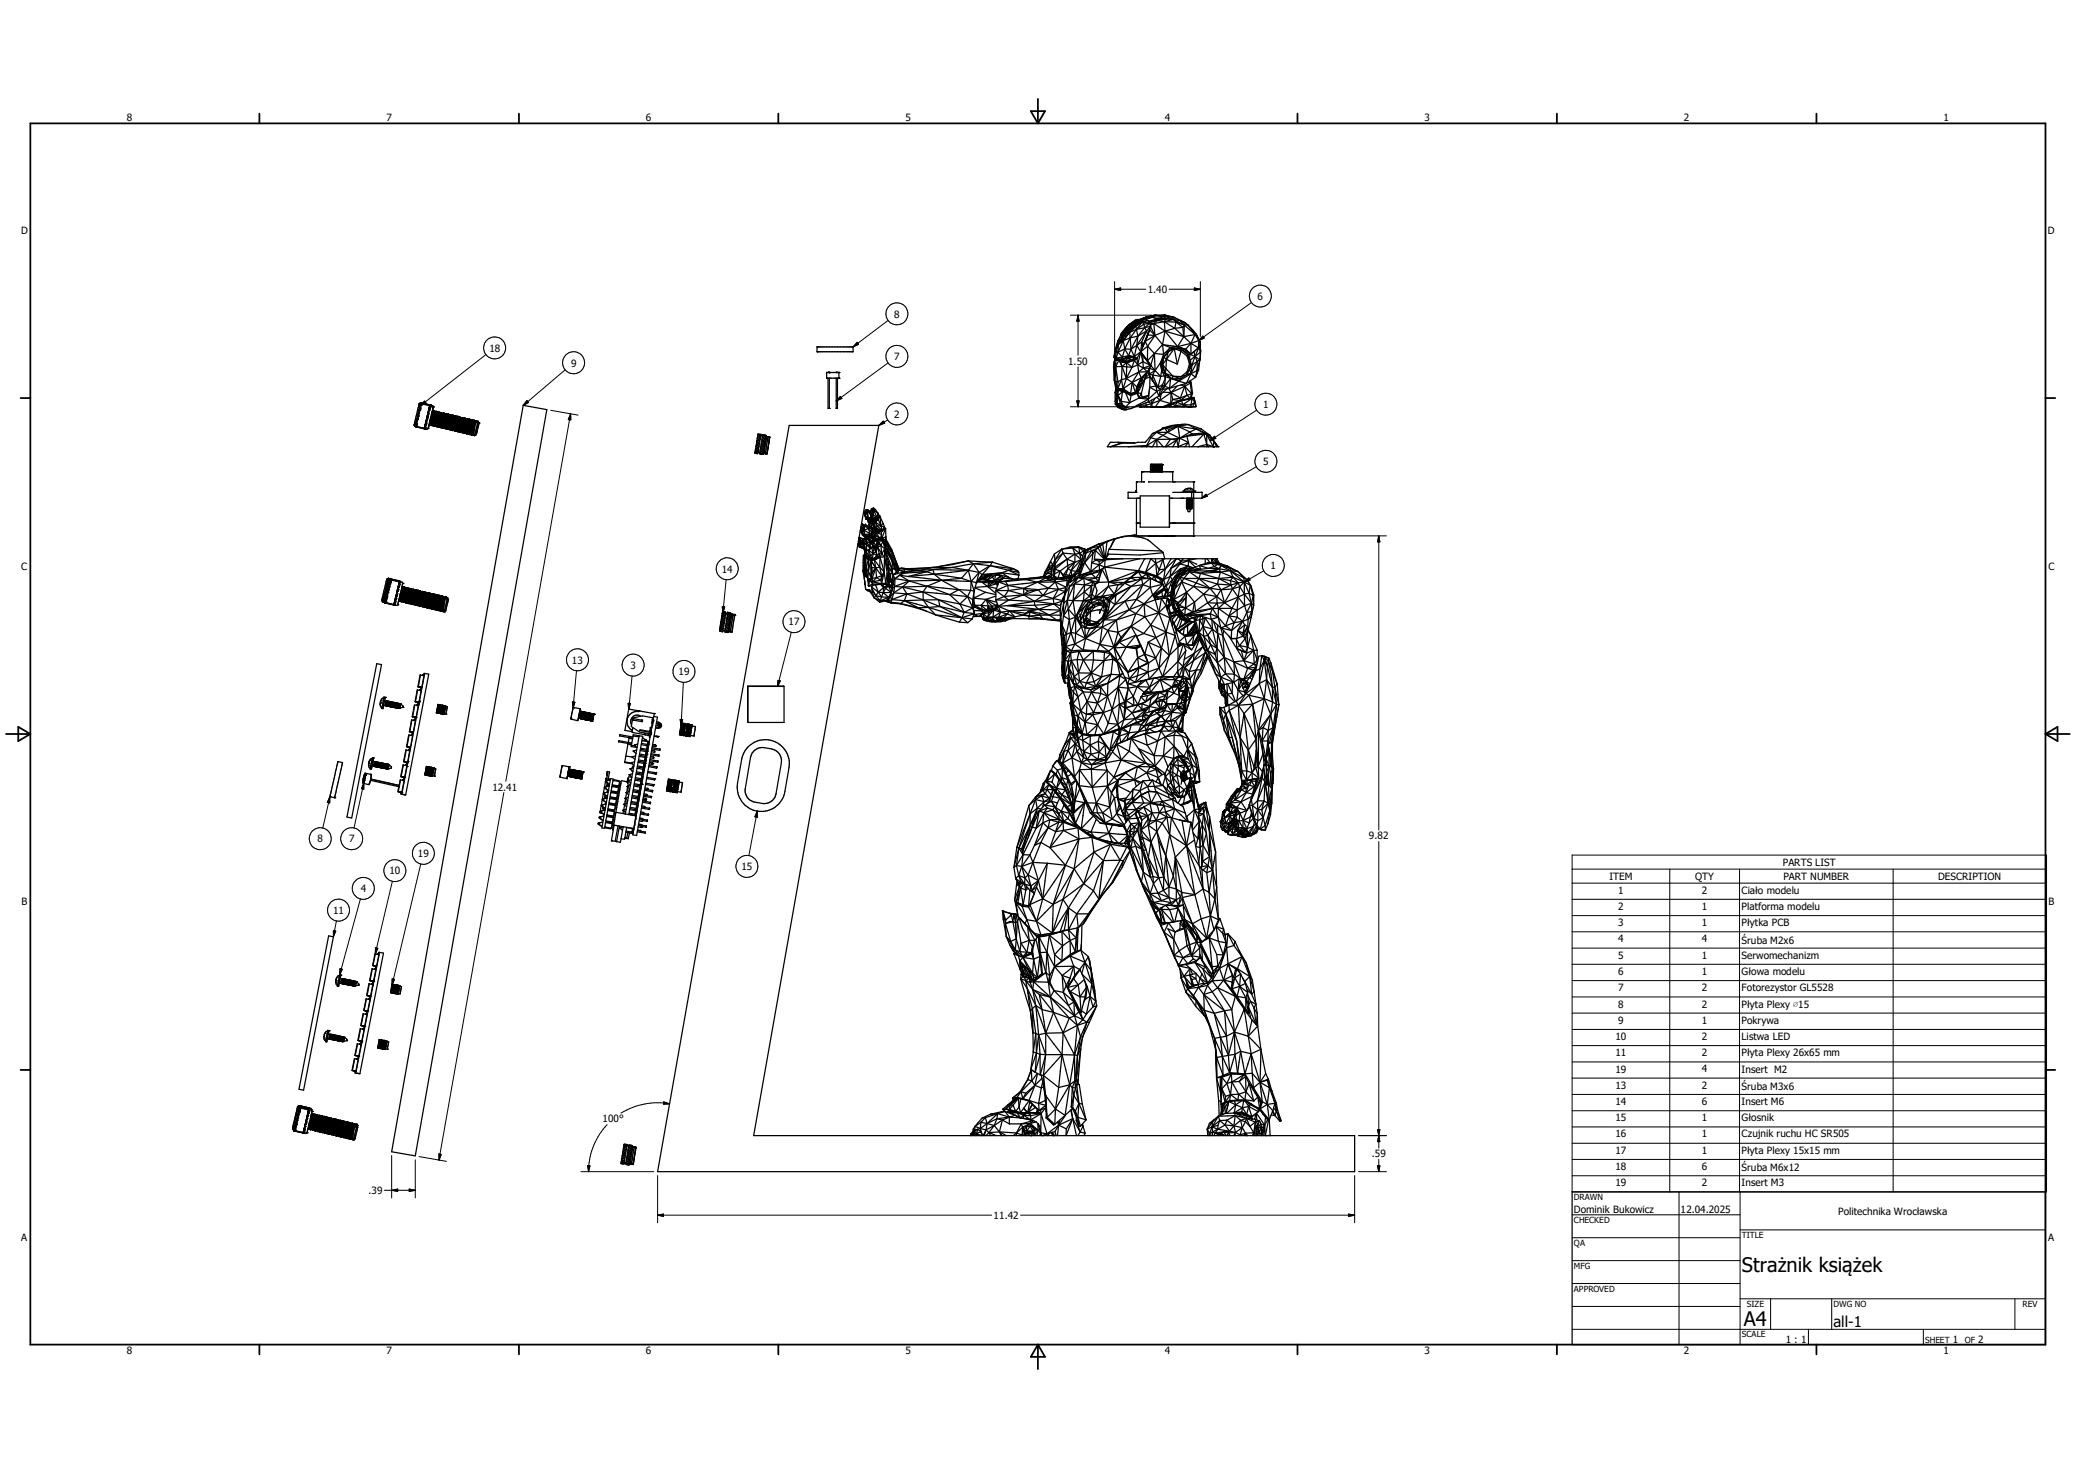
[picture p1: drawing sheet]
<svg xmlns="http://www.w3.org/2000/svg" width="297mm" height="210mm" viewBox="0 0 297 210" stroke-linecap="round" stroke-linejoin="round" font-family="sans-serif">
<defs><g id="words">
<g font-size="2.9">
<text x="249.2" y="182">Strażnik książek</text>
<text x="249.5" y="189.7">A4</text>
</g>
<text font-size="2.1" x="262.3" y="189.9">all-1</text>
<g font-size="1.4">
<text x="18.2" y="17.3">8</text>
<text x="55.3" y="17.3">7</text>
<text x="92.4" y="17.3">6</text>
<text x="129.5" y="17.3">5</text>
<text x="166.7" y="17.3">4</text>
<text x="203.8" y="17.3">3</text>
<text x="240.9" y="17.3">2</text>
<text x="278" y="17.3">1</text>
<text x="3" y="33.5">D</text>
<text x="293" y="33.5">D</text>
<text x="164.2" y="41.9">1.40</text>
<text x="127.9" y="45.4">8</text>
<text x="179.9" y="42.9">6</text>
<text x="70" y="50.3">18</text>
<text x="81.7" y="52.5">9</text>
<text x="127.9" y="51.5">7</text>
<text x="152.8" y="52.2">1.50</text>
<text x="127.9" y="59.8">2</text>
<text x="180.7" y="58.4">1</text>
<text x="180.7" y="66.5">5</text>
<text x="3" y="81.5">C</text>
<text x="103.3" y="81.9">14</text>
<text x="181.8" y="81.4">1</text>
<text x="293.1" y="81.5">C</text>
<text x="112.8" y="89.5">17</text>
<text x="81.8" y="95">13</text>
<text x="90.2" y="95.7">3</text>
<text x="97.1" y="96.6">19</text>
<text x="70.4" y="113.1">12.41</text>
<text x="45.4" y="120.5">8</text>
<text x="50" y="120.5">7</text>
<text x="55.7" y="125.1">10</text>
<text x="59.8" y="122.6">19</text>
<text x="106.1" y="124.5">15</text>
<text x="195.8" y="120.1">9.82</text>
<text x="230.3" y="125.9">ITEM</text>
<text x="242.5" y="125.9">QTY</text>
<text x="255.1" y="123.9">PARTS LIST</text>
<text x="255.1" y="125.9">PART NUMBER</text>
<text x="277.3" y="125.9">DESCRIPTION</text>
<text x="3.1" y="129.5">B</text>
<text x="47.7" y="130.7">11</text>
<text x="51.6" y="127.6">4</text>
<text x="231.5" y="127.8">1</text>
<text x="231.5" y="130.2">2</text>
<text x="243.5" y="127.8">2</text>
<text x="243.5" y="130.2">1</text>
<text x="249.2" y="127.9">Ciało modelu</text>
<text x="249.2" y="130.2">Platforma modelu</text>
<text x="293.1" y="129.5">B</text>
<text x="231.5" y="132.5">3</text>
<text x="231.5" y="134.8">4</text>
<text x="231.5" y="137.2">5</text>
<text x="243.5" y="132.5">1</text>
<text x="243.5" y="134.8">4</text>
<text x="243.5" y="137.2">1</text>
<text x="249.2" y="132.5">Płytka PCB</text>
<text x="249.2" y="135">Śruba M2x6</text>
<text x="249.2" y="137.2">Serwomechanizm</text>
<text x="231.5" y="139.5">6</text>
<text x="231.5" y="141.8">7</text>
<text x="243.5" y="139.5">1</text>
<text x="243.5" y="141.8">2</text>
<text x="249.2" y="139.5">Głowa modelu</text>
<text x="249.2" y="141.8">Fotorezystor GL5528</text>
<text x="231.1" y="148.8">10</text>
<text x="231.5" y="144.1">8</text>
<text x="231.5" y="146.5">9</text>
<text x="243.5" y="144.1">2</text>
<text x="243.5" y="146.5">1</text>
<text x="243.5" y="148.8">2</text>
<text x="249.2" y="144.1">Płyta Plexy ∅15</text>
<text x="249.2" y="146.5">Pokrywa</text>
<text x="249.2" y="148.8">Listwa LED</text>
<text x="231.1" y="151.1">11</text>
<text x="231.1" y="153.5">19</text>
<text x="231.1" y="155.7">13</text>
<text x="243.5" y="151.1">2</text>
<text x="243.5" y="153.4">4</text>
<text x="243.5" y="155.7">2</text>
<text x="249.2" y="151.1">Płyta Plexy 26x65 mm</text>
<text x="249.2" y="153.5">Insert M2</text>
<text x="249.2" y="156">Śruba M3x6</text>
<text x="86.2" y="160.6">100°</text>
<text x="231.1" y="158.1">14</text>
<text x="231.1" y="160.4">15</text>
<text x="243.5" y="158.1">6</text>
<text x="243.5" y="160.4">1</text>
<text x="249.2" y="158.1">Insert M6</text>
<text x="249.2" y="160.4">Głosnik</text>
<text x="196.3" y="165.6">.59</text>
<text x="231.1" y="162.7">16</text>
<text x="231.1" y="165.1">17</text>
<text x="231.1" y="167.4">18</text>
<text x="243.5" y="162.7">1</text>
<text x="243.5" y="165.1">1</text>
<text x="243.5" y="167.4">6</text>
<text x="249.2" y="162.7">Czujnik ruchu HC SR505</text>
<text x="249.2" y="165.1">Płyta Plexy 15x15 mm</text>
<text x="249.2" y="167.6">Śruba M6x12</text>
<text x="52.7" y="170.8">.39</text>
<text x="225.2" y="173.5">Dominik Bukowicz</text>
<text x="231.1" y="169.7">19</text>
<text x="240.4" y="173.5">12.04.2025</text>
<text x="243.5" y="169.7">2</text>
<text x="249.2" y="169.7">Insert M3</text>
<text x="263" y="173.8">Politechnika Wrocławska</text>
<text x="3" y="177.6">A</text>
<text x="142.2" y="174.4">11.42</text>
<text x="293" y="177.6">A</text>
<text x="18.2" y="193.8">8</text>
<text x="55.3" y="193.8">7</text>
<text x="92.4" y="193.8">6</text>
<text x="129.5" y="193.8">5</text>
<text x="166.7" y="193.8">4</text>
<text x="203.8" y="193.8">3</text>
<text x="240.9" y="193.8">2</text>
<text x="255.5" y="192.1">1 : 1</text>
<text x="278" y="193.8">1</text>
<text x="279.4" y="192.1">1</text>
<text x="283" y="192.1">2</text>
</g>
<g font-size="1.2">
<text x="225.2" y="171.7">DRAWN</text>
<text x="225.2" y="174.9">CHECKED</text>
<text x="225.2" y="178.2">QA</text>
<text x="249.2" y="177.1">TITLE</text>
<text x="225.2" y="181.5">MFG</text>
<text x="225.2" y="184.8">APPROVED</text>
<text x="249.2" y="191.3">SCALE</text>
<text x="249.9" y="186.9">SIZE</text>
<text x="262.3" y="186.9">DWG NO</text>
<text x="289.3" y="186.9">REV</text>
<text x="275.4" y="192.1">SHEET</text>
<text x="281.1" y="192.1">OF</text>
</g>
</g></defs>
<g fill="none" stroke="#000" stroke-width=".18">
<path d="M59.7 59.9l-.1 .1M59.7 59.9v.1M59.7 59.9h.1M59.7 59.7h.1M59.7 60h.1M59.7 59.8v.1M59.7 59.8h.1M59.7 59.6h.1M59.7 59.6l.1 .1M59.7 59.6v.1M59.8 59.6h.1M59.8 59.6h-.1"/>
<path d="M59.8 59.7h-.1M59.8 59.4h.1M59.8 59.4l-.1 .2M59.8 59.5h.1M59.8 59.3h.1M59.8 59.3v.1M59.8 59.3l.1 .1M59.8 59.2v.1M59.9 59.1h.1M59.9 59.1v.1M59.9 59.2h.1M59.9 59.1l-.1 .2"/>
<path d="M59.9 59h.1M59.9 59v.1M59.9 58.9h.1M59.9 58.8h.1M59.9 58.8v.1M60 58.6h.1M60 58.8v.1M60 58.9h.1M60 58.6l-.1 .2M60 58.8h.1M60 58.7h.1M60 58.5h.1"/>
<path d="M60 57.7h.1M60 57.7l.3-.1 1.2 .3M60 58.3h.1M60 58.4h.1M60 58.3v.3M60.1 58.2h.1M60.1 58.4h.1M60.1 58.2l-.1 .1M60.1 58.2v.1M60.1 58.4l-.1 .1M60.1 58.1v.1M60.1 58.1h.1"/>
<path d="M60.1 58h.1M60.1 58.3h-.1M60.1 57.9h.1M60.1 58v.1M60.1 57.9v.1M60.2 57.8h.1M60.2 57.8l-.1 .1M60.2 57.9h-.1M60.2 57.8v.1M60.2 58h-.1M60.2 57.9h.1M60.2 58h.1"/>
<path d="M60.2 57.7l-.3 .1-.6 3M60.2 57.7v.1M60.2 57.7h.1M60.2 57.7l1.3 .3M60.3 57.6v.1M60.3 57.7l1.2 .3M61 60h.1M61 59.8h.1M61 59.9h.1M61.1 59.8h.1M61.1 59.8v.1M61.1 59.6h.1"/>
<path d="M61.1 59.9h.1M61.1 59.7h.1M61.1 59.9l-.1 .2M61.1 59.5h.1M61.1 59.7v.2M61.1 59.7v.1M61.2 59.6h.1M61.2 59.3h.1M61.2 59.6l-.1 .1M61.2 59.3v.1M61.2 59.5v.1M61.2 59.4h.1"/>
<path d="M61.2 59.4l-.1 .1M61.2 59.2h.1M61.2 59.4v.2M61.3 59.1h.1M61.3 59.1l-.1 .1M61.3 58.9h.1M61.3 59.1l-.1 .2M61.3 58.8v.1M61.3 58.9v.1M61.3 59v.1M61.3 58.8h.1M61.3 58.6h.1"/>
<path d="M61.3 58.6l.1 .1M61.3 58.8v.2M61.3 58.7h.1M61.4 58.7h.1M61.4 58.7l-.1 .1M61.4 58.4h.1M61.4 58.3h.1M61.4 58.5h.1M61.4 58.2h.1M61.4 58.5v.2M61.4 58.4v.1M61.5 58.1h.1"/>
<path d="M61.5 58.3h.1M61.5 58.3l-.1 .1M61.5 58h.1M61.5 58.2h.1M61.5 58.1v.1M61.5 58.2v.1M61.5 57.9h.1M61.5 58v.1M61.5 58l.3 .1 .2 .2M61.5 57.9l.1 .1M61.6 58h.3M61.6 59.8l-.2 1"/>
<path d="M61.6 59.8l-.2 1.1M61.8 58.9l-.1 1.4M61.8 58.9h.1M61.9 58.9l-.3 1.8M61.9 58.6l-.3 1.2M61.9 58h.1M61.9 58.6v.3M61.9 58l.1 .2M62 58.3l-.1 .3M62 58.2h.1M62 58.3v.2M62 58.8h.1"/>
<path d="M62 58.8l-.1 .2M62 58.8l-.3 2.1M62.1 58.8h.1M62.1 58.8l-.3 2.1M62.1 58.8l.1 .2M62.1 59l.1-.2v.2M62.2 59v.1M62.2 59.1l-.2 1.1v.7M62.2 59.1h.1M62.2 59l-.3 1.6M62.2 59h.1M62.4 58.9l-.2 .1"/>
<path d="M62.4 58.9h.1M62.4 58.9l-.3 2M62.4 58.9l-.4 2M62.4 58.9l.1 .2M62.5 58.9h.1M62.5 58.9v.1M62.5 58.9v.2M62.5 59.2l-.2 1.3M62.5 59.1h.1M62.5 59.2l-.2 1.5M62.7 59h.1M62.7 59l-.3 2"/>
<path d="M62.7 59l-.2 .1M62.7 58.9v.1M62.7 58.9l.1 .1M62.8 59v.1M62.8 59l.1 .2M62.8 59.2v-.2l-.3 2M62.8 59.2v.1M62.9 59.2h.1M62.9 59.3l-.3 1.6M62.9 59.2l-.3 1.6M63 59.1h.1M63 59.1l-.3 2"/>
<path d="M63 59.1l-.1 .1M63.1 59v.1M63.1 59h.1M63.1 59l-.1 .1M63.1 59.1l.1 .2M63.1 59l-.3 2.1M63.1 59l.1 .3M63.2 59.3h.1M63.2 59.5l-.2 1.4M63.2 59.3v.1M63.2 59.3l-.3 1.6M63.2 59.2v.1"/>
<path d="M63.3 59.1h.1M63.3 59.1l-.1 .2M63.3 59.1l.1 .1M63.4 59.2l-.4 2M63.4 59.1h.1M63.4 59.2h.1M63.4 59.2l-.3 2M63.4 59.2l.1 .2M63.5 59.1l.1 .2M63.5 59.1v.2M63.5 59.4h.1M63.5 59.4l-.2 1.6"/>
<path d="M63.6 59.4l-.3 1.6M63.7 59.2h.1M63.7 59.2l-.1 .2M63.7 59.2l-.3 2-.1-.2M63.8 59.2l-.4 2.1M63.8 59.2l.1 .2M63.8 59.3v-.1l.1 .2M63.8 59.5h.1M63.8 59.5l.1 .3-.3 1.3M63.9 59.4h.1M63.9 59.5l-.2 1.6M64 59.3h.1"/>
<path d="M64 59.3l-.1 .1M64 59.3l-.3 2v-.2M64.1 59.3h.1M64.1 59.3l-.3 2M64.1 59.3l.1 .2M64.2 59.5h.1M64.2 59.3l-.1 .1M64.2 59.3v.2M64.2 59.6l-.3 1.6M64.2 59.5l-.2 1.7M64.4 59.4h.1M64.4 59.4l-.4 2"/>
<path d="M64.4 59.4l-.2 .1M64.4 59.4l-.3 2M64.4 59.4l.1 .2 .2-.2M64.5 59.4v.1M64.5 59.4v.2M64.5 59.6l-.2 1.5M64.5 59.6h.1M64.5 59.6l-.2 1.5 .1 .4M64.7 59.4h.1M64.7 59.5l-.3 2M64.7 59.4l.1 .1M64.7 59.4v.1"/>
<path d="M64.8 59.5l-.3 2M64.8 59.5h.1M64.8 59.5l.1 .2 .2-.2M64.8 59.4v.2M64.8 59.4l.1 .2M64.8 59.7v.1M64.9 59.6h.1M64.9 59.8l-.3 1.6M64.9 59.6l-.3 1.7M65.1 59.5h.1M65.1 59.6l-.3 2M65.1 59.5l.1 .7-.3 1.2"/>
<path d="M65.1 59.5h-.1l-.3 2.1M65.2 59.5h.1M65.2 59.5v.2M65.2 59.7v.1M65.2 59.8h.1M65.2 59.8l-.1 .5M65.2 59.7h.1M65.4 59.6h.1M65.4 59.7l-.3 1.9M65.4 59.6l-.2 .2M65.4 59.6v.1M65.5 59.6h.1"/>
<path d="M65.5 59.6l.1 .2M65.5 59.8h.1M65.5 59.8v-.2l-.4 2M65.5 59.9l-.2 1.6M65.6 59.8h.1M65.6 59.9l-.3 1.6M65.7 59.8l-.3 1.9M65.7 59.7h.1M65.8 59.7l-.2 .1M65.8 59.7h-.1M65.8 59.9h.1M65.8 59.7v.1"/>
<path d="M65.8 59.9v-.2l-.3 2M65.8 59.7l.1 .2M65.9 59.9l-.2 1.7M65.9 59.9h.1M65.9 59.9l-.3 1.7M66 59.8h.1M66 59.8l-.1 .1M66 59.8l-.3 2M66.1 59.7h.1M66.1 59.7l-.1 .1M66.1 59.7v.1M66.1 59.8h.1"/>
<path d="M66.1 59.8l-.3 2M66.1 59.8l.1 .2M66.1 59.9l.1-.1v.2M66.2 60h.1M66.2 60l-.3 1.6M66.2 59.9v.1M66.4 59.8h.1M66.4 59.9l-.4 2M66.4 59.8v.1M66.4 59.8l-.2 .2M66.4 59.9l-.3 2M66.4 59.9l.1 .2"/>
<path d="M66.5 60v-.2l.1 .2M66.7 59.9h.1M66.7 59.9l-.3 2.1-.1-.2M66.7 59.9l-.1 .2M66.8 59.9h.1M66.8 59.9l.1 .3M66.8 60l-.3 2M66.8 59.9v.1M66.8 59.9l.1 .2M67 60h.1M67 60l-.1 .2M67.1 60h.1"/>
<path d="M67.1 60h-.1M67.2 60v.4l-.2 1.2v.3M67.2 60v.1M74.9 58l3.3 .6-18.8 106.8-3.4-.6zM116.9 49.6h.1M116.9 50.3h.1M116.9 49.6v.7M116.9 49.6h5.1v.7h-5.1M118.3 53.3v.8h1.7M118.3 53.3h.4M118.5 54.1v4.3h.1M118.5 58.4h.1"/>
<path d="M118.5 53.3h.1M118.6 58.4h.1M118.6 53.3h.1M118.6 54.1v4.3M118.7 53.3h1.3M119.6 54.1v4.3h.2v-4.3M119.6 53.3h.1M119.7 53.3h.1M119.8 53.3h.1M120 54.1h.1M120 53.3h.1M120 53.3v.8"/>
<path d="M159.3 52.5l.1 1.9M159.4 51.1l.2 .3M159.4 51.1l.2 .2M159.4 54.4l.1 .3M159.4 54.4l.2 1.3M159.5 51.6v.9M159.5 51.6l-.2 .9M159.5 54.7l.3 .9M159.5 52.5l.1 1.3M159.5 52.5v2.2M159.5 52.5l.1 .9M159.5 50.4l.1 .9"/>
<path d="M159.5 52.5l-.1 1.9M159.5 52.5h-.2M159.5 56.1v1.4M159.5 57.5l.1 .1M159.5 56.1l.2 .5M159.6 52.4v1M159.6 52.4l-.1 .1M159.6 51.3l.1 .1M159.6 51.3l.1 .2M159.6 51.3h.1M159.6 57.8l.4 .5M159.6 51.3v.1"/>
<path d="M159.6 52.4v.1M159.6 53.4v.4M159.6 52.1l-.1 .4M159.6 55.9l-.1 .2M159.6 52.1v.4M159.6 52v.1M159.6 53.8l.1 .8M159.6 52l-.1 .5M159.6 52v1.8M159.6 52.5l.3 2.1M159.6 52.5v.9M159.6 55.7h.1"/>
<path d="M159.6 55.8v.1M159.6 51.4l-.1 .2M159.6 51.4l.1 .1M159.6 51.2l.1 .1M159.6 51.2v.1M159.6 55.7h.2M159.6 51.2h.1M159.7 54.6v.5M159.7 54.6l-.2 .1M159.7 51.5l-.1 .5M159.7 51.5l-.2 .1M159.7 51.5h.1"/>
<path d="M159.7 51.3v.1M159.7 54.6h.2M159.7 51.5h.4M159.7 50.3l-.1 .9M159.7 51.2l-.1-.2v.3M159.7 50.3l-.2 .1M159.7 55.7h.1M159.7 55.8v.1M159.7 51.2l.2 .3M159.7 51.2v.2M159.7 51.2v.1M159.7 50.3l.2 .1"/>
<path d="M159.7 51.2l.8 .2M159.7 55.8h.1M159.7 56.6l-.1 1.2M159.7 56.6l-.2 .9M159.7 56.6l.1 1.2M159.7 56.6h.1M159.7 55.1l.1 .5M159.7 51.4l.1 .1M159.7 55.1l.2 .5M159.8 55.7l-.2 .1M159.8 55.6l-.2 .2M159.8 55.6l.2 .1"/>
<path d="M159.8 55.6h.9M159.8 51.5h-.1M159.8 57.8h-.2M159.8 55.6v.1M159.8 57.8h.1M159.8 57.8l.2 .5M159.8 55.7l-.1 .1M159.8 55.6l-.2 .1M159.8 55.6l.1 .1M159.8 51.5h.1M159.8 57.8l1.2 .4M159.8 57.8l.6 .6"/>
<path d="M159.8 57.8l.8 .7M159.8 57.8l1 .6M159.8 56.6v1.2M159.8 55.7h.1M159.8 55.7l.1 .1M159.9 55.8h.6M159.9 55.8l-.4 .3M159.9 55.8l-.2 .8M159.9 55.8l-.1 .8M159.9 55.8l-.3 .1M159.9 55.8v.1M159.9 49.5l-.2 .8"/>
<path d="M159.9 49.3l-.4 1.1M159.9 49.3v.2M159.9 55.7h-.1M159.9 55.8h.1M159.9 55.7h.1M159.9 55.7h.2M159.9 55.7v.1M159.9 55.6l.2 .1M159.9 55.6l.5 .1M159.9 55.6l.4 .1M159.9 55.6l.3 .1M159.9 48.8l-.3 1.2-.2 1.1"/>
<path d="M159.9 48.8l-.4 1.6M159.9 48.8v.5M159.9 48.8l.1 .2M159.9 48.8l.2 .1M159.9 54.6v1M159.9 51.5h-.2M159.9 50.4l-.2 .8M159.9 56.6l.7 1.3M159.9 56.6l.4 1.1M159.9 56.6l.5 .8M159.9 56.6l-.1 1.2M159.9 56.6h-.1"/>
<path d="M159.9 50.4l.7 .7M160 49.2l-.1 .3M160 49.2l-.1 .1M160 55.8l-.1 .3v-.2M160 49.2v.1M160 55.8l.6 .3M160 55.8l-.1 .8M160 55.8h.6M160 55.8l-.1 .1M160 49l-.1 .3M160 58.3l.4 .1M160 58.3l.8 .3"/>
<path d="M160 49.3l-.1 1.1M160 49.3l-.1 .2M160 55.7h.1M160 55.7v.1M160.1 51.5l-.5 1M160.1 51.5l.4 .9M160.1 51.5l.2 .3M160.1 55.7l-.1 .1M160.1 55.7l-.1-.1v.2M160.1 48.9l-.1 .3M160.1 48.9l-.1 .1M160.1 48.9l.1 .1"/>
<path d="M160.2 55.6v.1M160.2 55.6v.2M160.2 55.6l-.1 .1M160.2 55.7h.2M160.2 48.6l-.1 .2h-.2M160.2 49h.1M160.2 55.8h.1M160.2 55.7h.1M160.2 49l-.2 .3M160.2 51.5h-.1M160.2 51.5l.1 .3M160.2 51.5l.2 .2"/>
<path d="M160.2 51.5l.5 .2M160.3 57.7l-.7 .1M160.3 57.7l.3 .2M160.3 57.7l.7 .5M160.3 57.7l-.5 .1M160.3 48.9h.1M160.3 48.9h-.1M160.3 51.8l.2 .6M160.3 51.8l.9 .1M160.4 55.7h.2M160.4 55.7l.1 .1M160.4 55.7l-.1 .1"/>
<path d="M160.4 58.4l.4 .2M160.4 58.4l.3 .1M160.4 58.4l.2 .1M160.4 47.8l-.5 1M160.4 47.8l.1 .3M160.4 57.4l.2 .5M160.4 57.4l1.2 .2M160.4 51.7l-.1 .1M160.4 51.7h.3M160.5 48.4l-.3 .5 .3-.2M160.5 48.4l.1 .2M160.5 48.4l.1 .1"/>
<path d="M160.5 48.4l-.4 .4M160.5 54.3l-.6 .3M160.5 54.3l-.6 1.3M160.5 54.3l.2 1.3M160.5 51.5h-.3M160.5 51.5l.2 .2M160.5 51.5l.5 .2M160.5 48.7l-.2 .2M160.5 48.1l-.1 .2M160.5 48.1l-.6 .7M160.5 47.6l-.1 .2M160.5 48.1h.1"/>
<path d="M160.5 48.7v.1M160.5 51.4l-.4 .1M160.5 51.4l-.8 .1M160.5 51.4l-.6 .1M160.5 51.4l-.3 .1M160.5 51.4l.5 .3M160.5 52.4v1.9M160.5 52.4l-.9 .1M160.5 52.4l.6 1.8M160.5 52.4l.7 .1M160.6 48.6l-.1 .1M160.6 58.5h.1"/>
<path d="M160.6 57.9l.4 .3M160.6 56.1l-.2 1.3M160.6 56.1l-.7 .5M160.6 56.1h.4M160.6 51.1l-.1 .4M160.6 51.1l.1 .3M160.6 51.1l-.9 .1M160.6 55.7v.1M160.6 55.7l.3 .1M160.6 48.5v.1M160.6 55.8v.3M160.6 55.8l.2 .2"/>
<path d="M160.7 55.6h.1M160.7 55.6l-.1 .1M160.7 55.6v.1M160.7 55.6l1.1 .7M160.7 51.7l.6 .1M160.7 51.7l.8 .1M160.7 58.5h.1M160.7 51.4h-.2M160.7 48.7l.2 1.2M160.7 48.7l-.8 1.7M160.7 48.7l-.7 .6M160.7 48.7l-.5 .3"/>
<path d="M160.7 58.5l.1 .1M160.7 58.5l.5 .1M160.7 51.8h.6M160.8 47.7l-.3 .4M160.8 47.7l-.4 .1M160.8 47.7l-.4 .5M160.8 47.7l-.3 .7M160.8 58.4l.4 .2M160.8 58.4l-.1 .1M160.8 58.4l-.2 .1M160.8 56l.2 .1M160.9 48.5l-.3 .1"/>
<path d="M160.9 47.5l-.1 .2M160.9 47.5l-.5 .3M160.9 48.4l-.3 .1M160.9 49.9l-.3 1.2M160.9 49.9l-1 .5M160.9 49.9l.6 1M160.9 49.9l.9 .1M161 51.7h-.3M161 51.7l.5 .1M161 55.8h-.4M161 56.1l.3 .2M161 56.1l.6 1.5"/>
<path d="M161 47.8l-.4 .7M161 47.8l-.5 .6M161 47.8l.1 .4M161 58.2l-.2 .2M161 58.2l.8 .2M161 58.2l.2 .4M161.1 55.9l-.3 .1M161.1 47.6l-.6 .8M161.1 47.6v.1M161.1 47.7l-.1 .1M161.1 55.9l-.2 .2M161.1 54.2l-.4 1.4"/>
<path d="M161.1 54.2l.9 .5M161.1 54.2l-.6 .1M161.2 58.6h-.4M161.2 51.9v.6M161.2 51.9l-.7 .5M161.2 51.9l.8 .7M161.2 52.5l-.1 1.7M161.2 52.5l.8 .1M161.3 56.3l.1 .1M161.3 51.3l-.3 .4-.3-.3M161.3 51.3l.5 .2M161.3 51.3l-.6 .1"/>
<path d="M161.3 56.3l.2 .1M161.3 56v.3M161.4 56.3l.1 .1M161.4 47.6l-.2 .4M161.4 47.6l-.3 .1M161.4 47.8l-.7 .9M161.4 51.2h.1M161.4 56.4h.2M161.4 51.2l-.1 .1M161.4 51.2l-.7 .2M161.5 51.8h.1M161.5 50.9l-.8 .5"/>
<path d="M161.5 50.9l-.9 .2M161.5 50.9l-.1 .3M161.5 50.9l.8 .1M161.5 50.9l.6 .2M161.5 50.9l.3 .2M161.5 46.5l-1 1.1M161.5 46.5l-1.1 1.3M161.5 46.5l-.6 1M161.5 46.5l.2 .1M161.5 56.2h.1M161.6 47.2l-.5 .5M161.6 47.2l-.5 .4"/>
<path d="M161.6 47.2l-.2 .4M161.6 56.4v.1M161.6 57.6l-.6 .6M161.6 47.6l.1 .7M161.6 47.6l-.9 1.1M161.6 47.6l-.2 .2M161.6 56.5h.1M161.7 47.1l-.1 .1M161.7 56.5l.1 .1M161.7 48.3l.1 1.7M161.7 48.3l-.8 1.6M161.7 48.3l-1 .4"/>
<path d="M161.7 46.6h.1M161.7 56.4l.1 .2M161.7 46.6l-.8 .9M161.7 46.6l-.9 1.1M161.7 46.6l-1.2 1.8M161.7 46.6l-.6 1M161.7 51.2l-.4 .1M161.7 51.2h-.3M161.8 56.3h.1M161.8 56.3l-.1 .2M161.8 56.3l-.4 .1M161.8 56.3l-.2 .1"/>
<path d="M161.8 56.3l.1 .1M161.8 58.4l-.6 .2M161.8 50l.5 1M161.8 50l-.3 .9M161.8 51.1l-.4 .1M161.8 51.1l-.1 .1M161.8 56.6l-.2 1M161.8 47.3l-.4 .3M161.9 56.3v.1M161.9 56.4l-.1 .2M162 52.6l-.9 1.6M162 56.3l-.1 .1"/>
<path d="M162 54.7l-1.3 .9M162 54.7l-.2 1.6M162 54.7l.4 1.5M162 54.7l.6 .6M162 46.4l-.3 .2M162 46.4l-.5 .1M162.1 46.5l-.5 .7M162.1 46.5l-1 1.1M162.1 46.5l-.4 .6M162.1 46.5l-.4 .1M162.1 51.1h-.3M162.2 46.2l-.7 .3"/>
<path d="M162.2 51.1l.1 .3M162.2 51.1l-.1 .3M162.2 51.1l-.9 .2M162.2 51.1l-.5 .1M162.2 51.1h-.4M162.2 46.3l-.1 .2M162.2 46.1l.4 .1M162.2 46.1v.2M162.2 46.1h.3M162.2 46.3l-.5 .3M162.2 46.3l-.2 .1M162.2 46.1l-.2 .3"/>
<path d="M162.3 51.6l-.3 1M162.3 51.6l-1.1 .3M162.3 51.6l.5 .6M162.3 51l.3 .3M162.3 51l.4 .3M162.3 51.4h.2M162.3 51.4l-.2 .2M162.3 51.4l-.8 .4M162.3 51.4l-1.3 .3M162.3 51v.4M162.3 51l-.1 .1M162.3 51l-.2 .1"/>
<path d="M162.4 45.8l-.9 .7M162.4 56.2l-.4 .1M162.4 56.2l-.5 .1M162.4 56.2l-.6 .1M162.4 56.2h.1M162.5 46v.1M162.5 46l-.3 .1M162.5 46h.4M162.5 56.2l-.5 .2M162.5 51.4l-.3 .2M162.5 46.7l.1 .4M162.5 46.7l-.9 .9"/>
<path d="M162.5 46.1v.1M162.5 51.3v.1M162.5 46.2l-.8 .9M162.5 46.2l-.4 .3M162.5 46.2l.1 .2M162.5 56.2l-.5 .1M162.5 51.3h.2M162.5 51.3l-.2 .1M162.6 46.2l-.4 .1M162.6 46.2h-.1M162.6 46.2h.3M162.6 46.4l-.1-.1-.4 .2"/>
<path d="M162.6 46.4l-1 .8M162.6 46.4l-1.2 1.2M162.6 46.4h.1M162.6 51.3l-.3 .3M162.6 47.1l.2 1M162.6 47.1l-.9 1.2M162.6 47.1l-1 .5M162.6 55.8l-.1 .4M162.6 56.2h-.1M162.6 56.2l.1 .1M162.6 56.2l-.8 .4M162.6 56.2h.2"/>
<path d="M162.6 55.3l.1 .2M162.6 55.3l-.2 .9M162.6 49.4l.6 .9M162.6 49.4l-.3 1.6M162.6 49.4l-.8 .6M162.6 46.4l-.1 .3M162.6 46.4l-1.2 1.4M162.6 46.4l-1 1.2M162.7 51.3l.1 .9M162.7 51.3l-.4 .3M162.7 51.3h-.1M162.7 56.3l-.9 .3"/>
<path d="M162.7 56.3l.2 .6M162.7 55.5l-.1 .3M162.7 55.5l.1 .2M162.8 45.7l-.4 .1M162.8 45.7v.1M162.8 45.7l-.2 .2M162.8 56.2l.5 .1M162.8 56.2l.1 .7M162.8 56.2l-.1 .1M162.8 52.2l.1 1M162.8 52.2l-.8 .4M162.8 52.2l.8 .5"/>
<path d="M162.8 55.6l-.2 .2M162.8 45.8l-.2 .1M162.8 48.1l-.2 1.3M162.8 48.1l-1 1.9M162.8 48.1l-1.1 .2M162.8 55.7l-.3 .5M162.8 55.7l-.2 .5M162.8 55.7v.5M162.9 46l-.3 .2M162.9 46l.1 .2M162.9 53.2l.4 .9M162.9 53.2l-.9 1.5"/>
<path d="M162.9 53.2l-1.8 1M162.9 56.9l1.4 .2M162.9 56.9l-1.3 .7M163 54.7v.6M163 54.7l-.1 .6M163 54.7l-.3 .8M163 54.7l-.4 .6M163 55.3l-.1 .2zM163 55.3l-.3 .2M163.1 45.7l-.3 .1M163.1 57.9v.3h7.2M163.2 58.2h.1"/>
<path d="M163.2 57.9v.3M163.2 45.7l-.4 .1M163.2 50.3h.1M163.2 50.3l.3 1.4M163.2 50.3l-.4 1.9M163.2 50.3l-.5 1M163.2 50.3l1 1.3M163.2 50.3l.3 .6M163.2 50.3l.6 .9M163.2 50.3l-.9 .7M163.2 58h.8M163.2 57.9v.1"/>
<path d="M163.2 50.4l1 1.2M163.2 50.2v.1M163.3 54.1l-.3 .6M163.3 54.1l-.7 1.2M163.3 54.1l-1.3 .6M163.3 56.3l-.4 .6M163.3 56.3l.1 .5M163.3 57.9l-.1 .1M163.4 48.9l-.2 1.4M163.4 48.9l-.8 .5M163.4 48.9l.1 .6M163.4 45.9l-.9 .2"/>
<path d="M163.4 56.8l-.5 .1M163.4 56.8h.5M163.4 54.2l.6-.9-.2 .9M163.4 54.2l-.4 .5M163.4 54.2v.2l-.4 .3M163.4 46.1l1.1 .1M163.4 46.1l.3 .3M163.4 46.1l-.8 1M163.4 46.1l-.9 .6M163.4 46.1l-.8 .3M163.5 51.7l.1 1M163.5 51.7l1.1 .6"/>
<path d="M163.5 51.7l-.7 .5M163.5 50.9v.8M163.5 50.9l1.1 1.4M163.5 50.9l.3 .3M163.5 49.5l-.3 .8M163.5 49.5l-.1 .4M163.6 45.7l.6 .2M163.6 45.7l-.2 .4M163.6 45.7l-1 .7M163.6 52.7h.9M163.6 52.7l.6 .5M163.6 52.7l-.7 .5"/>
<path d="M163.6 45.5l-1.1 .5M163.6 53.9l-.6 1.4M163.7 46.4l.1 .5M163.7 46.4l-1.1 .7M163.8 46.9l.2 .4M163.8 46.9l-1 1.2M163.8 46.9l-1.2 .2M163.8 45.4h.1M163.8 45.4l-1.6 .7M163.8 45.4l-.2 .1M163.8 54.2l-.5 2.1M163.8 54.2l-1 2"/>
<path d="M163.8 54.2l-.8 1.1M163.8 51.2l.8 1.1M163.8 51.2l.7 .9M163.8 51.2l.4 .4M163.8 53.6v.6M163.8 48.8l.4 .7M163.8 48.8l-.6 1.5M163.8 48.8l-.4 .9M163.8 45.6l-.2 .1M163.8 45.6l.4 .3M163.9 56.8l-1 .1M163.9 56.8l.4 .3"/>
<path d="M163.9 45.4l-1 .6M163.9 45.4l-.3 .1M163.9 45.4h-.1M163.9 45.4l-.4 .3M163.9 57.6l.1 .4M164 45.4h-.2M164 45.4h-.1M164 58.2h-.8M164 58v.2M164 58l.1 .2M164 47.3l-.6 1.6M164 47.3l-1.4 2.1"/>
<path d="M164 47.3l-1.2 .8M164 47.3l.2 .5M164.1 48.2l-.3 .6M164.1 48.2l-.6 1.4M164.1 48.2l-.6 1.3M164.2 53.2l.2 .3M164.2 53.2l-.4 1M164.2 53.2h-.1M164.2 53.2h.1M164.2 53.2l-.9 .9M164.2 53.2h-1.3M164.2 51.6l.4 .6z"/>
<path d="M164.2 51.6l.3 .5M164.2 49.5l1 1.1M164.2 49.5v2.1M164.2 49.5l-1 .8M164.2 47.8l-.7 1.7M164.2 47.8l-.1 .4M164.2 47.9l-.4 .9M164.2 47.9l1 .1M164.2 45.9l.3 .3M164.2 45.9l-.8 .2M164.2 57.5l.6 .2M164.3 57.1l-2.5 1.3"/>
<path d="M164.3 57.1v.4M164.3 57.5l-2.5 .9M164.3 56.6v.5M164.3 56.6l-.4 .2M164.3 56.6l-.9 .2M164.4 53.5l.1 .4M164.4 53.5l-.6 .7M164.4 53.5l.5 1M164.4 53.5l.5 .1M164.4 46.2l.7 .1M164.5 52.7l.8 .3M164.5 52.7l-.1 .8"/>
<path d="M164.5 52.7l-.3 .5M164.5 47v.2M164.5 55.4l1 .6M164.5 55.4l-.2 1.7M164.5 55.4l-.2 1.2M164.5 52.1l.1 .2M164.5 47.2l-.3 .7M164.5 47.2l.7 .8M164.5 47.2l-.4 .9 .1-.2M164.5 46.3l.1 .1M164.5 46.2l.1 .5M164.5 46.2l-.7 .7"/>
<path d="M164.5 46.2l-.8 .2M164.5 53.9l-.7 .3M164.5 53.9v1.5M164.5 53.9l.9 1.3M164.5 53.9l.4 .6M164.5 45.3l.4 .1M164.5 45.3l-.6 .1M164.5 45.3l-.6 .3M164.6 46.7l.6 1.3M164.6 52.3h.1M164.6 52.3l.7 .7M164.6 52.3l-.1 .4"/>
<path d="M164.6 52.3l-1 .4M164.6 46.4v.1M164.6 46.7l-.4 1.1M164.6 46.7l-.8 .2M164.6 46.7l-.6 .6M164.7 58.2h.1M164.8 57.7l-.2 .5M164.8 57.7l-.8 .3M164.8 57.7l.1 .5M164.8 57.2v.5M164.8 58.2h.1M164.9 58.2h.1"/>
<path d="M164.9 53.6v.9M164.9 53.6l.8 1.8M164.9 53.6l1.2 .3M164.9 45.4l.6 .2M164.9 45.4l-1 .3M164.9 45.2l-1.1 .2M164.9 54.5l.5 .7M164.9 54.5l.8 .9M165 58.2h.1M165.1 58.2h.1M165.1 45.1l-1.1 .3M165.1 46.3l-.5 .2"/>
<path d="M165.1 46.3l.1 1.7M165.1 46.3l1.6 1.1M165.1 46.3l-.5 .1M165.2 50.6l1.3 .1M165.2 50.6l.1 2.4M165.2 50.6l-.6 1.7M165.2 50.6l-1 1M165.2 48l1.1 1.3M165.2 48l-1 1.5M165.2 48l-1.4 .8M165.3 53l-.4 .6M165.3 53l-.9 .5"/>
<path d="M165.3 53l.8 .9M165.3 56.9l-.5 .8M165.3 45.1h-.2M165.4 45.1l-1.5 .3M165.4 45.1h-.3M165.4 45.1l1.3 .1M165.4 45.1l-.5 .3M165.4 45.1l-.9 .2M165.4 55.2l.6 .5M165.4 55.2l.1 .8M165.4 55.2l-.9 .2M165.4 55.2l.3 .2"/>
<path d="M165.4 45.8l-1 .3M165.4 45.8l-.7 .3M165.4 45.8v.1M165.5 45.6l-1.2 .4 1.1-.2M165.5 56l.3 .7M165.5 56l-1.2 1.1M165.5 56.8l.4 .5M165.5 58.2h.1M165.6 58.2h.1M165.6 45.8l-1.2 .3M165.6 45.8l-.5 .5M165.6 45.8l1 .2"/>
<path d="M165.7 55.4l.3 .3M165.7 58.2h.1M165.8 58.2h.1M165.8 56.7l-1.5 .8M165.9 58.2h.1M165.9 57.3l-.6 .9M165.9 57.3l-1.1 .4M165.9 57.3l1.6 .4M166 58.2h.1M166 55.7l-.2 1M166 55.7l-.5 .3M166 51.9l-.7 1.1"/>
<path d="M166 51.9l.2 1.1M166 51.9l.2 1.2M166 51.8l.2 1.3M166 51.8l.2 .1M166.1 53.9l-.4 1.5M166.1 58.2h.1M166.1 56.4l-.2 .9M166.2 53l.4 .8M166.2 53l-.1 .9M166.2 58.2h.1M166.2 51.8v1.3M166.2 51.9l.2 1"/>
<path d="M166.2 51.8h-.2M166.2 51.9l.5 1.5M166.2 51.8l.1 .3M166.3 53.1l.6 .5M166.3 58.2h.1M166.3 55.1l.1 .6M166.3 55.1l-.3 .6M166.3 55.1l.3 .1M166.3 55.1l-.6 .3M166.3 49.3l.2 1.4M166.3 49.3l-1.1 1.3M166.3 49.3l1.1 .4"/>
<path d="M166.3 49.3l2.2 .3M166.3 52.1l.1 .8M166.3 52.1l.5 .6M166.4 58.2h.1M166.4 55.7l-.6 1M166.4 55.7h-.4M166.4 52.9l.3 .5M166.4 56.1l1.1 .1M166.4 50.7v.5M166.4 51.2l-.2 .6M166.4 51.2l-.1 .9M166.5 50.7l-.5 1.2"/>
<path d="M166.5 51.1l-.1 .1M166.5 51.1l-.2 1M166.5 51.1l.4 .3M166.6 58.2h.1M166.6 45.1h.1M166.6 45.1h-1.2M166.6 45.1l.1 .1M166.6 53.8l.1 .3M166.6 53.8l-.5 .1M166.6 53.8l.1 .1M166.6 46l-1.5 .3M166.6 46l.1 1.4"/>
<path d="M166.6 46l1.5 1M166.6 46l1.7 .1M166.6 45.6h.2M166.6 45.6l.1 .1M166.6 45.6l-.5 .1M166.6 45.6l-1.2 .2M166.6 45.6h-1.1M166.6 55.2h.1M166.6 55.2l-.2 .5M166.6 45.5l1.3 .2M166.6 45.5l.2 .1M166.6 45.5v.1"/>
<path d="M166.6 45.5l-1.1 .1M166.7 54.9v.3M166.7 53.9v.2M166.7 55.2l-.3 .5M166.7 53.9l.8 .2M166.7 55.2l.6 .4M166.7 45.1l1.3 .3M166.7 45.2l1.3 .2M166.7 47.4l1.8 2.2M166.7 47.4l-.4 1.9M166.7 47.4l-1.5 .6M166.7 47.4l2.7 .8"/>
<path d="M166.7 45.2l1.2 .5M166.7 45.2l-.1 .3M166.7 45.2l-1.2 .4M166.7 45.2l-1.8 .2M166.7 54.1l-.1 1.1M166.7 54.1l-.4 1M166.7 53.4l.2 .2M166.7 53.4l.8 .7M166.7 53.4l1 .8M166.7 53.4l1.1 .4M166.8 52.7l1 1.1M166.8 52.7l-.1 .7"/>
<path d="M166.8 45.6l1.1 .1M166.8 45.6l-.2 .4M166.8 45.6l-1.2 .2M166.9 53.6l-.3 .2M166.9 53.6l-.2 .3M166.9 53.6l.6 .5M166.9 51.4l-.1 1.3M166.9 51.4l-.6 .7M166.9 51.4l1.5 .7M167 55.6l-1.2 1.1M167.1 50.3l-.7 .9M167.1 50.3l-.6 .8"/>
<path d="M167.1 50.3l-.2 1.1M167.2 50.2l-.5 .2M167.2 50.2l-.8 1M167.2 55.6l.3 .6M167.3 55.6l-.9 .1M167.3 49.8l-.2 .5M167.4 49.7l-.9 1M167.5 57.7l-.9 .5M167.5 57.7l-1.2 .5M167.5 54.1l-.8 1.1M167.5 54.1l.2 .1M167.5 54.1l1.1 .4"/>
<path d="M167.5 54.1l-.2 1.5M167.5 56.2l1.4 .7M167.5 56.2l.3 1M167.5 56.2l-1.6 1.1M167.5 56.2v1.5M167.7 54.2l.4 .1M167.8 57.8l-.9 .4M167.8 57.8l-.5 .4M167.8 57.8l.4 .2M167.8 57.2l-.3 .5M167.8 57.2l1 .1M167.8 53.8l-.1 .4"/>
<path d="M167.8 53.8l1.2 .4M167.8 53.8l1.2 .1M167.8 49.9l-.6 .3M167.8 49.9l-.7 .4M167.9 45.7l.4 .4M167.9 45.7l-1.3 .3M167.9 45.7l1 .2M167.9 45.7l1.5 .8M168 45.4l1.6 .8M168 49.9h-.2M168 49.9h.5M168 49.9l-.9 .4"/>
<path d="M168 49.9l-1.1 1.5M168 49.9h.9M168 49.9l1 .3M168 49.9l.4 2.2M168 45.4l-.1 .3M168 45.4l.9 .5M168.1 47l-1.4 .4M168.1 47l1.3 1.2M168.1 54.3l.5 .2M168.2 58l-.4 .2M168.2 58l-.1 .2M168.2 58l.2 .2"/>
<path d="M168.3 46.1l-.2 .9M168.3 46.1l.9 .7M168.3 46.1l1.1 .4M168.4 57.6l-.6 .2M168.4 49.6l-1 .1 .4 .2M168.4 49.6l1.1 .4M168.4 49.6l.1 .3M168.4 57.6l.8 .3M168.4 57.6l-.2 .4M168.4 55.2l-.9 1M168.5 49.9h.4M168.5 49.6l-1.1 .1"/>
<path d="M168.5 49.6l1 .4M168.5 49.6l1.1 .4M168.6 54.5l-1.3 1.1M168.6 54.5l1.2 .3M168.8 54.2l-.7 .1M168.8 57.3l-2.2 .9 1.2-.4M168.8 57.3l-.4 .3M168.8 57.3l-1.3 .4M168.8 57.3h.2M168.9 45.9l1 .6M168.9 45.9l.5 .6M168.9 45.9l.7 .3"/>
<path d="M168.9 56.9l-1.1 .3M168.9 56.9l-.1 .4M168.9 54.2l-.3 .3M168.9 49.9l.3 .2M168.9 49.9l1.1 .8M168.9 49.9l.1 .3M168.9 55.1l.6 .2M169 54.2h-1.3M169 50.2l-.6 1.9M169 50.2l.8 .7M169 53.9v.3M169 57.3l-.6 .3"/>
<path d="M169 57.3l.2 .6M169.2 46.8l.2 1.4M169.2 46.8l-1.1 .2M169.2 57.9l.1 .3M169.2 57.9l-1 .1M169.2 50.1l.8 .6M169.2 57.9h1.2M169.2 57.9l.8 .3M169.4 48.2l-.9 1.4M169.4 48.2l1 .9M169.4 46.5v1.7M169.4 46.5l1.6 1.4"/>
<path d="M169.4 46.5l-.2 .3M169.5 55.3l1 1M169.5 50l-.3 .1M169.5 50l.3 .6M169.5 50l.8 .7M169.5 55.3l-2 .9M169.5 55.3l-.6 1.6M169.5 55.3l.3 1.2M169.6 54.9l-.1 .4M169.6 46.2l.3 .3M169.6 50h-.1M169.6 50l.7 .7"/>
<path d="M169.6 50l.8 .6M169.8 54.8l-2.5 .8M169.8 53.6l-.8 .3M169.8 53.6l-.8 .6M169.8 50.9l.4 1.1M169.8 56.5l-.9 .4M169.8 56.5l-1 .8M169.9 53.2l-.9 .7M169.9 53.2l-.1 .4M169.9 46.5l1.2 1.3M169.9 46.5l1.1 1.4M169.9 46.5h-.5"/>
<path d="M170 50.7l-.2 .2M170 50.7l.3 1M170 50.7l.2 1.3M170 54.7l.3 .1M170 57l-1.2 .3M170 57h.5M170.2 52.8l.2 .7M170.2 52l-.3 1.2M170.2 52l.1 .7M170.2 54.5l.1 .3M170.3 50.7l-.3 .2M170.3 52.7l-.5 .9"/>
<path d="M170.3 52.7l-.4 .5M170.3 50.7l-.1 .6M170.3 50.7l.6 .3M170.3 54.5v.3M170.3 54.8l-.8 .5M170.3 54.8l.2 1.5M170.3 51.9l.2 .3M170.3 54.5l.1 .3M170.3 58.2h.1M170.3 51.7l-.1 .3M170.3 51.7v1M170.3 56.9h.5"/>
<path d="M170.4 58.2h-.4M170.4 53.5l-.6 1.3M170.4 53.5l-1.8 1M170.4 53.5l-.6 .1M170.4 49.1l-1.9 .5M170.4 49.1l-.8 .9M170.4 53.5l.6 .5M170.4 53.5h-.5M170.4 50.6l-.1 .1M170.4 49.1v1.5M170.4 49.1l1.1 .7M170.4 57.9v.3"/>
<path d="M170.4 54.8l.2 1.5M170.4 54.8h-.1M170.4 56.8l-.1 .1M170.5 56.9l-.5 .1M170.5 56.9v.1M170.5 56.3l-.7 .2M170.5 56.3l-.2 .7-.5-.5M170.5 56.3l-.1 .5M170.5 56.9h.1M170.5 56.9h-.1h.4M170.5 52.2l-.1 1.3M170.5 52.2l-.2 .4"/>
<path d="M170.5 57l-1.7 .3M170.5 57l-1.5 .3M170.5 57l-1.3 .9M170.5 57l-.1 .9M170.5 57l.4 .6M170.6 56.3h-.1M170.6 56.3l-.2 .5M170.8 56.9h-.3M170.8 56.9l-.3 .1M170.8 56.9l.1 .7M170.8 56.9l.3 1.3M170.8 50.3l-.4 .3"/>
<path d="M170.8 50.3l.1 .7M170.9 51l-.4 1.2M170.9 51l-.6 .5M170.9 51l.4 .7M170.9 51l.8 .5M170.9 57.6l-.5 .3M170.9 57.6l.2 .6M170.9 57.6l-.3 .6M171 47.9l-.6 1.2M171 47.9l-1.6 .3M171 47.9l.5 .8M171 54l-1.2 .8"/>
<path d="M171.1 58.2h-7.1M171.1 47.8l.4 .9M171.1 47.8l-.1 .1M171.1 47.8l.6 1.1M171.3 53l-.9 .5M171.3 53l-.3 1M171.3 51.7l-.8 .5M171.3 51.7l-.9 1.8M171.3 51.7v1.3M171.5 49.8l-1.1 .8M171.5 49.8l-.7 .5M171.5 52.9l-.2 .1"/>
<path d="M171.5 52.9l-.5 1.1M171.5 48.7l-1.1 .4M171.5 48.7v1.1M171.5 48.7l.2 .6M171.5 48.7l.2 .2M171.6 49.6l-.1 .2M171.6 49.6l-.7 1.4M171.6 49.6l.1 .8M171.6 49.5l.1 .9M171.7 51.5l-.4 .2M171.7 51.5l-.4 1.5M171.7 51.5l-.2 1.4"/>
<path d="M171.7 49.5l.1 .7M171.7 51.3l-.1 .2M171.7 48.9v.4M171.7 51.3v.2M171.7 49.3l-.2 .5M171.7 49.3l-.1 .3M171.7 50.4l-.8 .6M171.7 50.4v1.1M171.8 50.2l-.1 1.1M171.8 50.2l-.1 .2M59.2 60.8h.1M59.3 60.9l.2 .1"/>
<path d="M59.4 61h.1M59.4 60.9h.1M59.4 60.9v.1M59.5 60.8h.1M59.5 60.9h.1M59.5 61h.1M59.5 60.8l-.1 .1M59.5 61l1.3 .3M59.5 61l1.2 .3M59.5 60.7h.1M59.5 60.7v.1M59.5 60.6h.1"/>
<path d="M59.5 60.6v.1M59.5 60.5h.1M59.6 60.6h.1M59.6 60.7h.1M59.6 60.4l-.1 .1M59.6 60.4l-.1 .2M59.6 60.3v.1M59.6 60.2v.2M59.6 60.5v.1M59.6 60.3h.1M59.6 60h.1M59.6 60.1h.1"/>
<path d="M59.6 60.1v.1M59.7 60.2h-.1M60.7 61.3h.1M60.7 61.3l-1.2-.3 1.2 .3M60.7 61.1h.1M60.7 61.2h.1M60.8 61.3h.1M60.8 61.2h.1M60.8 61.2v.1M60.8 61.2h-.1M60.8 61.1h.1M60.8 61h.1"/>
<path d="M60.8 60.8h.1M60.8 60.9h.1M60.8 60.9v.1M60.8 61v.1M60.8 60.7l.1 .1M60.8 60.7h.1M60.9 60.6h.1M60.9 60.8h.1M60.9 60.5l.1-.1-.1 .1M60.9 60.8l-.1 .2M60.9 60.7h.1M60.9 60.7v.1"/>
<path d="M60.9 60.5h.1M60.9 60.5v.2M60.9 60.3l.1 .1M60.9 60.5v.1M61 60.2h.1M61 60.4h.1M61 60.1h.1M61 60.3h-.1M61 60.2v.1M61 60.2v.2M61 60.1v.1M61.2 61.3h.1"/>
<path d="M61.2 61.3l-.1 .1-.3-.1M61.3 61.3h-.1M61.3 61.1l-.1 .2M61.3 61.1v.2M61.4 60.8h.1M61.4 60.9l-.1 .2M61.4 61l-.1 .1M61.4 60.8v.1M61.5 60.8h.1M61.6 60.6h.1M61.6 60.6v.1M61.6 60.6l-.1 .2"/>
<path d="M61.6 60.7l-.1 .1M61.6 60.3v.3M61.6 60.7l.1 .2M61.7 60.9h.1M61.8 60.9h.1M61.8 60.8h.1M61.9 60.7h.1M62 60.7l-.2 .2M62 60.7l-.2 .1M62.1 60.9v.1M62.1 61h.1M62.2 60.9h.1"/>
<path d="M62.3 60.8h.1M62.3 60.8l-.2 .2M62.3 60.8l-.1 .1M62.3 60.5l.1 .5M62.4 61h.1M62.5 61h.1M62.6 60.9h.1M62.6 60.9l-.1 .1M62.6 60.9l.1 .2M62.7 61.1h.1M62.8 61.1h.1M62.9 61h.1"/>
<path d="M62.9 61l-.1 .1M63 61h.1M63 61l-.2 .1M63 61v.2M63 61.2h.1M63.1 61.2h.1M63.2 61.2h.1M63.3 61h.1M63.3 61l-.2 .2M63.4 61.3h.1M63.5 61.3h.1M63.5 61.2h.1"/>
<path d="M63.6 61.1h.1M63.6 61.1l-.1 .2M63.7 61.1h.1M63.7 61.3h.1M63.8 61.3h.1M63.9 61.2h.1M64 61.1h-.1M64 61.2l-.2 .1M64 61.2l-.1 .1M64 61.2h.1M64 61.2l.1 .2M64 61.4h.1"/>
<path d="M64.1 61.4h.1M64.2 61.4h.1M64.3 61.2l-.2 .2M64.3 61.2h.1M64.3 61.3l-.1 .1M64.4 61.5h.1M64.5 61.5h.1M64.6 61.4l-.1 .1M64.6 61.4l.1 .2M64.7 61.6h.1M64.8 61.6h.1M64.8 61.5v.1"/>
<path d="M64.9 61.4h.1M64.9 61.4l-.1 .2M65 61.4l-.2 .1M65 61.4h.1M65 61.4l.1 .2M65.1 61.6v.1M65.1 61.7h.1M65.2 60.3l-.2 1.1M65.2 61.6h.1M65.3 61.5h.1M65.3 61.5l-.1 .2M65.3 61.5l.1 .2"/>
<path d="M65.4 61.7l.1 .1M65.5 61.7h.1M65.5 61.8h.1M65.6 61.6h.1M65.6 61.6l-.1 .2M65.7 61.6h.1M65.7 61.6v.2M65.7 61.8h.1M65.8 61.8h.1M65.9 61.7h.1M66 61.5l-.1 .1M66 61.7l-.2 .1"/>
<path d="M66 61.7l-.1 .1M66 61.7h.1M66 61.7l.1 .2M66.1 61.9h.1M66.2 61.9h.1M66.2 60.1l-.2 1.5M66.3 61.8l-.2 .1M66.3 61.8l-.1 .1M66.3 61.8h.1M66.4 62h.1M66.5 62h.1M66.5 60.1h.1"/>
<path d="M66.5 60.1l-.2 1.6M66.6 60.1h.1M66.6 60.2l-.3 1.4M66.6 61.8l.1 .1M66.6 61.8l-.1 .2M66.7 61.8h.1M66.7 61.8v.3M66.7 62.1h.1M66.9 62h.1M66.9 60.2l-.2 1.6M66.9 60.1h.1M66.9 60.1l-.2 1.7"/>
<path d="M67 61.9h.1M67 61.9l-.2 .2M67 61.9l-.1 .1M67 61.9l.1 .2M67 60l-.3 2M67.1 62.1l.1 .1M67.1 60l-.3 2.1M67.1 60l.1 .2M67.2 62.2h.1M67.2 62.1h.1M67.2 60.3l-.2 1.6M67.3 62h.1"/>
<path d="M67.3 62l-.1 .2M67.3 62l-.1 .1M67.3 61.8v.2M67.3 62l.1 .2M67.4 60.1h.1M67.4 60.1l-.2 .1M67.4 60.1l-.3 2M67.4 62.2h.1M67.4 60h.1M67.4 60l.1 .1M67.5 60.1l-.4 2M67.5 60.1l.1 .2 .1-.1"/>
<path d="M67.5 62.2h.1M67.5 60.1h.1M67.5 60.1v.1M67.5 60.1l.1 .2M67.5 60.3l-.2 1.5M67.6 60.3l-.3 1.7M67.6 60.3h.1M67.6 62h.1M67.6 62.1h.1M67.6 62.1l-.1 .1M67.7 60.2l-.3 2M67.7 60.2h.1"/>
<path d="M67.7 60.1h.1M67.7 62.3h.2M67.8 60.2h.1M67.8 60.2l-.3 2M67.8 60.2v.2M67.8 60.3v-.1l.1 .2M67.8 60.4h.1M67.9 60.5l-.3 1.5M67.9 60.4h.1M67.9 62.3h.1M68 60.3h.1M68 60.3l.2 .2"/>
<path d="M68 60.3l-.3 2v-.8l.2-1.1M68 60.3l-.1 .1M68.1 60.2h.1M68.1 60.2l-.1 .1M68.1 60.2l.2 .2M68.1 62.2h.1M68.1 62.2l-.2 .1M68.3 60.4l-.1 .1M68.3 61.4l-.2 .7M68.4 60.4l-.5 1.9M68.4 60.3v.1M68.4 60.3l-.2 .2"/>
<path d="M68.4 60.3l.1 .2M68.4 60.3l.2 .2-.1 .1M68.5 60.6l-.1 .7M68.5 60.7l-.4 1.5M68.5 60.5h.1M68.5 60.6h.1M108 64.8h.1M108.1 64.5h.1M108.1 64.5l-.1 .2M108.1 64.3v.2M108.1 64.2v.1M108.2 63.9l-.1 .3"/>
<path d="M108.2 63.7v.2M108.2 63.5v.2M108.3 63.2l-.1 .3M108.3 63v.2M108.3 62.7v.3M108.4 62.6l-.1 .1M108.4 62.3v.1M108.4 62.4v.2M108.4 62.1h.5l-.1 .1M108.4 62.1h.2M108.4 62.1v.2M108.4 64.7h.1"/>
<path d="M108.5 64.6l-.1 .2-.4-.1M108.5 64.6l-.5 .1M108.5 64.7l-.1 .2-.4-.1M108.5 64.7l.2 .1M108.5 64.4v.2M108.5 64.4l-.3 .1M108.5 64.3v.1M108.5 64.3l-.4 .2M108.5 64.1v.2M108.5 62.3h-.1M108.5 64.1l-.4 .2M108.6 63.9l-.1 .2"/>
<path d="M108.6 63.9l-.5 .3M108.6 63.6v.3M108.6 63.6l-.4 .3M108.7 63.4l-.1 .2M108.7 63.4l-.5 .3M108.7 64.9h.4M108.7 63.2v.2M108.7 63.2l-.5 .3M108.7 64.9l.4 .1M108.7 64.7v.2M108.7 64.7l.4 .2M108.7 64.7h-.2"/>
<path d="M108.7 62.9v.3M108.7 62.9l-.4 .3M108.8 64.4l.2 .2M108.8 64.5l.3 .2M108.8 64.5l-.1 .2M108.8 64.4v.1M108.8 62.8l-.1 .1M108.8 62.8l-.5 .2M108.8 62.5v.3M108.8 62.5l-.5 .2M108.8 64.1l.5 .5M108.8 64.1v.3"/>
<path d="M108.8 62.5h.1M108.8 62.5l-.4 .1M108.8 62.3l.3 .1M108.8 62.3h.1M108.8 63.9v.2M108.8 63.9l.4 .5M108.8 62.2v.3M108.8 62.2l-.4 .2M108.8 62.2v.1M108.9 63.7l.4 .5M108.9 63.7l-.1 .2M108.9 63.4l.4 .5"/>
<path d="M108.9 63.4v.3M109 63.2l.4 .6M109 63.2l-.1 .2M109 62.9l.3 .5M109 62.9v.3M109 62.8l.5 .5M109 62.8v.1M109 64.9l.1 .1M109.1 64.7h.1M109.1 62.5l-.1 .3M109.1 62.5l.3 .4M109.1 62.5l.5 .4"/>
<path d="M109.1 62.5h.1M109.1 62.3l.4 .2M109.1 62.3v.2M109.1 62.3v-.1l.4 .1M109.1 64.7l.1 .1M109.2 64.9h-.1M109.2 64.4l.1 .2M109.2 64.9l-.1 .1M109.2 64.8l-.1 .1M109.2 64.8h.1M109.2 64.8v.1M109.3 63.9v.3"/>
<path d="M109.3 64.8h.1M109.3 64.6l-.2 .1M109.3 64.8l-.1 .1M109.3 64.8h.2M109.3 64.9l-.2 .1M109.3 64.9h.2M109.3 63.4l.1 .4M109.3 64.2l-.1 .2M109.4 62.2l.1 .1 .1 .1-.1-.1M109.4 62.9h.2M109.4 62.9l.1 .4M109.4 63.8l-.1 .1"/>
<path d="M109.5 64.9h.1M109.5 62.5l.1 .4M109.5 63.3l-.2 .1M109.5 64.9h.2M109.5 64.9l.2 .1M109.5 63.3l-.2 1.6M109.5 62.3l.1 .3-.1-.1M109.6 62.6h.1M109.6 62.3l.1 .1M109.7 62.4v.1M109.7 62.5l-.2 .8M109.7 62.4l.2 .1"/>
<path d="M109.8 64.8l-.1 .1M109.8 64.6v.2M109.8 64.7v.1M109.8 64.3v.3M109.9 62.5h.1M109.9 62.5l-.4 2.4M109.9 62.5h.2M110 63.4l-.2 1.1M110 63.1l-.1 1.1M110.1 62.8l-.1 .5M110.1 62.5h.1M110.1 62.5l-.1 .5"/>
<path d="M110.1 62.6h.1M110.1 62.6v.1M112.9 60.9h12.8l-17.9 101.6h86v5.1h-99.7zM122.7 77.9l.2 .3M122.8 78h-.1M122.8 78h.2M122.8 78h.1M122.8 77.7v.1M122.8 77.7v.3M122.8 77.7l.1 .3v-.2M122.8 77.7l.1 .1M122.9 77.3l-.1 .2"/>
<path d="M122.9 77.3l-.1 .1M122.9 77.3l-.1 .4M122.9 77.3h-.1M122.9 77h.1M122.9 77.1h.1M122.9 78h-.1M122.9 76.9l.2 .1M122.9 76.9v.1M122.9 76.9l.7 .2-.5-.1M122.9 76.9h.1M122.9 78v.2M122.9 78.2l.4 .1"/>
<path d="M122.9 78.2l.8 .4M123 77l-.1 .1M123 77v.1M123 77h.1M123 78h-.2M123 78h-.1M123 77.1h.1M123 77.2l-.2 .5M123 77.2l-.1 .1M123 77.4l-.2 .3M123 77.2v.2M123 78v.2"/>
<path d="M123 77.4l-.1 .4M123 77.2v.1M123 77.4v.3M123 78.2l.3 .1M123 78l-.1 .2M123 78.2h-.1M123 77.3v.1M123 77.1l-.1 .2M123 77.1v.1M123 77.7l-.1 .1M123 77.7v.3M123 77.3l.1 .1"/>
<path d="M123 77.1l.1 .3M123.1 77l-.1 .1M123.1 77l.1 .3M123.1 77l.4 .2M123.1 75.9h.1M123.1 75.9l.1 .1M123.1 77.5l-.1 .2M123.1 77.4h-.1M123.1 77.4l-.1 .3M123.1 77.4v.2M123.1 77.8l-.1 .4M123.1 77.8l.2 .5"/>
<path d="M123.1 77.8l.4 .2M123.1 77.6h.1M123.1 77.6l-.1 .1M123.1 77.6l-.1 .4M123.1 77.6v.2M123.2 76.2h.1M123.2 77.3l-.1 .3M123.2 77.3l-.1 .1M123.2 77.3l-.1 .5M123.2 77.3l.2 .2M123.2 77.3h.3M123.2 76l.1 .1"/>
<path d="M123.2 75.9v.1M123.2 75.9v.3M123.2 76v.2M123.2 75l.3 .1M123.3 74.9l.2 .2M123.3 74.9l.5 .4M123.3 76.2v.1M123.3 78.3l.3 .1M123.3 78.3l.4 .3M123.3 75.4l-.2 .2M123.3 75.4l.1 .1M123.3 75.4h.1"/>
<path d="M123.3 76.1v.1M123.3 76.1l.1 .1M123.3 76.3h.1M123.4 75.4h-.2h.1M123.4 75.4h-.1M123.4 75.4v.1M123.4 75.4h.2M123.4 75.4h.3M123.4 76.2l-.1 .1M123.4 76.2h.1M123.4 76.3l.4 .2M123.4 76.3l.5 .4"/>
<path d="M123.4 76.3l.5 .7-.6-.5zM123.4 75.5l-.3 .2M123.4 75.5l-.3 .3M123.4 76h-.2M123.4 76l-.1 .1M123.4 75.5l-.2 .4M123.4 76h.1M123.4 76.3h-.1M123.4 76v.2M123.4 76l.1 .1-.1 .1M123.4 75.7v.3M123.4 75.7l-.2 .3"/>
<path d="M123.4 77.6l.4 1M123.4 75.7l-.2 .2M123.4 77.5v.1M123.4 77.5l.6 .4M123.4 77.5l.6 1.3M123.5 77.2l-.1 .4M123.5 77.2v.1M123.5 77.3l.5 .3M123.5 75.1l-.3 .2M123.5 77.3l-.1 .2M123.5 77.3l.5 .6M123.5 75.1l.3 .2"/>
<path d="M123.5 75.1l-.2 .3M123.5 77.7l-.4 .1M123.5 78h.1M123.5 78l-.2 .3M123.5 78v.2M123.5 79.5v.9M123.5 79.5h.2M123.5 79.5l.1 .3M123.5 75.6l-.1 .1M123.5 75.6l-.1 .4M123.5 75.6l.2 .1M123.6 78.3v.1"/>
<path d="M123.6 75.4l-.2 .1M123.6 75.4l-.4 .5M123.6 75.4l-.2 .3M123.6 75.4l-.1 .2M123.6 75.4v.1M123.6 75.8l.2 .7M123.6 75.8l-.2 .5M123.6 75.8l.9 .6M123.6 79.7l.1 .5M123.6 79.7l-.1 .8M123.6 75.5l-.1 .1M123.6 79.6l-.1 .9"/>
<path d="M123.6 75.5l.1 .1M123.6 75.7l-.2 .3M123.6 78.4h.1M123.6 78.4l.1 .2M123.6 79.6h.1M123.7 77.1l-.2 .1M123.7 77.1l.1 .1M123.7 78.7v.2M123.7 75.4v.2M123.7 75.4h-.1M123.7 73.5l.2 .8M123.7 73.5l.1 .3"/>
<path d="M123.7 78.5v.2M123.7 79.3l-.2 .2M123.7 75.3l-.5 .1M123.7 75.3l-.4 .1M123.7 75.3v.1M123.7 78.6v.1M123.7 78.9l.1 .1M123.8 75.2v.1M123.8 78.6l.1 .2M123.8 75.2l-.2 .6M123.8 78.6l.2 .2M123.8 75.2l.4 .4"/>
<path d="M123.8 76.5l.1 .2M123.8 75.2l.8 .4M123.8 78.6l-.1 .3M123.8 78.7v.6M123.8 79.6l-.1 .6M123.8 73.8l.2 .3M123.8 73.8l.4 .3M123.8 79.6l-.2 .1M123.8 73.8l.1 .5M123.8 78.8l.1 .5M123.8 78.8l.1 .1M123.8 78.8l.2 .8"/>
<path d="M123.8 79l-.2 .6M123.8 79.3h.1M123.8 79.4v.2M123.8 79.4l-.2 .3M123.8 79.4l.1 .3M123.8 75v.2M123.8 75l.8 .6M123.8 75v.3M123.8 79.3l-.2 .3M123.8 73v.8M123.8 73l.2 .4M123.8 73l.3 .1"/>
<path d="M123.8 77.2l-.3 .1M123.8 77.2l.2 .4M123.8 73.1l-.1 .4M123.8 73v.1M123.8 73.1v.7M123.8 79.3l.2 .3M123.8 79.3l.2 .1M123.9 79.6h-.1M123.9 78.7l-.1 .1M123.9 79.7v1.5M123.9 79.7l-.1 1.4M123.9 79.7l.2 .2"/>
<path d="M123.9 79.7h.2M123.9 79.7l.3 .4M123.9 79.1l-.1 .2M123.9 79.2v.1M123.9 78.8h.1M123.9 78.8h-.1M123.9 79.3h.1M123.9 78.9l.1 .7M123.9 78.9l.5 .7M123.9 74.3h.2M123.9 74.3h.3M123.9 76.9l-.2 .2"/>
<path d="M123.9 76.9l-.1 .3M123.9 76.9l.1 .7M123.9 76.9l.3 .1M123.9 76.9l.6 .6M123.9 79.3l.3 .7M123.9 76.7l.2 .2M123.9 79.3l.1 .3M123.9 79.3l.4 .8M123.9 76.7v.2M124 72.9l-.2 .1M124 72.9l.1 .2M124 72.9l.5 .3"/>
<path d="M124 77.9l.4 .3M124 72.9h.2l.3 .3M124 77.9v.9M124 77.9l.5 .6M124 78.8h-.2M124 74.3h.2M124 78.8l-.1 .1M124 79.5l-.1 .2M124 74.1v.1M124 74.1l-.1 .2M124 74.2v.1M124 73.4l.2 .7"/>
<path d="M124 73.4l-.2 .4M124 74.2l-.1 .1M124 77.6v.3M124 77.6l.4 .6M124 79.6l.3 .5M124 79.6h.4M124 79.6l.6 .5M124.1 73.1l.5 .6M124.1 73.1l.1 1M124.1 73.1l-.1 .3M124.1 73.1l.5 .4M124.1 73.1l.4 .1"/>
<path d="M124.1 76.9h.1M124.1 76.9h-.1h.1M124.1 76.9l.1 .1M124.1 79.8v.1M124.1 74.5h.2M124.1 74.5l.2 .1M124.1 79.9h.1M124.1 79.9l.2 .2M124.2 74.3l-.1 .2M124.2 77l.3 .5M124.2 77l.4 .7M124.2 77l.5 .7"/>
<path d="M124.2 79.9v.1M124.2 79.9l.1 .2M124.2 74.1h.3M124.2 74.1h.2h.1M124.2 74.1l-.2 .1M124.2 74.1h-.2M124.2 74.1l-.2 .2M124.2 74.1v.2M124.2 75.6l-.6 .2M124.2 75.6l.3 .8M124.2 75.6l.5 .5M124.2 80l.1 .1"/>
<path d="M124.2 74.7h.2M124.2 74.7l.2 .1M124.3 78.7l-.3 .1M124.3 78.7l-.4 .2M124.3 78.7l.1 .9M124.3 78.7l.3 .8M124.3 78.7l.6 .5M124.3 77l.1 .3M124.3 77v.1M124.3 77h-.1M124.3 74.6l-.1 .1M124.3 74.6h.1"/>
<path d="M124.3 74.6l.1 .1M124.3 74.5v.1M124.3 76.9h.1M124.3 75.1l.1 .3M124.3 75.1l.5 .5M124.4 74.8v.1M124.4 74.9h.1M124.4 79.6l.2 .5M124.4 79.6l.4 .4M124.4 74.7l.1 .1M124.4 74.7l.1 .2M124.4 74.7v.1"/>
<path d="M124.4 76.7v.1M124.4 76.7l-.1 .2M124.4 76.7l-.3 .2M124.4 74.7v.2M124.4 76.8l-.1 .1M124.4 77.3h.8M124.4 76.8v.1M124.4 78.2l.1 .3M124.4 75.4l.4 .2M124.4 75.4l.3 .3M124.5 76.5h.1M124.5 77.5l-.1 .7"/>
<path d="M124.5 77.5l-.5 .1M124.5 77.5l.1 .2M124.5 74.7v.1M124.5 74.7h-.1M124.5 77.5v1M124.5 77.5l.4 .6M124.5 76.5l-.4 .4M124.5 76.5l-.1 .2M124.5 76.5l-.6 .2M124.5 76.5l.1 .1M124.5 73.2v.1M124.5 74.8l-.1 .1"/>
<path d="M124.5 74.8v.1M124.5 74.9l-.2 .2M124.5 76.4l-.7 .1M124.5 76.4l-.6 .3M124.5 76.4v.1M124.5 76.4h.2M124.5 77.5h.1M124.5 74.1h.1M124.5 74.1l-.3 .2M124.5 74.1h.2h-.1M124.5 73.2l.1 .8M124.5 73.2l.1 .1"/>
<path d="M124.5 78.5l-.5 .3M124.5 78.5l-.2 .2M124.5 74.8l-.2 .3M124.5 74.8l.3 .2M124.5 74.8l.3 .8M124.5 74.8l.4 .3M124.6 74.1v.1M124.6 74.1l.2 .1M124.6 74.5h-.3M124.6 74.5l-.1 .2M124.6 74.5l-.3 .1M124.6 74.5l-.2 .2"/>
<path d="M124.6 74.8l-.1 .1M124.6 75.6h-.4M124.6 75.6l.2 .5M124.6 75.6h.1M124.6 79.5l-.2 .1M124.6 79.5l.2 .5M124.6 74.2l-.3 .3M124.6 74.2l-.5 .3M124.6 74.2l-.4 .1M124.6 74.2h.2M124.6 74h.1M124.6 73.3l.1 .7"/>
<path d="M124.6 73.3v.7M124.6 73.3l.3 .4M124.6 74.7h.1M124.6 74l-.4 .1M124.6 74.7l-.1 .1M124.6 74.7l-.1 .2M124.6 77.7h.1M124.6 77.7l.3 .4M124.6 76.6l-.2 .1M124.6 76.6l-.2 .2M124.6 76.6l-.1 .2M124.6 76.6l.1 .1"/>
<path d="M124.7 72.8l-.2 .4M124.7 72.8h.1M124.7 76.4l-.2 .1M124.7 74.1h.1M124.7 74l-.2 .1M124.7 74.1l.1 .1M124.7 74l.1 .1M124.7 74v.1M124.7 74.4l-.1 .1M124.7 74.4l-.2 .3M124.7 74l.4 .1M124.7 74.4l-.2 .4"/>
<path d="M124.7 74h.2M124.7 75.7h.1M124.7 76.2l.1 .8M124.7 76.2l.1 .2M124.7 78.4l-.2 .1M124.7 78.4l-.4 .3M124.7 76.5l-.1 .1M124.7 76.9l.1 .1M124.7 76.9l-.3 .4M124.7 78.4l.2 .8M124.7 76.9l-.4 .1M124.7 76.9h.1"/>
<path d="M124.7 77.3l-.2 .2M124.7 77.3l.3 .2M124.7 77.3l-.1 .3M124.7 77.3l.1 .2M124.7 77.7l.2 .4M124.7 76.5v.2M124.7 76.6l-.4 .4M124.8 76.4v.6M124.8 77h.1M124.8 74.5h.1M124.8 74.1v.1M124.8 74.3l.1 .1"/>
<path d="M124.8 74.1h.3M124.8 72.8l-.3 .4M124.8 72.8l-.2 .5M124.8 74.5l-.2 .2M124.8 74.5l-.3 .3M124.8 74.5v-.1v.1M124.8 72.8l.1 .9M124.8 72.8l.2 .2M124.8 74.5l-.1 .1M124.8 75.7l.1 .1M124.8 76.9l-.5 .1M124.8 76.4l.1 .4"/>
<path d="M124.8 74.2v.1M124.8 74.2l-.5 .3M124.8 74.2l-.2 .3M124.8 74.2l-.1 .2M124.8 74.3l-.1 .1M124.8 74.3l-.3 .5M124.8 74.3v.2M124.8 74.5l.1 .2M124.8 77.5l-.1 .2M124.8 74.2h.1M124.8 74.5l.1 .1M124.8 74.9h.1"/>
<path d="M124.8 74.9l.3 .4M124.8 77.1v.2M124.8 77.1l.1 .1M124.8 75.6h.1M124.8 75.6l-.1 .1M124.8 74.9l.3 .7M124.8 74.2l.4 .1M124.8 75.8h.1M124.9 74.6v.1M124.9 74.4h.1M124.9 74.4v.2M124.9 74.4l-.1 .1"/>
<path d="M124.9 77l-.1 .1M124.9 77l.1 .1M124.9 78.1h.1M124.9 74l.2 .1M124.9 74l.3 .1M124.9 72.8h-.1M124.9 72.8l.1 .2M124.9 74.8h.1M124.9 72.8l.7 .6M124.9 72.8l.4 .1M124.9 76.3v.5M124.9 76.3l-.1 .1"/>
<path d="M124.9 76.3l.2 .2M124.9 76l-.1 .4M124.9 76l-.2 .2M124.9 76v.3M124.9 74.4l.1 .2M124.9 74.4l.3 .1M124.9 74.4v.3M124.9 74.7h.1M124.9 73.7v.3M124.9 73.7l-.2 .3M124.9 74.7v.1M124.9 73.7l.6 .3"/>
<path d="M124.9 78.1l-.2 .3M124.9 78.1v.1M124.9 79.2l-.3 .3M124.9 75.8v.1h.1M124.9 75.8l.1 .1M124.9 79.2l.6 .3M124.9 79.2l-.1 .8M124.9 75.8l.4-.1-.3 .2M124.9 74.8h.2M124.9 78.1l-.4 .4M124.9 74.9l.2 .4M124.9 78.2l-.2 .2"/>
<path d="M124.9 75.6l-.1 .2M124.9 75.6l-.2 .1M124.9 74.8l-.1 .1M124.9 78.2l.4 .7M124.9 78.1l.4 .8M124.9 78.2v1M124.9 76.8h.1M124.9 76.8l-.1 .2M125 72.7l-.3 .1M125 72.7l-.2 .1M125 72.7l-.1 .1M125 72.7l.3 .2"/>
<path d="M125 77.5l-.3 .2M125 77.5h-.2M125 77.5v.6M125 77.5l.4 .6M125 74.8h.1M125 73l-.1 .7M125 73l.5 1M125 73l.6 .4M125 74.8l-.1 .1M125 74.8l-.2 .1M125 75.9h.1M125 74.6l-.1 .1"/>
<path d="M125 74.6v.1M125 74.7l-.1 .1M125 74.7l.1 .1M125 76.8l-.1 .2M125 75.5l-.2 .1M125 78.1v.1M125 78.1l.4 .2M125.1 74.1l-.3 .1M125.1 74.1l.1 .1M125.1 74.1h.1M125.1 74.8h-.1M125.1 75.6h.2"/>
<path d="M125.1 75.6l.2 .1M125.1 75.6h.3M125.1 75.6h-.2M125.1 75.3v.3M125.1 75.3l.3 .3M125.1 75.6l-.3 .2M125.1 75.6l-.2 .2M125.1 76.8h-.1M125.1 76.8h-.2M125.1 76.7v.2M125.1 76.7v.3M125.1 76.2h.1"/>
<path d="M125.1 76.2v.5M125.1 77h.2l-.1 .4M125.1 77l-.4 .3M125.1 77l.2 .1M125.1 76.9l-.2 .1M125.1 79.8l-.3 .3M125.1 78.5h.2M125.1 76.2v.8M125.1 76.2h.2M125.1 76.2l.2 .4M125.1 76.9l.2 .2M125.2 74.5l-.2 .1"/>
<path d="M125.2 77h-.1M125.2 79.8l-.4 .2M125.2 79.8l.1 .2M125.2 74.2h-.4M125.2 74.2v.1M125.2 74.2h.3M125.2 75.6l.1 .1M125.2 74.3h-.4M125.2 74.3l-.3 .1M125.2 74.3h.3M125.2 74.1l.4 .1M125.2 74.1v.1"/>
<path d="M125.3 75.6h.1M125.3 72.9l.3 .5M125.3 75.6l.3 .1M125.3 75.6v.1M125.3 75.8l.1 .1M125.3 75.8l-.3 .1M125.3 76.2h-.2M125.3 76.2h.1M125.3 74.1l-.1 .1M125.3 74.7l-.4 .2M125.3 74.7l-.2 .6M125.3 74.7l.7 .5"/>
<path d="M125.3 74.7l.2 .5M125.3 75.8l-.4 .2M125.3 74.4l-.3 .2M125.3 74.4l-.1 .1M125.3 74.4l-.3 .3M125.3 74.4l.1 .2M125.3 78.9l-.4 .3M125.3 76.2v.4M125.3 78.9h.1M125.3 76h.1M125.3 78.9l.2 .6M125.3 76l.1 .1"/>
<path d="M125.3 78.5v.4M125.3 76.6l-.2 .3M125.3 76.6v.5M125.3 76.2l.8 .2M125.3 76.2l.7 .9M125.3 76.6l.7 .5M125.3 77.1h.7M125.3 75.7h.3M125.3 75.7v.1M125.3 76.1l-.2 .1M125.3 76.1l-.4 .2M125.3 75.9l-.4 .1"/>
<path d="M125.4 75.6h.1M125.4 75.9h.2M125.4 74.6l-.5 .3M125.4 74.6l-.3 .2M125.4 74.6l-.4 .1M125.4 74.6l-.1 .1M125.4 75.6l.2 .1M125.4 75.9v.1M125.4 75.9l-.1 .1M125.4 76.1l-.1 .1M125.4 76.1h.3M125.4 75.6l.8 .3"/>
<path d="M125.4 78.3l-.3 .1M125.4 78.3l-.3 .2M125.4 78.3l-.1 .2M125.4 78.3h-.3M125.4 78.1v.2M125.4 78.1h-.4M125.4 77.1l-.2 .3M125.4 76l.5 .1M125.5 74.3l-.3 .2M125.5 74.3l-.6 .1M125.5 74.3l-.2 .1M125.5 74.3h.1"/>
<path d="M125.5 74.3l-.1 .3M125.5 74l.1 .2M125.5 74l.2 .2M125.5 74l-.3 .1M125.5 74h-.6M125.5 79.6v.3M125.5 77.3h.1M125.5 75.2h.5M125.5 75.2l-.4 .1M125.5 75.2l-.1 .4M125.5 75.2l.7 .7M125.5 79.7l-.3 .1"/>
<path d="M125.5 77.3l-.1 .8M125.5 77.3l-.5 .2M125.5 79.9l-.2 .1M125.5 77.3l.1 .7M125.5 74.2l-.3 .1M125.5 74.2v.1M125.5 79.5l-.7 .5M125.5 79.5l-.3 .3M125.5 79.5l.2 .2M125.6 75.7l-.3 .1M125.6 75.7l.1 .1M125.6 75.9l.3 .1"/>
<path d="M125.6 75.9l.5 .1M125.6 78l-.3 .9M125.6 78l-.3 .5M125.6 78l-.2 .3M125.6 78l-.2 .1M125.6 78v.3M125.6 77.3v.7M125.6 77.2l-.2-.1 .1 .2M125.6 77.2l-.1 .1M125.6 78.3l-.3 .6M125.6 78.3l.2 .9M125.6 79.6l.3 .1"/>
<path d="M125.6 77.3h.1M125.6 78.3l.6 1M125.6 73.4l-.1 .6M125.6 73.4l.2 .5M125.6 73.4l.2 .4M125.6 74.2l-.1 .1M125.6 74.2l-.2 .4M125.6 74.3l-.2 .3M125.6 74.3l-.3 .4M125.6 74.3l.4 .9M125.6 76.1l-.3 .1M125.7 79.7l-.2 .2"/>
<path d="M125.7 74.2h-.1M125.7 74.2l-.1 .1M125.7 79.7h.2M125.7 75.8h-.4M125.7 75.8v-.1l-.1 .2M125.7 75.8l-.3 .1M125.7 75.8l-.3 .3M125.7 77.7l-.1 .6M125.7 77.7l-.1 .3M125.7 77.7l.3 .3M125.7 75.7v.1M125.7 77.3l-.1 .7"/>
<path d="M125.7 77.3v.4M125.7 77.3l.3 .7M125.7 77.3l.7 .1M125.7 77.1l-.1 .1M125.7 77.1l-.1 .2M125.7 77.1l.4 .3M125.7 77.1l.6 .3M125.8 79.2l-.2 .3M125.8 79.2l.1 .5M125.8 79.2l.4 .1M125.8 73.9l-.1 .3M125.8 73.9l-.2 .4"/>
<path d="M125.8 73.9l-.3 .1M125.8 73.8v.1M125.8 73.8h.1M125.8 73.8l.1 .1M125.9 73.9h-.1M125.9 73.9l-.3 .4M125.9 73.9l.1 1.3M125.9 73.9l.4 1M125.9 76.1h-.5M125.9 76h.1M125.9 76v.1M125.9 79.7l-.8 .4"/>
<path d="M125.9 79.7v1.4M125.9 79.7l-.6 .3M125.9 79.7l-.4 .2M125.9 79.7l.6 2.1M125.9 76l-.6 .2M126 77.1h.4M126 78l-.4 .3M126 78l.2 1.3M126 78l.6 .5M126 75.2l.6 .2M126 75.2l.2 .7M126 77.1l.3 .3"/>
<path d="M126.1 75.8l-.5 .1M126.1 76.1l-.8 .1M126.1 76.1v.3M126.1 75.9v.1M126.1 76.4l-.1 .7M126.1 76.4l.1 .6M126.1 76h-.2M126.1 76l-.8 .2M126.1 76v.1M126.2 77l-.2 .1M126.2 79.3l.3 .4M126.2 77l.2 .1"/>
<path d="M126.2 75.9h.1M126.2 75.9l-.1 .1M126.2 75.9l-.1 .2M126.3 74.9l-.3 .3M126.3 74.9l.3 .5M126.3 75.7l-.1 .2M126.3 77.4v-.3l.3 1.1M126.4 77.4l-.4 .6M126.4 77.4l.2 1.1M126.4 77.4l.2 .8M126.4 77.1l.3 .1M126.4 77.1l.4 .9"/>
<path d="M126.4 75.6v.1M126.4 75.6l.1 .1M126.4 75.7l-.2 .2M126.4 75.6l-.2 .3M126.5 75.7h-.1M126.5 75.7l-.3 .2M126.5 75.5h.1M126.5 75.6h.1M126.5 75.5l-.1 .1M126.5 75.5v.2M126.5 79.7h-.6M126.5 79.7v2.1"/>
<path d="M126.5 79.7l.4 2.3M126.5 79.7l.7 2.4M126.6 75.4l-.4 .5M126.6 78.5l-.7 1.2M126.6 78.5l.6 3.6M126.6 78.5l1.1 2.8M126.6 78.5l.5 1.9M126.6 78.5l-.1 1.2M126.6 78.5l1 1.6M126.6 75.6h.1M126.6 78.2v.3M126.6 78.2l1 1.9"/>
<path d="M126.6 78.2l.6 .8M126.7 77.2h.1M126.7 77.2l.1 .8M126.7 75.6l-.5 .3M126.7 75.6l-.2 .1M126.7 75.6l-.6 .5M126.7 75.6l-.5 1.4M126.7 75.6v1.2M126.7 77.2l1 1.7M126.7 77.2l.5 1.3M126.7 77.1h.1M126.7 77.1l.8 1.4"/>
<path d="M126.7 77.1v.1M126.7 76.8l-.5 .2M126.7 76.8v.4M126.8 78l-.5-.9 .3 1.1M126.8 78l-.2 .2M126.8 78l.4 1M126.8 78l.4 .5M127.2 79l.4 1.1M127.2 79l.9 1.8M127.2 79l1 1.5M127.2 78.5v.5M127.2 78.5l.5 .4"/>
<path d="M127.2 78.5l1 2M127.5 78.5l.9 2.4M127.5 78.5l.2 .4M127.7 78.9l.7 2M127.7 78.9l.5 1.6M150.9 79.3l-.6 1M150.9 79.3v.8M151.9 78.6l-1 .7M151.9 78.6l-1 1.5M151.9 78.6l.2 .5M152.1 79.1l-1.2 1M152.1 79.1l-1.2 1.6"/>
<path d="M152.1 79.1l.6 .9M152.1 79.1l1.7 .2M152.7 80l-1.8 1.4M152.7 80l-1.8 1.1M152.7 80l.1 .9M152.7 80l1.1 .4M153.1 78.3l-1.2 .3M153.1 78.3l.4 .1M153.1 78.3h1.3M153.5 78.4l-1.6 .2M153.5 78.4l.3 .9M153.5 78.4l1 .8"/>
<path d="M153.8 79.3l-1.1 .7M153.8 79.3v1.1M153.8 79.3l.9 .8M154.3 78.2l-1.2 .1M154.3 78.2l.9 .3M154.3 78.2l.1 .1M154.4 78.3l-.9 .1M154.4 78.3l1 .4-.2-.2M154.4 78.3l.1 .9M154.4 78.3l.6 .5M154.5 79.2l-.7 .1M154.5 79.2l.4 .4"/>
<path d="M154.5 79.2l.2 .9M155 79.3l-.5 2M155 78.8l.2 .1M155 78.8l-.5 .4M155 78.8l.1 .4M155.2 78.5l.3 .2M155.3 78.8l-.3 .5M155.3 78.8l.1 .3M155.4 79.1l-.6 1.9M155.4 79.1l-.9 2.2M155.4 79.1l-.4 .2M155.4 79.1l-.2 1.4"/>
<path d="M155.4 78.7l-.4 .1M155.6 78.5l-.3 .3M155.9 78.5l-.6 .3M155.9 78.5h-.3M155.9 78.5l-.5 .6M155.9 78.5l.3 .3M156.2 78.8l-.8 .3M156.2 78.8l-1 1.7M156.2 78.8l.2 .4M156.4 79.2l-1.2 1.3M156.4 79.2l-.2 1.3M156.6 80l.2 .1"/>
<path d="M156.6 80l1.5 .1M156.7 78.7l-.5 .1M156.7 78.7l-.3 .5M156.7 78.7l-.1 1.3M156.7 78.7l1.4 1.4M156.9 78.5l-.7 .3M156.9 78.5l-.2 .2M157.1 78.4l-.2 .1M157.1 78.4l-.4 .3M157.1 78.4l1 1.7M157.2 77.8l-1.6 .7M157.2 77.8l-1.3 .7"/>
<path d="M157.2 77.8l.2 .3M157.4 78.1l-.5 .4M157.4 78.1l-.3 .3M157.4 78.1l.7 2M157.4 78.1l-1.5 .4M157.4 78.1h.1M157.7 77.8l-.3 .3M157.8 77.8h-.1M157.8 77.8l-.4 .3M157.8 77.8h-.6M157.8 77.8l.3 2.3M158.4 77.5l-.6 .3"/>
<path d="M158.4 77.5l-.3 2.6M158.4 79.3h.1M158.4 79.3h.2M158.4 79.3l-.3 .8M158.6 79.9l-.5 .2M158.6 79.3l-.4 .6h15.9M158.7 78.6l7.4 .2M158.7 78.6l-.3 .7M158.7 77.3l-1.5 .5M158.7 77.3l-.9 .5M158.7 77.3l-.3 .2M158.9 78.3l-.2 .3"/>
<path d="M159.4 77.1l-.5 1.2M159.4 77.1h.1M159.4 77.1l-.7 .2M159.4 77.1l-1 .4M159.5 77.1h.1M159.5 77.1l-.6 1.2M160 63.3l2.3 .1M160 63.3h-1.1l-.5 .6h15.9M160.4 63.4l-1.5 .5M160.5 76.8h.1M160.5 76.8l-1.1 .3M160.5 63.4l-1.6 .5"/>
<path d="M160.6 76.8l-1.1 .3M160.6 79.9l-2.5 .2M161.6 76.7l1.8 .2M161.6 76.7l-1 .1M162.3 63.4h.1M162.4 76.6l-.8 .1M162.4 76.6l-1.9 .2M162.4 76.6h.2M162.6 74.8h.1M162.6 74.8h.5M162.6 69v1.4M162.6 71.3v5.4"/>
<path d="M162.6 70.3h-.1v.1M162.6 76.7h.1M162.6 68.9h.1M162.6 76.7h8.1M162.6 68.9h1M162.7 70.4h-1.3v.9h1.7M162.8 76.7l.6 .2M163 79.9l-5 1.2M163.1 70.9h4.2v4.5h-4.2zM163.4 67.5l-.1 1.4M163.4 67.5h.1M163.4 76.9l.8 .3 1.9 1.6"/>
<path d="M163.4 67.5h4.3M163.6 68.9h.1M163.8 79.9l-.9 1.7M164.1 63.7l.6 .2M164.1 63.7l-.1 .2M164.1 63.7l-.7 .2M164.1 63.7l-2.7 .2M164.3 76.7h.1M164.3 76.7h2.3M164.5 76.7h.1M164.6 66.5v1M164.6 66.5h.1"/>
<path d="M164.6 66.4h1.6M164.6 62.6l.9 .3M164.6 62.6l-.5 1.1M164.7 66.5v1M164.7 66.5h-.1M164.7 66.5h.1M164.8 66.5h.1M164.8 66.5v1M164.8 66.5h-.1M164.8 66.5h.1v1M164.9 66.5h.1M164.9 66.5v1"/>
<path d="M164.9 62l-1 1.3h-1.1l-.5 .1h-2.2l-.1-.1M165 66.5v1M165 66.5h.1M165.1 66.5h.1M165.1 66.5h-.1M165.1 66.5v1M165.2 66.5v1M165.2 76.7h.1M165.2 66.5h.1M165.2 66.5h-.1M165.3 76.7h.1M165.3 66.5v1"/>
<path d="M165.3 79.9l.1 .7M165.3 66.5h.1M165.4 66.5l-.1 1M165.4 66.5v1M165.4 76.7h.1M165.4 66.5h.1M165.5 66.5v1M165.5 61.9l-.6 .1M165.5 61.9l2 .9M165.5 61.9h1.5M165.5 61.9l-.9 .7M165.5 66.5h.1"/>
<path d="M165.5 62.9l.9 1M165.5 62.9v1M165.5 62.9l-.6 1M165.5 62.9l-1.4 .8M165.5 76.7h.1M165.6 66.5h-.1M165.6 66.5h.1M165.6 66.5v1M165.7 66.5v1M165.8 66.5h.1M165.8 66.5v1M165.8 66.5h-.2v1"/>
<path d="M165.9 76.7h.1M165.9 66.5l-.1 1M165.9 66.5h.1M165.9 66.5h.2v1M165.9 66.5v1M166 66.5v1M166.1 66.5h.1M166.1 78.8h.1M166.1 66.5v1M166.1 78.8l.3 .3M166.2 66.5v1M166.2 66.5h.1"/>
<path d="M166.2 66.4h.1M166.2 66.4l.1 .1M166.2 61.4l-1.3 .6M166.2 79.9l.2 .2M166.3 66.5h.1M166.3 66.5v1M166.3 61.2l-.1 .2M166.3 61.2h.3M166.4 79.1l-3.3 .3-4.5-.1M166.4 79.1l.3 .8M166.4 76.7h.1M166.5 79.9l-.1 .2"/>
<path d="M166.6 79.9l-.2 .2M166.6 76.7h.1M166.6 61.2l-.4 .2M166.6 61.2l-1.1 .7M166.6 61.2l.7 .2M166.6 61.2l.4 .7M166.7 76.7h1.1M166.7 76.7h.1M166.8 76.7h.1M167 61.9l1.8 .8M167 61.9l-1.5 1M167.1 76.7h.1"/>
<path d="M167.3 74.8h3.5M167.3 61.4l-.3 .5M167.4 76.7h.1M167.5 62.8l-.8 1.1M167.5 62.8l-2 .1M167.5 62.8l.9 .1M167.5 79.9l-.8 1.5M167.6 60.9h.2M167.6 60.9l-1.3 .3M167.6 76.7h.1M167.7 67.5h.1M167.7 67.5l.1 1.4"/>
<path d="M167.8 70.4h4.2v.9h-4.7M167.8 60.9l.7 .1M167.8 60.9l-1.2 .3M167.8 76.7h.1M167.9 76.7h.1M168.3 79.9l-1.6 1.5M168.3 79.9l-.8 1.4M168.4 62.9l.2 1M168.4 62.9l-.6 1M168.4 62.9l-1.5 1M168.4 79.9l.6 .4M168.5 60.8l-.9 .1"/>
<path d="M168.5 60.8l-.7 .1M168.5 63.9h.1M168.5 61l2.6 .4M168.5 61l1.7 .8M168.5 61l.3 1.7M168.5 61l-1.5 .9M168.5 61l-1.2 .4M168.5 61l-1.9 .2M168.8 62.7l1.2 .6M168.8 62.7l-.2 1.2M168.8 62.7l-.4 .2M168.8 62.7l-1.3 .1"/>
<path d="M169.1 60.7l-.6 .1M169.1 60.7h.9M169.1 60.7l-.6 .3M169.3 79.9l-.3 .4M169.8 72.7h.6M169.8 71.5h.6M169.8 71.7h.6M169.8 71.8h.6M169.8 72h.6M169.8 72.4h.6M169.8 71.3v.1M169.8 71.5h.1"/>
<path d="M169.8 71.6v.1M169.8 71.7v.1M169.8 72.4h.1M169.8 71.8h.1M169.8 71.9h.1M169.8 72v.1M169.8 72.2h.1M169.8 72.3h.1M169.8 72.4v.1M169.8 72.6h.1M169.8 72.7h.1M169.8 72.7v.1"/>
<path d="M169.8 62.4l.2 .9M169.8 62.4l-1 .3M169.8 72.6h.6M169.8 71.4h.6M169.8 71.5v.1h.6M169.8 71.8v.1h.6M169.8 71.9h.6M169.8 72.1h.6M169.8 72.2h.6M169.8 72.2v.1h.6M169.8 72.3h.6M169.8 72.5h.6"/>
<path d="M169.8 72.6v.1M169.8 71.4v.1M169.8 71.7h.1M169.8 71.9v.1M169.8 72.3v.1M170 69.9h.1M170 79.9v.3M170 69.9h-.2h.2M170 69.9l-.4 .1-.2 .3M170 73.2h.1M170 60.7l-1.5 .3M170 60.7l1.9 .7"/>
<path d="M170 60.7l1.1 .7M170 63.3l.2 .6M170 63.3l-.5 .6M170 63.3l-1.4 .6M170.1 69.9h.1M170.1 69.9h.2M170.1 69.9h-.1M170.2 61.8l.3 .3M170.2 61.8l-1.4 .9M170.3 69.9h.1M170.3 79.9l-.3 .3M170.4 72.6h.1"/>
<path d="M170.4 71.4h.1M170.4 71.5h.1M170.4 71.7h.1M170.4 71.8h.1M170.4 71.9h.1M170.4 72.1h.1M170.4 72.2h.1M170.4 72.3h.1M170.4 72.5h.1M170.4 72.8h.1M170.4 72.6v.1M170.4 71.4v.1"/>
<path d="M170.4 71.5v.1M170.4 71.8v.1M170.4 71.9v.1M170.4 72.2v.1M170.4 72.3v.1M170.4 72.8h-.6l.2 .4M170.4 72.8l-.2 .4h-.2M170.4 72.7h.1M170.4 72.7v.1M170.4 71.3h.1M170.4 71.6h.1M170.4 72h.1"/>
<path d="M170.4 72.4h.1M170.4 71.3v.1M170.4 71.6v.1M170.4 71.7v.1M170.4 72v.1M170.4 72.4v.1M170.5 70.4v.9M170.5 62.1h1.7M170.5 62.1l-.7 .3M170.5 62.1l-1.7 .6M170.7 68.9l-6.4 .1M170.8 76.7h.1"/>
<path d="M170.8 68.9h.1M170.8 70.4v.9M170.8 74.8h.1M170.8 69v1.3l-.2-.3-.3-.1M170.8 71.3v5.4M170.9 70.3h-1.6v.1M170.9 70.3h.1M170.9 70.3v.1M171 79.9l-1 .3M171.1 61.4l2 .8M171.1 61.4l1.1 .5M171.1 61.4h.8"/>
<path d="M171.1 61.4l-.9 .4M171.9 61.4l1.2 .8M172.2 62.1l.4 .1M172.2 62.1l.4 1.5M172.2 61.9l.4 .3M172.2 61.9l.9 .3M172.2 61.9v.2M172.2 62.1l-1.7 1.8M172.2 62.1l-2.4 .3M172.2 61.9l-1.7 .2M172.4 79.9v.7M172.6 62.2l1 1.7"/>
<path d="M172.6 62.2l1.1 .9M172.6 62.2v1.7M172.6 63.6l1 .3M172.6 63.6l.3 .3M172.6 63.6l-1.1 .3M172.6 62.2h.5M172.7 79.9l.4 .6M173.1 62.2l1.2 1.7M173.1 62.2l.6 .9M173.4 79.9l-.1 .6M173.4 79.9l.2 .5M173.4 79.9l.7 .5"/>
<path d="M173.6 63.9h.1M173.7 63.1l.4 .8M173.7 63.1l-.1 .8M173.7 63.1l.6 .8M173.9 79.9l.2 .5M174.1 79.9h.1M174.1 79.9l.4 .7M174.3 63.9h.1M53.9 94.9l.7 .2-4.3 21.9-.7-.1zM54.6 85.9h.1M54.6 85.9l.1 .2h.1M54.8 86.1h.1"/>
<path d="M54.8 86h.1M54.8 86v.1M54.8 85.8v.2M54.8 85.8h.1M54.8 85.9h.1M54.9 85.8h.1M54.9 86h.1M54.9 85.8l-.1 .1M54.9 85.7l-.1 .1M54.9 85.6v.1M54.9 85.7h.1M54.9 85.6h.1"/>
<path d="M54.9 99.9l-.3 1.5M54.9 99.9l-.3 .1-.1 .2M54.9 85.4h.1M54.9 99.8h.2M54.9 99.8v.1M54.9 85.4v.2M54.9 85.5h.1M55 85.3h.1M55 85.3l-.1 .1M55 85.5l-.1 .1M55 85.4h.1M55 85.2v.1"/>
<path d="M55 85.4h-.1M55 85.1h.1M55 85h.1M55 85v.1h.1M55 85l.1 .1M55.1 86.2h.1M55.1 84.8l-.1 .2M55.1 86.2l1.3 .3M55.1 84.8h.1M55.1 85h.1M55.1 86.2l1.2 .3M55.1 86.1h.1"/>
<path d="M55.1 84.8v.1M55.1 99.8l-.1 .4M55.1 86.1v.1M55.1 99.8h.1M55.1 84.7h.1M55.1 84.7v.1M55.1 86v.1M55.1 84.9v.1M55.1 86h.1M55.1 85.9h.1M55.1 84.5l.1 .1M55.1 84.5v.2"/>
<path d="M55.1 85.9v.1M55.1 85.9l.1 .1M55.2 86h.1M55.2 86.1h.1M55.2 84.5h-.1M55.2 86h-.1M55.2 84.6l-.1 .1M55.2 85.8l-.1 .1M55.2 85.8v.1M55.2 84.6h.1M55.2 85.7h.1M55.2 84.3v.1"/>
<path d="M55.2 84.4h.1M55.2 84.4l-.1 .1M55.2 85.7v.1M55.2 84.5h.1M55.2 84.2h.1M55.2 85.6h.1M55.2 85.6l.1 .1M55.2 84.2v.2M55.2 85.6v.1M55.2 85.4h.1M55.2 85.8h.1M55.2 84.2v.1"/>
<path d="M55.2 84.3h.1M55.2 85.4v.2M55.2 85.4l.1 .1M55.3 84.3h.1M55.3 84h.1M55.3 85.4h.1M55.3 84.1h.1M55.3 84l-.1 .2M55.3 85.3h.1M55.3 85.5l-.1 .1M55.3 83.9h.1M55.3 83.9v.1"/>
<path d="M55.3 85.3l-.1 .1M55.3 83.8h.1M55.3 85.1h.1M55.3 85.2h.1M55.3 84.1l-.1 .1M55.3 85.1v.1M55.3 83.8v.1M55.3 85.1v.2M55.3 83.7h.1M55.3 85h.1M55.3 85l.1 .1M55.3 83.7v.2"/>
<path d="M55.3 83.7l.1 .1M55.3 85v.1M55.4 83.6h.1M55.4 84.9h.1M55.4 83.8h-.1M55.4 85.2h-.1M55.4 83.6l-.1 .1M55.4 85.1h-.1M55.4 84.9l-.1 .1M55.4 83.7h.1M55.4 83.7h-.1M55.4 84.8h.1"/>
<path d="M55.4 83.5v.1M55.4 84.8l-.1 .2M55.4 84.8v.1M55.4 83.4h.1M55.4 83.5h.1M55.4 83.6v.1M55.4 84.6v.1M55.4 83.3v.3M55.4 84.6h.1M55.4 83.3h.1M55.4 83.3l.1 .1M55.4 84.6v.2"/>
<path d="M55.5 83.2h.1M55.5 83.4h.1M55.5 84.7h.1M55.5 84.5h.1M55.5 84.7v.1M55.5 84.5v.1M55.5 83.3v-.1l-.1 .1M55.5 83.4h-.1M55.5 84.5l-.1 .1M55.5 83.1h.1M55.5 83v.1M55.5 83.1v.1"/>
<path d="M55.5 83h.1M55.5 84.3h.1M55.5 84.4v.1M55.6 82.9h.1M55.6 84.4h.1M55.6 84.2h.1M55.6 82.8h.1M55.6 82.9v.1M55.6 84.2v.1M55.6 82.9l-.1 .1M55.6 84.2l-.1 .1M55.6 82.8l1.3 .3"/>
<path d="M55.6 82.8v.1M55.6 83h.1M55.6 84h.1M55.6 84.3h.1M55.6 84v.2M55.6 84.1v.1M55.6 84v.1M55.6 82.8l.2 .1M55.6 84.1h.1M55.6 83.9h.1M55.6 83.8h.1M55.6 83.8v.2"/>
<path d="M55.7 83.9h.1M55.7 83.9l-.1 .1M55.7 83.7l-.1 .1M55.7 83.7h.1M55.7 83.8h-.1M55.7 83.8h.1M55.7 83.5v.1M55.7 83.6v.1M55.7 83.6h.1M55.7 83.5h.1M55.7 83.4v.2M55.8 83.3h.1"/>
<path d="M55.8 83.5h.1M55.8 83.3v.1M55.8 83.3l-.1 .1M55.8 83.5h-.1M55.8 83.2h.1M55.8 83.4h.1M55.8 82.9l-.2 .1v.2l-.6 2.5a.34 .34 0 0 0 .1 .5M55.8 83.4h-.1M55.8 83.2v.1M55.8 82.9h.1M55.8 83.1h.1M55.8 83.1v.1"/>
<path d="M55.8 83h.1M55.8 82.9v.1M55.9 82.9h.1M55.9 83.2h.1M55.9 83.1h.1M55.9 82.9h-.1M55.9 83l1.3 .3M55.9 83h-.1M55.9 82.9l1.2 .3M56.3 86.5h.1M56.4 86.4h.1M56.4 86.5h.1"/>
<path d="M56.4 86.3h.1M56.4 86.5l.3 .1 .2-.1M56.4 86.2h.1M56.4 86.5h-.1h.1M56.4 86.4v.1M56.5 86h.1M56.5 86.2h.1M56.5 85.9h.1M56.5 86.2l-.1 .2M56.5 85.9v.1M56.5 86.2l-.1 .1M56.5 86.1h.1"/>
<path d="M56.5 86.1l-.1 .1M56.5 85.8l.1 .1M56.5 86v.1M56.5 85.8v.1M56.5 85.7h.1M56.6 85.9h.1M56.6 85.5h.1M56.6 85.9l-.1 .1M56.6 85.7h.1M56.6 85.6h.1M56.6 85.3v.1M56.6 85.6v.1"/>
<path d="M56.6 85.3h.1M56.6 85.4h.1M56.7 85.2h.1M56.7 85.4h.1M56.7 85.2h-.1M56.7 85.4l-.1 .2M56.7 85h.1M56.7 85.3h.1M56.7 85v.1M56.7 85.3v.1M56.7 85.1h.1M56.7 84.9h.1"/>
<path d="M56.7 85.1v.1M56.7 84.8h.1M56.7 84.8v.1M56.8 85h.1M56.8 84.7h.1M56.8 84.9h.1M56.8 84.7v.1M56.8 85l-.1 .1M56.8 84.6h.1M56.8 84.5h.1M56.8 84.8v.2M56.8 84.8h.1"/>
<path d="M56.8 83.1h.1M56.8 83.1l-1.2-.3a.61 .61 0 0 0-.4 .6l-.6 2.5M56.8 84.6v.1M56.8 84.6v.2M56.9 84.5l-.1 .1M56.9 83.1l.4 .1M56.9 84.2h.1M56.9 83.1h.1M56.9 86.5h.1M56.9 84.5h.1M56.9 84.3v.1M56.9 84.3h.1"/>
<path d="M56.9 84.1h.1M56.9 86.4v.1M56.9 84.3v.2M56.9 84.1l.1 .1M57 83.9h.1M57 83.9v.1M57 84.2l-.1 .1M57 83.8h.1M57 84.2h-.1M57 84h.1M57 84v.2M57 83.7h.1"/>
<path d="M57 86h.1M57 83.5h.1M57 83.5v.1M57 83.7v.2M57 83.6h.1M57.1 83.6h.1M57.1 83.6l-.1 .1M57.1 86h.1M57.1 83.4h.1M57.1 83.5h.1M57.1 83.3h.1M57.1 83.5v.1"/>
<path d="M57.1 83.4v.1M57.1 83.2h.1M57.1 83.2l.1 .1M57.2 83.3h.1M57.2 83.3l-.1 .1M57.2 83.2h-.1M57.2 83.2l.3 .1M57.3 85.9h.1M57.3 85l-.2 1M57.3 85l-.4 1.4M57.3 85.9l-.2 .1M57.4 85.3l-.1 .5-.2 .2"/>
<path d="M57.4 84.7l-.1 1.1M57.5 84.1v.1M57.5 84.2l-.2 1.1M57.5 84.2h.1M57.5 83.3h.1M57.5 84v.1M57.5 84.2v.5M57.5 84.3v.1M57.5 83.3l.1 .2M57.6 85.9h.1M57.6 85.9l-.2 .2M57.6 85.9v.1"/>
<path d="M57.6 83.5l-.3 1.5M57.6 85.9l-.1 .2M57.6 85.8v.1M57.6 83.5h.1M57.6 85.9l.1 .3h.1M57.7 84h.1M57.7 84l.1 .1M57.7 84l-.2 .2M57.7 84.1l-.3 2-.1-.2M57.8 84.2l-.4 1.9M57.8 84.1h.1M57.8 86.1h.1"/>
<path d="M57.8 84.1v.2M57.8 86.2h.1M57.8 84h.1M57.8 84.3h.1M57.8 84.3l-.2 1.4M57.8 84v.2M57.8 84l.1 .2M57.8 86.1l.1-.1-.1 .2M57.9 84.3h.1M57.9 84.2l-.3 1.7M57.9 84.2h.1M57.9 86h.1"/>
<path d="M58 86h.1M58 86v.2l.1 .1M58 84.1l-.3 2M58.1 84.1h.1M58.1 84.1l-.3 2M58.1 84.1l-.2 .2M58.1 84.1v.2l.2-.1M58.1 86.3h.1M58.1 84.1l.1 .4-.3 1.5M58.1 84.1v.2M58.1 84.4l-.1 1.6M58.1 84.1h-.1h.1"/>
<path d="M58.1 84.4h.1M58.2 86.2h.1M58.2 84.3h.1M58.2 86.1h.1M58.3 86.1l-.1 .1M58.3 86.1l-.2 .2M58.3 84.2h.1M58.3 84.2l-.3 2M58.4 86.3h.1M58.4 84.2l-.3 2M58.4 84.2l.1 .2M58.5 84.2h.1"/>
<path d="M58.5 84.2h-.2M58.5 84.3v-.1v.2M58.5 86.3h.1M58.5 84.5l-.3 1.6M58.5 84.4l-.2 1.1 .1 .8M58.5 84.4h.1M58.7 84.3h.1M58.7 84.3l-.4 2M58.7 84.3l-.2 .1M58.7 86.4h.1M58.7 84.2h.1M58.7 84.2v.1"/>
<path d="M58.8 84.3h.1M58.8 84.3l-.4 2M58.8 84.3v.2M58.8 86.4h.1M58.8 84.4v-.1l.1 .2M58.8 84.6l-.2 1.6-.2 .1M58.9 84.5h.1M58.9 84.6l-.3 1.4 .1 .4M58.9 86.3h.1M58.9 86.3l-.1 .1M59 86.3v.2M59 86.5h.1"/>
<path d="M59.1 84.3h.1M59.1 84.3v.1M59.1 84.3l.1 .2M59.1 84.3l-.2 .2M59.1 84.4l-.1-.1-.3 2.1M59.1 84.4v.7l-.1 1.2M59.1 84.4h.1M59.1 84.4l-.3 2M59.1 86.5h.1M59.1 84.4v.1M59.2 86.4h.1M59.2 84.6h.1"/>
<path d="M59.2 84.5h.1M59.2 84.6l-.2 1.6M59.2 84.5v.1M59.2 84.7h.1M59.3 86.3h.1M59.3 86.3l-.2 .2M59.3 86.3l-.1 .1M59.3 86.3l.1 .2M59.3 84.4h.1M59.3 84.5l-.3 2M59.3 84.4l-.1 .2M59.4 85.6l-.1 .7"/>
<path d="M59.4 86.5l.1 .1M59.4 84.4h.1M59.4 84.4h-.1M59.4 86.6h.1M59.4 86.5h.1M59.5 84.6l-.1-.1 .1 .2M59.5 86.5h.1M59.5 84.4h.1M59.5 84.7h.1M59.5 84.5l-.4 2M59.5 84.4v.1M59.5 84.7v.1"/>
<path d="M59.5 84.4v.2M59.5 84.8l-.1 .8M59.5 84.7l-.2 1.6M59.5 84.6h.1M59.6 86.4h.1M59.6 86.4l-.1 .2M59.6 86.4l-.1 .1M59.6 86.4l.1 .2M59.7 84.5h.1M59.7 84.6l-.3 1.9M59.7 84.5l-.2 .2M59.7 86.6h.1"/>
<path d="M59.7 84.5v.1M59.7 98.7l-.3 1.7M59.7 98.7l.6 .1-.4 1.7M59.8 84.7l-.4 1.8M59.8 84.5v.1M59.8 86.6h.1M59.8 84.5v.2M59.8 98.3h.3M59.8 98.3h.1M59.8 84.5h.1M59.8 84.7h.1M59.8 84.8l-.2 1.6"/>
<path d="M59.8 84.6h.1M59.8 84.5l.1 .2M59.8 98.3l.6 .1M59.9 84.7h.1M59.9 84.8l-.3 1.6M59.9 86.5l-.1 .1M60 86.5h.1M60 84.6h.1M60 84.7l-.3 1.9M60 86l-.1 .5M60 84.6l.2 .2M60 84.6l-.2 .1"/>
<path d="M60 84.5h.1M60 84.5l.1 .1M60 84.5v.1M60 86.7h.1M60.1 85.6l-.1 .4M60.1 84.6l-.3 2M60.1 86.7h.1M60.1 98.3h.1M60.1 98.3v.1M60.1 84.6l.1 .2M60.1 96.6l.6 .1-.3 1.7M60.1 96.6l-.3 1.7"/>
<path d="M60.1 84.6v.1M60.2 86.7h.1M60.2 84.8l-.1 .7M60.2 98.3l.2 .1M60.2 98.3v.1M60.2 98.4h.1M60.2 84.8h.1M60.2 84.8l-.2 1.7M60.3 86.5v.1M60.3 98.4l-.1 .3M60.3 98.7l-.2 .1M60.3 86.6l-.1 .1"/>
<path d="M60.3 86.6l-.2 .1M60.3 86.6h.1M60.3 86.4v.1M60.4 84.7h.1M60.4 84.7l-.4 2v-.2M60.4 84.7l-.2 .1M60.4 86.8h.1M60.4 84.6v.1M60.4 84.6h.1M60.4 84.6l.2 .2M60.4 84.7l-.3 2M60.4 84.7l.1 .2"/>
<path d="M60.5 86.8h.1M60.5 84.7h.1M60.5 96.6h.1M60.5 84.7v.1M60.5 85l-.2 1.5M60.5 84.9h.1M60.5 84.9l-.2 1.5M60.5 84.8h.1M60.6 84.9h.1M60.6 86.6h.1M60.6 86.6l-.1 .2M60.6 86.6l.1 .3"/>
<path d="M60.7 84.7h.1M60.7 84.8l-.3 2-.1-.2M60.7 96.6h-.2M60.7 84.7l.1 .1M60.7 84.7l-.2 .2M60.7 86.9h.1M60.7 84.7l.2 .2-.3 1.7M60.7 84.7v.1M60.8 84.8l-.3 2M60.8 96.3h-.1l-.1 .3M60.8 96.3l.5 .1-3.3 17.3M60.8 96.3l-3.3 17.3"/>
<path d="M60.8 84.8v.2M60.8 84.7h.1M60.8 84.8v.1M60.8 86.8h.1M60.8 85.1l-.2 1.5M60.8 85v.1M60.9 85h.1M60.9 85v.1M60.9 86.7h.1M60.9 86.7l-.1 .1M60.9 86.7l-.1 .2M61 86.7v.2"/>
<path d="M61 84.8h.1M61 84.8l-.3 2M61 84.8l.2 .2M61 84.8l-.1 .2M61 86.9l.1 .1M61.1 84.8h.1M61.1 84.8h-.1M61.1 87h.1M61.1 85v-.1l-.3 2h-.1M61.1 84.8l.1 .3-.2 1.5M61.2 86.9h.1M61.2 85.1l-.2 1.6"/>
<path d="M61.2 84.8h.1M61.2 85h.1M61.3 86.8h.1M61.3 86.8l-.2 .2M61.3 86.8l-.1 .1M61.3 86.8l.1 .2M61.3 84.9h.1M61.3 84.9l-.3 2M61.3 84.9l-.1 .1M61.4 87l.1 .1M61.4 84.9h.1M61.4 84.9h-.1"/>
<path d="M61.4 84.9l-.3 2M61.4 84.9l.1 .2M61.5 87.1h.1M61.5 85.1l-.2 1.7M61.5 84.9v.1M61.5 84.9v.2M61.5 87h.1M61.5 85.1h.1M61.6 86.9h.1M61.6 86.9l-.1 .2M61.6 86.9l-.1 .1M61.6 86.9l.1 .2"/>
<path d="M61.7 85h.1M61.7 85l-.2 .1M61.7 85l-.3 2M61.7 87.1h.1M61.7 84.9h.1M61.7 84.9l.1 .1M61.7 84.9v.1M61.8 85h.1M61.8 85v.6l-.2 1.3M61.8 85l-.4 2.1M61.8 87.1h.1M61.8 85v.1"/>
<path d="M61.8 85l.1 .2M61.8 85.2h.1M61.9 85.2h.1M61.9 85.2l-.3 1.7M61.9 86.9h.1M61.9 87h.1M62 87l-.2 .1M62 85.1l.1-.1v.3l-.3 1.8M62 86.5l-.1 .4M62 85.1l-.1 .1M62 85.1h.1M62 85.1l-.3 2"/>
<path d="M62 87.2h.1M62.1 87.2h.1M62.1 85h.1M62.1 85l-.1 .1M62.1 85.1l.1 .2M62.2 85h.1M62.2 85.1v.1M62.2 85v.2M62.2 85.3h.1M62.2 87.2h.1M62.2 85.3l-.2 1.1v.8M62.2 85.3l-.2 1.2"/>
<path d="M62.2 85.2v.1M62.3 87h.1M62.3 87.1h.1M62.3 87.1l-.1 .1M62.3 86.9v.1M62.3 87.1l-.2 .1M62.3 87.1l.1 .2M62.4 85.1h.1M62.4 85.2l-.4 1.9M62.4 85.1l-.2 .2M62.4 87.3h.1M62.5 87.3h.1"/>
<path d="M62.5 85.1v.2M62.5 85.1l.1 .2M62.5 85.4l-.1-.2-.3 2M62.5 85.5l-.2 1.5M62.5 87.2v.1M62.5 85.4h.1M62.5 85.4l-.2 1.6M62.6 85.3h.1M62.6 87.1l-.1 .1M62.6 87.1l-.1 .2M62.6 87.1h.1M62.6 87.1l.1 .2"/>
<path d="M62.7 85.2h.1M62.7 85.2l-.3 2.1M62.7 86.7l-.1 .3M62.7 85.2l-.2 .2M62.7 87.4h.1M62.8 85.2l-.3 2.1M62.8 85.2v.2M62.8 87.4h.1M62.8 85.2l.1 .2M62.8 87.3h.1M62.8 85.6l-.2 1.5M62.8 85.5v.1"/>
<path d="M62.9 85.4h.1M62.9 85.4l-.2 1.3M62.9 85.5v.1M62.9 87.2h.1M62.9 87.2l-.1 .1M62.9 87.2l-.1 .2M63 87.2h.1M63 87.2v.2M63 85.3h.1M63 85.3l-.3 2M63 87.4h.1M63.1 85.2h.1"/>
<path d="M63.1 85.3h.1M63.1 85.2v.1M63.1 85.2l-.2 .2M63.1 85.4l-.3 1.9M63.1 87.4h.1M63.1 85.3l.1 .2M63.2 85.3h.1M63.2 85.6h.1M63.2 85.6v.1M63.2 87.4h.1M63.2 85.7l-.3 1.5M63.2 85.5h.1"/>
<path d="M63.2 85.6l-.2 1.6M63.3 87.3h.1M63.3 87.3l-.2 .1M63.3 87.3v.1M63.3 87.3l.1 .2M63.3 85.4h.1M63.3 85.4l-.1 .1-.1-.2v.1M63.3 87.4h.1M63.4 87.5h.1M63.4 85.4l-.4 2M63.4 85.4h.1M63.4 87.5h.2"/>
<path d="M63.4 85.3l.2 .3M63.4 85.3v.1M63.4 85.3l-.1 .1M63.4 85.4l.1 .2 .2-.2M63.4 85.4l-.3 2M63.5 85.6l-.2 1.7M63.6 87.5h.1M63.6 85.6l-.3 1.7M63.7 85.4l-.3 2.1M63.7 85.4l.1 .1M63.7 85.4h.1M63.7 85.4v.1"/>
<path d="M63.7 85.4l.2 .2M63.8 85.5v.2M63.8 85.5h.1M63.8 85.7h.1M63.9 85.6h.1M63.9 85.7h.1M64 85.5h.1M64 85.6l-.1 .1M64 85.5l-.1 .2M64 85.5l-.4 2M64 85.5l.2 .3M64.1 85.8l-.3 1.5-.2 .2"/>
<path d="M102.9 90.1h.1M102.9 90.1l.1 .1M103 89.9h.1M103 89.9l-.1 .2M103 89.7v.2M103 90.1v.2M103 89.6v.1M103.1 89.8l-.1 .3M103.1 89.3l-.1 .3M103.1 89.9h-.1M103.1 89.7v.1M103.1 89.1v.2"/>
<path d="M103.1 89.7h-.1M103.1 89.5l-.1 .1M103.2 89.4l-.1 .3M103.2 88.9l-.1 .2M103.2 89.3v.1M103.2 89.3h-.1M103.2 89v.3M103.2 88.6v.3M103.2 89.1h-.1M103.2 88.4v.2M103.3 88.8l-.1 .2M103.3 88.8l-.1 .1"/>
<path d="M103.3 88.6h-.1M103.3 88.5v.3M103.3 88v.2M103.3 88.2l-.1 .2M103.3 88.4h-.1M103.3 88.3v.2M103.3 87.8h.1M103.3 87.8v.2M103.4 88.2l-.1 .1M103.4 88.1l-.1 .1M103.4 88h-.1M103.4 87.6l.3-.1 .1 .1"/>
<path d="M103.4 87.6l-.1 .2M103.4 87.7l-.1 .1M103.4 90.2v.2l-.4-.1M103.4 87.7h.2M103.4 87.7h.3M103.4 87.7v.5M103.4 90.2l-.4 .1M103.4 90.2h.3M103.5 89.9h.1M103.5 89.9l-.1 .3M103.5 89.9l-.5 .2M103.5 89.9l-.3 .1"/>
<path d="M103.5 89.6l-.4 .2M103.5 89.6v.3M103.5 87.5h-.1v.1M103.6 89.4l-.1 .2M103.6 89.4l-.5 .3M103.6 89.2v.2M103.6 89.2l-.4 .2M103.6 88.9v.3M103.6 88.9l-.4 .4M103.6 90.2l.1 .1M103.7 88.7l-.1 .2M103.7 88.7l-.5 .3"/>
<path d="M103.7 90.2l.4 .3 .1-.1M103.7 90.2v.2l.1 .1 .4-.1M103.7 88.4v.3M103.7 88.4l-.4 .4M103.7 90l.5 .3M103.7 90v.2M103.7 87.7l.1 .1M103.7 88.3v.1M103.7 88.3l-.4 .2M103.8 89.9l.3 .3M103.8 89.9l-.1 .1M103.8 87.6v.1"/>
<path d="M103.8 87.6l-.1 .1M103.8 88h.1M103.8 88l-.1 .3M103.8 88l-.4 .2M103.8 88l-.5 .3M103.8 89.6l.5 .5M103.8 89.6v.3M103.8 87.9h.3M103.8 87.8l-.4 .1h.1M103.8 89.5l.4 .4M103.8 89.5v.1M103.8 87.8v.2"/>
<path d="M103.8 87.8h.2M103.9 89.2l-.1 .3M103.9 89.2l.4 .5M103.9 89l.4 .4M103.9 89v.2M103.9 88.8l.5 .5M103.9 88.8v.2M104 88.5l.3 .4M104 88.5l-.1 .3M104 88.3l.5 .6M104 88.3v.2M104 87.7h.1"/>
<path d="M104 87.7v.2M104 87.7l.1-.1 .3 .1M104.1 88.1l.3 .4M104.1 88.1l-.1 .2M104.1 88l.5 .4M104.1 88v.1M104.1 87.8l.4 .3M104.1 87.8v.2M104.1 90.2l.1 .1v.1M104.2 89.9l.1 .2M104.3 89.4v.3M104.3 90.1l-.2 .1"/>
<path d="M104.3 87.7h.2l.2 .3M104.3 87.8l-.2-.1v.1M104.3 87.8h.2M104.3 88.9l.1 .4M104.3 89.7l-.1 .2M104.3 88l.3 .1M104.4 89.3l-.1 .1M104.4 88.5l.1 .4M104.4 87.7l.1 .1M104.5 90.4h.1M104.5 88.1h.1M104.5 88.1l.1 .3"/>
<path d="M104.5 88.9h-.2M104.5 90.4h-.3M104.5 90.4l.2 .1M104.5 87.8h.1M104.5 87.7l.1 .2M104.5 87.8l.1 .1M104.5 87.8l.1 .3M104.6 88.4l-.2 .1M104.6 87.9v.1M104.6 88.1h.1M104.6 87.9h.1M104.6 87.9h.2"/>
<path d="M104.7 88l-.4 2.4M104.7 88h.1M104.7 88h.2M104.8 87.9h.3M104.8 87.9v.1M104.9 88l-.4 2.4M104.9 88h.2M105 88h.1M105.1 87.9h.1M105.1 87.9l-.1 .1M105.1 88h.1M105.1 88.1l-.4 2.3"/>
<path d="M107 98.2h5.2v5.2h-5.2zM112.1 98.2l-5.1-.1v5.2M123.4 81.6l.3 .1M123.4 81.6l.4 .8M123.4 81.6l.3 1.2M123.5 80.9h.1M123.5 80.9l.1 .4M123.5 80.9l-.1 .7M123.5 80.5l.2 .6M123.5 80.5l.1 .8M123.5 80.5h.1M123.5 80.5l.1 .9"/>
<path d="M123.6 81.4l.2 .2M123.6 81.3l.2 .1h-.2M123.6 81.3v.1M123.6 81.4l.1 .3M123.7 82.8v.3M123.7 80.2v.9M123.7 80.2l-.2 .3M123.7 81.7h.1M123.7 81.7l.1 .3-.1-.3M123.7 81.7l.1 .7M123.7 81.1l.1 .3M123.7 81.1l-.1 .2"/>
<path d="M123.7 81.6v-.1v.2M123.7 81.6h.1M123.7 81.6l.1 .2M123.7 83.1l.1 .5M123.7 81.6v.1M123.7 81.7l.1 .2M123.8 82.4h.1M123.8 82.4l-.1 .4M123.8 83.6l.1 .7M123.8 81.6h.1M123.8 81.6v.1M123.8 81.1l.1 1.4"/>
<path d="M123.8 81.1l.1 .1M123.8 81.1l.4 1.7M123.8 82.2v.2M123.8 82.1v.3M123.8 81.5v.1M123.9 82.1h-.1M123.9 84.3l.1 .1M123.9 81.9l-.1 .3M123.9 82l-.1 .2M123.9 84.3l.3 .2M123.9 81.2l.3 1.6M123.9 81.2l.3 .6"/>
<path d="M123.9 82.5l.3 .3M124 84.4h.4l.1 .2M124 84.4h.4M124.1 83l.1 .1M124.1 82.8v.2M124.2 82.8h.5M124.2 83.1v.7M124.2 82.8v.1M124.2 84.5l.3 .1M124.2 84.5h.3M124.2 83.8h.1M124.2 80.1v1.7"/>
<path d="M124.2 82.9l-.1 .1M124.2 82.9l.2 .1M124.2 81.8v1M124.2 80.1l-.3 1.1M124.2 81.8l.4 .5M124.2 81.8l.5 1M124.2 82.9h.2M124.3 83.8h.1M124.3 80.1h.3M124.3 82.8l.1 .1M124.3 83.8h.4M124.4 82.8v.1"/>
<path d="M124.4 83l-.2 .1M124.4 83l-.1 .8M124.4 83l.4 .2M124.4 83l.5 .6M124.5 84.6l.2 .1M124.5 84.6l.6 .9M124.6 80.1h.1M124.6 80.1l.1 1.1M124.6 80.1v2.2M124.6 80.1l-.4 1.7M124.6 80.1h.2M124.6 80.1l.7 1.2"/>
<path d="M124.6 82.3l.1 .5M124.6 82.3l.2 .5M124.7 81.2v.9M124.7 81.2l-.1 1.1M124.7 82.8l-.3 .1M124.7 83.8v.2M124.7 82.1l-.1 .2M124.7 81.2v.7M124.7 82.1l.1 .7M124.7 81.2l.6 .1M124.7 84l.1 .3M124.7 84l1 .7"/>
<path d="M124.7 81.9v.2M124.7 82.8l-.3 .2M124.7 82.8l.1 .4M124.8 84.4v.3M124.8 84.3v.1M124.8 84.3l.5 .9M124.8 84.4l.5 .8M124.8 82.8h-.1M124.8 82.8v.4M124.8 84.7h.1M124.8 84.7l.3 .8M124.8 80l-.2 .1"/>
<path d="M124.8 83.2l.1 .4M124.8 83.2l1.3 .3M124.9 83.6l-.6 .2M125.1 85.5l.9 .5M125.1 85.5l.8 .7M125.1 80.1h-.3M125.1 80.1l.2 1.2M125.1 80.1l.8 1M125.3 83.6l-.6 .2M125.3 83.6l.4 1.1M125.3 80l-.5 .1M125.3 80l-.2 .1"/>
<path d="M125.3 85.2l-.2 .3M125.3 81.3l-.6 .8M125.3 81.3l-.5 1.5M125.3 81.3l-.6 .6M125.3 81.3l.1 1.3M125.3 81.3l.8 1.1M125.3 85.2l.8 .2M125.3 85.2l.7 .8M125.4 82.6l-.6 .2M125.4 82.6l-.6 .6M125.4 82.6l.6 .4M125.7 84.7l-.4 .5"/>
<path d="M125.7 84.7l.4 .7M125.7 84.7l.7 .1M125.9 81.1l-.6 .2M125.9 81.1l.2 1.3M125.9 81.1l.6 .7M126 83.6h-.7M126 83.6h.1M126 86l-.1 .2M126 83.6l.4 .5M126 83l-1.2 .2M126 83l.1 .5M126.1 85.4l-.1 .6"/>
<path d="M126.1 85.4h1M126.1 82.4l-.7 .2M126.1 82.4l-.1 .6M126.1 83.5l.7 .1M126.1 83.5l-1.2 .1M126.1 83.5v.1M126.1 83.5l.2 .1M126.1 83.5l-.1 .1M126.1 83.6l.3 .5M126.3 83.6h.6M126.3 83.6l.8 .1M126.3 83.6l.1 .5"/>
<path d="M126.4 84.8l-.3 .6M126.4 84.8l.7 .6M126.4 84.1v.7M126.4 84.1l-.7 .6M126.4 84.1l.3 .1M126.5 81.8l.2 1.6M126.5 81.8l-.4 1.7M126.5 81.8l-.5 1.2M126.5 81.8l-.4 .6M126.7 84.2l-.3 .6M126.7 84.2l.8 .5M126.7 83.4l.1 .2"/>
<path d="M126.7 83.4l-.6 .1M126.7 86h.1M126.7 86l.3 .1M126.7 86l.8 .3M126.8 83.6h.1M126.8 83.6h-.5M126.8 85.9l-.1 .1M126.9 85.9l-.9 .1M126.9 85.9l-1 .3M126.9 83.6l.3 .1M126.9 83.6l.2 .1M126.9 85.9l.1 .2"/>
<path d="M126.9 82l-.2 1.4M126.9 82l.1 .9M127 82.9l-.1 .7M127 82.9l.2 .8M127 86.1l.5 .2M127 86.1l.5 .1M127 85.7l-.1 .2M127.1 83.7h.1M127.1 83.7l-.7 .4M127.1 83.7l.6 .1-.5-.1M127.1 83.7v.1M127.1 80.4l.1 1.7"/>
<path d="M127.1 80.4l.5 1.1M127.1 83.8l.6 .3M127.1 83.8l.6 .2M127.1 83.8l.6 .1M127.1 83.8l-.7 .3M127.1 83.8l-.4 .4M127.1 83.8l.4 .9M127.1 83.8l.6 .4M127.1 85.5l-.1 .2M127.1 85.4l-.2 .5M127.1 85.4l-1.1 .6M127.2 81.2l.4 .5"/>
<path d="M127.2 82.1l-.2 .8M127.2 82.1v1.6M127.2 82.1h.1M127.2 83.7l.5 .1M127.2 81.5l.4 .3M127.2 82.8l.4 .6M127.2 82.5l.3 .4M127.2 82.6l.5 .8M127.3 85.3h.1M127.3 85.3l-.2 .2M127.4 85.1v.3M127.4 85.1l-.3 .6-.1 .4"/>
<path d="M127.4 85.4l-.4 .7M127.4 85.4l.2 .4M127.4 82.1l.1 .8M127.4 85l-.4 .7M127.4 82.1h-.2M127.4 83.1l-.2 .1M127.5 84.9l-.4 .5M127.5 82.9l.2 .5M127.5 86.2v.1M127.5 86.2l1.4 .1M127.5 86.3h1.4M127.5 86.3l1.3 .1"/>
<path d="M127.5 84.8h-1.1M127.5 83.2l-.3 .1M127.6 80.1l.2 1.2M127.6 80.1l.7 1.7M127.6 80.1l.5 .7M127.6 80.1l.6 1.6M127.6 85.8l-.6 .3M127.6 85.8l-.1 .4M127.6 85.8l1.8 .1M127.6 82l-.2 .1M127.6 81.3l.4 .1M127.6 83.4h.1"/>
<path d="M127.6 81.3l.1 1.9M127.6 83.4l-.1 .3M127.6 81.3l.1 1M127.7 83.4v.1M127.7 84.3l-.3 .8M127.7 84.3l-.3 1.1M127.7 84.3l.2 .5M127.7 83.5h.1M127.7 83.5l-.1 .2M127.7 83.2v1.1M127.7 82.3v.9M127.7 83.2l.1 .2"/>
<path d="M127.7 82.3l.1 1.1M127.7 82.3l.3 .5M127.8 83.4l-.1 .9M127.8 83.4l.2 .5M127.9 84.8l-.5 .6M127.9 84.8l-.3 1M127.9 84.8l1.8 .2M128 81.4l.2 .3M128 83.9l-.1 .9M128 83.9l-.3 .4M128 83.9l1.1 .1M128 82.8l-.2 .6"/>
<path d="M128 82.8v1.1M128 82.8l2.1 .3M128.1 80.8l.4 .9M128.1 80.8l.4 1M128.2 80.5l-.1 .3M128.2 80.5l.2 .4M128.2 80.5l.3 1M128.2 81.7l.1 .1M128.3 81.8h.2M128.3 81.8l-.6 .5M128.4 80.9l.2 .4M128.5 81.8l-.2-.2 .1 .2-.7 .5"/>
<path d="M128.5 81.6v.2M128.5 81.6l.8 .2M128.5 81.5h.1M128.5 81.5v.1M128.5 81.3v.2M128.5 81.5l.8 .3M128.5 81.3l.9 .1M128.7 82.3l-.7 .5M128.7 82.3l1.3 .2M128.7 82.3l1.4 .8M128.8 86.4l2.2 .5M128.9 86.3l-.1 .1"/>
<path d="M128.9 86.3l2.5 .6M129 81.3h-.5M129 81.3h.5M129 81.3h.3M129 81.3l.4 .1M129.1 84l-1.2 .8M129.1 84l.6 1M129.1 84l3 .7M129.3 81.3h.2M129.3 81.3l.1 .1M129.3 81.8l-1.6 .5M129.3 81.8l-.6 .5"/>
<path d="M129.3 81.8l.1 .2M129.3 81.8l-1.3 1M129.4 82l-.7 .3M129.4 85.9l-.5 .4M129.4 85.9l3.4 1M129.4 85.9l2 1M129.4 81.4l-.1 .4M129.4 81.4l1.5 .2M129.4 81.4l2.5 .2M129.5 81.3l.1 .1M129.5 81.3l-.1 .1M129.6 81.4h-.2"/>
<path d="M129.7 85l-2.1 .8M129.7 85l-.3 .9M129.7 85l2.4 .8M130 82.5l4.7 .5M130.1 83.1l-1 .9M130.1 83.1l-2.1 .8M130.1 83.1l2.5 .8M130.9 81.6l-1.6 .2M130.9 81.6l-1.5 .4M130.9 81.6l1.7 .2M131 86.9h.4M131 86.9l1.6 .6"/>
<path d="M131.4 86.9l2.4 1.1M131.9 81.6h-1M132.1 84.7l-2.4 .3M132.1 84.7v1.1M132.1 84.7l6.3 .6M132.1 84.7l2.2 1.1M132.1 85.8l-2.7 .1M132.1 85.8l2.4 1M132.1 85.8l.7 1.1M132.6 81.8l-3.2 .2M132.6 81.8l-2.6 .7M132.6 81.8l1.1 .3"/>
<path d="M132.6 83.9l-3.5 .1M132.6 83.9l-.5 .8M132.6 83.9l3.3 1.2M132.6 83.9l4.6 .5M132.8 86.9h-1.4M132.8 86.9l1 1.1M132.8 86.9l4.8 1.5M133 81.2l-3.4 .2M133 81.2l-3.6 .2M133 81.2l-1.1 .4M133.5 81.5l-1.6 .1M133.5 81.5l-.9 .3"/>
<path d="M133.5 81.5l.2 .6M133.5 81.5l5 .1M133.6 81.2h-.7M133.7 82.1l-3.7 .4M133.7 82.1l3.9 .6M133.7 82.1l1 .9M133.8 88l3.5 1M133.8 88l3.8 .4M134.3 85.8h-2.2M134.3 85.8l.2 1M134.3 85.8l3.7 1.8M134.3 85.8l3 .6"/>
<path d="M134.5 86.8l-1.7 .1M134.5 86.8l3.5 .8M134.5 86.8l3.1 1.6M134.7 83l-4.6 .1M134.7 83l-2.1 .9M134.7 83l4.2 .2M134.7 83l2.5 1.4M135.9 85.1l1.4 1.3M136.2 81.2h-3.2M136.2 81.2l-2.7 .3M136.2 81.2l2.3 .4M137.2 84.4l-1.3 .7"/>
<path d="M137.2 84.4l1.2 .9M137.2 84.4l1.7 .1M137.3 89l1.2 .1M137.3 86.4l.7 1.2M137.3 86.4l1.9 .6M137.6 82.7l-2.9 .3M137.6 82.7l1.3 .5M137.6 88.4l-.3 .6M137.6 88.4l.9 .7M137.6 88.4l1.5 .1M138 87.6l-.4 .8M138 87.6l1.4 .2"/>
<path d="M138.4 85.3l-1.1 1.1M138.4 85.3l.8 1.7M138.4 85.3l.8 .5M138.5 80.2l-2.2 .6-3.3 .4M138.5 80.2l-4.2 .9M138.5 81.6l-4.8 .5M138.5 80.2l3.5 .2M138.5 81.6l-.9 1.1M138.5 81.6l.4 1.6M138.5 80.2l.7 .4M138.5 81.6l1.6 .3M138.9 84.5l-.5 .8"/>
<path d="M138.9 84.5l.5 .1M138.9 83.2v1.3M138.9 83.2l.8 .1M138.9 83.2l.5 1.4M139.1 88.5l-.6 .6M139.2 87l-1.2 .6M139.2 87l.2 .8M139.2 85.8v1.2M139.2 86.8l.2 1M139.2 86.2h.1M139.2 80.6l-3 .6M139.2 80.6l-.7 1"/>
<path d="M139.2 80.6l.9 1.3M139.2 80.6l2.4 .3M139.3 86.2l.2 .7M139.3 85.7v.5M139.3 86.2l.1 .4M139.3 85.4v.2M139.3 85.6v.6M139.3 85.6l.1 1M139.3 85.6l1.8 .2M139.3 87.3l1.2 .1M139.3 85.3v.3M139.4 84.6l-.2 1.2"/>
<path d="M139.4 84.6l-.2 2.2M139.4 87.8l-1.8 .6M139.4 87.8l-.3 .7M139.4 86.6l.1 .3M139.4 86.6l1.1 .8M139.4 86.6l1.1 .6M139.4 86.6h1M139.5 86.9l-.3 .1M139.5 86.9l1 .5M139.5 84.1l1.5 .6M139.7 83.3l-.3 1.3M139.9 83.2l.6 .1"/>
<path d="M140.1 88.2h-.9M140.1 81.9l-1.2 1.3M140.1 81.9l-.4 1.4M140.1 81.9l.4 .3M140.3 88h.1M140.3 88l.4 .5M140.3 88l.3 .6M140.4 86.6l.1 .6M140.4 86.6l.8 .7M140.4 86.6l1 .1M140.4 88.2h-.3M140.5 82.2l-.8 1.1"/>
<path d="M140.5 82.2l-.8 1.3 .7-1M140.5 82.2l-.1 .3M140.5 87.4l.1 .3M140.5 87.4l.6 .1M140.5 87.2l.6 .3M140.5 87.2v.2M140.5 87.2l.7 .1M140.5 83.3l1 .1M140.5 83.3l.8 .6M140.6 87.8h.1M140.6 82.7l.7 .2M140.6 82.8l.7 .3"/>
<path d="M140.6 82.8l.7 .1M140.6 82.7v.1M140.6 82.7l-.5 .2M140.6 82.8l-.5 .1M140.6 82.8l-.7 .3M140.6 88.6l.2 .2M140.6 87.7l-1.3 .2 .8 .3M140.6 87.7l-.5 .5M140.7 88.5l-.1 .1M140.7 88.5l.1 .1M140.7 87.8l.1 .6M140.7 87.8v.7"/>
<path d="M140.7 87.8l-.4 .2M140.7 87.8l.6 .5M140.8 87.7l-.1 .1M140.8 88.6v.2M140.8 88.6l.6 .3M140.8 88.8l.6 .1M140.8 88.4h.1M140.8 88.4l-.1 .1M140.9 88.4l-.2 .1M140.9 87.6l-.2 .2M140.9 88.4l-.1 .2M140.9 88.4l.1 .2"/>
<path d="M141 88.6l.4 .3M141 88.6h.2M141 88.6h-.2M141 88.4l.2 .2M141 84.7l-1.7 .9M141 84.7l1.5 .4M141.1 85.8l-.7 .8M141.1 85.8l.3 .9M141.1 85.8l.8 .9M141.1 85.8l1.4 .8M141.1 85.8l1.5 .4M141.1 88.4h.2"/>
<path d="M141.1 87.5l-.5 .2M141.1 87.5l.4 .1M141.2 88.6l.3 .2M141.2 87.3l-.1 .2M141.2 87.3l.1 .1M141.2 88.4h.5M141.3 88.3h.8M141.3 88.3l-.5 .1M141.3 88.3h.1M141.3 82.9v.2M141.3 83.9l-1.8 .1M141.3 83.9l1.2 1"/>
<path d="M141.3 83.9l1.3 .3M141.3 88.5l.2 .3M141.3 88.5l.8 .1M141.3 88.5l-.1 .1M141.3 88.5h.1M141.3 83.1h.2M141.3 83.1l-.8 .2M141.3 83.1l-1.4 .1M141.3 88.4l-.1 .2M141.3 87.4l.2 .2M141.3 87.4h-.1M141.4 88.7v.2"/>
<path d="M141.4 87.3l-.1 .1M141.4 88.3l-.5 .1M141.4 88.3l-.6 .1M141.4 87v.3M141.4 88.9h.5M141.4 88.9h.2M141.4 86.7l-.1 .7M141.4 86.7l-.2 .6M141.4 86.7l.2 .6M141.4 86.7l.2 .4M141.4 86.7h.5M141.5 83.1h.1"/>
<path d="M141.5 83.1h.5M141.5 83.1h.8M141.5 83.2h.1M141.5 83.1v.3M141.5 83.1l-1 .2M141.5 83.1l.1 .1M141.5 88.8l.7 .1M141.5 83.4l-.2 .5M141.5 88.3l.2 .1M141.5 87.6l-.8 .2M141.5 87.6l-.2 .7M141.6 87.3l-.3 .1"/>
<path d="M141.6 87.3h-.2M141.6 87.4h-.3M141.6 87.3v.1M141.6 88.9l.9 .1M141.6 88.9h1.6M141.6 88.8l.3 .1M141.6 82.2h-1.1M141.6 82.2l-1.2 .3M141.6 87.1v.3M141.6 87.1v.2M141.6 87.1l.3 .2M141.6 82.2l-1.4 .6"/>
<path d="M141.6 82.2l-1 .5M141.6 82.2l.3 .1M141.6 80.9l3.4 .5M141.6 80.9l2.7 .7M141.6 80.9l-1.5 1M141.6 80.9l-1.1 1.3M141.7 88.4h-.4M141.8 88.3l-.1 .1M141.9 82.3l-1.3 .4M141.9 82.3l-1.1 .5M141.9 82.3h.5M141.9 82.3l.1 .3"/>
<path d="M141.9 82.3l-.6 .7M141.9 88.4l.4 .4M141.9 88.9l.6 .1M141.9 87.3l-.6 .1M141.9 87.3l-.3 .1M141.9 87.3l-.4 .3M141.9 87.2v.1M141.9 86.7l.2 .5M141.9 86.7l.3 .5M141.9 86.7v.5M141.9 86.7v.6M141.9 86.7l-.3 .4"/>
<path d="M142 80.4l3 1M142 80.4l-2.8 .2M142 80.4l-.4 .5M142 82.6l-.7 .4M142 82.6l.3 .5M142 83.1h-.3l-.2 .3M142 83.1v.1M142 83.1v.3M142 83.1l-.5 .3M142 88.4h-.3M142 88.4h.6M142 83.2v.1"/>
<path d="M142 88.3v.1M142 83.2h.2M142 83.4h-.5M142 83.4l.6 .1M142 83.4l-.7 .5M142.1 88.9h-.2M142.1 88.3h-.7M142.1 88.3h.8M142.1 87.2h-.2M142.1 87.2h.1M142.1 87.2l-.2 .1M142.1 87.2l.1 .1"/>
<path d="M142.2 88.7l-.7 .1M142.2 88.9h.5M142.2 87.3h-.3M142.2 87.3l-.1 1M142.2 87.3l-.9 1M142.2 87.3l-.7 .3M142.2 87.3l1 .3M142.2 88.7v.2M142.2 87.2v.1M142.2 83.2l-.2 .2M142.2 83.2l.4 .3M142.2 83.2h.4"/>
<path d="M142.2 83.2h.5M142.3 88.8l-.1 .1M142.3 88.8l.4 .1M142.3 88.8h.6M142.3 88.9h-.4M142.3 88.3l-.3 .1M142.3 83.1h-.3M142.3 83.1l-.1 .1M142.3 83.1l.4 .1M142.4 82.3l-.4 .3M142.4 82.3h.9M142.4 82.3l-.1 .8"/>
<path d="M142.4 88.4l.2 .1M142.4 88.3l.2 .1M142.5 86.8v.2M142.5 87.1l-.3 .1M142.5 85.3l-1.4 .5M142.5 85.8l.3 .9M142.5 85.8l1.8 .1M142.5 84.5v1.3M142.5 84.5l1.2 .8M142.5 84.5h1.8M142.5 86.6l.1 .3-.1 .1M142.5 87v.1"/>
<path d="M142.5 86.6v.5M142.5 86.6l-.3 .6M142.5 86.6l-.6 .1M142.5 87l.1 .1M142.5 88.4l.1 .1M142.6 88.3h.3M142.6 87.1h-.1M142.6 87.1l-.4 .2M142.6 87.1l.6 .5M142.6 83.2v.3M142.6 83.2v.1M142.6 83.5l-1.3 .4"/>
<path d="M142.6 83.5l.1 .3M142.6 88.5l.3 .3M142.6 88.5l.3 .1M142.6 83.3l.1 .1M142.6 83.3v.2M142.6 88.4l.7 .1M142.7 88.4l-.1 .1M142.7 86.4l-.2 .2M142.7 88.4l.2 .2M142.7 83.2l-.1 .1M142.7 83.2v.2M142.7 83.2h-.1"/>
<path d="M142.7 83.2l.2 .1M142.7 86.5l-.1 .6M142.8 83.3l-.2 .2M142.8 83.3v.3M142.8 86.7l1.6 .7M142.8 86.7l.4 .9M142.8 86.7l-.2 .4M142.9 88.8l-.2 .1M142.9 82.2l-.4 .1M142.9 82.2l-.2 .1M142.9 82.2l-.1 .1M142.9 82.2l.5 .1"/>
<path d="M142.9 88.3l.7 .1M142.9 82.2l-.5 .1M142.9 88.6v.2M142.9 82.6l-.6 .5M142.9 82.6l.7 .1M142.9 83.3h-.1M142.9 83.3l-.4 1.2M142.9 83.3l1.3 .4M143 88.3l-.4 .1M143 88.4l-.1 .2M143.1 88.4l.2 .2M143.2 88.9h.1"/>
<path d="M143.2 87.6l.9 .2M143.2 87.6l-1.1 .7M143.2 87.6l-.3 .7M143.2 88.9l-.7 .1M143.3 88.5l.2 .1M143.3 82.3l-1 .8M143.3 82.3l-.4 .3M143.3 82.3l.4 .1M143.3 82.3l.3 .4M143.3 88.6h-.4M143.3 88.6l-.4 .2M143.3 88.6v.2"/>
<path d="M143.3 88.4v.1M143.3 88.8l-.6 .1M143.3 88.8h-.4M143.3 81.9l-2.8 .3M143.3 81.9l2.5 .4M143.3 81.9l-1.7 .3M143.3 81.9l-.4 .3M143.3 81.9l1 .7M143.5 88.5l-.2 .1M143.5 88.6l.1 .1M143.5 88.4l-.2 .1M143.6 82.7l-1.3 .4"/>
<path d="M143.6 82.7l-.9 .5M143.6 82.7l-.7 .6M143.6 82.7l1.9 .2M143.6 88.7l-.3 .1M143.6 88.4l.4 .2M143.6 88.4l1.1 .1M143.6 88.4l-.1 .2M143.7 85.3l-1.2 .5M143.7 85.3l.6 .6M143.7 88.5l-.1 .2M143.7 88.5v.1M143.7 88.6l-.1 .1"/>
<path d="M143.7 88.6l.1 .2M143.7 88.6h.3M143.7 82.4l-.1 .3M143.7 82.4l1.2 .4M143.8 88.8l-.6 .1M143.9 83.2l-1 .1M143.9 83.2l.3 .5M144 88.6l-.2 .2M144 82.5l.3 .1M144.1 87.8l1.1 .4M144.1 87.8l-.5 .6M144.1 87.8l-1.2 .5"/>
<path d="M144.1 86.6l4.5 .6M144.1 86.6l-1.3 .1M144.2 83.7l-1.7 .8M144.2 83.7l.1 .8M144.2 83.7l2.3 .5M144.3 82.6h.1M144.3 84.5l-.6 .8M144.3 84.5l2.2 .6M144.3 81.6l1.4 .3M144.3 81.6l1.5 .7M144.3 81.6l-1 .3M144.3 85.9l3.7 .1"/>
<path d="M144.3 85.9l-1.5 .8M144.4 87.4l2.4 .3M144.4 87.4l1.9 .6M144.4 87.4l.8 .8M144.4 87.4l-.3 .4M144.4 87.4l-1.2 .2M144.7 88.5l-.9 .3M144.7 88.5l-.7 .1M144.7 88.5h2.5M145 81.4l.6 .2 .1 .3M145 81.4l-.7 .2M145 81.4l.7 .5"/>
<path d="M145.2 88.2l-.5 .3M145.2 88.2l-1.6 .2M145.5 82.9l-2.6 .4M145.5 82.9l-1.6 .3M145.5 82.9h1.3M145.7 81.9l.1 .4M145.8 82.3l-.2 .5M146.3 88l.9 .1M146.3 88l-1.1 .2M146.5 85.1l1.5 .9M146.5 85.1l-2.8 .2M146.5 85.1l2.7 .1"/>
<path d="M146.5 84.2l.5 .4M146.5 84.2l2 .2M146.5 84.2l-2.2 .3M146.5 84.2v.9M146.5 87.9l.7 .2M146.8 87.7l-.5 .3M146.8 82.9l-2.9 .3M146.8 82.9l1.6 .4M147 87.5l.4 .1M147 84.6l-.5 .5M147.2 87.4l-.4 .3M147.2 87.4l2.9 .6"/>
<path d="M147.2 88.1l2 .4M147.2 88.1v.4M147.2 88.5h1.7M147.3 82.7l-1.8 .2M147.3 82.7l-.5 .2M147.3 87.5l.1 .1M147.4 87.6l-.8 .2M147.4 87.6l-.2 .5M147.4 87.6l1.4 .4M148 87.6h-.6M148 86.6h-3.9M148 86.6l.6 .6"/>
<path d="M148 86v.6M148 86l2.8 .4M148.4 83.3l-4.2 .4M148.4 83.3l1.6 .9M148.4 83.3l-1.9 .9M148.5 84.4l-4.2 1.5M148.5 84.4l.7 .8M148.5 84.4l-1.5 .2M148.6 87.2l-4.2 .2M148.6 87.2l-1.4 .2M148.6 87.2l1.5 .8M148.6 87.2l3.1 .1"/>
<path d="M148.7 87.7l.1 .3M148.8 88l.4 .5M148.8 88l-1.6 .1M148.9 82.6l-1.6 .1M148.9 88.5l2.8 .4-.4-.1M148.9 88.5l2.4 .3M149.2 88.5l2.1 .3M149.2 88.5h-2M149.2 88.5h-.3M149.2 85.2l-1.2 .8M149.2 85.2l1.5 .4M149.5 82.6l-2.2 .1"/>
<path d="M149.5 81.9l.2 .2M149.5 81.9l-.1 .6M149.5 81.9l-.3 .6M149.5 81.9l.7-.5-.5 .7M149.7 82.7l-1.3 .6M149.7 82.7l-2.9 .2M149.7 82.1l-.2 .4M149.7 82.7l.3 .3M149.7 82.7l.8 .2M150 83l1 .3M150 83l-1.6 .3M150 84.2l-1.5 .2"/>
<path d="M150 84.2l-.8 1M150 84.2l1.4 .1M150 81.2l.4 .1M150 81.2l.4 .4M150 81.2l-.5 .7M150.1 88h-1.3M150.1 88l1.2 .8M150.1 88h1.6M150.3 80.3l-.8 1.6M150.3 80.3l-.3 .9M150.3 80.3l.3 .5M150.4 82.8l.1 .1"/>
<path d="M150.4 81.3v.8M150.4 82.8l.5 .2M150.4 82.4l-1.5 .2M150.4 82.5l-1.5 .1M150.4 82.4v.1M150.4 82.1l-.5 .4M150.4 82l-.7 .1M150.4 82.6l-.7 .1M150.4 82.1v.7M150.4 81.7l-.7 .4M150.4 82.1l.4 .4M150.5 82.9l-.5 .1"/>
<path d="M150.5 82.9l.4 .1M150.6 80.8l-.6 .4M150.6 80.8l-.2 .5M150.6 80.8l-.2 1.3M150.6 80.8l.2 1.7M150.6 80.8l.3 .3M150.7 85.6l-6.6 1M150.7 85.6l.1 .8M150.7 85.6l1.3 .3M150.8 86.4l-2.2 .8M150.8 86.4l-2.8 .2M150.8 86.4l.9 .8"/>
<path d="M150.8 86.4l1 .2M150.8 82.5l-.4 .3M150.8 82.5l.1 .2M150.8 82.5h.1M150.9 82.1v.4M150.9 82.7v.3M150.9 83l.1 .3M150.9 82.7l-.5 .1M150.9 82.5l.5 .2M150.9 82.7l.3 .2M150.9 82.5l.3 .4M150.9 81.1v1"/>
<path d="M150.9 81.1v.3M150.9 81.1l-.1 1.4M150.9 80.1v.6M150.9 80.1l-.3 .7M150.9 81.4v.7M150.9 80.1v1M150.9 80.7v.4M150.9 81.4l.8 .3M151 82.9v.4M151 83.3l-1 .9M151 83.3h-2.6M151 83.3l.4 1"/>
<path d="M151 83.3l1.5 .7M151.2 82.9l-.3 .1M151.3 88.8h.4M151.4 82.7l-.2 .2M151.4 82.7l.9 .1M151.4 84.3l-2.2 .9M151.4 84.3l-.7 1.3M151.4 84.3l1 .3M151.6 82.9l1.1 .1M151.7 81.7l-.3 1M151.7 81.7l-.8 .4M151.7 81.7l.5 .9"/>
<path d="M151.7 81.7l.4 .5M151.7 87.5l.1 3.3M151.7 87.5l.1 3M151.7 88.5l-.4 .3M151.7 87.3l-1.6 .7M151.7 88.5l.1 2.3M151.7 88.5l.3 1M151.8 90.8l.1 1.4M151.8 90.5l.1 1.2M151.8 90.5l.1 .4M151.8 90.5v.3M151.9 95.4v1.2"/>
<path d="M151.9 95.4l.2 .4M151.9 95.4l.2 .7M151.9 95.4l.2 1.6M151.9 90.9l.3 1.3M151.9 90.9v1.3M151.9 86l-1.1 .4M151.9 96.6l.3 .9M151.9 94.7v.7M151.9 92.2l.2 .2M151.9 92.2l.1 1.3M151.9 96.6l.2 .4M152 93.5l.1 .8"/>
<path d="M152 93.5l-.1 1.2M152 93.5h.1M152 89.5l.2 1.5M152 89.5l-.1 1.4M152 89.5l-.2 1M152 89.5l.6 1.3M152.1 96.1v.9M152.1 85.7l.1 .6M152.1 94.7h-.2M152.1 92.6v2.5M152.1 94.9l-.2 .5M152.1 95.4h-.2"/>
<path d="M152.1 82.2l.1 .4M152.1 93.8v.8M152.1 97l.3 .7M152.1 97l.2 .1M152.1 97l.1 .5M152.1 90.6l-.2 .3M152.1 88.1l-.1 1.4M152.1 92.4v.1M152.1 92.4v.2M152.1 92.4l-.1 1.1M152.1 88.1l.9 .5M152.2 85.4h.1"/>
<path d="M152.2 85.4l-.4 1.1-.1 1M152.2 90.7v1.5M152.2 90.8l.1 1.2M152.2 85.4l-.1 .3M152.2 86.3l-.5 2.2M152.2 86.3l-.1 1.8M152.2 97.5l.2 .2M152.2 82.6l-.8 .1M152.2 82.6l.1 .2M152.2 82.6l1 .1M152.2 94.1l-.1 2M152.2 94.1l.1 .5"/>
<path d="M152.2 91l.3 1.5M152.2 92.2l-.1 .2M152.2 92.2h-.3M152.3 85.3l-.2 .4M152.3 85.3l-.1 1M152.3 92l-.1 .2M152.3 92l-.2 .6M152.3 92v1.3M152.3 92l.1 .3M152.3 94.6v2.5M152.3 94.6l-.2 2.4M152.3 94.6l-.2 1.5"/>
<path d="M152.3 82.8l-1.1 .1M152.3 97.1l.1 .6M152.4 84.6l-.1 .8M152.4 84.6l-1.7 1M152.4 84.6v.2M152.4 91.9l-.1 .1M152.4 94.4l-.1 2.7M152.4 94.4l.4 .2M152.4 94.4l-.1 .2M152.4 85l-.2 1.3M152.4 85l-.1 .3M152.4 84.4v.2"/>
<path d="M152.4 84.1l-1 .2M152.5 92.5l-.3 1.6M152.5 92.5l.1 .6M152.5 92.5l.8 .6M152.5 92.5l-.2 2.1M152.5 82.2h-.4M152.5 82.2l-.3 .4M152.5 82.2l.5 .1M152.5 82.8l.2 .2M152.6 90.8l-.4 .2M152.6 90.8l-.1 1.7M152.6 93.1l.6 .3"/>
<path d="M152.6 93.1l-.2 1.3M152.6 93.1l-.3 1.5M152.7 83l.2 .1M152.7 83l-1.7 .3M152.7 85.9l.3 2.7M152.7 85.9l-.5 .4M152.7 85.9l-.6 2.2M152.7 85.9h.8M152.8 97.7v.4M152.8 80.9l-1.1 .8M152.8 80.9v.4M152.8 98.1l.3 1.8"/>
<path d="M152.8 98.1l.2 .4M152.8 97l.3 1.4M152.8 97v.7M152.8 97l-.5 .1M152.8 97.7l.3 .7M152.8 97.7l.2 .8M152.8 97.7h-.4M152.8 94.6l.2 1.1M152.8 94.6l.1 1.8M152.8 94.6l-.5 2.5M152.8 81.3l-.7 .9M152.8 81.3l-.3 .9"/>
<path d="M152.8 81.3l.4 .3M152.8 83.4l-.4 .6v1M152.8 87.1l-.7 1M152.8 83.4l-.4 1.6M152.8 83.4l.2 .5M152.8 87.1l1.1 1.2M152.9 98.5l.1 1 .1 .4M152.9 97.8l-.1 .3M152.9 96.6l.2 1.8M152.9 96.6l.6 1.1M152.9 96.6l.9 1.6M152.9 82.7l.1 .1"/>
<path d="M152.9 96.4v.2M152.9 96.6l-.1 .4M152.9 96.4l-.1 .6M152.9 96.4l-.6 .7M152.9 82.5l-.7 .1M152.9 82.5l.3 .2M152.9 83h-.2M153 82.3l-.1 .2M153 82.3l-.8 .3M153 82.3l.3 .3M153 82.3l.3 .1M153 95.7l.5 2"/>
<path d="M153 95.7l-.1 .9M153 95.7l.7 1.1M153 95.7l-.1 .7M153 88.6l-.4 2.2M153 88.6l.2 1.9M153 98.5l.1 1.4M153 98.5l.4 1.7M153 83.9l-.3 2M153 83.9l-.6 1.1M153 82.7l-.4 1 .1-.7M153 82.7l-.1 .7M153.1 82.7h-.1"/>
<path d="M153.1 99.9l.3 .9-.1 .1M153.1 99.9l.3 .4M153.1 99.9l.3 .3M153.1 98.4l.5 .6M153.1 98.4l.3 1.8M153.1 98.4l-.1 .1M153.1 98.4l.4 2.3M153.2 93.4l-.4 1.2M153.2 93.4l-.8 1M153.2 93.4l.1 1.1M153.2 82.7l-.9 .1M153.2 90.5l-.6 .3"/>
<path d="M153.2 90.5l-.7 2M153.2 90.5l.6 1.6M153.2 90.5l.7 .1M153.2 81.6l-.2 .7M153.2 81.6l.1 .8M153.2 81.6l.8 .1M153.3 94.5l-.3 1.2M153.3 94.5l-.5 .1M153.3 94.5l.4 2.3M153.3 94.5l1 1.8M153.3 93.1l-.1 .3M153.3 93.1h-.7"/>
<path d="M153.3 93.1l1.1 .1M153.3 82.6l-.1 .1M153.3 82.4l.2 .1M153.4 82.6l-.4 .7M153.4 82.6l-.3 .7M153.5 82.5l-.4 .8M153.5 82.5l-.2 .1M153.5 85.9l.4 2.4M153.5 85.9l-.7 1.2M153.5 85.9l1.5 .1M153.5 97.7l1.1 .7M153.5 97.7l.3 .5"/>
<path d="M153.5 97.7l.6 .3M153.6 99l.6 .7M153.6 99l-.1 1.7M153.6 82.9l-.1 .1M153.7 96.8l-.2 .9M153.7 96.8l.4 1.2M153.7 96.8l.8 .7M153.7 83.5l-1 2.4M153.7 83.5l-.7 .4M153.7 83.5l-.2 2.4M153.7 83.5l1.5 .2M153.8 98.2l.8 .2"/>
<path d="M153.8 98.2l1.2 .8M153.8 98.2l.4 1.5M153.8 98.2l-.2 .8M153.8 98.2l-.7 .2M153.8 80.4l-1 .5M153.8 80.4l-1 .9M153.8 80.4l-.6 1.2M153.8 92.1l-.5 1M153.8 92.1l-1.3 .4M153.8 92.1l1.2 .9M153.8 82.5h-.3M153.9 88.3l-.9 .3"/>
<path d="M153.9 88.3l-.7 2.2M153.9 88.3v2.3M153.9 88.3l.8 1.4M153.9 88.3l.3 .3M153.9 90.6l-.1 1.5M153.9 90.6l1.4 .7M153.9 82.2l-.2 .1M154 82.1l-.4 .9M154 81.7h.4M154 81.7l-.5 .8M154 81.7l-.7 .7M154 82.1h.4"/>
<path d="M154.1 98l.5 .4M154.1 98l1.1 .5M154.1 94.4h.9M154.1 94.4l.2 1.9M154.1 94.4l-.8 .1M154.2 88.6l.4 .5M154.2 88.6l.5 1.1M154.2 88.6l.4 .2M154.2 88.6l.4 .3M154.2 87.8v.8M154.2 87.8l-.3 .5M154.2 87.8l.4 .1"/>
<path d="M154.2 82.6l-1.2 1.3M154.2 82.6l-.5 .9M154.2 82.6l-1.4 .8M154.2 82.6l.8 .1M154.2 82.6l.5 .1M154.2 99.7l.4 2M154.2 99.7l-.7 1M154.3 96.3l.2 1.2M154.3 96.3h1.8M154.3 96.3l-.6 .5M154.4 81.7v.1M154.4 93.2l.6 1.2"/>
<path d="M154.4 93.2l-1.2 .2M154.4 93.2l-.3 1.2M154.4 81.7l-.9 .8M154.4 82.2l-.7 .6h.2M154.4 81.7h.1M154.5 97.5l.7 1M154.5 97.5l-.4 .5M154.5 97.5l.9 .2M154.5 81.4l-.5 .3M154.5 81.3l-.5 .4M154.5 81.3l-.2 1.3M154.5 81.3v1"/>
<path d="M154.5 82.3l-.1 .4M154.5 82.3l-.1 .3M154.6 88.8v.2M154.6 88.8v.1M154.6 89l.1 .2M154.6 89l.5 .1M154.6 89v.1M154.6 88.9v.1M154.6 98.4l1.5 .3M154.6 98.4l.4 .6M154.6 98.4l.6 .1M154.6 87.9v.9"/>
<path d="M154.6 87.9l-.4 .7M154.6 89.1h.1M154.6 89.1l.1 .6M154.7 80.1l-.9 .3M154.7 80.1l-1.5 1.5M154.7 80.1l-.7 1.6M154.7 80.1v.2M154.7 82.7h.3M154.7 82.7h2.1M154.7 89.7l-.8 .9M154.7 89.7l.6 1.6M154.7 89.7l.5 .1"/>
<path d="M154.8 81l-.3 .3M154.8 81l-.3 1.3M154.8 89.4l.5 .4M154.8 80l-.1 .1M154.9 88.2l.3 .6M154.9 88.2l.2 .9M154.9 88.2l-.3 .6M155 99l.5 1.4M155 99h1.2M155 99l-.8 .7M155 93l1.4 .2M155 93l2 .1"/>
<path d="M155 93l-1.7 .1M155 82.3l-.4 .4M155 82.3l-.3 .4M155 94.4h1.4M155 94.4l1.1 1.9M155 94.4l-.7 1.9M155 86l-1.1 2.3M155 86l-.8 1.8M155 86h.4M155 82.2l-.5 .5M155 82.2v.1M155 82.2l-.5 .1"/>
<path d="M155 87l-.4 .9M155 87v.1M155 82.7l-1.3 .8M155 82.7l.2 1M155 82.7l1.4 .5M155.1 89.1l.2 .7M155.1 89.1l.4 .3M155.1 89.1l.5 .2M155.1 86.9l-.9 .9M155.1 84.7l-1.6 1.2M155.1 84.7l-.1 1.3M155.1 84.7l.8 .6"/>
<path d="M155.2 83.7l-1.7 2.2M155.2 83.7l-.1 1M155.2 80.5l-.4 .5M155.2 80.5l-.7 1.8M155.2 83.7l1 .1M155.2 80.5l.9 1.3M155.2 98.5l.9 .2M155.2 89.8h.1M155.2 89.8l.1 1.5M155.2 88.8l.4 .5M155.2 88.8h.3M155.2 88.8l-.1 .3"/>
<path d="M155.3 91.3l2.1 .9M155.3 91.3l-.3 1.7M155.3 91.3l-1.5 .8M155.3 87.1l-.4 1.1M155.3 87.1l.1 .2M155.3 89.8l.9 .1M155.3 89.8l.6 .1M155.4 86.6l-.4 .4M155.4 86l-1.2 1.8M155.4 86l.3 .2M155.4 88.1h.1M155.4 97.7l1.4 .5"/>
<path d="M155.4 97.7l-.2 .8M155.4 88.3l.5 .5M155.4 88.1l.1 .7M155.4 88.1l-.2 .7M155.4 88.1l-.5 .1M155.4 87.3v.8M155.4 87.3l-.5 .9M155.4 86.5l-1.2 1.3M155.5 88.8h.4M155.5 88.8l.5 .5M155.5 88.8l.1 .5M155.5 89.4l.7 .1"/>
<path d="M155.5 89.4l-.2 .4M155.6 89.3l.6 .2M155.6 89.3l-.1 .1M155.7 86.1l-1.1 2.7M155.7 86.1l.3 .2M155.7 86.1l-.3 .4M155.8 83l1.4 .3M155.8 87.2l-.4 .9M155.8 87.2l-.4 .1M155.9 87.1l-.1 .2M155.9 89.9l-.6 1.4M155.9 85.3l-.9 .7"/>
<path d="M155.9 85.3l.2 .5M155.9 88.8l1 .2M155.9 88.8l-.2 .2M155.9 88.8l.1 .5M156 89.3h-.4M156 89.3h.6M156 87.1v.4M156 87.5l-.1 1.3M156 87.5l-.6 .7M156 87.5l-.4 .2M156 86.3l.5 .2M156 86.3l-.6 1"/>
<path d="M156 86.3l-.7 .8M156.1 98.7l.1 .3M156.1 81.8l-1.1 .4M156.1 81.8l-1.6 .5M156.1 81.8l.1 .3M156.1 96.3l1.5 .5M156.1 96.3l.4 1.2M156.1 96.3l-.7 1.4M156.1 96.3l-1.6 1.2M156.1 85.8l-1.1 .2M156.1 85.8l-.7 .2M156.1 85.8l-.2 .2"/>
<path d="M156.1 85.8h.1M156.2 99l.8 1.6M156.2 99l-.7 1.4M156.2 99l1.3 .2M156.2 83.8l-1.1 .9M156.2 83.8l-.3 1.5M156.2 82.1l-1.2 .1M156.2 82.1l-1.2 .2M156.2 82.1l-1.5 .6M156.2 82.1l.6 .6M156.2 83.8v1.2M156.2 89.9h-.3"/>
<path d="M156.2 80.5l-.1 1.3M156.2 80.5l1.1 .3M156.2 89.5l.8 .1M156.2 85l.5 .4M156.2 85l-.1 .8M156.2 85l-.3 .3M156.4 85.7l-.7 .4M156.4 85.7l-.4 .6M156.4 85.7l.9 .1M156.4 83.2l-1.2 .5M156.4 83.2l-.2 .6M156.4 83.2l.3 .3"/>
<path d="M156.4 83.2l.2 .4M156.4 93.2l1.6 .1M156.4 93.2v1.2M156.4 93.2l-1.4 1.2M156.4 93.2h-2M156.4 94.4l1.5 .1M156.4 94.4l-.3 1.9M156.5 86.5l-.7 .7M156.5 86.5l-1.1 .8M156.5 97.5l-1.1 .2M156.5 97.5l.3 .7M156.6 89.3h-1"/>
<path d="M156.6 89.3l-.4 .2M156.6 86.5l-.5 .3M156.6 86.8l-.6 .7M156.6 86.8l-.6 .2M156.6 83.6l-.4 .2M156.6 83.6l-.4 1.4M156.6 83.6l.4 .9-.3 .9M156.7 86.4l-.1 .4M156.7 89.7l-.5 .2M156.7 89.7l-.8 .2M156.7 83.5l-.1 .1M156.7 85.4l-.3 .2"/>
<path d="M156.7 85.4l-.6 .4M156.7 85.4v.2M156.8 98.2l.6 .1M156.8 98.2l-.7 .5M156.8 98.2l-1.6 .3M156.8 86.4l.6 .1M156.8 82.7l-1.1 .3M156.8 82.7l.4 .6M156.8 80.1l-.6 .4M156.8 80.1l.5 .2M156.9 89l-.8 .3M156.9 89l-.1 .2"/>
<path d="M156.9 89.2l-.7 .3M156.9 89.2l-.3 .1M156.9 89.2l.1 .4M156.9 89.7h-.2M156.9 89.7l-1.6 1.6M156.9 89.7l-1 .2M156.9 89.7h.8M157 89.6l-.8 .3M157 89.6l-.3 .1M157 93.1l1 .2M157 93.1l1.6 .1M157 93.1l-.6 .1"/>
<path d="M157.1 85.4h-.4M157.1 86.2l.9 .2M157.1 86.2l-.6 .3M157.1 86.2l-1.1 .1M157.2 89l-.6 .3M157.2 86.2l-.1 .1M157.2 83.3l-.5 .2M157.2 83.3h.1M157.2 83.3l-.6 .3M157.2 89.4l-.2 .2M157.3 87.3l-1.3 .2M157.3 88.9l-.4 .1"/>
<path d="M157.3 80.3v.5M157.3 80.8l-1.2 1M157.3 80.8v.8M157.3 80.8l.7 .3M157.3 85.8l.6 .1M157.3 85.8l.4 .3M157.3 85.8l-.2 .4M157.3 85.8l-1.3 .5M157.3 81.6l-1.1 .5M157.3 81.6l.1 .2M157.3 81.6l-1.2 .2M157.3 82.6l-.5 .1"/>
<path d="M157.3 82.6l-.1 .7M157.4 86.5l-.8 .3M157.4 86.5l.4 .2M157.4 92.2l1.2 1M157.4 92.2l-.4 .9M157.4 92.2l2 .4M157.4 98.3l.1 .9M157.4 98.3l-1.2 .7M157.4 98.3l-1.3 .4M157.4 98.3l1 1.3M157.4 86.3l-.6 .1M157.4 89.2h-.5"/>
<path d="M157.4 81.8l-.6 .9M157.4 81.8l-1.2 .3M157.4 81.8l-.1 .8M157.5 87.2l-.2 .1M157.5 99.2l-.5 1.4M157.5 99.2l.9 .4M157.5 87.2h.1M157.5 87.2l-.2 .6 .2-.6M157.5 87.2l.5 .3M157.6 96.8l-.8 1.4M157.6 96.8l-1.1 .7M157.6 86.4l-.2 .1"/>
<path d="M157.7 89.7l-2.4 1.6M157.7 89.7l-.3 2.5M157.7 89.7l.8 .5M157.7 85.3l.1 .1M157.7 85.3l.2 .1M157.7 85.3l.7 .3M157.7 85.3v.1M157.7 85.3l-.2 .1M157.7 85.3l-1 .1M157.7 86.1l.5 .3M157.7 86.1l.3 .3M157.7 86.1l-.6 .1"/>
<path d="M157.7 81.5l-.3 .3M157.7 81.5l-.4 .1M157.7 81.5l-.4 1.1M157.7 81.5l.9 1.8M157.7 88.3l-.1 .2M157.7 88.3l-.8 .7M157.8 86.4v.3M157.8 86.7l-.3 .5M157.8 86.7l.2 .8M157.8 86.7l.4 .3M157.9 86.4l.3 .5M157.9 85.9l.5 .7"/>
<path d="M157.9 85.9l.3 .5M157.9 85.9l-.2 .2M157.9 94.5l-.3 2.3M157.9 94.5l-1.8 1.8M157.9 88.2l-.2 .1M157.9 88.2v.1M157.9 88.2l-.1 .2M157.9 88.7l-1 1M157.9 88.7l-.2 1M157.9 88.7h1.8M157.9 85.4l.5 .3M157.9 85.4v.5"/>
<path d="M157.9 85.4l-.6 .4M157.9 85.4h-.6l-.9 .3M157.9 85.4l-1.5 .3M157.9 85.4l.3 .2M158 88.2h-.1M158 88.2l-1.1 1M158 86.4l.3 .6M158 88.2l-.4 .8M158 88.5l-.1 .3M158 93.3l.9 .2M158 93.3l-.1 1.2M158 85.4l.3 .2"/>
<path d="M158 81.1l4.9 .5M158 87.5l-.3 .8M158 81.1l-.7 .5M158 81.1l-.3 .4M158 81.1l.6 2.2M158.1 80.1l-.1 1M158.1 80.1h-1.3M158.1 80.1l-.8 .2M158.1 80.1l-.8 .7M158.2 85.6h.1M158.2 87.7l-.3 .5M158.2 86.4l.1 .6"/>
<path d="M158.2 86.4h-.2M158.2 86.4l.2 .2M158.2 87.1l-.2 .9M158.2 85.6l.2 .1M158.3 87l-.6 1.3M158.3 87l-.3 .5M158.3 87l-.1 .7M158.3 87v.3M158.3 87.5l-.4 .7M158.3 87.5l-.1 .2M158.3 87.5l-.3 .7M158.3 87.5l.1 .4"/>
<path d="M158.3 88l-.3 .2M158.3 85.6l.1 .1M158.3 85.6l.3 .3M158.4 86.6l-.1 .9M158.4 86.6l-.1 .4M158.4 86.6l.2 .3M158.4 85.7v.9M158.4 85.7l-.5 .2M158.4 85.7l.3 .5M158.4 85.7l.3 .3M158.4 85.6l.2 .3M158.4 85.6h-.1"/>
<path d="M158.4 85.6l.2 .2M158.4 99.6l.7 1.9M158.4 99.6l-.5 2.3M158.4 99.6l-1.4 1M158.4 87.8l-.5 .9M158.5 97.7l-1.1 .6M158.5 97.7l-1.7 .5M158.5 97.7l-.1 1.9M158.5 90.2l1.4 .3M158.5 90.2l.9 2.4M158.5 90.2l-1.1 2M158.6 87.2l-.3 .3"/>
<path d="M158.6 83.9l.8 1M158.6 83.9l-.9 1.4M158.6 83.9l-1.9 1.5M158.6 93.2l.3 .3M158.6 93.2l-.6 .1M158.6 93.2l1.2 1.3M158.6 85.9l.1 .1M158.6 85.8l.2 .2M158.6 85.8l.1 .2M158.6 85.8v.1M158.6 83.3h2.2M158.6 83.3l1.3 .3"/>
<path d="M158.6 83.3v.6M158.6 83.3h-1.4M158.7 86v.2M158.7 86l.1 .3M158.7 86.2v.4M158.7 86.2l.1 .1M158.8 86l.7 .5M158.8 86l-.4 1.8M158.8 86h-.1M158.9 93.5l.3 .8M158.9 93.5l-1 1M158.9 93.5l.9 1.2"/>
<path d="M158.9 93.5l2.4 2.7M159 96.5l-.5 1.2M159 96.5l-2.2 1.7M159 96.5l-1.4 .3M159 96.5h1.2M159 85.3l-.4 .5M159.2 85.1l-.8 .5M159.2 94.3l-.2 2.2M159.2 94.3l-1.3 .2M159.2 94.3l.6 .4M159.3 85l-1.6 .3M159.4 92.6l.4 2.1"/>
<path d="M159.4 92.6l-.8 .6M159.4 92.6l.9 1.5M159.4 92.6l.1 .1M159.5 92.7l.8 1.4M159.5 86.5l-1.6 2.2M159.5 86.5l-1.1 1.3M159.6 85.1l-.8 .9M159.6 85.1l-.1 1.4M159.6 85.1l-1 .7M159.6 85.1l-.6 .2M159.7 88.7l.2 1.8M159.7 88.7l-1.2 1.5"/>
<path d="M159.7 88.7l-2 1M159.8 94.5l1.1 2.4M159.8 94.7l.4 1.8M159.8 94.7l.8 1.5M159.9 90.5l-.5 2.1M159.9 90.5l.5 .7M159.9 83.6l-.4 1.2M159.9 83.6l.8 .1M159.9 83.6l-1.3 .3M160 98.3l-.9 3.2M160 98.3l-1.6 1.3M160 98.3l.2 2.4"/>
<path d="M160 98.3l.9 2.1M160 98.3l1.4 .2M160.1 91.9l2.4-1-1.4 1.7M160.1 91.9l-.7 .7M160.1 91.9l-.6 .8M160.1 91.9l1 .7M160.2 96.7l-.2 1.6M160.2 96.7l-1.7 1M160.2 96.7l.9 .5M160.2 96.5l-1.7 1.2M160.2 96.5v.2M160.3 94.1l1 2.1"/>
<path d="M160.3 94.1l-.5 .4M160.3 94.1l1.1 2M160.4 91.2l-1 1.4M160.4 91.2l-.3 .7M160.6 96.3l-.4 .2M160.7 96.4l-.5 .3M160.8 83.3l.2 .1M160.8 83.3l.1 .2M160.8 83.3l-.9 .3M160.9 96.9l.7 .2M160.9 96.9l.4 .9M160.9 83.4l.9 .5"/>
<path d="M160.9 83.4l-1.9 1.9M161 86l-3.1 2.7M161 86l-1.5 .5M161 86l.5 1.2M161.1 97.2l-1.1 1.1M161.1 97.2l.3 1.3M161.1 83.3v.1M161.1 83.3h-.3M161.1 92.6l-1.6 .1M161.1 92.6l-.8 1.6M161.1 92.6l1.4 .2M161.1 92.6l1.4 .1"/>
<path d="M161.1 92.6h1.4M161.3 97.8l.1 .7M161.3 96.2l.3 .9M161.4 96.1l-.1 .1M161.4 98.5l-.5 1.9M161.4 98.5l.7 1.1M161.4 98.5l-.3 1.7M161.5 97.8l1.2 .4M161.5 87.2l-3.6 1.5M161.5 87.2l-1.8 1.5M161.5 87.2l1 .6M161.6 97.1l.8 .5"/>
<path d="M161.6 97.1l-.3 .7M161.7 82.7l-.6 .6M161.7 82.7l-.9 .6M161.7 82.7l.9 .3M161.7 82.7l-3.1 .6M161.8 89.6l-1.9 .9M161.8 89.6l-1.4 1.6M161.8 89.6l1.8 1M161.8 89.6l.8 1.4M161.8 89.6l-1.7 2.3M161.8 83.9l-2.3 2.6M161.8 83.9l-2.8 1.4"/>
<path d="M161.8 83.9l-2.2 1.2M162 83.2l-.9 .1M162 82.5l-.3 .2M162.1 99.6l.7 1.2M162.1 99.6l.1 1.3M162.1 99.6l-1 .6M162.3 82.2l-.3 .3M162.4 97.6l-1.1 .2M162.5 92.7h.1M162.5 92.7v.1M162.5 87.8l-2.8 .9M162.5 87.8l-.7 1.8"/>
<path d="M162.5 87.8l1.3 .4M162.5 92.7l.1 .1M162.5 92.6l.7-.2-.7 .3M162.5 92.8l.3 1.3M162.5 92.6v.2M162.5 92.6v.1M162.6 91l.5 1.3M162.6 85.8l-1.6 .2M162.6 85.8l-1.1 1.4M162.6 85.8l1.1 .6M162.6 92.8l.2 1.3M162.6 92.8h-.1"/>
<path d="M162.6 91l.6 1.3M162.7 98.2l1 .8M162.7 98.2l-.6 1.4M162.7 98.2l1.8 .1M162.7 98.2l-1.3 .3M162.7 96.7l-.3 .9M162.7 96.7l-1.1 .4M162.8 94.1l.1 1.4M162.8 94.1l-1.4 2M162.8 94.1l1.4 .7M162.9 81.6l1 .3M162.9 81.6l-1.2 1.1"/>
<path d="M162.9 81.8l1.1 .3M162.9 81.8l.5 .8M162.9 81.8l-.6 .4M162.9 81.6l-4.3 1.7M162.9 81.6l1.1 .5M162.9 81.6l-.9 .9M162.9 81.6v.2M162.9 95.5l-.2 1.2M162.9 95.5l-1.3 1.6M162.9 95.5l-1.6 .7M162.9 95.5l-1.5 .6M162.9 95.5l1.3 .6"/>
<path d="M163.1 92.3l-.6 .3M163.1 92.3l.1 .2M163.1 92.3h.1M163.1 92.3l-2 .3M163.2 92.5l-.6 .3M163.2 92.5l-.7 .2M163.2 92.5l.5 1.1M163.2 92.5l.6 1.1M163.2 92.3l.6 1.3M163.2 92.3v.2M163.3 99.7l.6 .7M163.3 99.7l-.5 1.1"/>
<path d="M163.3 82.8l-2.4 .6M163.3 82.8l-1.5 1.1M163.3 82.8l.2 .8M163.4 82.6l-1.7 .1M163.4 82.6l-.5 .3M163.4 82.6l.8 .2M163.4 97.4l-.7 .8M163.4 97.4h-.2M163.4 97.4l-.3 .1M163.5 83.6l-2.5 2.4M163.5 83.6l-.9 2.2M163.5 83.6l-1.7 .3"/>
<path d="M163.5 83.6l1.1 .4M163.6 99.3l.6 .2M163.6 90.6l-1 .4M163.6 90.6l1.8 .6M163.7 86.4l-1.2 1.4M163.7 86.4l-2.2 .8M163.7 86.4l.1 1.8M163.7 86.4l2.1 1.3M163.7 99l-.4 .7M163.7 93.6l-.9 .5M163.7 93.6l.5 1.2M163.8 93.6h-.1"/>
<path d="M163.8 93.6l.4 1.2M163.8 93.6l.5 1.3M163.8 93.6l1.5 .5M163.8 88.2l.8 1.2M163.8 88.2l-2 1.4M163.9 81.9l1.6 .5M163.9 81.9l.9 .4M163.9 81.9l.1 .2M163.9 97.3h.1M163.9 98.8l-.2 .3M163.9 98.8l.7 .3M163.9 97.3l-1.2 .9"/>
<path d="M163.9 97.3l.6 1M163.9 97.3l-.5 .1M164 97.2l-.1 .1M164 82.1l.7 .7M164 82.1l.3 .7M164 82.1l1.1 .3M164 82.1l.8 .2M164 82.1l-.6 .5M164.2 99.5l-.3 .9M164.2 99.5l-.9 .2M164.2 94.8l-1.3 .7M164.2 96.1l-1.8 1.5"/>
<path d="M164.2 96.1l.2 1M164.2 94.8l.1 .1M164.3 91.9l-.5 1.7M164.3 91.9l1 2.2M164.3 91.9l1.9 .8M164.3 94.9l-1.4 .6M164.3 94.9l-.1 1.2M164.4 97.1l-2 .5M164.5 98.3l-.6 .5M164.5 98.3l.1 .8M164.5 98.3l-.8 .7M164.5 97.1l-.6 .2"/>
<path d="M164.6 84l.3 1.1M164.6 84l-2 1.8M164.6 99.1l-1 .1M164.6 82.7l1.8 .9M164.6 82.7v1.3M164.6 82.7l-1.1 .9M164.6 82.7l-1.3 .1M164.6 89.4l-1 1.2M164.6 89.4l.8 1.8M164.6 89.4l2.2 1M164.7 100l-.3 1.1M164.7 100l-1.3 .7"/>
<path d="M164.8 82.3l1.2 .6M164.8 82.3l.3 .1M164.8 82.3l.7 .1M164.9 99l-1.3 .2M164.9 85.1l.4 .7M164.9 85.1l-1.2 1.3M164.9 85.1l.3 .2M165.1 97l-.6 1.3M165.1 82.4l.3 .7M165.1 82.4l-.2 .4M165.2 85.3l.2 .5M165.2 85.3l.1 .5"/>
<path d="M165.2 85.4l.1 .1M165.3 97l.7 .2M165.3 85.6l.2 .2M165.3 85.8l-1.6 .6M165.3 85.8l.5 1.9M165.3 85.3l.2 .1M165.3 94.1l-1 .8M165.3 94.1l.5 1.5M165.4 80.6l-.8-.7-.7 2M165.4 80.6l.1 1.8M165.4 80.6l.4 .9M165.4 80.6l-1.5 1.3"/>
<path d="M165.4 91.2l-1.1 .7M165.4 91.2l.8 1.5M165.4 99.1l-1.5 1.3M165.4 99.1l-1.2 .4M165.4 99.1l-.7 .9M165.4 99.1l-1.8 .1M165.5 82.4l1 .5M165.5 82.4l.5 .5M165.5 99.9l-1.1 1.2M165.5 99.9l-.2 .5M165.5 99.9l.9 .3M165.5 85.4l.2 .3-.1-.3"/>
<path d="M165.5 85.4h.1M165.5 85.4l-.2 .2M165.6 99l-.2 .1M165.8 87.7l1.6 .7M165.8 87.7l1 2.7M165.8 87.7l-1.2 1.7M165.8 87.7l-2 .5M165.8 84.8l-.6 .5M165.8 84.8l-.9 .3M165.8 84.8l.1 .1M165.8 95.6l-3.1 1.1M165.8 95.6l.5 1.2"/>
<path d="M165.8 95.6l-1.4 1.5M165.8 99.1l-.3 .8M165.8 99.1l-1.1 .9M165.8 99.1h-.4M165.8 99.1l.9 .4M165.8 81.5l-.3 .9M165.9 84.9l-.7 .5v.1l.3-.1M165.9 84.9l-.7 .4M165.9 98.9h.4M166 97.2l-1.4 1.9M166 97.2l-1.5 1.1M166 97.2l.5 1.7"/>
<path d="M166 97.2l1.7 1.1M166 97.2h2.1M166 82.9l.3 .1M166 82.9h.5M166 82.9l-.1 .4M166.2 92.7l-.9 1.4M166.2 92.7l-.4 2.9M166.2 92.7l1.1 1.1M166.2 85.6l-.4 2.1M166.2 85.6l.6 1M166.2 85.6l-.9 .2M166.2 96.8l-.2 .4"/>
<path d="M166.2 84.7l.1 .6M166.3 98.9l-.5 .2M166.3 98.9l-.9 .2M166.3 96.8h1.6M166.3 96.8l-2.2 .4M166.3 96.8l-1.9 .3M166.3 83l-.1 .4M166.3 83l-.3 .4M166.4 80.1l.3 1.3M166.4 80.1l-1 .5M166.4 83.6l-1.5 1.5M166.4 83.6l-1.8 .4"/>
<path d="M166.4 83.6l.1 .6M166.4 80.1l-.6 1.4M166.4 83.8l.3 .5M166.5 98.9l-1.9 .2M166.5 84.5h.4M166.5 83.9h.3M166.5 82.9l.3 1M166.5 82.9l-.3 .6M166.5 82.9l-.2 .1M166.5 84.4l.4 .1M166.5 84.2l-.7 .6M166.5 84.2l-1.6 .9"/>
<path d="M166.5 84.2l.2 .1M166.7 85.3l-1.1 .1M166.7 84.3l.5 .1M166.7 84.3l-.9 .5M166.7 84.3l-.8 .6M166.7 81.4l-.2 1.5M166.7 81.4l-.9 .1M166.7 81.4l-1.2 1M166.7 99.5l-1.2 .4M166.7 99.5l-.3 .7M166.7 99.5l.2 .5M166.8 83.9h-.3"/>
<path d="M166.8 83.9l.4 .5M166.8 86.6l.6 1.8M166.8 86.6l-1 1.1M166.8 90.4l.5 3.4M166.8 90.4l1.3 .5M166.8 90.4l-.6 2.3M166.8 90.4l-1.4 .8M166.9 98.9h-.6M166.9 84.5l.6 .4M166.9 84.5l.5 .7M166.9 84.5l.2 .7M166.9 84.5l-.2 .8"/>
<path d="M166.9 84.5l-.4 .8M166.9 100l-.5 .2M166.9 100v.7M167 98.9h.1M167 98.9h-.7M167 85.6h.2l.3 1M167 85.6l.5 1M167 85.6l.3 .9M167 85.6l-.2 1M167 85.6h-.8M167 98.9l-1.2 .2M167 98.9l-.3 .6"/>
<path d="M167.1 98.8l-.2 1.2M167.1 98.8l-.4 .7M167.1 98.8l-.1 .1M167.1 98.8l.8 .4M167.1 98.8l-.6 .1M167.1 86.8l-.1 .5M167.2 86.8l-.2 .5M167.2 84.4l-.3 .1M167.2 86.7v.2M167.3 93.8l-1 3M167.3 93.8l-1.5 1.8M167.3 86.5l.2 .1"/>
<path d="M167.3 86.5l-.4 .3M167.3 86.5l-.5 .1M167.4 88.4l.7 2.5M167.4 88.4l-.6 2M167.4 82.5l-.6 1.4M167.4 82.5l.3 .4M167.4 82.5l-.9 .4M167.5 85.2v.6M167.5 85.2h.1M167.5 85.2l-1.6 .5M167.5 85.2l-1.9 .2M167.5 85.2l-.8 .1"/>
<path d="M167.5 83.6l.2 .2M167.5 86.6l-.6 .3 .2-.1M167.5 86.6l-.4 .2M167.5 85.8h-.3M167.5 85.8l.1 .5M167.5 84.7l.2 .7M167.5 85.9l.4 1.2M167.5 85.9l.4 .8M167.5 84.7v1.2M167.5 85.7v.1M167.5 81.3l-.1 1.2M167.5 81.3l-1 1.6"/>
<path d="M167.6 86.3l.3 .8M167.6 86.3h.1M167.6 86.1v.2M167.7 98.3l-1.2 .6M167.7 98.3l-.6 .5M167.7 98.3l.2 .9M167.7 85.4l.1 .4M167.7 85.4l.2 1.3M167.7 85.4l-.2 .5M167.7 96.8h-1.5M167.7 96.8l-1.7 .4M167.7 96.8l.4 .4"/>
<path d="M167.7 96.8h.9M167.7 88.6l.7 2M167.7 83.7v.1M167.7 83.7v.3M167.7 88.6l-.5-1.8 .3 2.1M167.7 88.6v1M167.7 83.7l-.2 1.5M167.7 82.9l-.5 1.5M167.7 82.9l-.9 1M167.8 83.6l-.1 .1M167.8 84v1.2M167.8 84.9l-.1 .5"/>
<path d="M167.8 84l-.1 1.4M167.8 84l-.3 .7M167.8 83.5l-.1 .2M167.8 98.2l.7 .1M167.8 98.2l-.1 .1M167.8 85.6v.2M167.8 85.8h.1M167.8 85.8l.4 1.3M167.8 85.8l.1 .9M167.8 83.3v.7M167.8 83.3l-.3 1.4M167.9 89h.1"/>
<path d="M167.9 87v.1M167.9 89l.2 .5M167.9 89l.3 .7M167.9 87.1v.1M167.9 87.1h.1M167.9 85.9l.5 .6M167.9 85.9l.7 .3M167.9 86.7l.3 .4M167.9 87.1l.2 .4M167.9 86.7l.3 .8M167.9 87.1l.3 .4M167.9 86.7v.4"/>
<path d="M167.9 84.8l-.1 .1M167.9 85.8h-.1M167.9 96.8h.7M167.9 99.2l-1 .8M167.9 99.2l.8 .3M167.9 85.8v.1M167.9 85.8l.7 .4M168 84.6l-.2 .3M168 90.5l.4 .1M168.1 84.3l-.3 1.1 .1 .4M168.1 84.3l-.2 1.5M168.1 83.6l.1 .3"/>
<path d="M168.1 83.6l-.3 1.3M168.1 83.6l-.3 .4M168.1 98l-.3 .2M168.1 98l-.4 .3M168.1 89.5l.1 .2M168.1 89.5l.3 .6M168.1 89.5v.3M168.1 97.2l-.4 1.1M168.1 97.2v.8M168.1 97.2l.5 .7M168.1 97.2l.8 .3M168.1 83v.6"/>
<path d="M168.1 83l-.3 1M168.1 83l-.3 .3M168.1 90.9l.4 1.7M168.1 90.9l-.8 2.9M168.2 87.1h.4M168.2 87.1l.2 .3M168.2 87.1v.4M168.2 87.1l.5 .4M168.2 82.3l-.6 .9M168.2 89.7l.2 .4M168.2 89.7l.7 .8M168.3 82.5h.1"/>
<path d="M168.3 86.4l.2 .5M168.3 82.5l-.1 .1M168.3 88l-.6 .6M168.4 86.5l.4 1.1M168.4 86.5l.1 .1M168.4 87.4l-.2 .1M168.4 90.6l.4 1.4M168.4 82.2l-.6 1.1M168.4 90.1l1.1 .9M168.4 87.4h.1M168.4 87.4l.3 .1M168.4 90.1l-.1 .3"/>
<path d="M168.4 87.4l-.9 .3 .7-.2M168.4 87.4l-.9 .4M168.4 82.7h.4M168.4 82.7l-.3 .9M168.4 82.7l-.3 .3M168.5 87.9l.6 .6M168.5 96l.2 .8M168.5 96l.1 .8M168.5 96l-.6 .8M168.5 86.6h.3M168.5 98.3l.2 1.2M168.5 98.3l-.6 .9"/>
<path d="M168.5 98.3h.1M168.5 98.3l.2 .5M168.5 98.3h-.8M168.5 86.6l.1 .2M168.5 92.5l.8-.4zM168.5 94.6l.7 .8M168.5 94.6v1.4M168.5 94.6l-2.2 2.2M168.5 92.6v2M168.5 92.6l-1.2 1.2M168.6 86.2l.2 .4M168.6 86.2l-.2 .3"/>
<path d="M168.6 86.2l-.1 .4M168.6 98.3l.1 .4M168.6 98.2v.2M168.6 98.2h-.8M168.6 98.2l-.1 .1M168.6 86.8l1 .2M168.6 86.8l.4 .7M168.6 88.2l-.7 1M168.6 97.9l-.8 .3M168.6 97.9l-.5 .1M168.6 97.9v.3M168.6 83v.1"/>
<path d="M168.6 83h.1M168.6 96.8h.1M168.6 96.8l-.5 .4M168.6 86.8l.2 .8M168.6 87.2l.1 .3M168.6 98.8l.8 .1M168.6 98.8l.7 .2M168.6 98.8l.9 .1M168.6 87.9l.5 .6M168.6 83l-.5 .6M168.6 82.2l-.2 .5M168.6 82.2l-.5 .8"/>
<path d="M168.6 90.2l.1 .1M168.6 82.2h-.2M168.6 82.2l-.8 1.1M168.7 98.8l.2 1.1M168.7 98.8v.7M168.7 98.8l.6 .1M168.7 87.9l.6 .4M168.7 87.9l1 .8M168.7 87.9l.5 .3M168.7 87.5l.1 .1M168.7 87.5l.2 .2M168.7 87.5l-1.1 .6"/>
<path d="M168.7 86.9l.1 .4M168.7 87.5l-1.2 .3M168.7 96.8l.2 .1M168.7 96.8l-.6 .4M168.7 90.3l2-1.3-1.9 1.3M168.7 90.3l.1 .2M168.7 87.8l.5 .3M168.7 99.5l-.3 1.2M168.7 99.5l.2 .4M168.7 98.7l.8 .2M168.7 98.7h-.1M168.7 90.3h.1"/>
<path d="M168.7 90.3v.1M168.8 92l-.3 .5M168.8 86.6l.8 .4M168.8 86.6l-.2 .2M168.8 92v.4M168.8 92l1.1 .3M168.8 92l.3 .2M168.8 92v.3M168.8 87.3l.4 .8M168.8 87.3v.3M168.8 92l-.3 .3M168.8 87.6l.8 1"/>
<path d="M168.8 87.6l.4 .5M168.8 80.7l1.2 .3M168.8 80.7l-1.4 1.8M168.8 80.7l-1.3 .6M168.8 82.5l.3 .7M168.8 82.5l-.7 1.8M168.8 82.5l.6 .3M168.9 99.9l.2 .1M168.9 99.9l-.5 .8M168.9 97.5l-.3 .7M168.9 97.5l-.3 .4M168.9 87.7l.1 .2"/>
<path d="M168.9 87.7l-.2 .1M168.9 87.7h.1M168.9 87.7l-1.3 .5 1.1-.4M168.9 88.5l-.6 1.3M168.9 97.4h.1M168.9 97.4l.2 .1M168.9 97.4v.1M168.9 81.4l-1.2 1.5M168.9 81.4h.5M168.9 81.4l-1.5 1.1M168.9 96.9l.3 .1M168.9 88.6l.8 .3"/>
<path d="M169 87.5l.5 .5M169 80.3l-1.5 1M169 81.6l-.4 .6M169 81.6l-.6 .6M169 90.6l.8 .4M169 80.3l-.2 .4M169.1 97.5l.3 .1M169.1 97.5l-.4 1.2M169.1 97.5l-.5 .8M169.1 97.5h-.2l-.3 .7M169.1 97.5l-.5 .7M169.1 83.2l1.7 .7"/>
<path d="M169.1 83.2l.7 1.5M169.1 83.2l-1.2 2.6M169.1 83.2l-1 1.1M169.1 88.5l.6 .2M169.1 88.5l.8 .5M169.1 88.5l-.2 .1M169.1 88.5l-.7-.6 .5 .7M169.1 88.6l-.4 1.2M169.2 99.5v.6l.4 .2M169.2 99.5l.4 .8M169.2 99.5l-.3 .4M169.2 81.8l-.2 .6"/>
<path d="M169.2 81.8l-.8 .9M169.2 81.8l-.6 .4M169.2 97l.5 .3M169.2 97l.2 .7M169.2 97l-.3 .4M169.2 97l-.3 .5M169.2 97l1 .2M169.2 96.7l1 .5M169.2 96.7v.3M169.2 96.7l-.3 .2M169.2 96.7l-.5 .1M169.2 95.4l.3 .1"/>
<path d="M169.2 95.4v1.3M169.2 95.4l-.5 1.4M169.2 95.4l-.7 .6M169.2 88.1l1 .8M169.2 88.1l.4 .5M169.3 98.9l-.1 .6M169.3 98.9l-.4 1M169.3 98.9l.3 .1M169.3 81.9l-.2 .4M169.3 81.9h.2M169.3 92.1l.4 1M169.3 92.1l-.8 2.5"/>
<path d="M169.3 92.1l-.8 .5M169.4 98.9v.1v-.1M169.4 98.9h.1M169.4 82.8h4.9M169.4 82.8l1.7 .6M169.4 82.8l-.3 .4M169.4 81.4v.1M169.4 81.4l-.8 .4M169.4 97.6l.3 .4M169.4 97.6l-.7 1.1M169.4 97.6v.1M169.4 97.7l.3 .3"/>
<path d="M169.4 92.3l1.1 .7M169.4 98.9l.1 .1 .1-.1M169.4 98.9h.2M169.4 89.9l-.1 .9M169.5 98.9l.2-.9-.1 .9M169.5 98.9h.1M169.5 98.9h-.1M169.5 99.4l-.3 .1M169.5 99.4l.1 .9M169.5 95.5l.7 .6M169.5 95.5l.7 1.7M169.5 95.5l-.3 1.2"/>
<path d="M169.5 88h.4M169.5 88l.2 .1M169.5 81.9v.1M169.5 91l.3 1.2M169.5 91l-.8 .8M169.6 88.6l.8 .4M169.6 88.6l.6 .3M169.6 99l-.1 .4M169.6 99l-.4 .5M169.6 98.9l.1 .1M169.6 88.8l-.1 .4M169.6 87l1 .5"/>
<path d="M169.6 87l-.1 1M169.6 92.2h.2M169.6 87l-.6 .5M169.6 99.4h-.1M169.6 99.4v.9M169.6 99.4l.2 .3M169.7 93.1l-.5 2.3M169.7 93.1l-1.2 1.5M169.7 99l-.2 .4M169.7 99l-.1 .4M169.7 99v.4M169.7 99h.1"/>
<path d="M169.7 88.7l.3 .1M169.7 88.7l.2 .3M169.7 88.7h.2M169.7 81.7l-.5 .1M169.7 81.7l-.4 .2M169.7 85.5l-.1 1.5M169.7 85.5l-.9 1.1M169.7 85.5l-1.1 .7M169.7 97.3v1.2M169.7 98.5l-.1 .5M169.7 98.5v.5M169.7 98l-.2 .9"/>
<path d="M169.7 98l-1 .7M169.7 98l.3 .4M169.7 97.3l.3 1.1M169.7 97.3l-.3 .4M169.7 97.3l.9 1.1M169.7 88.1l.4 .5M169.7 99.4h-.1M169.7 99.4l.1 .3M169.7 81.3l.6 .1M169.7 81.3l-.5 .5M169.7 81.3l-1.1 .9M169.7 81.3l-.7 .3"/>
<path d="M169.8 99.7h.1M169.8 99.7l-.2 .8M169.8 99.7l-.1 .7M169.8 99.7l.5 .1M169.8 84.7l1.1 1.4M169.8 84.7l-1.9 1.1M169.8 84.7l-1.2 1.5M169.8 84.7l-.1 .8M169.8 81.7l-.5 .2M169.8 84.7l-.2 2.3M169.8 91h-.3M169.8 92.2l.9 .1"/>
<path d="M169.8 92.2l.1 .1M169.9 89l-1.4 1M169.9 81.6l-.6 .3M169.9 92.3h.8M169.9 92.3l.6 .7M169.9 88l1.8 .1M169.9 88l.8 .4M169.9 88l.2 .6M169.9 81.6l-.2 .1M169.9 88l-.2 .1M169.9 90.7l.2 .1M169.9 90.7v.1"/>
<path d="M169.9 90.7l.1 .2M169.9 90.8h.1M169.9 90.8l-.3 .1M169.9 89.5v1.3M169.9 90.8l.1 .1M170 81.6l-1.2 .9M170 81.6l.2 .2M170 81.6h.6M170 98.4h.6M170 98.4l-.2 1.3M170 98.4l-.3 1M170 98.4l-.3 .1"/>
<path d="M170 98.4l-.3 .6M170 98.4l.3 1.4M170 90.6l-.1 .1M170 90.6l.1 .2M170 88.8h.1M170 88.8l-.1 .2M170 88.8l-1.5 1.2M170 81l-.6 .4M170 81l.7 .2M170 81l-1.1 .4M170 80.2l1.2 .5M170 80.2l-1 .1"/>
<path d="M170 80.2l1 .9M170 80.2v.8M170 80.2l-1.2 .5M170.1 90.8h.3M170.1 90.8l-.1 .1M170.1 88.6l.6-.3zM170.2 96.1v1.1M170.2 81.8l1.3 1M170.2 81.8l-.8 1M170.2 81.8l1.6 .2M170.2 81.8l-1.4 .7M170.2 81.5l-1 .3"/>
<path d="M170.2 88.9l-1.7 1.1M170.2 97.2l-.5 .1M170.2 97.2l.4 1.2M170.2 88.9l.2 .1M170.2 88.9l.7 .1M170.3 99.8l-.6 .6M170.3 99.8l-.6 2.1M170.3 99.8l-.3 1.1M170.4 89h.5M170.4 90.7l-.3 .1M170.4 90.7v.1M170.4 90.8h.1"/>
<path d="M170.4 90.8l-.8 .1M170.4 89l-1.7 1.3M170.4 81.3h-.7M170.5 90.8l.3 .1M170.5 90.8l-.7 .2M170.5 90.8l-.8 .1M170.5 90.6l.6-.8-.7 .9M170.5 90.6l-.1 .1M170.5 81.3l-.4 .2M170.5 81.3h-.8M170.5 90.6l.2 .1M170.6 98.4l-.3 1.4"/>
<path d="M170.6 98.4v.6M170.6 81.6l-.4 .2M170.6 81.6l1.2 .4M170.6 81.6l2.1 .1M170.6 99l-.6 1.9M170.6 99l-.3 .8M170.6 87.5l-.7 .5M170.6 87.5l-1.1 .5M170.6 90.7l-.2 .1M170.7 90.7h-.3M170.7 90.7l-.3 .1M170.7 90.7h-.1"/>
<path d="M170.7 98.7v.1M170.7 88.4l-.6 .2M170.7 98.8l-.2 .7M170.7 98.8l-.1 .2M170.7 94.5l-.5 1.6M170.7 94.5l-1.2 1M170.8 83.9l2.3 .3M170.8 83.9l1.4 1.1M170.8 83.9l-1 .8M170.8 81.2l-.3 .1M170.8 90.9l-1 1.3M170.8 90.9l-1.3 .1"/>
<path d="M170.8 90.9l-1 .1M170.8 93.5l1.3-1-1.4 2M170.8 93.5l-.1 1M170.8 93.5l-1.3 2M170.8 93.5l-1.4 .8M170.8 93.5l-1.6 1.9M170.8 81.2l-.8 .4M170.8 81.2l1 .2M170.9 88.5l.1 .3M170.9 88.5v.5M170.9 88.5v-.2v.7M170.9 86.1l.1 1.3"/>
<path d="M170.9 86.1l-.3 1.4M170.9 89l.5 1.6M170.9 89l.8 2.5M170.9 86.1l-1.3 .9M170.9 97.8l-.3 1.2M170.9 88.3l.1 .5M170.9 89.2l-.9 1.4M170.9 90l.1 .4M171 89.2l-.9 1.6M171 88.3v.5M171 89.4l-.9 1.4M171 90.4l.3 .1"/>
<path d="M171 90.4l-.2 .5M171 90.4l-.4 .2M171 90.4l-.5 .4M171 90.4l-.4 .1M171 87.4l-1.1 .6M171 87.4l-.4 .1M171 88.8l.6 1.7M171 89.5l-.6 1.2M171 88.8l-.1 .2M171.1 97.5l-.2 .6M171.1 95.9l-.5 2.5M171.1 83.4l2 .8"/>
<path d="M171.1 83.4l-.3 .5M171.1 95.9l-.9 .2M171.1 95.9l-.9 1.3M171.1 89.8l-.1 .1M171.2 90.1l-.2 .3M171.3 90.3l-.3 .1M171.3 90.5l.1 .4M171.3 90.5l-.5 .4M171.3 90.5h.1M171.4 90.6l1.4 2.5M171.4 90.6l1 2.4M171.4 90.6l.3 .9"/>
<path d="M171.4 90.9l-.7 1.4M171.4 90.9l-.8 1.4 .2-1.4M171.4 90.9h.1M171.5 88.2l-.5 .6M171.5 91.1l-.8 1.2M171.5 82.8l1.6 1.4M171.5 82.8l-.4 .6M171.5 82.8l2.7 .8M171.6 90.5l.6 .5M171.6 90.5l1.2 2.6M171.6 90.5l-.2 .1M171.6 91.3l-1.1 1.7"/>
<path d="M171.6 80.9l-.8 .3M171.6 80.9l.2 .5M171.6 80.9l1.3 .4M171.6 91.4l-.8 2.1M171.6 88.7v1.8M171.6 88.7l.5 .9M171.6 88.7l-.6 .1M171.7 91.5l2.2 4.9M171.7 91.5l.7 1.5M171.7 88.1l1.6 .5M171.7 88.1l-1 .3M171.8 82l-.3 .8"/>
<path d="M171.8 82l2.5 .8M171.8 88.1l-.2 .6M171.8 95.8l-1.2 2.6M171.8 95.8l-.7 .1M171.8 95.8l.1 .5M171.8 81.4l-1.8 .2M171.8 81.4l-1.2 .2M171.9 96.3l-1.3 2.1M172.1 88.2v.3M172.1 88.5v1.1M172.1 88.5l-.5 .2M172.1 89.6l.7 1.3"/>
<path d="M172.1 89.6l.1 1.4M172.1 89.6l-.5 .9M172.1 89.6l1.4 .4M172.2 91l1 1.2M172.2 91l.6 2.1M172.2 85l1.9 .3M172.2 85l.6 1.2M172.2 85l-1.3 1.1M172.4 93.4l-1.7 1.1M172.4 93.4l-1.3 2.5M172.4 93.4l-.6 2.4M172.4 88.3v.1"/>
<path d="M172.4 93l.4 .1M172.4 93l1 1.8M172.4 88.4l1.1 1.6M172.4 88.4l-.3 1.2M172.4 88.4l-.3 .1M172.4 93.3v.1M172.5 93.3l-.1 .1M172.6 88.4h-.2M172.7 93.8l-.9 2M172.7 81.7l-.9 .3M172.7 81.7l1.9 .1M172.7 93.9l-.9 1.9"/>
<path d="M172.7 80.5l-1.1 .4M172.7 80.5l.7 .1M172.8 93.1l1 .5M172.8 93.1l1.4 1.7M172.8 93.1l.6 1.7M172.8 86.2l-1.8 1.2M172.8 86.2l.7 .9M172.8 86.2l1.3 .1M172.8 90.9l-.6 .1M172.8 90.9l.4 1.3M172.8 90.9l1.3 1.8M172.8 94l-.9 2.3"/>
<path d="M172.9 81.3l-1.1 .1M172.9 81.3l1.6 .1M173.1 84.2l1.6 .2M173.1 84.2l1 1.1M173.1 84.2l-.9 .8M173.2 87.8l1.1 .5M173.2 87.8l.1 .8M173.2 87.8l-3.3 .2M173.2 87.8l-1.5 .3M173.2 92.2l.9 .5M173.2 92.2l.6 1.4M173.2 92.2l-.4 .9"/>
<path d="M173.3 88.6l1.4 1.2M173.4 80.6l.3 .5M173.4 80.6l.8 .2M173.4 80.6l1.3 .1M173.4 80.6l-1.8 .3M173.4 88.7l.1 1.3M173.4 94.8l.5 1.6M173.4 94.8l1.3 2.1M173.5 87.1l.8 1.2M173.5 87.1h.8M173.5 87.1l-.3 .7M173.5 87.1l-3.6 .9"/>
<path d="M173.5 87.1l-2.5 .3M173.5 90l.6 2.7M173.5 90l-.7 .9M173.5 90l.7 .6M173.6 88.9l.6 1.7M173.7 81.6l.9 .2M173.7 81.6l-1 .1M173.7 81.1l.8 .3M173.7 81.1l-.8 .2M173.8 93.6l.4 1.2M173.9 80.4l-1.2 .1M173.9 80.4l-.5 .2"/>
<path d="M173.9 80.4l.8 .3M173.9 80.4l1.7 .6M173.9 96.4l.7 1.4M173.9 96.4l.8 .5M174.1 80.4v.1M174.1 85.3l1.1 .9M174.1 85.3v1M174.1 85.3l-1.3 .9M174.1 80.4l.2 .2M174.1 86.3l-.6 .8M174.1 86.3l.2 .8M174.1 92.7l1.1 1.4"/>
<path d="M174.1 92.7l.1 2.1M174.1 92.7l-.3 .9M174.2 94.8l1.1 1.6M174.2 94.8l.5 2.1M174.2 83.6l1.9 .1M174.2 83.6l.5 .8M174.2 83.6l-1.1 .6M174.2 89.4v1.2M174.2 80.8l.5 .1M174.2 80.8l-.5 .3M174.2 90.6l1 3.5M174.2 90.6l.7 .3"/>
<path d="M174.2 90.6l-.1 2.1M174.3 88.3l1 1.2M174.3 88.3l.6 2.6M174.3 88.3l-1 .3M174.3 87.1l1.5 1M174.3 87.1v1.2M174.3 82.8l-.1 .8M174.3 82.8l1.8 .9M174.3 82.8l1.7 .3M174.4 97.4v1.1M174.4 98.5l.3 .6M174.4 98.5l.4 .2"/>
<path d="M174.4 97.5v1M174.5 81.4l.1 .4M174.5 81.4l-.8 .2M174.5 81.4h.1M174.5 81.4l1.5 .2M174.5 97.6v.1M174.5 97.7l-.1 .8M174.5 97.7l.3 1M174.5 97.7l.1 .1M174.6 97.8l.2 .9M174.6 97.8l.6 .1M174.6 97.8l.2 .2"/>
<path d="M174.6 81.8l-.3 1M174.6 81.8l-2.8 .2M174.6 81.8l1.8 .8M174.7 96.9l-.1 .9M174.7 96.9l.5 1M174.7 96.9l1.8 .7M174.7 99.1l.1 .3M174.7 84.4l.5 1.8M174.7 84.4l-.6 .9M174.7 89.8l1.5 1.5M174.7 89.8l1.5 .4M174.7 80.9l-.2 .5"/>
<path d="M174.7 80.9l1.3 .7M174.7 80.9l1.4 .4M174.7 80.7l-.5 .1M174.7 80.7v.2M174.7 80.7l1.4 .6M174.7 80.7l.9 .3M174.8 98.7l-.1 .4M174.8 98.7v.7M174.8 98.7l.4 .8M174.8 98.7l.5 .4M174.8 99.4l.4 .4M174.8 99.4l.4 .3"/>
<path d="M174.8 99.4l.4 .1M174.8 98l.2 .1M174.8 98l.1 .4M174.8 98v.7M174.9 98.4l.3 .2M174.9 98.4l.3 .4M174.9 98.4l.2 .1M174.9 98.4h.2M174.9 98.4l-.1 .3M174.9 90.9l1.6 3.8M174.9 90.9l.3 3.2M175 98.1h.1"/>
<path d="M175 98.1l.1 .3M175 98.1l-.1 .3M175 97.9l-.2 .1M175.1 90.3l-.2 .6M175.1 98v.1M175.1 98.6l.2 .5M175.1 98.6l.5 .7M175.1 98l-.1 .1M175.1 97.9v.7M175.1 98l-.1-.1 .1 .2M175.2 94.1l1.4 2.3M175.2 94.1l.1 2.3"/>
<path d="M175.2 94.1l1.3 .6M175.2 94.1l-1 .7M175.2 99.4l.1 1.2M175.2 99.4l.2 .5M175.2 99.4l.1-.1 .1 .6M175.2 86.2l-.9 .9M175.2 86.2l1.1 .8M175.2 86.2l-1.1 .1M175.2 97.9l-.1 .1M175.3 99.1v.2M175.3 99.1l.2 .9M175.3 99.1l.3 .2"/>
<path d="M175.3 96.4l1.2 1.2M175.3 96.4h1.3M175.3 89.5l.9 .7M175.3 96.4l-.6 .5M175.3 89.5l-.6 .3M175.4 99.9l-.1 .7M175.4 99.9l.2 1M175.4 99.9l.1 .1M175.5 97.9l.1 1.4M175.6 81l.5 .3M175.6 81l1.5 .8M175.6 99.3l1.1 1.1"/>
<path d="M175.6 99.3v1.6M175.6 99.3l-.1 .7M175.6 97.8l.7 1.4M175.8 91l1.1 1.8M175.8 88.1l1.2 .2M175.8 88.1l.8 1M175.8 88.1l-.5 1.4M176 81.6l2.4 1.3M176 81.6l2 1.7M176 81.6l.4 1M176 81.6l-1.4 .2M176 81.6l1.1 .2"/>
<path d="M176 83.1l.1 .6M176 83.1l1.1 .3M176.1 81.3l-.1 .3M176.1 81.3l1 .5M176.1 83.7l-1.4 .7M176.1 83.7l.2 .6M176.2 91.3h.8M176.2 90.2v1.1M176.3 87l-.5 1.1M176.3 87l.7 .3M176.3 87l-2 .1M176.3 99.2l.5 1.1"/>
<path d="M176.3 99.2l-.7 .1M176.3 97.7v1.5M176.3 84.3l-1.6 .1M176.3 84.3l-1.1 1.9M176.3 84.3l.8 1.1M176.4 82.6l-.4 .5M176.4 82.6l-2.1 .2M176.4 82.6l.7 .8M176.4 82.6l1.6 .7M176.5 97.6l.6 1.1M176.5 97.6l-1.3 .3M176.5 94.7l.9 2.3"/>
<path d="M176.5 94.7l.1 1.7M176.5 94.7l2 .9M176.6 89.1l-.4 1.1M176.6 89.1l-1.3 .4M176.6 96.4l.8 .6M176.6 96.4l-.1 1.2M176.9 91.5l.4 .9M176.9 91.3v1.5M176.9 92.8l1.3 .5M176.9 92.8l1.1 1.7M176.9 92.8l.7 .3M177 87.3l-1.2 .8"/>
<path d="M177 87.3v1M177 88.3l-.4 .8M177 88.3l.8 .6M177.1 90.2l.7 .4M177.1 90.2l.7 .8M177.1 90.2l-.1 1.1M177.1 81.8l.9 .9v.6M177.1 81.8l1.3 1.1M177.1 98.7l.8 .8M177.1 98.7l1 .3M177.1 98.7l-.1 1.5M177.1 85.4l-.8 1.6"/>
<path d="M177.1 85.4l-1.9 .8M177.1 85.4l-.1 1.9M177.1 85.4l1 1.2M177.1 83.4l-.8 .9M177.1 83.4l-1 .3M177.1 83.4l.3 .5M177.3 97.2l-.2 1.5M177.3 97.2l.3 .2M177.3 92.4l1.2 .2M177.3 92.4l.9 .9M177.3 92.4l-.4 .3M177.4 83.9l.6 1.1"/>
<path d="M177.4 83.9l-.3 1.5M177.4 83.9l-1.1 .4M177.4 97l.6 .2M177.4 97l-.9 .6M177.6 97.4l.2 .5M177.6 97.4l-.5 1.3M177.6 93.1l.4 1.4M177.6 93.1l.8 .3M177.6 93.1l.6 .2M177.8 97.9v.5M177.8 97.9l-.7 .8M177.8 88.9l-1.2 .2"/>
<path d="M177.8 88.9l.3 .5M177.8 88.9l-.7 1.3M177.8 88.9l-1.6 1.3M177.8 98.4l.3 .6M177.8 90.6v.4M177.8 91l-.8 .3M177.9 91l.2 .4M177.9 97.2h.1M177.9 97.2l-.3 .2M177.9 97.2l.2 .1M178 97.2l.1 .1M178 97.2l.3 .3"/>
<path d="M178 97.2h-.8M178 94.5l.5 1.1M178 94.5l1.4 .5M178 94.5l-1.5 .2M178 83.3l.1 3.3M178 83.3l.7 1.6M178 83.3l-.6 .6M178 83.3l-.9 .1M178 83.3l.9 .4M178 85l-.9 .4M178 85l1 1.3M178.1 97.3l-.2 .1"/>
<path d="M178.1 97.3h.1M178.1 86.6l-1.1 .7M178.1 86.6l.3 1M178.1 97.3l-.5 .1M178.1 97.3l-.3 .6M178.1 97.3l.2 .3M178.1 97.3l.2 .2M178.1 89.4l-1 .8M178.1 89.4l-.3 1.2M178.1 89.4l.4 .2M178.1 99l.1 .3M178.1 91.4l.4 1.2"/>
<path d="M178.1 91.4l-.8 1M178.2 93.3l.2 .1M178.3 99.2l-1.4 1.1M178.3 99.2l-1.1 1.7M178.3 99.2l.4 .3M178.3 97.6l.1 .2M178.3 97.6l-.5 .3M178.3 97.6h.1M178.3 97.5l.4 .7M178.3 97.5l.6 .3M178.3 97.5l.1 .3M178.3 97.5v.1"/>
<path d="M178.4 93.4l-.4 1.1M178.4 87.6l-.6 1.3M178.4 87.6l.2 1M178.4 90.6l.1 2M178.4 90.6l-.6 .4M178.4 82.9l.5 .8M178.4 82.9l-.4 .4M178.4 82.9l.5 .9M178.4 98.3l.2 .1M178.4 98.3l.2 .2M178.4 98.3h.3M178.4 97.8h-.3"/>
<path d="M178.4 97.8h.1M178.4 98.3l-.3 .7M178.4 98.3l-.6 .1M178.4 97.8l-.6 .6M178.4 97.8l.2 .3M178.4 97.8l.3 .4M178.4 97.8l-.6 .1M178.5 90.4v2.2M178.5 95.6l-.5 1.6M178.5 95.6l.8 .3M178.5 92.6l-.1 .8M178.5 92.6l-.3 .7"/>
<path d="M178.5 92.6l.9 .4M178.5 89.6l-.1 1M178.5 89.6l-.7 1.4M178.5 89.6l-.7 1M178.5 90.2l.4 .7M178.5 89.6l.1 .3M178.6 98.5l-.5 .5M178.6 88.6l-.8 .3M178.6 88.6l-.1 1M178.6 90.1l.3 .8M178.6 98.1h.1M178.6 98.1l.1 .1"/>
<path d="M178.6 98.1l-.7 .3M178.6 98.1l-.8 .3M178.6 89.9l-.5 1.5M178.7 99.5l2.2 .5M178.7 99.5l.5 1.2M178.7 99.5l-1.5 1.4M178.7 84.9l-.7 .1M178.7 84.9l.3 1.4M178.7 84.9l.6 .3M178.8 96.9l-.5 .6M178.8 96.9l.3 .3M178.8 96.9l-.8 .3"/>
<path d="M178.9 83.7l-.2 1.2M178.9 83.7l.4 1.5M178.9 83.7v.1M178.9 90.9l.5 2.1M178.9 90.9l-.4 1.7M178.9 90.9l1 2.1M178.9 83.8l.4 1.4M178.9 83.8l.5 1.3M179 88.2l-.4 .4M179 88.2l-.4 1.7M179 86.3l-.9 .3M179 86.3l-.6 1.3"/>
<path d="M179 86.3l.1 1.2M179 86.3l.4 .3M179.1 87.5l-.5 1.1M179.1 87.5l-.7 .1M179.1 87.5l-.1 .7M179.2 96.6h.1M179.2 96.6l.1 .3M179.2 96.6l-.4 .3M179.2 96.4l.2 .2M179.3 95.9l-.5 1M179.3 95.9l-1.3 1.3M179.3 95.9l-.1 .7"/>
<path d="M179.3 85.2l-.3 1.1M179.3 85.2l.1 1.4M179.4 93l.5 1.4M179.4 93v2M179.4 93l-1 .4M179.4 93l-1.4 1.5M179.4 86.6l-.3 .9M179.4 86.6l-.4 1.6M179.4 85.1v1.5M179.4 85.1l-.1 .1M179.4 95l.4 .2M179.4 95l.3 .5"/>
<path d="M179.4 95l-.9 .6M179.5 95.8h.2M179.5 95.8v.4M179.5 95.8l-.2 .4M179.5 95.8l-.2 .1M179.5 96.2v.1M179.5 96.2l-.3 .1M179.6 96.1l-.1 .1M179.6 96l-1.3 3.2M179.7 95.7l-.2 .1M179.7 95.5h.1M179.7 95.5l-.2 .3"/>
<path d="M179.7 95.5l-.4 .4M179.7 95.5l-1.2 .1M179.8 95.4l-.1 .1M179.9 94.4v.4M179.9 93v2M179.9 94.3v.3M179.9 94.4l-.5 .6M179.9 93h-.5M180.2 97.8l-1.5 1.7M180.2 97.8l.7 2.2M180.2 97.8l-1.9 1.4M180.2 95.7v2.1"/>
<path d="M180.2 95.7l-.6 .3M180.5 93.8l.4 .1M180.5 93.8l.4 .7M180.5 93.8l-.3 1.9M180.5 93.8l-.4 .1-.5 2.1M180.9 100l-.9 4.5M180.9 94.5l.4 .8M180.9 94.5l.3 2.7M180.9 100l1.2 .4M180.9 100l.9 2.2M180.9 100l-1.7 .7M180.9 94.5l-.7 3.3"/>
<path d="M180.9 94.5l-.7 1.2M180.9 93.9l.6 .7M180.9 93.9l.4 1.4M180.9 93.9l.6 .3M180.9 93.9v.6M180.9 93.9h.1M181.2 97.2l.9 3.2M181.2 97.2l.8 1.2M181.2 97.2l-.3 2.8M181.2 97.2l-1 .6M181.3 95.3l.7 3.1M181.3 95.3l-.1 1.9"/>
<path d="M181.5 94.6l.6 1.5M181.5 94.6l.3 1.8 .2 2M181.5 94.6l-.2 .7M181.5 94.2l.3 .6M181.5 94.2v.4M181.8 94.8l.9 3.1M181.8 94.8l.3 1.3M182 98.4l.1 2M182 98.4l.6 2.4M182.1 96.1l.3 2.2M182.1 96.1l.6 1.8M182.4 98.3l.2 2.5"/>
<path d="M182.4 98.3l.6 2.5M182.4 98.3l-.4 .1M182.7 97.9l.3 2.9M182.7 97.9l-.3 .4M47.2 114h.1M47.2 114l.7 .1M47.9 114.1h.1M48.3 109h.1M48.3 109l-1.1 4.9M48.3 108.9l.7 .2M49 109.1l-1.1 5M51.9 112v-.2l.1 .2"/>
<path d="M51.9 112h.1M51.9 111.9h.1M51.9 111.9l.1 .1M52 111.4l-.1 .5M52 111.7l.1 .1M52 111.7h.1M52 111.8h.1M52 112.1h.1M52 111.6h.1M52 111.7v.1M52 111.4h.1M52 111.2h.1"/>
<path d="M52 111.3h.1M52 111.3v.3M52 111.3v.1M52 112h.1M52.1 111.4h.1M52.1 111.3h.1M52.1 111.7v.1M52.1 111.6h.1M52.1 111.2h.1M52.1 111.1v.1M52.1 111.2l.1 .1M52.1 111.1h.1"/>
<path d="M52.1 111.6v.1M52.1 110.9l.1 .1M52.2 110.7l-.2 .6M52.2 110.7l.1-.1 .7 .2M52.2 110.9h.1M52.2 111.4l-.1 .1-.1-.1M52.2 110.7l-.1 .1M52.2 110.8v.1M52.2 110.7h.1M52.2 111.3v.1M52.2 110.9l.1 .1M52.2 110.7l.1 .1-.1-.1"/>
<path d="M52.2 111.3h.1M52.2 111h.1M52.2 111l-.1 .1M52.3 110.9h.1M52.3 110.9l-.1 .1M52.3 110.7h.1M52.4 110.7h.1M52.7 109.5h.1M52.7 109.2v.3M52.7 109.5l.1 .3 .2 .1M52.8 109.2h.1M52.8 109.1h.1"/>
<path d="M52.9 108.8h.1M52.9 108.8l-.1 .4M53 109.9v.1l.1 .1M53 110.8h.1M53 111.6l-.3 .6-.7-.1M53 111.6l4.1 1M53 111.5v.1M53 111.5l4.1 .9M53.1 110.8h.1M53.1 110.8l-.1 .7M53.2 108.6l-.2 1.3M53.2 109.6h.1"/>
<path d="M53.3 108.5h-.2l-.2 .3M53.3 108.4l-.1 .2M53.3 109.6h.1M53.3 109.6h-.1M53.3 108.4h.1M53.4 108.9l.2 .1M53.4 108.4h.1M53.4 108.4l-.3 1.6M53.5 109.6h.1M53.5 109.6v.1M53.5 109.6h-.1M53.5 109.7h.1"/>
<path d="M53.6 109.7h.1M53.6 109l-.1 .5M53.6 109.5v.2M53.6 109.6h-.1M53.6 109l-.2 .6M53.6 109.6h.1M53.6 109.6l.1 .1M53.6 109.6v.1M53.7 109v.1M53.7 109l-.1 .5M53.7 109.2l-.1 .3M53.7 109h-.1"/>
<path d="M53.7 109.7h.1M53.7 109.1l.1-.1 .1 .1M53.7 109.1l-.1 .5M53.7 109.4v.3M53.8 109.6h.1M53.8 109.4l-.1 .3M53.8 109.6l-.1 .1M53.8 109l-.1 .4M53.8 109.1v.3M53.8 109.7h.1M53.8 109v.1M53.9 109.1l.1-.1v.1"/>
<path d="M53.9 109.1l-.1 .5M53.9 109.6l-.1 .1M53.9 109.4l-.1 .3v-.1M53.9 109.6h.1M53.9 109.2v.1M53.9 109.6l.1 .1M54 109.1l-.2 .6M54 109v.1M54 109.7h.1M54 109.1h.1M54 109.1l-.1 .5M54 109.4v.3"/>
<path d="M54.1 109.7h.1M54.1 109.4l-.1 .3M54.1 109.7v.1M54.1 109.7h-.1M54.1 109h.1M54.1 109.1l-.1 .3M54.1 109.3v.1M54.1 109l-.1 .1M54.1 109.8h.1M54.1 109.1h.1M54.1 109l.1 .1M54.2 109.6l-.1 .2"/>
<path d="M54.2 109.2l-.1 .4M54.2 109.1v.1M54.2 109.7h.1M54.2 109.7v.1M54.2 109.7l-.1 .1M54.2 109.3v.2M54.2 109.8h.1M54.2 109.1l-.1 .5M54.2 109.1h.1M54.3 109.1h.1M54.3 109.8h.1M54.3 109.1v.1"/>
<path d="M54.3 109.5l-.1 .3M54.3 109.2l-.1 .5M54.3 109.5v.3M54.3 109.3v.1M54.3 109.7l.1 .1M54.3 109.7v.1M54.4 109.8h.1M54.4 109.1l-.1 .4M54.4 109.1v.1M54.4 109.1l-.1 .1M54.4 100.6h.1M54.4 100.6l.1 .5 .1 .1"/>
<path d="M54.4 109.2h.1M54.4 109.2l-.1 .5M54.5 109.4l-.1 .4M54.5 100.4h.1M54.5 109.8h.1M54.5 109.8h-.1M54.5 109.4l-.1 .3M54.5 100.4l-.1 .2M54.5 109.1v.3M54.5 109.1l-.1 .1M54.5 109.2v-.1l.1 .1M54.5 100.2h.1"/>
<path d="M54.5 100.2l-.1 .2M54.5 109.7v.1M54.6 109.7l-.1 .1M54.6 109.2l-.1 .6M54.6 109.2h.1M54.6 109.8h.1M54.6 109.8v.1M54.6 109.8h-.1M54.6 101.4h.1M54.6 101.4h.2M54.6 109.2l-.1 .5M54.6 109.9h.1"/>
<path d="M54.6 109.1v.5M54.6 109.1v.1M54.7 109.2h.1M54.7 109.2l-.1 .5M54.7 109.5l-.1 .3M54.7 109.8l.1 .1M54.7 109.8v.1M54.7 109.5v.2M54.7 109.8h.1M54.8 109.9h.1M54.8 109.2h.1M54.8 109.3h.1"/>
<path d="M54.8 109.2h-.1M54.8 101.4h.1M54.8 109.3l-.1 .4M54.8 109.6v.3M54.8 109.8v.1M54.8 109.3v-.1l-.1 .3M54.9 100.9l-.1 .5M54.9 109.8v.1M54.9 109.8l-.1 .1M54.9 109.9h.1M54.9 109.2l-.1 .4M54.9 100.9h.1"/>
<path d="M54.9 109.4l-.1 .2M54.9 109.2l-.1 .1M54.9 100.9h.2M54.9 109.2h.1M55 109.5v-.1l-.1 .4M55 109.5l-.1 .4M55 109.6l-.1 .3M55 109.8v.1M55 109.9h.1M55 109.9h-.1M55 100.2l-.1 .7M55 100.2l.2 .1"/>
<path d="M55 109.2v.2M55 109.3v.2M55.1 109.2h.1M55.1 109.9h.1M55.1 109.7v.2M55.1 109.8l-.1 .1M55.1 109.2l-.1 .1M55.1 109.2v.1M55.1 100.9h.1M55.1 109.3l-.1 .5M55.1 109.9l.1 .1M55.1 109.6v.1"/>
<path d="M55.2 100.9h.1M55.2 110h.1M55.2 100.7l-.1 .2M55.2 109.3l-.1 .4M55.2 109.3h.1M55.2 100.9v.1M55.2 100.9h-.1M55.2 109.3h-.1M55.2 109.3v.1M55.2 101h.1M55.2 100.3v.6M55.2 109.4l-.1 .4"/>
<path d="M55.2 109.4l.1-.1-.1 .3M55.2 100.3l.1 .1M55.2 109.9h.1M55.2 109.6v.3M55.2 100.8v.2M55.3 109.9h.1M55.3 100.4l-.1 .3M55.3 109.6l-.1 .2M55.3 109.9v.1M55.3 109.9l-.1 .1M55.3 100.9h.1M55.3 110h.1"/>
<path d="M55.3 100.9v.1M55.3 100.9l-.1 .1M55.3 100.4l-.1 .4M55.3 109.4v.2M55.3 109.3l.1 .1M55.3 101h.1M55.3 100.3v.5M55.3 100.3v.1M55.3 100.3h.1M55.4 100.3h.1M55.4 109.4l-.1 .5M55.4 101h.1"/>
<path d="M55.4 109.8l-.1 .1M55.4 100.3v.1M55.4 109.9h.1M55.4 100.4l-.1 .6M55.4 100.4l.1-.1-.1 .7M55.4 109.9v.1M55.4 109.3l-.1 .7 .1-.1M55.4 100.6l-.1 .3M55.4 109.5v.2M55.4 110h.1M55.4 109.3v.1M55.4 100.9h.1"/>
<path d="M55.4 100.9l.1 .1M55.4 100.9v.1M55.5 101h.1M55.5 109.3h.1M55.5 100.5l-.1 .1M55.5 109.3l-.1 .1M55.5 109.3v.1M55.5 100.3h.1M55.5 109.5l-.1 .4M55.5 109.4l-.1 .6M55.5 100.3v.1M55.5 100.9h.1"/>
<path d="M55.5 100.9v.1M55.5 100.3l.1 .1M55.5 100.5l-.1 .4M55.6 110h.1M55.6 100.4h.1M55.6 100.7l-.1 .2M55.6 109.4l-.1 .1M55.6 109.9v.1M55.6 101h.1M55.6 109.8v.2M55.6 101h-.1M55.6 100.4l-.1 .5"/>
<path d="M55.6 109.6v.2M55.6 100.5v.2M55.6 109.6h.1M55.6 109.5v.1M55.6 109.5l-.2 .5M55.6 109.4v.1M55.6 100.4h.2M55.6 109.4h.1M55.6 109.6v.1M55.6 109.4h-.1M55.7 109.4v.1M55.7 109.4l.3 .4v.1l-.4 .1"/>
<path d="M55.7 100.5l-.1 .4M55.7 100.7l-.1 .3M55.7 100.9v.1M55.7 100.5h.1M55.7 101h.1M55.7 101l-.1 .1M55.7 101l.1 .1M55.8 100.4h.1M55.8 101.1h.1M55.8 100.4l-.1 .3M55.8 100.9v.1M55.8 100.4v.1"/>
<path d="M55.8 100.5l-.1 .5M55.9 101h.1M55.9 101l-.1 .1M55.9 100.6l-.1 .3M55.9 101v.1M55.9 100.4v.2M55.9 101.1h.1M55.9 100.4l-.1 .1M55.9 100.4l.1 .1M55.9 100.4v.1M55.9 100.5v.5M55.9 100.9v.2"/>
<path d="M56 100.9l-.1 .2M56 101h.1M56 101v.1M56 101l-.1 .1M56 100.7l-.1 .2M56 100.4v.3M56 100.4v.1M56 100.4l.1 .1M56 100.5h.1M56.1 100.5l-.1 .5M56.1 100.9v.1M56.1 101.1h.1"/>
<path d="M56.1 100.7v.4M56.1 101.1h-.1M56.1 100.7v.1M56.2 100.5h-.1M56.2 100.5l-.1 .2M56.2 100.5v.1M56.2 100.6l-.1 .4M56.2 101.1h.1M56.2 101.1l.1 .1M56.3 100.5h.1M56.3 100.6l-.1 .6-.1-.1M56.3 100.5l-.1 .5"/>
<path d="M56.3 101.2h.1M56.3 100.5l-.1 .1M56.3 100.5v.1M56.3 100.6l-.1 .5M56.4 101.1h.1M56.4 100.7l-.1 .4zM56.4 101.1v.1M56.4 101.1l-.1 .1M56.4 100.5h.1M56.4 100.5v.2M56.4 100.5l-.1 .1M56.4 100.5l.1 .1"/>
<path d="M56.4 101.2h.1M56.5 101l-.1 .2M56.5 101.2h-.1M56.5 100.6l-.1 .5M56.5 101v.1M56.5 101.1h.1M56.5 100.8v.2M56.5 101.1l.1 .1M56.5 101.1l-.1 .1M56.5 100.5v.5M56.5 100.7v.1M56.5 100.5v.1"/>
<path d="M56.5 100.5l.1 .1M56.6 100.6h.1M56.6 101.2h.1M56.6 100.6l-.1 .5M56.6 100.9v.3M56.6 100.8v.1M56.6 101.2l.1 .1M56.7 100.9l-.1 .3M56.7 100.6l-.1 .2M56.7 101.2v.1M56.7 100.7v.1M56.7 100.6h-.1"/>
<path d="M56.7 100.6h.1M56.7 101.3h.1M56.7 100.6v.1M56.7 100.7v.4M56.7 101v.2M56.8 101.2h.1M56.8 101.2v.1M56.8 101.2l-.1 .1M56.8 100.6l-.1 .4M56.8 100.6v.4M56.8 100.6h.1M56.8 100.6l-.1 .1"/>
<path d="M56.8 101.3h.1M56.8 100.6l.1 .1M56.9 101.2v.1M56.9 100.7l-.1 .5M56.9 101v.1M56.9 101.2h.1M56.9 101l-.1 .3M56.9 101.2l.1 .1M56.9 101.2l-.1 .1M56.9 113.3h.1M56.9 100.6v.4M56.9 113.3h.2"/>
<path d="M57 101.3h.1M57 113.3l.5 .1M57 100.6l-.1 .2M57 101.2v.1M57 101.1v.1M57 100.6l-.1 .1M57 100.6v.1M57 112.4h.1M57 100.7h.1v.1M57 100.7v.4M57 101.2h.1M57 101.3l.1 .1"/>
<path d="M57.1 113.3h.1M57.1 100.8l-.2 .4M57.1 113.3h.2M57.1 100.8l-.1 .3M57.1 100.7h.1M57.1 100.7v.7M57.1 101.3v.1M57.2 101.2l-.1 .1M57.2 101.3h-.1M57.2 100.7l-.1 .5M57.2 101.1v.1M57.2 100.7h-.1"/>
<path d="M57.2 100.7h.1M57.3 100.8l-.1 .3M57.3 101l-.1 .3 .4-.1M57.3 100.8v.3M57.3 100.7h.1M57.3 113.3h.1M57.3 100.7v.1M57.3 113.3v.1M57.3 100.8h.1M57.3 111.6l-.4 1.7M57.3 100.7l.4 .3-.1 .2M57.3 111.6l.5 .1-.3 1.7"/>
<path d="M57.3 111.6l-.3 1.7M57.3 113.4h.2M57.3 113.3l.2 .1M57.3 113.4h.1M57.4 111.1h.1M57.4 113.6l.6 .1M57.4 113.6h.1M57.4 111.1l.5 .1M57.4 113.4v.2M57.5 113.4h.1M57.5 111.1h.1M57.5 113.6l.5 .1"/>
<path d="M57.5 111.1l.2 .1M57.6 111.6h.1M57.6 101.2h.1M57.7 111.2h.1M57.7 111.2v.1M57.7 111.6h-.1M57.7 111.6h.1M57.7 109.5h.5M57.7 109.5l-.3 1.6M57.7 111.3l.1 .3M57.7 111.2h.2M57.7 111.2l.2 .1z"/>
<path d="M57.8 109h.1M57.8 109l.5 .1M57.9 111.2h.1M57.9 109h.1M57.9 109h.2M58 109.5h.1M58 109.5h.2M58.1 109h.1M58.1 109v.1M58.1 107.3l-.3 1.7M58.1 107.3l.5 .1-.3 1.7M58.1 109l.2 .1"/>
<path d="M58.2 106.8h.1M58.2 109.1h.1M58.2 109.7h.1M58.2 109.1v.4M58.2 109.5l-.3 1.7M58.2 106.8l.5 .1M58.2 109.6h.1M58.3 106.8h.1M58.3 109.3l-.1 .2M58.3 106.8l.2 .1M58.3 109.1v.2M58.3 109v.1"/>
<path d="M58.3 108.9h.1M58.3 109l-.1 .7M58.4 107.3h.1M58.5 106.9h.1M58.5 106.9v.1M58.5 107.3l-.1 .1 .2-.1M58.5 105.2l-.3 1.6M58.5 105.2l.5 .1-.3 1.6M58.5 106.9h.2M58.5 106.9l.1 .1M58.5 107h.1M58.5 107h.2"/>
<path d="M58.6 107h.1M58.6 104.7h.1M58.6 107v.3M58.6 104.7l.5 .1M58.7 104.7h.1M58.7 104.7h.2M58.9 105.2h.1M58.9 104.7h.1M58.9 104.7v.1M58.9 103l.5 .1-.3 1.7M58.9 104.8h.1M58.9 103l-.3 1.7"/>
<path d="M59 104.8h.1M59 102.5h.1M59 104.8l.1 .1M59 102.5l.5 .1M59.1 104.8l-.1 .4M59.1 102.5h.1M59.1 104.8h.1M59.1 102.5l.3 .2M59.2 103v.1M59.3 103h.2M59.3 103l-.1 .1M59.3 103.1h.1"/>
<path d="M59.3 103h.1M59.3 102.6l.1 .1M59.3 100.9l-.3 1.6M59.3 100.9l.5 .1-.3 1.6M59.4 102.7h.1M59.4 100.4h.1M59.4 100.4l.5 .1M59.5 102.7l-.1 .3M59.5 100.4h.1M59.5 100.4l.2 .1M59.5 102.6h.1M59.6 100.9h.1"/>
<path d="M59.7 100.9h.2M59.7 100.9h.1M59.7 100.5h.1M59.8 100.5h.1M59.8 100.5l.1 .1M59.9 100.5l-.1 .4M59.9 100.9l-.1 .1M59.9 100.6v.1M59.9 100.8v.2M59.9 100.5h.1M60 100.4l-.1 .2M60 100.3h.1"/>
<path d="M60 100.3l-.1 .6M60 100.4h.1M60.8 110.8l.2 .1M60.8 110.8l.4 .2M60.8 110.7v.1M60.8 110.7h.1M60.8 110.7l.3 .1M60.8 110.5v.2M60.8 110.5l.4 .3M60.9 110.4l-.1 .1M60.9 110.4l.1 .1M60.9 110.3v.1"/>
<path d="M60.9 110.3l.4 .3M60.9 110.2v.1M60.9 110.1v.1M60.9 110.1l.4 .3M60.9 110.2l.3 .2M60.9 110.2l.1 .1M60.9 110.7l.3 .2M60.9 110.7l.3 .3M61 110l-.1 .1M61 109.9v.1M61 109.9l.2 .2M61 110h.1"/>
<path d="M61 110.5l.1 .1M61 110.5l.1 .2M61 109.8v.1M61 109.8v-.1l.4 .2M61 109.8h.1M61 110l.3 .2M61 110l.3 .3M61.1 109.8l.1 .1M61.1 109.8l.3 .2M61.1 110.3l.2 .2M61.1 110.6l.1 .1M61.2 109.9l.2 .2"/>
<path d="M61.2 110.9h.1M61.2 111h.1M61.2 109.9l.2 .1M61.2 109.7h-.1l.2 .1M61.2 109.7h.2M61.2 110.9h.2M61.2 110.8v.1M61.2 110.7v.1M61.3 110.6l-.1 .1M61.3 110.5h.1M61.3 110.4v.1M61.3 110.5v.1"/>
<path d="M61.3 109.8h.1M61.3 110.3v.1M61.4 110h.1M61.4 110.1l-.1 .2M61.4 109.9v.2M61.4 111h.2M61.4 109.7h.1M61.4 109.8h.1M61.4 109.8l.7 .1M61.4 109.8v.1M61.4 109.7v.1M61.4 110.9h.4"/>
<path d="M61.4 110.7v.1l.4-.1M61.5 110.6h.1M61.5 110.6l-.1 .1M61.5 110.5v.1M61.5 110.5h.1M61.5 110.4v.1M61.5 110.3v.1M61.5 110.2v.1M61.6 110.1h.1M61.6 110.1h-.1M61.6 110v.1M61.6 109.8h.1"/>
<path d="M61.6 109.8h.3M61.6 111h.3M61.7 110.5l-.2 .1M61.8 110.9l-.4 .1M61.8 110.7l-.4 .1v.1M61.8 110l-.3 .1M61.8 110l-.2 .1M61.8 110l-.1 .1M61.8 109.9h-.2M61.9 110.2l-.4 .1M61.9 110.9v.1M61.9 110.2l-.4 .2"/>
<path d="M61.9 110.9h-.2M61.9 110.9h.1M61.9 110.9h-.1M61.9 111h.3M61.9 110.7l-.5 .1M61.9 110.7v.2M62 110.6l-.1 .1M62 110.6l-.2 .1M62 110h-.2M62 110.5v.1M62 110.5l-.6 .2M62 109.8l.1 .1"/>
<path d="M62 110.4v.1M62 110.4l-.3 .1M62 110.3l-.5 .2M62 110.3v.1M62.1 110.2l-.1 .1M62.1 110.1l-.6 .2v-.2M62.1 110.2h-.2M62.1 110.1v.1M62.1 110l-.5 .1M62.1 110v.1M62.1 110h-.3M62.1 109.9l.2 .1"/>
<path d="M62.1 109.9l-.5-.1v.2M62.1 109.9v.1M62.2 111h.1M62.3 110l-.1 1M62.4 101.9l.1 .1M62.4 101.9l.5 .2M62.5 101.8h.1M62.5 101.8l-.1 .1M62.5 101.8l.4 .2M62.5 101.8l.2 .2M62.5 101.7v.1M62.5 101.7l.4 .2"/>
<path d="M62.5 101.6v.1M62.5 101.6l.2 .1M62.5 101.5v.1M62.5 101.5l.4 .3M62.6 101.3l-.1 .2M62.6 101.3l.1 .2M62.6 101.2v.1M62.6 101.2l.3 .4M62.6 101.1v.1M62.6 101v.1M62.6 101l.4 .3M62.6 101.1l.4 .3"/>
<path d="M62.6 101.1l.1 .1M62.6 100.9v.1M62.6 100.9l.4 .2M62.6 100.9l.4 .3M62.7 100.8l-.1 .1M62.7 100.8h.1M62.7 100.8h.2M62.7 100.9l.3 .2M62.7 101.7l.2 .2M62.7 101.5l.2 .2M62.7 101.5l.1 .1M62.8 100.8l.2 .1"/>
<path d="M62.8 100.8l.3 .1M62.8 101.2l.2 .2M62.9 102h.1M62.9 102.1h.1M62.9 100.8h.1M62.9 102v.1M62.9 100.8l.2 .1M62.9 102h.2M62.9 101.9h.1M62.9 101.9v.1M62.9 101.8v.1M62.9 101.7h.1"/>
<path d="M62.9 101.6h.1M62.9 101.7v.1M63 100.9v.1M63 100.9l.1 .1M63 101.4l-.1 .2M63 100.8l.1 .1M63 101.3v.1M63 101.1h.1M63 101.2v.1M63 101.1v.1M63 101v.1M63 102.1h.5"/>
<path d="M63 102.1h.2M63.1 100.9h.1M63.1 100.9v.1M63.1 101h-.1M63.1 102l-.1 .1M63.1 100.9l.1 .1M63.1 101.8v.1M63.1 101.7v.1M63.1 101.7v.2M63.2 101.4h.1M63.2 101.5l-.1 .2M63.2 101.3v.1"/>
<path d="M63.2 101.2h.1M63.2 101.9h-.1l-.1 .2M63.2 101.9h-.1M63.2 101h.6l-.1 .1M63.2 101v.2M63.3 101h.1M63.3 100.9h.1M63.3 101h.3M63.3 100.9v.1M63.3 101.4h-.1M63.3 102.1h.2M63.3 101.2h-.1"/>
<path d="M63.4 101h-.2M63.4 100.9h.1M63.5 101.8l-.3 .1M63.6 102l-.1 .1M63.6 102l-.3 .1M63.6 102h.1M63.6 102l-.6 .1M63.6 102.1l.2 .1M63.6 101.9l-.5 .1M63.6 101.9v.1M63.6 101.1l-.3 .1M63.6 101.8v.1"/>
<path d="M63.6 101.8h-.1M63.6 101l-.4 .1M63.6 101.7l-.5 .1M63.6 101.7v.1M63.7 101.5l-.1 .2M63.7 101.5l-.6 .2M63.7 101.4l-.6 .2 .1-.1M63.7 101.4v.1M63.7 101.2l-.5 .2v-.2M63.7 101.3l-.5 .2M63.7 101.3v.1M63.7 101.3l-.3 .1"/>
<path d="M63.7 101.2v.1M63.7 101.1h.3l-.2 1.1M63.7 101.1v.1M63.7 101.1h-.1M63.8 102.2h.1M80.1 111.1l.1 .1 .9 .2M80.4 109.7l-.3 1.4M80.5 109.5l-.1 .1M80.5 109.5h.1M80.5 109.5l.9 .2M81.1 111.4h.1M81.1 111.3v.1"/>
<path d="M81.2 111.2l-.1 .1M81.2 111v.2M81.2 110.9v.1M81.2 111l.1 .1M81.2 110.7v.5M81.3 111.1h.1M81.3 110.5v.5M81.3 110.8v.3M81.3 110.5l-.1 .2M81.3 110.2v.3M81.4 110.2h-.1M81.4 111l-.1 .1"/>
<path d="M81.4 110.1h.1M81.4 110.2l-.1 .5M81.4 110l-.1 .5M81.4 110.1v.9M81.4 111l.1 .1M81.4 109.7h.1M81.4 109.7v.4M81.4 109.8v.1M81.5 111.1h.1M81.5 110.8l-.1 .3M81.5 110.1h.1M81.5 110.9v.1"/>
<path d="M81.5 110.2l-.1 .9M81.5 110.1l-.1 .7M81.5 111v.1M81.6 111h.1M81.6 110.1v.9M81.6 110.1l-.1 .6M81.6 110.2h-.1M81.6 111.1h.1M81.6 111v.1M81.6 111v.1v-.1M81.6 110.2h.1M81.6 110.2v.6"/>
<path d="M81.6 110.9v.1M81.7 102.8h.1M81.7 110.1h.1M81.7 111h.1M81.7 110.2l-.1 .6M81.7 102.8l1 .3M81.7 110.1l-.1 .1M81.7 111l-.1 .1M81.7 110.8v.2M81.7 111.1l.1 .1M81.8 110.2l-.1-.1-.1 .9M81.8 110.3l-.1 .7"/>
<path d="M81.8 110.2h.1M81.8 111.2h.1M81.8 110.7l.1-.5v.8M81.8 111v.1M81.8 110.2l.1-.1-.1 .6M81.8 110.3l-.1 .4M81.8 110.7v.4M81.9 111.1h.1M81.9 111.1l-.1 .1M81.9 110.8v.3M81.9 111.1v.1M81.9 111.2h.1"/>
<path d="M82 111.2h.1M82 110.9v.3M82 101.3h.1M82 101.3l.1-.1 .9 .2M82 101.3l-.3 1.5M82 110.8v.1M82 110.2h.1M82 110.2l-.1 .5M82 110.3v.5M82 111.1v.1M82.1 110.7v.4M82.1 110.3l-.2 .9"/>
<path d="M82.1 110.3v-.1v1v-.1M82.1 111.2h.1M82.1 110.3v.3M82.1 110.8v.3M82.2 110.7v-.5v.9M82.2 110.7l-.1 .1M82.2 110.8l-.1 .4M82.2 110.2h.1M82.2 111.1h.1M82.2 110.3l-.1 .4M82.2 110.2l-.1 .1M82.2 111.1l-.1 .1"/>
<path d="M82.2 110.2v.1M82.2 110.9v.2M82.3 111.3h.1M82.3 110.3h.1M82.3 110.4l-.1 .4M82.3 110.6v.6M82.3 110.7v.5l-.1-.1M82.4 110.2h.1M82.4 110.3l-.1 .3M82.4 110.2l-.1 .1M82.4 110.3v.1M82.4 110.4h.1"/>
<path d="M82.4 110.6l-.1 .7M82.4 110.4v.9M82.5 110.4l-.1 .1M82.5 110.8l-.1 .4M82.5 111.2h.1M82.5 110.7l.1-.4v1v-.1l-.2 .1M82.5 110.8l-.1 .5M82.6 110.3h.1M82.6 110.3l-.1 .5M82.6 110.3l-.1 .1M82.6 110.8l-.1 .4M82.6 111.3h.1"/>
<path d="M82.7 110.4l-.1 .4M82.7 110.6l-.1 .7M82.7 110.7l-.1 .5M82.7 110.3h.1M82.7 110.3v.3M82.7 110.3l-.1 .1M82.7 110.3l.1 1 .1-.9M82.8 110.7l-.2 .6M82.8 102.6h.1M82.8 111.4h.1M82.8 110.4v.3M82.8 102.8h.1"/>
<path d="M82.9 102.4l-.1 .3M82.9 102.2l-.2 .9M82.9 110.3h.1M82.9 111.3h.1M82.9 102.2v.1M82.9 102.3l-.1 .4v-.1M82.9 110.6l-.1 .7M82.9 102.4v.1M82.9 110.3l-.1 .1M82.9 111.3l-.1 .1M82.9 110.4v.1M82.9 102.7l-.1 .1"/>
<path d="M82.9 111.3v.1M82.9 110.3v.2M82.9 102.7h.1M82.9 110.5h.1M82.9 102.5v.1M82.9 110.7v.6M82.9 102.7l.1 .1M82.9 110.4l.1 .1M83 101.8h.1M83 111.4h.1M83 101.8l-.1 .4M83 101.9l-.1 .4"/>
<path d="M83 110.5l-.1 .7M83 101.8v.1M83 110.5h.1M83 110.5v.1M83 102.8h.1M83 101.9h.1M83 101.9l-.1 .7M83 101.5l-.1 .7M83 110.5v.9M83 101.9v.5M83 102.3v.1M83 102.4v.4"/>
<path d="M83 110.7v.6M83.1 110.4h.1M83.1 102.4l-.1 .4M83.1 110.4l-.1 .1M83.1 110.6l-.1 .1M83.1 102.1l-.1 .2M83.1 102.7l-.1 .1M83.1 101.8h.1M83.1 110.5h.1M83.1 110.7l-.1 .6-.1 .1M83.1 101.8v.3M83.1 110.5v.9"/>
<path d="M83.1 111.3v.1M83.1 101.9v.4M83.1 102.5v.2M83.1 110.5v-.1v.1M83.1 101.8l-.1 .1M83.1 111.4h.1M83.1 101.8v1l.2-.9M83.1 110.5v.1M83.2 110.8l-.1 .5M83.2 102.5v.3M83.2 110.4h.1M83.2 110.4v.4"/>
<path d="M83.2 102.5v.1M83.2 102h.1M83.2 110.4l-.1 .1M83.2 110.4v.3M83.2 102.7v.1M83.2 102.7h.1M83.2 110.4l.1 .1M83.3 101.8h.1M83.3 101.9l-.1 .5M83.3 101.8l-.2 .6M83.3 102.7h.1M83.3 101.8v1v-.1"/>
<path d="M83.3 110.5v.4M83.3 102.4l-.1 .3M83.3 110.7l-.2 .7M83.3 110.9l-.1 .4M83.3 110.9v.2M83.3 101.8v.1M83.3 102.9h.1M83.3 102.8l.2-.9v1M83.4 102h.1M83.4 102l-.1 .3M83.4 110.4h.1M83.4 110.5l-.1 .4"/>
<path d="M83.4 110.4l-.1 .1M83.4 101.9h.1M83.4 101.9l-.1 .8M83.5 102.4l-.2 .5M83.5 102.6v.3M83.5 102.9h.1M83.5 102.4v.5M83.6 102.5l-.1 .2M83.6 102.8l-.1 .1M83.6 101.9h.1M83.6 101.9l-.1 .5M83.6 102v.4"/>
<path d="M83.6 102.3v.5M83.7 102.9h.1M83.7 102l-.1-.1v1M83.7 102.1v.2M83.7 102.3v.1M83.7 102.4v.4M83.7 102.8h.1M83.7 102.4l-.1 .5M83.7 102.8l.1 .1M83.7 102.8v.1M83.8 101.9h.1M83.8 102l-.1 .3"/>
<path d="M83.8 102.8v.1M83.8 102.9v.1M83.8 101.9l-.1 .1M83.8 101.9v.2M83.8 102.3l-.1 .5M83.8 103h.1M83.8 102.1h.1M83.8 102.1v.7M83.8 102.8v.2M83.9 102.1l-.1 .2M83.9 102.4l-.1 .4M83.9 102.9h.1"/>
<path d="M83.9 102.9l-.1 .1M83.9 102h.1M83.9 102v.4M83.9 102.9l.1 .1v-.1M83.9 102v.1M84 102l-.1 .4M84 102v.1M84 102.3l-.1 .6M84 102.1l-.1 .7M84 103h.1M84 102.1h.1M84 102.8v.1"/>
<path d="M84 102.9v.1M84.1 102.1h.1M84.1 102.1l-.1 .1M84.1 102.9h.1M84.1 102.3v.1M84.1 102.4l-.1 .4M84.1 102.9l-.1 .1M84.1 102v.3M84.1 102.9l.1 .2M84.2 102l-.2 .1M84.2 102l-.1 .9M84.2 102l-.1 .3"/>
<path d="M84.2 103.1h.1M84.2 102.9v.1M84.2 102.1h.1M84.2 102.2l-.1 .7M84.3 102.3l-.1 .6M84.3 102.8v.2M84.3 103l-.1 .1M84.3 102h.1M84.3 102.1v.2M84.3 102.4l-.1 .5M84.3 103v.1M84.3 102l-.1 .1"/>
<path d="M84.3 102.1l.1 .1M84.3 102.4v.4M84.4 102.2h.1M84.4 102.2l-.1 .7M84.4 102.2h-.1M84.4 103v.1M84.5 102.1h.1M84.5 102.1l-.1 .1M84.5 102.3l-.2 .8M84.5 102.1l-.1 .2M84.5 102.1v.1M84.5 103.1h.1"/>
<path d="M84.5 102.4v.6M84.5 102.2v.7M84.5 103v.1v-.1M84.6 102.2h.1M84.6 102.2l-.1 .1M84.6 103h.1M84.6 103l.1 .2M84.6 103l-.1 .1M84.6 102.1h.1M84.6 102.3l-.1 .8M84.6 102.1l-.1 .1M84.6 102.1v.1"/>
<path d="M84.6 102.1v.2M84.6 102.3l-.1 .6M84.6 102.1l.1 .1M84.7 103.2h.1M84.7 102.2h.1M84.7 102.3l-.1 .7M84.7 102.2l-.1 .8M84.7 102.9v.3M84.7 102.8v.1M84.7 102.9v.2M84.8 102.2h.1M84.8 102.2v.1"/>
<path d="M84.8 102.3l-.1 .5M84.8 102.8l-.1 .4M84.8 102.2h-.1M84.8 102.8v.2M84.8 102.3v.5M84.8 102.7v.1M84.8 102.3h.1M84.9 102.3l-.1 .5M84.9 102.3l-.1 .3M85 102.2h.1M85 102.2l-.1 .1M85.7 117.9l.1 .1"/>
<path d="M85.7 117.7h.1M85.7 117.7l-.1 .1 .1 .1M85.7 117.7v.2M85.7 118l.4 .2M85.8 117.7h-.1M85.8 117.1h.1M85.9 116.2v.1M85.9 116.2l.1 .1M85.9 116.1v.1M85.9 117.1l.4 .3M85.9 116.1l.1 .1M85.9 116.9h.1"/>
<path d="M85.9 116.9l-.2 .1 .1 .1M85.9 116.9l-.1 .2M85.9 116.3h.3M85.9 116.1h.1M85.9 116.8v.1M86 116.2h.1M86 116.2v.1M86 115.3l-.1 .8M86 115.3h.1M86 116h.1M86 116v.2M86 116l-.1 .1"/>
<path d="M86 115.2v.1M86 116.3l.4 .2M86.1 115.3l.1 .1M86.2 114.4l-.2 .8M86.2 114.4l.1 .1M86.2 115.1l.1 .1M86.2 115.1l-.1 .2M86.2 115.1l-.2 .1M86.2 115.4h.1M86.2 114.3v.1M86.2 115.1h.1M86.2 117.6l-.4 .1"/>
<path d="M86.3 114.5h.1M86.3 115.4l.1 .1M86.3 115.4l-.1 .3h.2M86.3 115.5h.1M86.3 113.5l-.1 .8M86.3 113.5l.1 .1M86.3 114.3h.1M86.3 114.3v.2M86.3 114.3h-.1M86.3 115.5l.1 .2M86.3 113.5h.1M86.3 114.5l.4 .3"/>
<path d="M86.4 115.7h.1M86.4 116.5h.1M86.4 116.8h-.5M86.4 115.9h.1M86.4 115.5v.2M86.4 113.6h.1M86.4 115.5l.1 .1M86.4 115.9l-.4 .1M86.4 113.6l.3 .2M86.5 115.6l-.1 .1M86.5 112.7l-.2 .8M86.5 112.7l.1 .1"/>
<path d="M86.5 113.4h.1M86.5 113.4l-.1 .2M86.5 113.4l-.2 .1M86.5 115.6h.1M86.5 112.6v.1M86.5 115.6l.1 .1M86.5 118.2l.1 .1M86.6 115.6l-.1 .3h-.1M86.6 114.1l.2 .1M86.6 112.8h.1M86.6 118.3l.1 .1 .6 .2 .2-.1M86.6 118.3l.8 .2"/>
<path d="M86.6 114.1h.3M86.6 114.1h.1M86.6 112.8l.4 .3M86.6 113.8h.1M86.6 111.8l-.1 .8M86.6 111.8l.1 .1M86.6 112.6h.1M86.6 112.6v.2M86.6 112.6h-.1M86.6 113.8v.3M86.6 111.7v.1M86.7 111.6h.1"/>
<path d="M86.7 111.6l-.1 .1M86.7 112.6h-.1M86.7 111.4h.1M86.7 111.4v.2M86.7 115l-.5 .1M86.7 114.8h.1M86.7 117.4v.1M86.7 117.7h-.1M86.7 117.7l.9 .1M86.7 114.8v.2M86.7 111.5v.1M86.7 111.9h.1"/>
<path d="M86.7 113.8l.2 .1M86.7 117.5l.1 .1M86.7 117.5l.9 .1M86.8 111.7h.1M86.8 111.7l-.1 .2M86.8 111.7h-.2M86.8 111.9l.1 .1M86.8 110.9h.1M86.8 111.4v.1M86.8 110.9l.1 .1M86.8 110.7v.1M86.8 112.4h.1"/>
<path d="M86.8 110.7l.1 .1-.1 .8M86.8 117.6l.7 .1M86.8 117.6l-.1 .1M86.8 114.2l-.4 .1M86.8 116.5l.1 .1M86.8 116.8v.1M86.8 116.8l.9 .2M86.9 112.4v.1M86.9 116.6l.1 .1M86.9 116.6l.9 .2h-.2M86.9 110.4l-.1 .3M86.9 113.1h.1"/>
<path d="M86.9 112l-.1 .4M86.9 113.1h.1v.2l-.5 .1M86.9 110.4h.3l-.2 1.2M86.9 110.4h.1M86.9 112l-.1 .5h.2M86.9 112.5l-.2 .1M86.9 112.5h.2M86.9 112v.4M86.9 112l.2 .1M87 113.1h.1M87 116.7l.6 .1M87 116.7l-.2 .1"/>
<path d="M87 112.1l-.1 .4M87 115.7h.1M87 116h-.1M87 116l.8 .1M87 112.5h.1M87 111.6h.1M87 115.7l.1 .2M87 115.7l.9 .2M87 111.4h.1M87 111.6h-.3M87.1 112.1l-.1 .4M87.1 111.4l.2 .1"/>
<path d="M87.1 111.4l-.1 .2M87.1 112.1l.1 .1M87.1 115.9l.7 .1M87.1 115.9l-.1 .1M87.1 114.8l.1 .1M87.1 115.1h.1M87.1 115.1l.9 .1-.1-.1M87.2 112.2l-.1 .3M87.2 114.9l.1 .1M87.2 114.9l.8 .1M87.3 115l.6 .1M87.3 115l-.2 .1"/>
<path d="M87.3 111.6l-.5 .1M87.3 113.9v.1M87.3 114.3h-.1M87.3 114.3l.9 .1-.1-.1M87.3 114l.1 .2M87.3 114l.9 .2M87.4 111.4l.3 .1-1.2 7-.4-.1zM87.4 118.5h.1M87.4 114.2l.7 .1M87.4 114.2l-.1 .1M87.5 113.1v.1M87.5 113.4h-.1"/>
<path d="M87.5 113.4l.8 .1M87.5 118.5h.1M87.5 113.2l.1 .1M87.5 113.2l.8 .1M87.5 117.7l.1 .1M87.5 118.3h.3M87.6 118l.2 .1M87.6 117.8h.1M87.6 113.3l.6 .1M87.6 113.3l-.1 .1M87.6 117.8l-.1 .7M87.6 112.2v.1"/>
<path d="M87.6 112.5l-.1 .1M87.6 112.5l.9 .2M87.6 117.6h.1M87.6 112.3l.1 .1M87.6 112.3l.9 .2M87.6 116.8l.1 .2M87.6 117.6l-.1 .1M87.7 117.4l.2 .1M87.7 118.7v.1M87.7 117.2h.2M87.7 117h.1M87.7 112.4l.7 .2"/>
<path d="M87.7 112.4l-.1 .1M87.7 117l-.1 .6M87.8 118.6l-.1 .1M87.8 111.7h-.1M87.8 111.7l.1-.1 .6 .1 .1 .1M87.8 111.7l.8 .1M87.8 116.7h.1M87.8 116l.1 .1-.1 .6M87.8 118l-.1 .7M87.8 116.5l.3 .1M87.8 118l2.9 .5M87.8 116.1h.1"/>
<path d="M87.9 116.3l.2 .1M87.9 118l-.4 2.3 .5 .1M88 115.7h.2M88 115h.1M88 115.5h.2M88 115.3h.1M88 115.3l-.1 .6-.1 .1M88.1 115h.1M88.1 115l-.2 .1M88.1 114.8l.2 .1M88.1 116.2l2.9 .5M88.1 116.2l-.3 1.8"/>
<path d="M88.2 114.6l.2 .1M88.2 114.4h.1M88.2 114.4l-.1 .6M88.2 114.2h.1M88.2 114.2l-.1 .1M88.2 113.4l.1 .1M88.3 114h.2M88.3 113.5h.1M88.3 113.7l.2 .1M88.3 113.5l-.1 .7M88.4 113.3h.1M88.4 113.3l-.2 .1"/>
<path d="M88.4 112.6l.1 .1M88.4 113.1h.2M88.4 118.1l-.4 2.3M88.5 112.9h.2M88.5 112.7h.1M88.5 112.7l-.1 .6M88.5 112.5h.1M88.5 112.5l-.1 .1M88.5 106.1l1.8 .4M88.6 112.2l.2 .1M88.6 106l1.8 .3M88.6 106l-.1 .1"/>
<path d="M88.6 112l.3 .1M88.6 118.2l-.4 2.2M88.6 111.8h.1M88.6 111.8l-.1 .7M88.7 118.5h.1M88.7 118.5l.5-.2-.3 1.7M88.7 105.3l1.8 .3M88.7 118.5l.4 .3M88.7 105.1l1.8 .3M88.7 105.1v.2M88.9 120l-.2 .5-.5-.1M89.1 115.9h.1"/>
<path d="M89.1 115.9l.4 .4M89.2 116l-.1 .4h.4M89.3 115.1h.1M89.3 115.1l.4 .3M89.4 115.2l-.2 .7M89.4 109v.1l1.1 .2M89.4 109l.9 .2M89.4 114.2h.1M89.4 114.3l.4 .3M89.4 114.7h.4M89.4 114.7v.3M89.5 114.3l-.1 .4"/>
<path d="M89.5 108.2l1 .1M89.5 108.2l-.1 .8M89.6 113.4h.1M89.6 118.9l.8 .1M89.6 113.4l.3 .3M89.6 115.8l-.5 .1M89.6 113.5l-.1 .7M89.7 118.3l-.3 1.8-.5-.1M89.7 118.4l.8 .1M89.7 111.9h.1M89.7 112.5h.1M89.7 111.8l-.8-.1-.8 4.5"/>
<path d="M89.7 112.6l.4 .3M89.7 113l.4 .1M89.7 113v.3M89.7 114.9l-.4 .2M89.8 112.6l-.1 .4M89.8 111.3h.1M89.8 111.4l-.1 .5M89.8 111.3v.1M89.8 112.5h.1M89.8 119.1l-.1 .7h-.3M89.8 112.5h.2M89.8 106.5l.5 .1"/>
<path d="M89.8 106.5l-.3 1.7M89.8 106.4v.1M89.9 111.7h.1M89.9 111.7l.3 .3M89.9 114.1l-.5 .1M89.9 101.5l-.5 2.9 1 .3M90 101.5l1.4 .2M90 105.6h.5M90 105.6l-.1 .6M90 116.5l.8 .2M90 110.8l.4 .4M90 105.6l.5 .1"/>
<path d="M90 110.8h.1M90 116.3l.9 .2M90 113.2l-.4 .2M90.1 115.8l.9 .2M90.1 115.7l.9 .1M90.1 110h.1M90.1 110l.5 .3h-.2v-.1M90.2 115.5l.8 .2M90.2 112.4l-.5 .1M90.2 115l.9 .1M90.3 114.8l.8 .2M90.3 109.1h.1"/>
<path d="M90.3 109.2l.4 .3M90.3 106.6v.2l.8 .1-.3-.3M90.3 106.6l.6 .1M90.3 114.7l.9 .1M90.3 111.5l-.4 .2M90.4 111.2l-.4-.1-.2 1 .4 .1M90.4 119v.2l-.9-.1M90.4 114.2l.8 .1M90.4 119l.2 .1M90.4 114l.9 .1M90.4 104.7l.1 .1M90.5 104.5l-.1 .2"/>
<path d="M90.5 113.8l.8 .1M90.5 108.3l.4 .3M90.5 103h.1M90.5 118.7l.1 .1v.3M90.5 104.8h.1M90.5 118.7l-.1 .3M90.5 103l-.2 .9 1.2 .8 1.4 .3M90.5 103l1.3 .2M90.5 118.5v.2M90.5 118.5h.1M90.5 110.7l-.5 .1M90.5 104.8l1.7 .3"/>
<path d="M90.5 102.8h.1M90.5 104.1v.4M90.5 102.8v-.1l1.4-.3 1.6 .3-.2 .8M90.5 102.8v.2M90.5 102.8l1.3 .2M90.6 113.3l.8 .1M90.6 119.1v.2l-.6-.1-.1 .8-.5-.1M90.6 105.3l-.3 1.3M90.6 105.3l.8 .1M90.6 113.1l.8 .2M90.6 107.4h.1M90.6 118.9h.1"/>
<path d="M90.6 113l.9 .1M90.6 107.5l.4 .3M90.6 109.8l-.5 .2M90.7 118.6h.1M90.7 118.5v.2h-.2M90.7 109.7l-.2-.1v.3M90.7 112.5l.8 .1M90.7 118.2h.1M90.7 112.3l.9 .1M90.8 106.6h.1M90.8 112.1l.8 .2M90.8 118h.1"/>
<path d="M90.8 117.9h.1M90.8 109l-.5 .1M90.8 117.8h.1M90.8 116.7h.1M90.9 116.5l-.1 .2M90.9 111.6l.8 .2M90.9 116.3l.2 .1M90.9 111.4l.8 .2M90.9 117.4h.1M90.9 111.3l.8 .1M90.9 117.1h.1M90.9 108.1l-.4 .2"/>
<path d="M90.9 117h.1M91 116.9h.1M91 116l-.1 .5M91 115.8v.2M91 116.7l-.3 1.8M91 115.7v.1M91 110.7l.8 .2M91 115.5h.2M91 110.6l.9 .1M91.1 116.4l-.1 .3M91.1 115.3h.2M91.1 110.4l.8 .2"/>
<path d="M91.1 107.3l-.5 .1M91.1 116.1h.1M91.1 115.1l-.1 .6M91.1 115v.1M91.1 109.9l.9 .2M91.2 114.8l-.1 .2M91.2 119l1.1 .2M91.2 114.6l.2 .1-.2 .6M91.2 109.7l.8 .2M91.2 115.5l-.1 .7h-.2M91.2 118.8h.4M91.2 118.8l1.1 .2"/>
<path d="M91.2 114.5h.2M91.2 109.6l.9 .1M91.2 114.3v.5M91.2 106.4l-.4 .2M91.3 115.2h.1M91.3 114.1l-.1 .2M91.3 109.1l.9 .1M91.3 118.3l.4 .1M91.3 113.9v.2M91.3 113.8h.2l-.1 .7M91.3 118l1.2 .2M91.3 108.9l.9 .1"/>
<path d="M91.3 118.1l.4 .1M91.4 117.9l.4 .1M91.4 108.7l.8 .2M91.4 113.4l-.1 .5M91.4 101.7h.1M91.4 114.3v.1M91.4 114.3h.1M91.4 113.3v.1M91.4 101.7v.1a1.45 1.45 0 0 0-1.6 1 1.45 1.45 0 0 0 .7 1.7M91.4 105.3h.6l-2 11.2M91.4 105.3l-.8-.2v.2M91.4 105.3l-1.9 11.2"/>
<path d="M91.4 108.2l.9 .2M91.4 117.5h.4M91.4 101.7l2.2 .4M91.5 113.1l-.1 .2M91.5 108.1l.8 .1M91.5 114.1h.1M91.5 117.1l1.1 .2M91.5 112.9l.2 .1M91.5 117.3h.4M91.5 117l.4 .1M91.5 107.9l.9 .1M91.5 112.6v.5"/>
<path d="M91.6 113.5h.1M91.6 112.4l-.1 .2M91.6 107.4l.8 .1M91.6 112.2h.2M91.6 118.8v.1M91.6 118.8l.1 .1M91.6 112.3v.1M91.6 116.5l1.1 .1M91.6 107.2l.9 .1M91.6 113l-.1 .6h-.1M91.6 116.3l1.1 .2M91.6 112.1h.2v.1"/>
<path d="M91.6 107l.9 .2M91.6 102.5a.91 .91 0 0 0-1.1 .1 .91 .91 0 0 0-.2 1.1M91.7 116.2h.4M91.7 111.9l.1 .1M91.7 111.8l-.1 .5M91.7 118.4h.1M91.7 111.7h.1M91.7 111.7l.1-.4h.2l-.1 .4h-.2M91.7 112.6h.1M91.7 111.6v.2M91.7 111.4v.2M91.7 106.5l.9 .2"/>
<path d="M91.7 118.2v.2M91.7 118.2l.1 .1M91.7 112.1v.1M91.7 112.2h.1M91.8 103.2h.1M91.8 118v.1M91.8 118.2l.6 .1M91.8 115.6l1.1 .2M91.8 106.4l.8 .1M91.8 112.2h.1M91.8 103h.1M91.8 112.2l-.1 .6h-.2"/>
<path d="M91.8 115.4l1.1 .2M91.8 118.3l-.1 .1M91.8 118.2v.1M91.8 118.3v.1M91.8 103v.2M91.8 115.3l.4 .1M91.8 111.1h.2M91.8 110.9l-.1 .5M91.9 110.7l-.1 .2M91.9 110.6v.1M91.9 117.3l-.1 .2M91.9 117.3l.1 .1"/>
<path d="M91.9 117.1v.1M91.9 117.1l.1 .1M91.9 114.8l1.1 .2M91.9 110.4h.2M91.9 105.5l.4 .3M92 117.4l.6 .1M92 114.6l1 .2M92 117.4l-.2 .1M92 118.3l-.2 .1M92 114.4l.4 .1M92 110.2l.2 .1M92 106l.8 .1"/>
<path d="M92 114.4h.4M92 117.2h.1M92 110.1l-.1 .5M92 109.9v.2M92 109.9h.1M92 114.2h.4M92.1 110.1h.1M92.1 109.7l-.1 .2M92.1 109.6h.1M92.1 116.2v.2M92.1 113.9l1.1 .2M92.1 109.7h.1"/>
<path d="M92.1 105.9l.8 .2M92.1 113.7l1.1 .2M92.1 109.4h.2M92.1 109.3h.1M92.1 113.6h.4M92.1 109.7v.4M92.2 105.1h.1M92.2 109.2h.1M92.2 109.2l-.1 .5M92.2 105.1h.2M92.2 109.1h.1M92.2 109.2l-.1 .2"/>
<path d="M92.2 109v.2M92.2 108.9v.1M92.2 113.1l1.1 .2M92.2 108.9h.1v.2M92.2 105h.1M92.2 105v.1M92.2 108.7h.1M92.2 115.4v.1M92.2 115.4l.1 .1M92.3 108.5v.1M92.3 109.7l-.1 .5-.1-.1M92.3 112.9l1 .2"/>
<path d="M92.3 109.7h-.2M92.3 109.6v.1M92.3 108.8v.1M92.3 115.5h.1M92.3 112.7l.4 .1M92.3 109.6h-.2M92.3 108.8l.1 .1M92.3 108.8h.1M92.3 108.4l-.1 .5M92.3 119v.2M92.3 109h.1M92.3 105.8h.1"/>
<path d="M92.3 109.2h.1M92.3 108.2v.2M92.3 105.8l-.5 .2M92.3 105l.1 .1M92.3 109.1v.3M92.4 109h.1M92.4 108l-.1 .2M92.4 112.2l1.1 .2M92.4 109l-.1 .1M92.4 105.1l.3 .1M92.4 108.4h.1M92.4 114.5v.2"/>
<path d="M92.4 107.9h.2M92.4 108.3h.1M92.4 108.3v.1M92.4 108.4l-.1 .4M92.4 108.9v.1M92.4 108.7h.1M92.4 112l1.1 .2M92.4 107.5v.5M92.4 108.6h.1M92.4 107.5l.2 .1M92.4 114.2v.2M92.4 114.2l.1 .1-.1 .1"/>
<path d="M92.5 118.2l-.1 .1M92.5 118.2h.1M92.5 108.3h.1M92.5 107.3l-.1 .2M92.5 108.3l-.1 .6M92.5 108.1h.1M92.5 107.2v.1M92.5 111.4l1.1 .2M92.5 108.1v.2M92.5 108.1h-.1v.2M92.5 107.2h.2M92.5 113.6v.2"/>
<path d="M92.5 113.6l.1 .1-.1 .1M92.5 111.2l1.2 .2M92.5 107h.2v.2M92.6 107.9h.1M92.6 107.9l-.1 .2M92.6 106.7l-.1 .5M92.6 117.3v.2M92.6 106.5v.2M92.6 107.6v.1h-.2M92.6 106.5h.2M92.6 107.5h.1M92.7 107.2l-.1 .4"/>
<path d="M92.7 107.3h.1M92.7 110.5l1.1 .2M92.7 106.6h.1M92.7 106.5v.2h.1M92.7 112.8l.1 .1-.1 .1zM92.7 110.4l1.1 .1M92.7 116.6v.1M92.7 105.2h.1M92.7 116.5v.1M92.8 106.2h.1M92.8 106.1h.1M92.8 106.1v.1"/>
<path d="M92.8 106.7l-.1 .2-.1-.1M92.8 106.5v.2M92.8 104.9l-.1 .3 .3 .1M92.8 106.5h.1M92.8 106.4h.1M92.8 109.7l1.1 .2M92.8 109.5l1.2 .2M92.8 106.2v.3M92.8 106.2h-.1l-.1 .3M92.9 106.1l-.1 .1M92.9 105.1l.1 .1M92.9 115.6v.2"/>
<path d="M92.9 109.3l.4 .1M92.9 109.1h.4M92.9 104.9h.2M93 104.6h.1M93 108.8l1.1 .2M93 105.2v.1M93 105.2h.1M93 105.1h.1M93 105.1v.1M93 108.7l1.1 .2M93 104.9h.1M93 115h.1"/>
<path d="M93 105.2l-.1 .3 .1-.2M93 104.9v.1M93 105h.1M93 104.1h.1M93 108.4l.4 .1M93 114.8v.2M93 104.1v.5M93.1 105h.1M93.1 108.2l.4 .1M93.1 105l-.1 .1M93.1 104.9h.1M93.1 104.9v.1"/>
<path d="M93.1 104.9h-.2v.2M93.1 104.8v.1M93.1 108l1.1 .2M93.1 104.6v.1M93.1 104.7l-1.5-.3-.1 .1 1.6 .3M93.1 104.7v.1M93.1 107.8l1.1 .2M93.2 107.5l.4 .1M93.2 113.9v.2M93.2 107.3l.4 .1M93.2 104h.1M93.2 104.1h-.2"/>
<path d="M93.2 104.1l-.1 .5M93.2 103.4h.1M93.2 103.4l.1 .1M93.3 107.1l1.1 .2M93.3 103.7h.1M93.3 107l1.1 .2M93.3 109.1h.1M93.3 102.9h.1M93.3 109.1l.1 .1M93.3 102.9h.1v.1M93.3 109.1v.3M93.3 106.8h.4"/>
<path d="M93.3 102.9l-.1 .5M93.3 103.4h.1M93.3 103.3v.1M93.3 103.5l-.1 .6M93.3 113.1v.2M93.4 103.2h.1M93.4 106.5l.4 .1M93.4 106.6h.4M93.4 109.2h.1M93.4 103.1h.1M93.4 103.1v.1M93.4 109.2l-.1 .2"/>
<path d="M93.4 103h.1M93.5 108.3l.1 .1-.2 .1M93.5 108.3l-.1 .2M93.5 112.2h.1M93.5 112.2v.2M93.5 102.5l.6 .1-3 16.9-.6-.1zM93.6 105.3l.6 .1M93.6 102.1h.1M93.6 102.1v.4M93.6 107.4l.1 .2h-.1M93.6 107.4v.2M93.6 111.6h.1"/>
<path d="M93.7 111.4h.1M93.7 111.4v.2M93.7 111.4l-.1 .2M93.8 110.7h.1M93.8 106.6l.1 .1M93.8 106.6h.1M93.8 104.1h.4M93.8 106.6l-.1 .2M93.8 110.5h.1M93.8 110.5v.2M93.8 104.1l.5 .1M93.8 106.7h.1"/>
<path d="M93.8 110.6v.1M93.9 106.7l-.2 .1M93.9 103.8l.4 .1M93.9 109.9h.1M93.9 103.5h.2l.2 .1M94 109.7l-.1 .2M94 103.3a.49 .49 0 0 1 .4 .7M94.1 108.9v.1M94.1 108.9h.1M94.2 105.4h.1M94.2 108h.1M94.2 108v.2"/>
<path d="M94.3 108l-.1 .2M94.3 103.6v.3M94.3 103.6l-.2 .1v.2M94.3 103.9v.3M94.3 103.9l.2 .1-.1 .1-.1 .1M94.4 107.2v.1M94.5 103.5a.34 .34 0 0 1 .1 .3 .34 .34 0 0 1-.2 .3M95.4 113.1v.1h.3M95.4 113.1l.6 .2M95.4 112.9v.2M95.4 112.9h.1M95.4 112.9l.2 .1"/>
<path d="M95.4 112.9l.4 .2M95.4 112.7v.2M95.4 112.7l.6 .4M95.5 112.6l-.1 .1M95.5 112.6l.1 .1M95.5 112.4v.2M95.5 112.4l.5 .4M95.5 112.2v.2M95.5 112.2l.6 .5M95.5 112.2l.2 .2M95.5 112.1v.1M95.5 112.1l.6 .5"/>
<path d="M95.6 113l.2 .1M95.6 111.9l-.1 .2M95.6 111.8v.1M95.6 111.8l.5 .4M95.6 111.9l.1 .1M95.6 111.6v.2M95.6 111.6l.2 .1M95.6 112.7l.4 .3M95.6 111.5v.1M95.6 111.5h.2M95.7 112l.4 .3M95.7 112l.4 .4"/>
<path d="M95.7 111.7l.5 .2M95.8 111.7l.4 .2M95.8 111.7l.4 .3M95.8 111.5l.4 .3M95.8 112.4l.3 .2M95.8 111.5h.3M95.8 111.5l.4 .2M95.8 113.1l.2 .1M95.8 113.1l.2 .2M96 113.2h.1M96 113.3h.1M96 113.1v.1"/>
<path d="M96 113.1h.2M96 113v.1M96 113h.1M96 112.8v.2M96.1 112.7h.1M96.1 111.7h.1M96.1 112.6v.1M96.1 112.7l-.1 .1M96.1 111.5h-.2l.3 .1M96.1 112.2v.2M96.1 112.4v.2M96.1 111.5l.1 .1"/>
<path d="M96.2 111.9h.1M96.2 112l-.1 .2M96.2 111.9v.1M96.2 111.8v.1M96.2 111.7h.1M96.2 113.3h.2M96.2 111.7v.1M96.2 111.6v.1M96.2 113.3h.7M96.2 111.7l.3 .1M96.2 113.2h.1M96.2 111.6h.1"/>
<path d="M96.2 113.2v.1M96.2 113.2h.2M96.3 113v.1M96.3 113.1l-.1 .1M96.3 112.9v.1M96.3 112.7v.1M96.3 112.8v.1M96.3 112.8l.8-.3zM96.3 112.8v.2M96.3 112.6v.1M96.4 112.5l-.1 .1M96.4 112.5l-.1 .2"/>
<path d="M96.4 112.3v.1M96.4 112.1v.2M96.4 112.1v.3M96.5 111.9l-.1 .2M96.5 111.8v.1M96.5 111.7h.1M96.5 111.6l.4 .1M96.5 111.7h.7M96.5 111.7v.1M96.5 111.6h.1M96.5 111.6v.1M96.6 113.3l.3 .1v-.1"/>
<path d="M96.8 113.2h-.4M96.8 112.9l-.5 .2-.1 .1M96.8 112.9l-.5 .1M96.8 111.7l-.3 .1M96.9 113.2h-.4M96.9 113.1v.1M96.9 113.2v.1M96.9 113.1l-.7 .1M96.9 113.2l.5 .1M97 111.9l-.6 .2M97 111.7l-.5 .2M97 112.9l-.7 .2"/>
<path d="M97 112.8v.1M97 112.9l-.1 .2M97 112.8l-.2 .1M97 111.9l-.6 .1h.2M97 111.9l-.6 .1M97 112.7l-.7 .2M97 112.7v.1M97.1 112.5l-.1 .2M97.1 112.4l-.8 .2M97.1 112.4v.1M97.1 112.1l-.7 .2M97.1 112.1l-.7 .3"/>
<path d="M97.1 112.1l-.7 .4M97.1 112.1v.3M97.1 112.1h.1M97.1 111.9l.5 .1-.2 1.3M97.1 111.9v.2M97.1 111.9h-.1M97.2 111.7l-.1 .2M97.2 111.7l-.7 .1M97.2 105.1l.3 .1M97.3 104.9l-.1 .2M97.3 104.9h.1M97.3 104.9l.3 .2"/>
<path d="M97.3 104.7v.2M97.3 104.7l.5 .3M97.3 104.6l.6 .3M97.3 104.6v.1M97.3 104.6l.6 .4M97.3 104.4l.6 .4M97.4 104.2l-.1 .4M97.4 104.2l.5 .4M97.4 104.2l.2 .2M97.4 104.1v.1M97.4 104.1l.5 .4M97.4 104.9l.3 .2"/>
<path d="M97.4 103.9v.2M97.4 103.8v.1M97.4 103.8l.6 .4M97.4 103.9l.2 .1M97.5 103.6l-.1 .2M97.5 103.6l.5 .3M97.5 103.5v.1M97.5 103.5l.4 .2M97.5 103.5l.6 .1M97.5 103.5l.6 .2M97.5 105.2h.3M97.6 104l.4 .3"/>
<path d="M97.6 104.4l.3 .3M97.7 105.1h.1M97.7 105.1l.1 .1M97.8 103.5l.3 .1M97.8 105.1h.1M97.8 105.2h.1M97.8 105.1v.1M97.8 105v.1M97.8 105.1h.3M97.9 104.8v.2M97.9 105h-.1M97.9 103.9l.1 .1"/>
<path d="M97.9 104.7h.1M97.9 103.7l.1 .1M97.9 103.6l.2 .1M97.9 104.5v.2M97.9 104.7v.1M98 104.2v.1M98 104.3l-.1 .2M98 103.9l-.4-.2 .4 .3M98 103.9v.1M98 104v.2M98 103.8v.1M98.1 103.7h.1"/>
<path d="M98.1 103.7h.4M98.1 105.3h.2M98.1 105.3h.7M98.1 103.7l-.1 .1M98.1 103.6v.1M98.1 105.2h.1M98.1 103.6h.1M98.1 105.2v.1M98.1 105v.1M98.1 105.1v.1M98.1 104.9v.1M98.2 104.7v.1"/>
<path d="M98.2 104.8l-.1 .1M98.2 104.8l-.1 .2M98.2 104.6v.1M98.2 104.3v.1M98.2 104.4v.2M98.2 104.4v.3M98.3 104h.1M98.3 104.1l-.1 .2M98.3 103.9v.1M98.3 103.8v.1M98.4 103.7h.1M98.4 103.6h.1"/>
<path d="M98.4 103.6l.6 .1M98.4 103.7l-.1 .1M98.4 103.6v.1M98.4 105.3l.3 .1 .1-.1M98.5 104h-.2M98.5 103.7h.5M98.5 104.6l-.3 .1M98.6 105.2h-.5M98.7 103.9l-.4 .2M98.7 104.9l-.6 .1v.2M98.7 104.9l-.6 .1M98.7 103.7h-.2"/>
<path d="M98.7 103.6l-.3 .1M98.8 105.1l-.4 .1M98.8 105.1h.1M98.8 105.1v.2M98.8 105.1l-.7 .1M98.8 104.9l-.7 .2M98.8 104.8v.1M98.8 104.9v.2M98.8 104.8l-.1 .1M98.9 103.9h-.2M98.9 104.6l-.1 .2M98.9 104.6l-.8 .3"/>
<path d="M98.9 104.3l-.7 .3M98.9 104.4v.2M98.9 104.4l-.4 .2M98.9 104.3v.1M99 104l-.7 .3v-.2M99 104.1l-.1 .2M99 104.1l-.8 .3M99 104.1l-.8 .2M99 104v.1M99 103.9l-.5 .1M99 103.9v.1M99 103.9l-.7 .2"/>
<path d="M99 103.9h.5l-.1 .5-.1 .9-.5-.1M99 103.7v.2M99 103.7l-.7 .1M107 106.8a3.4 3.4 0 0 1 4.1-.6 3.4 3.4 0 0 1 1.8 3.6l-.6 3.4a3.4 3.4 0 0 1-4 2.8 3.4 3.4 0 0 1-2.8-3.9l.6-3.4a3.6 3.6 0 0 1 .9-1.9zM107.9 107.4a1.63 1.63 0 0 1 1.4-.4l1.1 .1a1.74 1.74 0 0 1 1.4 2l-.8 4.4a1.72 1.72 0 0 1-2 1.4l-1-.1a1.67 1.67 0 0 1-1.4-2l.8-4.4 .2-.7zM146.8 119.8l-.4 1.6M146.8 119.8l-.6 1.6M147.2 115.2l-1.7 6.1M147.2 115.2l.2 1.2M147.4 118.1l-1 3.3M147.4 118.1l-1.6 3.2M147.4 116.4l-1.9 4.9"/>
<path d="M147.4 116.4l-1.6 4.9M147.4 118.1l-.3 1.7M147.4 118.1l-.6 1.7M147.4 116.4v1.7M147.7 118.3l-1.3 3.3M147.7 118.3l.5 .2M147.7 117.8l.2 .1M147.7 117.8l-.4 1.4M148.1 114.1l-.9 1.1M148.1 114.1l.1 .3M148.2 114.4l-.8 2M148.2 114.4l-1 .8"/>
<path d="M148.2 114.4l.2 1.2M148.2 114.4l1.2 .3M148.2 118.5l-1.8 3.8M148.3 116.3l-.6 1.5M148.3 116.3l-.9 1.8M148.3 116.3l.2 .1M148.3 116.9l-.6 .9M148.3 113.9l-.2 .2M148.3 113.9l-.1 .5M148.4 115.6l-1 2.5M148.4 115.6l-1 .8M148.4 115.6l-.1 .7"/>
<path d="M148.4 115.6l.5 .2M148.7 116l-1 2.3M148.7 116l-.5 2.5M148.7 116l-.4 .3M148.7 116l.7 .3M148.9 113l-.1 .4M148.9 113l.3 .1M149 113.8l.4 .9M149 113.8l-.8 .6M149 113.8l1.1 .4M149 113.8l-.7 .1M149.2 113.1l-1.1 1"/>
<path d="M149.2 113.1l-.9 .8M149.2 113.1l.4 .4M149.2 117.7l-1.2 3.2M149.2 117.7l-1 .8M149.2 117.7l.8 .7M149.3 112.1l-.1 1M149.3 112.1l-.4 .9M149.4 116.3l-1.2 2.2M149.4 116.3l-.2 1.4M149.4 116.3l.8 1M149.4 116.3l2.1 1M149.4 114.7l-.3 .8"/>
<path d="M149.4 114.7l-1 .9M149.5 115.2l-.8 .8M149.5 115.2l.3 .4M149.5 115.2l1.4 .2M149.6 111.7l.4 .6M149.6 113.5l-.6 .3M149.6 113.5l.5 .7M149.6 113.5l-1.3 .4M149.6 111.7l-.4 1.4M149.6 111.7l-.3 .4M149.6 111.7l.7 .7M149.6 111.7l.2 .1"/>
<path d="M149.7 111.7l-.1 .1M149.7 111.7l.1 .1M149.8 111.8l.5 .6M149.8 111.8l.7 .1M149.8 112.9l.5 .8M149.8 112.9l-.2 .6M149.8 112.9l-.6 .2M149.8 112.9l.9 .1M149.8 115.6l-.4 .7M149.8 115.6l-1.1 .4M149.8 115.6l.8 .3M150 118.4l-2 2.5"/>
<path d="M150 118.4l-1.1 2.1M150 118.4l1 .6M150 112.3l-.2 .6M150 112.3l-.8 .8M150 112.3l.7 .7M150 112.3l.3 .1M150.1 114.2l-.7 .5M150.1 114.2l.1 .4M150.2 114.6l-.8 .1M150.2 114.6l-.4 .4M150.2 114.6l.1 .1M150.2 110.5l-.6 1.2"/>
<path d="M150.2 110.5l-.5 1.2M150.2 110.5l-.4 1.3M150.2 117.3l-1 .4M150.2 117.3l-.2 1.1M150.2 117.3l1.3 .3M150.3 110.2h.1M150.3 110.2l-.5 1.6M150.3 110.2l-.1 .3M150.3 110.2l.6 .5M150.3 110.2l.8 .6M150.3 112.4l.4 .6M150.3 112.4l.6 .6"/>
<path d="M150.3 112.4l.9 .4M150.3 113.7l-.2 .5M150.3 113.7l.1 .1M150.4 114.6l-.9 .6M150.4 114.6l.5 .8M150.4 114.6l.6 .9M150.4 113.8l-.3 .4M150.4 113.8l-.2 .8M150.4 113.8l.3 .2M150.4 114.6l.9 .3M150.4 110.2l.7 .6M150.5 111.9l.7 .9"/>
<path d="M150.6 115.9l-1.2 .4M150.6 115.9l.9 1.4M150.6 115.9l.9 .5M150.6 109.6l-.2 .6M150.6 109.6l.7 .6M150.7 114l-.3 .6M150.7 114l.9 .2M150.7 113l-.4 .7M150.7 113l-.3 .8M150.7 113l.2 .3M150.9 115.4l-.3 .5M150.9 115.4l.6 1"/>
<path d="M150.9 115.4l.1 .1M150.9 110.7l-1.1 1.1M150.9 110.7l-.4 1.2M150.9 110.7l.6 .8M150.9 110.7l.2 .1M150.9 113.3l-.2 .7M150.9 113.3l.7 .9M150.9 113.3l.8 .8M150.9 113.3h.1M150.9 113l.2 .3h-.2M150.9 113v.3M151 119l-.8 2.3"/>
<path d="M151 115.5l.5 .9M151 115.5l.8 .6M151.1 113.3l.6 .8M151.1 113.3l.8 .4M151.1 110.8l.4 .7M151.1 110.8l.6 .8M151.1 112.9l-.2 .1M151.2 112.8l-.3 .2M151.2 112.8l-.1 .5M151.2 112.8l.7 .9M151.2 112.8l1.2 .2M151.3 108.8l-.3 .1-.4 .7"/>
<path d="M151.3 108.8l-.7 .8M151.3 108.8l.7 1.1M151.3 108.8h.2M151.3 108.8l.3 .2M151.3 108.8l.4 .4M151.3 114.9l-.3 .6M151.3 110.2l-.2 .6M151.3 110.2l.5 1.1M151.5 117.6l-1.5 .8M151.5 117.6l-.5 1.4M151.5 116.4v.9M151.5 117.6h.6"/>
<path d="M151.5 116.4l.7 1.1M151.5 111.5l.3 .2M151.5 111.5l.2 .3M151.5 111.5l-.3 1.3M151.5 111.5l.2 .1M151.5 108.8l.1 .2M151.5 117.3h-1.3M151.5 117.3v.3M151.5 117.3l.6 .3M151.5 117.3l.7 .2M151.6 109h.1M151.6 109l.1 .2"/>
<path d="M151.6 109l.4 .1M151.6 114.2l.6 1M151.6 114.2l-.3 .7M151.6 114.2l1.1 1.5M151.7 107.9l-.3 .9M151.7 107.9l-.2 .9M151.7 111.6l.1 .1M151.7 111.8l-.5 1M151.7 111.8l.7 1.2M151.7 111.8l.7 1M151.7 114.1l-.1 .1M151.7 114.1l1 1.3"/>
<path d="M151.7 114.1l1.6 1.1M151.7 109.2l.6 1M151.7 109.2l.3 .7M151.7 109.2l.3 .3M151.8 111.7v.1M151.8 111.7l-.1 .1M151.8 111.7h.1M151.8 111.8l.6 1M151.8 111.8h-.1M151.8 111.8l.8 .6M151.8 116.1l-.3 .3M151.8 116.1l.4 1.4"/>
<path d="M151.8 116.1l1 1M151.8 116.1l1.2 .3M151.8 111.3l-.1 .3M151.8 111.3h.1M151.9 111.3l-.1 .4M151.9 111.3h.1M151.9 113.7l-.2 .4M151.9 113.7l1.4 1.5M151.9 113.7l1 .5M151.9 109.5h.1M151.9 111.3l-.2 .3M151.9 111.3l.1 .1"/>
<path d="M151.9 111.3h-.1M151.9 111.3l.9 .2M152 111.4l-.2 .3M152 111.4l.6 1M152 111.4l-.2 .4M152 109.9l-.7 .3M152 109.9l-.1 1.4M152 109.9l.8 1.6M152 109.9l.3 .3M152 109.5l1.7 1.6M152 109.5v.1M152 109.1l1.7 2"/>
<path d="M152 109.1v.4M152 109.1l-.3 .1M152.1 109.5l-.1 .1M152.1 117.6l-1.1 1.4M152.1 117.6v1.2M152.1 117.6l2.1 .8M152.1 118.8l-1.9 2.5M152.1 118.8l2.3 1.2M152.1 118.8l-1.1 .2M152.2 117.5l2 .9M152.2 117.5l1.8 .7M152.2 115.2l-.4 .9"/>
<path d="M152.2 115.2l.8 1.2M152.2 115.2l.5 .5M152.2 107.5l-.7 1.3M152.2 107.5l-.6 1.5M152.2 107.5l-.2 1.6M152.3 110.2l1 2.2M152.3 110.2l.5 1.3M152.4 106.5l-.7 1.4M152.4 113l-.5 .7M152.4 113l.5 1.2M152.4 112.8v.2M152.4 112.8l.5 1.4"/>
<path d="M152.4 112.8l1 2.4M152.5 109.9l-.3 .1M152.5 106.2l-.8 1.7M152.6 112.4l.8 2.8M152.6 112.4l-.2 .4M152.6 112.4l.9 1.9M152.7 115.4l.6 .7M152.7 115.7l.3 .7M152.7 115.7l1.2 2.3M152.7 115.7l.6 .4M152.8 110.2l-.3 .4M152.8 117.1l-.6 .4"/>
<path d="M152.8 117.1l1.2 1.1M152.8 111.5l.7 2.8M152.8 111.5l.5 .9M152.8 111.5l-.2 .9M152.8 107.3l-.6 .2M152.8 107.3l-.8 1.8M152.8 107.3l.6 1.1M152.9 114.2l.4 1M152.9 114.2l.5 1M153 104.8l.6 .2M153 104.8l.6 .3M153 104.8l-.6 1.7"/>
<path d="M153 104.8l.2 .7M153 104.8l.6 .4M153 104.8l.8 .8M153 116.4l1 1.8M153 116.4l-.2 .7M153 116.4l.9 1.6M153.1 100.6l.1 .8M153.1 100.6l.2 .3M153.1 110.5l1.1 1.7M153.2 105.5l-.8 1M153.2 105.5l-1 2M153.2 105.5l-.4 1.8"/>
<path d="M153.2 105.5l.6 .1M153.2 105.5l.6 .9M153.2 101.4l.1 .8M153.2 101.4l.2 .5M153.2 100.3l-.1 .3M153.3 115.2l-.6 .2M153.3 116.1l.6 1.9M153.3 115.2v.9M153.3 115.2h.1M153.3 116.1l.3 .3M153.3 116.1h.3M153.3 110.7l-.6 .4"/>
<path d="M153.3 100.9l.1 1M153.3 100.9l.2 .1M153.3 100.4l-.2 .2M153.3 112.4l.5 2.2M153.3 112.4l.2 1.9M153.3 100.4v.5M153.3 102.2l.1 .5M153.4 108.4l-1.4 .7M153.4 108.4l.3 2.7M153.4 108.4l1.3 .7M153.4 115.2v.6M153.4 115.2l.2 .1"/>
<path d="M153.4 115.2l.2 .9M153.4 100.6l.3 1.7M153.4 100.6l.1 .1M153.4 100.2l.1 .5M153.4 115.8l-.1 .3M153.4 115.8l.2 .3M153.4 102.9l.1 1.2M153.4 102.9l.1 .4M153.4 102.7l.3 .8M153.4 101.9l.3 1.2M153.4 101.9v.8M153.4 101.9l-.1 .3"/>
<path d="M153.4 100.4v.2M153.5 102.8l-.1 .1M153.5 103.3v.8M153.5 103.3l.5 .8M153.5 103.3l.2 .2M153.5 114.3l.1 1M153.5 114.3l-.1 .9M153.5 114.3l.3 .3M153.5 104.4h.1M153.5 104.4l-.5 .4M153.5 102.9h-.1M153.5 104.1l.1 1.1"/>
<path d="M153.5 104.1l.2 1M153.5 104.1h.5M153.5 100.7l.2 1.6M153.5 100.7l.7 1.8M153.5 100.7l1.1 1M153.5 104.6l-.5 .2M153.5 101.5l-.1 .4M153.6 116.4l.2 1.3M153.6 105.2l.2 .4M153.6 116.1v.3M153.6 115.3v.8M153.6 115.7v.4"/>
<path d="M153.6 115.3v.4M153.7 103.5l.3 .6M153.7 103.5l.3 .4M153.7 102.3l.3 1.9M153.7 102.3l.4 1.5M153.7 102.3l.5 .2M153.7 103.1v.4M153.7 103.1l.2 .1M153.7 111.1l.5 1.1M153.7 111.1l.7 1.3M153.7 105.1l-.1 .1M153.7 105.1l.1 .5"/>
<path d="M153.7 105.1l.3 .1M153.8 114.6l-.2 .7M153.8 114.6l-.2 1.1M153.8 114.6l-.2 1.5M153.8 114.6l1.4 .2M153.8 105.6v.8M153.8 105.6l.4 .6M153.8 103l-.1 .1M153.8 106.4l-.4 2M153.8 106.4l.3 1.1M153.8 106.4l-1 .9M153.8 106.4l.7 .6"/>
<path d="M153.9 117.8l.8 .7M153.9 111.7l-.7 .4M153.9 103.4l-.2 .1M153.9 117.8l.2 .3M153.9 111.7l-.6 .7M153.9 104.4l-.2 .7M153.9 118l.2 .1M153.9 118l.1 .2M153.9 104.3l.1 .8M153.9 104.3l.2 .4M153.9 104.3l.4 .2M154 118.2l.2 .2"/>
<path d="M154 118.2l1.2 .9M154 104.1l-.1 .2M154 104.1v.1M154 105.1l.2 1.1M154 105.1l.3 .5M154 104.1h.1M154 105.3l-.2 .3M154 104.2l-.1 .1M154 104.2l.3 .3M154.1 112l-.3 2.6M154.1 107.5l-.7 .9M154.1 107.5l.6 1.6"/>
<path d="M154.1 107.5l.9 .9M154.1 118.1l-.1 .1M154.1 118.1l1.1 1M154.1 118.1l.6 .4M154.1 104.7l-.1 .4M154.1 104.7l.2 .9M154.1 104.7l.8 .4M154.1 103.8l-.1 .4M154.1 103.8l.2 .7M154.1 103.8l.7 1.1M154.2 112.2l.9 2.2M154.2 112.2l.2 .2"/>
<path d="M154.2 118.4l.2 1.6M154.2 118.4l2 1.4M154.2 118.4l-2.1 .4M154.2 102.5l1 .8M154.2 106.2l-.4 .2M154.2 106.2l.3 .8M154.2 102.5l.6 2.4M154.2 102.5l-.1 1.3M154.3 105.6l-.1 .6M154.3 105.6l.2 1.4M154.3 105.6l.6 .3M154.3 104.5l.6 .6"/>
<path d="M154.3 104.5l-.2 .2M154.3 104.5l.5 .4M154.4 112.4l.7 2M154.4 112.4l1.2 2.5M154.4 112.4l1.9 .2M154.4 110.1l1.9 2.5M154.4 110.1l-.7 1M154.4 110.1v2.3M154.5 112.8l-.7 1.8M154.5 107l.5 1.4M154.5 107l-.4 .5M154.5 107l.6 .5"/>
<path d="M154.6 101.7l.8 .5M154.6 101.7l.6 1.6M154.6 101.7l-.4 .8M154.7 118.5l.8 .6M154.7 118.5l1.4 .5M154.7 109.1l-.3 1M154.7 109.1l1.4 1M154.7 109.1l1.5 .3M154.8 104.9l.7 .2M154.9 105.1l-.6 .5M154.9 105.1v.8M154.9 105.1l1.1 .2"/>
<path d="M154.9 105.9l.2 1.6M154.9 105.9l1.1 .7M155 108.4l.6 .3M155 108.4l-.3 .7M155.1 107.5l.5 1.2M155.1 107.5l1 .4M155.1 107.5l-.1 .9M155.1 114.4l.9 1.9M155.1 114.4l1.2 1.9M155.1 114.4l.5 .5M155.2 114.8l-.5 3.7M155.2 114.8l-1.3 3"/>
<path d="M155.2 114.8l.2 .1M155.2 114.8l-1.6 1.6M155.2 114.8l-1.6 1.3M155.2 114.7v.1M155.2 119.1l2.7 1.2M155.2 119.1l1 .7M155.2 119.1h.3M155.2 103.3l1.8 .4M155.2 103.3l.3 1.8M155.2 103.3l-.4 1.6M155.3 114.8h-.1M155.4 102.2l.9 .1"/>
<path d="M155.4 102.2l-.2 1.1M155.5 119.1l1.1 .6M155.5 105.1l.5 .2M155.5 105.1h1.1M155.5 105.1h-.6M155.5 100.4l-.1 1.8M155.5 100.4l1 1.5M155.5 100.4l1.5 .2M155.5 100.4l-.9 1.3M155.6 108.7l1.3 .1M155.6 108.7l.6 .7M155.6 108.7l-.9 .4"/>
<path d="M155.6 114.9l.7 1.4M155.6 114.9h1.2M156 106.6l1.3 1M156 106.6l.1 1.3M156 106.6l-.9 .9M156 116.3l1.4 1.5M156 116.3l2.1 1.4M156 105.3v1.3M156 105.3l-1.1 .6M156.1 119l.4 .6M156.1 119l-.6 .1M156.1 119l2.5 .2"/>
<path d="M156.1 107.9l-.5 .8M156.1 107.9l1 .7M156.1 110.1h-1.7M156.1 110.1l.2 2.5M156.1 110.1l2.3 .1M156.2 109.4l-.1 .7M156.2 119.8l2.7 1M156.2 119.8l1.7 .5M156.2 119.8l.3 2.1M156.2 119.8l-1.8 .2M156.3 112.6l.5 2.3M156.3 116.3h-.3"/>
<path d="M156.3 116.3l1.8 1.4M156.3 116.3h.7M156.3 102.3l-1.1 1M156.3 102.3l.7 1.4M156.4 116.8l-1.7 1.7M156.5 101.9l-.2 .4M156.5 101.9l-1.1 .3M156.5 101.9h1.4M156.6 105.1l.7 .1M156.6 105.1l-.6 .2M156.8 117.2l-.7 1.8M156.8 114.9l-.5 1.4"/>
<path d="M156.8 114.9l.2 1.4M156.8 114.9l1 1.4M156.8 114.9l2 .5M156.9 108.8l-.7 .6M157 116.3l1.1 1.4M157 116.3h.8M157 100.6l-.5 1.3M157 100.6l.9 1.3M157 103.7l.9 1.3M157 103.7l-.4 1.4M157 103.7l-1.5 1.4M157.1 108.6l-1.5 .1"/>
<path d="M157.1 108.6l-.2 .2M157.1 108.6l1.1 .1M157.1 106.1l.2 1.5M157.1 106.1l-1.1 .5M157.1 106.1l1 .5M157.3 107.6l-.2 1M157.3 107.6l-1.2 .3M157.3 107.6l.9 .7M157.3 105.2l1.5 2.1M157.3 105.2l.8 1.4M157.3 105.2l-.2 .9M157.3 105.2l-1.3 .1"/>
<path d="M157.4 117.8l2.7 .4M157.4 117.8l2.7 .3M157.8 116.3l.3 1.4M157.8 116.3l1.3 .9M157.9 101.9l.7 1.6M157.9 101.9l-.9 1.8M157.9 101.9l-1.6 .4M157.9 105l-1.3 .1M157.9 105l-.6 .2M158.1 109.1l-2 1M158.1 109.1l-1.9 .3M158.1 109.1l.3 1.1"/>
<path d="M158.1 106.6l-.8 1M158.1 106.6l.1 1.7M158.1 106.6l.7 .7M158.1 117.7l2.7 .4M158.1 117.7l2 .4M158.1 117.7l-.7 .1M158.2 108.7l-1.3 .1M158.2 108.7l-2 .7M158.2 108.7l-.1 .4M158.2 117.9l.4 1.3M158.2 108.3l-1.1 .3M158.2 108.3v.4"/>
<path d="M158.4 110.2l-2.1 2.4M158.4 110.2v2.3M158.4 110.2l1 1M158.4 112.5l-1.6 2.4M158.4 112.5l.4 2.9M158.4 112.5l-2.1 .1M158.4 112.5l.6 .9M158.6 103.5l-.7 1.5M158.6 103.5l1.3 .1M158.6 119.2l-1.5 .7 1.3 .5M158.6 119.2l2.6 .2M158.6 119.2l.5 1.3"/>
<path d="M158.6 119.2l1.5 1.5M158.7 108.3l-.5 .4M158.8 115.4l.3 1.8M158.8 115.4l-1 .9M158.8 107.3l-.6 1.4M158.8 107.3v.8M158.8 107.3h.5M159 113.4l.4 .7M159 113.4l-.2 2M159.1 101.5l.8 2.1M159.1 101.5l-.5 2M159.1 101.5l-1.2 .4"/>
<path d="M159.1 117.2l1.7 .8M159.1 117.2l-1 .5M159.2 118l-.6 1.2M159.2 107.6l-1.1 1.5M159.2 107.6l1.2 1.1M159.3 104.7l-.5 2.6M159.3 104.7l-2 .5M159.3 104.7l.8 .5M159.4 111.2l-1 1.3M159.4 111.2l.5 .4M159.4 114.1l.3 2.3M159.4 114.1l-.6 1.3"/>
<path d="M159.6 106.6h.1M159.6 106.6l-.1 .4M159.6 106.6l-.8 .7M159.7 112.5l.1 1.3M159.7 112.5l.3 1.8M159.7 112.5l-.7 .9M159.7 116.4l1.1 1.6M159.7 116.4l1.1 .4M159.7 116.4l-.6 .8M159.8 106.5l1.7 1M159.8 106.5l.6 2.2M159.8 106.5l-.6 1.1"/>
<path d="M159.8 113.8l.2 1.1M159.8 113.8l.2 .5M159.9 114.1h-.5M159.9 112.4l-.2 .1M159.9 112.4l.1 1.9M159.9 112.4l1.9 1M159.9 111.6l-.9 1.8M159.9 111.6l-1.5 .9M159.9 103.6l-2 1.4M159.9 103.6l.2 .7M159.9 103.6l.5 .7M160 114.3l.9 .4"/>
<path d="M160 114.3l.6 1.8M160 114.3v.6M160 114.3l.9 .2M160 114.9l1.1 2.7-.5-1.5M160 114.9l.6 1.2M160 111.5l-.3 1M160 111.5l-.1 .9M160 111.5l-1 1.9M160 111.5l2.3 .1M160 111.5l-.1 .1M160.1 118.2h.8M160.1 105.2l-1.9 3.1"/>
<path d="M160.1 105.2l-.5 1.4M160.1 105.2l.1 .1M160.1 118.1l.8 .1M160.1 118.1v.1M160.1 104.4v.8M160.1 104.4l-.8 .3M160.1 104.4h.1M160.1 104.3l-.8 .4M160.1 104.3l-2.8 .9M160.1 104.3v.1M160.1 104.3h.3M160.1 115.1l-.4 1.3"/>
<path d="M160.2 100.7l-1.1 .8M160.2 100.7l.7 .6M160.2 100.7l-.3 2.9M160.2 100.7l.6 2.3M160.2 104.4v.9M160.2 104.4l-.1 .8M160.2 105.3l-.6 1.3M160.2 105.3l.2 .9M160.3 115.5l-.6 .9M160.4 104.3l-.3 .1M160.4 104.3h.1M160.4 108.7l-1 2.5"/>
<path d="M160.4 108.7l3.5 .5M160.4 108.7l2.3 1M160.4 108.7l-2.3 .4M160.4 104.3l-.2 .1M160.4 104.3l-.2 1M160.4 104.3l1.1 .5M160.6 116.1l.4 .4M160.6 116.1l.6 1.2M160.7 118.2l.3 .6M160.7 104.2l.8 .6M160.7 104.2l-.3 .1M160.8 116.8h.1"/>
<path d="M160.8 103l-.4 1.3M160.8 103l-.9 .6M160.8 118l.2 .8M160.8 118l.4 .9M160.8 118.1h-.7M160.9 101.3l-.1 1.7M160.9 100.4l-.7 .3M160.9 100.4v.3M160.9 114.5l.1 1.8M160.9 114.5l.1 .7M160.9 100.7l.2 .5M160.9 100.7v.6"/>
<path d="M160.9 100.7h-.7M160.9 115.3l-.3 .8M161 116.3v.3M161 110.6l-1 .9M161 110.6l1.3 1M161 110.6l-1.1 1M161 110.6l-1.6 .6M161 118.8l.2 .1M161 118.8l.2 .7M161 116.8l.2 .7M161 115.8v1M161 115.8l.5 .8"/>
<path d="M161 115.2v1.1M161 115.2l.1 .5M161 115.2l.2 .4M161.1 101.2l-.3 1.8M161.1 101.2l-.2 .1M161.1 101.2l.9 .8M161.1 100.2l-.2 .5M161.1 100.2l-.2 .2M161.1 100.2v1M161.1 100.2l1.1 .7M161.1 114.2l-1.1 .1M161.2 117.3l-.1 .2"/>
<path d="M161.2 115.6l-.2 .2M161.2 118.9l.4 .2M161.2 118.9l.2 1.1-.5 .6M161.2 118.9v.6M161.2 119.5l.2 .5M161.3 119.6l-1.2 1.1M161.3 119.7l-.4 .9M161.4 117.2l.4 .7M161.4 117.2l-.6 .8M161.5 116.6l.1 .4M161.5 116.6l-.3 .8M161.5 116.6l-.5 .2"/>
<path d="M161.5 104.8l-.3 1.1M161.5 104.8l-1.1 1.4M161.5 104.8l-1.3 .5M161.5 107.5l2.4 1.7M161.5 107.5l-1.1 1.2M161.7 118.8l.5 .3M161.7 118.8v.7M161.7 118.8l-.3 1.3M161.7 119.5l.4 .4M161.7 119.5l-.2 1.1M161.7 119.5l-.3 .6M161.8 105.6l-2 .9"/>
<path d="M161.8 105.6h.1M161.8 117.9l.5 .4M161.8 117.9l-.1 .9M161.8 117.9l-.6 1M161.8 105.6l2.3 1M161.8 105.6l1.1 1.5M161.8 105.6l-.3 1.9M161.9 103.7l-.4 1.1M161.9 103.7l-1.2 .5M162 114.3h.1M162 114.3l.1 .4M162 114.3l-1 .9"/>
<path d="M162 114.3l-1.1 .2M162 114.8l1.6 .1M162 114.8l.5 1M162 114.8l-1 1M162 114.8l-.8 .8M162 102l.4 .8M162 102l-1.2 1M162 114.1v.2M162 114.1l.1 .1M162 114.1l.2 .1M162.1 119.9l.4 1.2M162.1 119.9l-.3 1.4"/>
<path d="M162.1 119.9l1.3 1.6M162.1 119.9l-.6 .7M162.1 114.3l.1 .3M162.1 114.3v.4M162.1 114.7l-1.1 .5M162.1 112.9l-1.2 1.6M162.1 112.9l-.1 1.4M162.1 112.9l-.1 1.2M162.1 112.9l1 .2M162.1 114.2v.1M162.1 114.2l.2 .2M162.1 114.2h.1"/>
<path d="M162.1 114.2l-.1 .1M162.2 114.2l.1 .3-.3 .3M162.2 119.1l-.1 .8M162.2 119.1l-.5 .4M162.2 100.9l-1.1 .3M162.3 118.3l.5 .4M162.3 118.3l-.1 .8M162.3 118.3l-.6 .5M162.3 111.6l-2.4 .8M162.3 111.6l.3 .9M162.3 111.6l.7 .5M162.3 111.6l1 .3"/>
<path d="M162.4 116.4l-1 .8M162.4 116.4l.3 .6M162.4 102.8l1.1 .2M162.4 102.8l.2 .6M162.4 102.8l-2 1.5M162.4 102.8l-1.6 .2M162.5 116.3l.2 .7M162.5 116.3l.3 .8M162.5 116.3l-.1 .1M162.5 115.8l.1 .4v-.3M162.5 115.8l.4 .2M162.5 115.8l-1 .8"/>
<path d="M162.5 115.8h-1.5M162.6 103.4h.1M162.6 103.4l-.7 .3M162.6 103.4l-1.9 .8M162.6 103.4l-2.2 .9M162.6 115.9l.1 .3M162.7 117l.2 .7M162.7 117l.1 .1M162.7 117l-1.3 .2M162.7 103.4l.6 .3M162.7 103.4l-.8 .3M162.7 109.7h1.9"/>
<path d="M162.7 109.7l1.4 .8M162.7 109.7l-.4 1.9M162.7 109.7l-1.7 .9M162.7 109.7l-3.3 1.5M162.8 118.7l.3 1.4M162.8 118.7l.6 2.8M162.8 118.7l-.7 1.2M162.8 118.7l-.6 .4M162.8 117.1l.1 .6M162.8 117.1l.3 .7M162.8 100.8l.6 .7M162.8 100.8l-.8 1.2"/>
<path d="M162.8 100.8l-1.7 .4M162.8 100.8l-.6 .1M162.8 116.1l-.3 .2M162.8 116.1l.4 .8M162.8 116.1l.3 .7M162.8 116.1l1.4 .6M162.9 104.7h.1M162.9 107.1l2.4 2.5M162.9 107.1l1 2.1M162.9 107.1l2.2 1M162.9 104.7l-1.2 1M162.9 104.7l-1.5 1.1"/>
<path d="M162.9 104.7l-1.4 .1M162.9 116l-.4 .3M162.9 116l-.1 .1M162.9 117.7l.2 .1M162.9 117.7l-.1 1M162.9 117.7l-.6 .6M162.9 117.7l-1.1 .2M163 116h-.1M163.1 117.8l.2 .5M163.1 117.8v2.3M163.1 117.8l-.3 .9M163.1 113.1l.2 .6"/>
<path d="M163.1 113.1l-.9 1.1M163.1 116.8l.3 .5M163.1 116.8l.1 .1M163.2 116.9l.2 .5M163.2 116.9l-.4 .2M163.2 116.9l.2 .4M163.2 113.8l.4 1.1M163.2 113.8l1.5 1.1M163.3 118.7l.2 1.1M163.3 118.7l1.4 1.8M163.3 103.7l.4 .2M163.3 103.7l-.4 1"/>
<path d="M163.3 103.7h-1.4M163.3 113.7l-1.3 1.1M163.3 113.7l-.1 .1M163.3 117.7l-.2 .1M163.4 117.3l-.1 1.4M163.4 100.7l1 .4M163.4 101.5l.5 .1M163.4 100.7v.8M163.4 101.5l-1.4 .5M163.4 100.7l-.6 .1M163.4 119.5l-.3 .6M163.5 119.8l.8 2.9"/>
<path d="M163.5 119.8l1.2 .7M163.5 103l-.8 .4M163.5 102.4l.5 .4M163.5 102.4v.6M163.5 102.4h.9M163.5 103l-.9 .4M163.5 102.4l-1.1 .4M163.5 111.7l-1.4 1.2M163.5 111.7l-.4 1.4M163.5 111.7l.7 .8M163.5 120l-.4 .1M163.6 115.4l-.8 .7"/>
<path d="M163.6 115.4l.6 1.3M163.6 115.4l1.2 .9M163.6 115.5l-1.1 .3M163.6 114.9l-1.1 .9M163.7 102.1l.7 .3M163.7 102.1l-.2 .3M163.7 103.9l.3 .5M163.7 103.9l-.8 .8M163.8 105l1.8 1M163.8 105l.3 1.6M163.8 105l-2 .6M163.8 103l-.5 .7"/>
<path d="M163.8 103l-1.1 .4M163.8 103h-.3M163.9 100.4l-1.1 .4M163.9 109.2l1.4 .4M163.9 109.2l.7 .5M163.9 109.2l-1.2 .5M163.9 101.6l-.2 .5M163.9 101.6l-.4 .8M163.9 101.6l-1.5 1.2M163.9 101.6l-1.9 .4M164 104.4l-.1 .6M164 104.4l-1.1 .3"/>
<path d="M164 102.8l-.5 .2M164.1 110.5l1.6 .7M164.1 110.5l.4 1.1M164.1 110.5l-1.8 1.1M164.1 106.6l1 1.5M164.2 116.7l-.8 .6M164.2 116.7l-1.1 .1M164.2 116.7v.5M164.2 116.7l.3 .8M164.2 112.5l.2 .7M164.2 112.5l-1.1 .6M164.2 117.2l-.9 1.5"/>
<path d="M164.2 117.2l.1 .8M164.2 117.2l.3 .3M164.3 118l-1 .7M164.3 118l.4 2.5M164.3 118l1.2 1M164.3 113.2l.4 1.7M164.3 113.2l-1.1 .6M164.3 113.2l1.2 .1M164.3 113.2l-1 .5M164.4 104.3l-.4 .6M164.4 101.9l-.7 .2M164.4 113.2h-.1"/>
<path d="M164.4 113.2l-1.1 .5M164.4 113.2l1.1 .1M164.4 102.4l-.3 .4 .1-.1M164.4 102.4l-.2 .3M164.4 104.3l.8 .4M164.4 103.7l1.1 .2M164.4 103.7l-.4 .7M164.4 103.7l-.7 .2M164.4 101.1v.8M164.4 101.1l-.7 1M164.4 101.1l1.6 .3M164.4 101.1l-.5 .5"/>
<path d="M164.4 101.1l-1 .4M164.5 102.5l-.8 1.4M164.5 102.5l-.3 .2M164.5 102.5l-1.2 1.2M164.5 102.5l-.7 .5M164.5 117.5l-.2 .5M164.5 114.9l-.9 .5M164.5 114.9l.3 1.4M164.5 114.9l1 .2M164.6 109.7l.8 .4M164.6 109.7l-.5 .8M164.6 102.3l-.1 .2"/>
<path d="M164.6 102.3l-.4 .4M164.6 102.3l.4-.6-.6 .7M164.7 114.9h-1.1M164.7 114.9h-.2M164.7 114.9l.8 .2M164.7 114.9l1.2 .2M164.8 116.3l-.6 .4M164.8 116.3l-.3 1.2M164.8 116.3l.6 1.1M164.9 111.6h-.5M164.9 111.6l-.7 .9M164.9 111.6l-1.4 .1"/>
<path d="M164.9 111.6l.3 .9M164.9 111.6l1.5 .8M165.1 101.7l-.5 .6M165.1 101.7h.1M165.1 108.1l.2 1.5M165.1 108.1h1.3M165.1 101.7l.5 .4M165.1 101.7l-.6 .8M165.2 112.5h-1M165.2 112.5l.2 .8M165.2 112.5l1.9 1.1M165.3 109.6l1.4 1.1"/>
<path d="M165.3 109.6l.9 1.2M165.3 109.6l.1 .5M165.3 109.6l-.7 .1M165.3 100.4l.7 1M165.3 100.4l-.9 .7M165.4 110.1l.8 .7M165.4 110.1l.3 1.1M165.4 110.1l-1.3 .4M165.4 117.4l.1 1.6M165.4 117.4l.9 .3M165.4 117.4l-1.1 .6M165.4 117.4l-.9 .1"/>
<path d="M165.5 103.9l-1.5 .5M165.5 119l1.3 3.4M165.5 119l.2 1.2M165.5 119l-.8 1.5M165.5 113.3l2.2 1.1M165.5 113.3l.8 1.3M165.5 113.3l-.8 1.6M165.5 115.1l.4 1.2M165.5 115.1l1.1 .1M165.5 103.3v.6M165.5 103.3l-1.1 .4M165.6 102.1l.6 .4"/>
<path d="M165.6 102.1l.4 .4M165.6 102.1l-1.1 .4M165.6 106l-.5 2.1M165.6 106l-1.5 .6M165.7 111.2l.4 1M165.7 111.2l.3 1M165.7 111.2l-.3 .7M165.7 102.7l-.2 .6M165.7 102.7l-1.3 1M165.7 102.7l-2 1.2M165.8 100.4l.2 1M165.8 100.4h-.5"/>
<path d="M165.9 116.3l-.5 1.1M165.9 116.3l1.1 .6M165.9 116.3h-1.1M165.9 115.1l.7 .1M165.9 103.8h.5M165.9 103.8l-.9 .3M165.9 103.8l-.4 .1M166 102.5l-.5 .8M166 102.5l-.3 .2M166 102.5h.2M166 102.5l-2.3 1.4M166 101.5l-.4 .6"/>
<path d="M166 101.5l.6 .2M166.1 104.6l.6 .8M166.1 104.6l-2.3 .4M166.1 104.6l-.5 1.4M166.2 102.5l.5 .7M166.2 102.5h.1M166.2 104.3l-.5 .3M166.2 110.8l-.5 .4M166.3 117.7l-.8 1.3M166.3 117.7l1 1.7M166.3 114.6l.3 .6M166.3 114.6l1.8 1.1"/>
<path d="M166.3 114.6l-.4 .5M166.3 114.6l-1.6 .3M166.3 100.2l-.3 1.2M166.3 100.2l-.5 .2M166.3 100.2l-1 .2M166.3 100.2l.6 .5M166.4 112.4l-1.2 .1M166.4 112.4l1.3 1.3M166.4 112.4l.7 1.2M166.4 103.6l-.5 .2M166.4 103.6l-.9 .3M166.4 103.6v.2"/>
<path d="M166.4 100.2l-1.1 .2M166.4 100.2h-.1M166.4 100.2l.5 .5M166.4 108.1l-1.1 1.5M166.4 108.1l.7 1.6M166.4 108.1l1.5 .4M166.4 103.8l-.4 .8M166.4 103.8l.1 .1M166.5 103.9l.7 .7M166.5 103.9l-.4 .7M166.5 103.9l1.3 .1M166.5 110.7l.2 .4"/>
<path d="M166.6 115.2l-.7 1.1M166.6 115.2l.2 1M166.6 115.2l1.5 .5M166.6 101.2l-2.2 .7M166.6 101.7l-1 .4M166.6 101.7l-.4 .8M166.6 101.7l1.1 .2M166.7 101.2v.1M166.7 110.7l-.5 .1M166.7 110.6v.5M166.7 105.4l1.3 1.4M166.7 105.4l-.3 2.7"/>
<path d="M166.7 103.2l-1.2 .1M166.7 103.2l-.3 .4M166.7 103.2h.1M166.7 103.2l-.3 .6M166.7 101.3h.1M166.7 101.3l-1.6 .4M166.7 111.1l.8 .9M166.7 111.1l.4 1.2M166.7 111.1l-.4 1.3M166.8 116.2l.2 .7M166.8 116.2l-.9 .1M166.8 116.2l.8 .8"/>
<path d="M166.8 101.3l-1.7 .4M166.8 101.3l-1.7 .4 .9-.2M166.8 101.2l-.8 .2M166.8 103.2l1 .8M166.8 103.2l-.3 .7M166.8 103.2l-.4 .6M166.9 100.8h.1M166.9 100.7h.1M166.9 100.7l-.9 .7M166.9 100.7l-.1 .5M166.9 100.7h1.4M167 116.9l-1.6 .5"/>
<path d="M167 116.9l-.7 .8M167 116.9l.3 2.5M167 116.9l.6 .1M167 110l.4 .4M167 100.8l-.4 .9M167 100.8l.7 1.1M167 100.8l-.2 .4M167.1 112.3l-.1 .6M167.1 112.3l.6 1.1M167.1 112.3l1 1M167.1 109.7l-.4 1M167.1 113.6l.2 .5"/>
<path d="M167.1 113.6l1 .6M167.1 113.6l.6 .1M167.3 119.4l.9 3.2M167.3 119.4l2.5 1.6M167.3 119.4l-.5 3M167.4 110.4l.1 1.6M167.4 110.4l.4 .9M167.4 110.4l.4 .1M167.4 110.4l-.7 .7M167.4 109.2l.1 .1M167.4 103.1h.1M167.4 103.1l-.6 .1"/>
<path d="M167.5 103.1l.3 .9M167.5 103.1l-.7 .1M167.5 112l.6 1.3M167.5 112l.6 .9M167.5 112l-.4 .3M167.5 109.3l-.1 1.1M167.5 109.3l.4 .1M167.5 109.3l-.2 .1M167.6 117l2.2 4M167.6 117l-.3 2.4M167.6 117l1.5 .4M167.6 100.8h.7"/>
<path d="M167.6 100.8h-.7M167.6 100.7h-.7M167.6 100.7l.6 .1M167.6 100.7v.1M167.6 100.7l-.7 .1M167.7 101.9l1.5 .2M167.7 101.9l-.3 1.2M167.7 101.9l-1 1.3M167.7 101.9l-1.5 .6M167.7 113.4l.1 .4M167.7 113.4l.8 .7M167.7 113.4l1 .5"/>
<path d="M167.7 113.7l.4 .5M167.7 100.8v1.1M167.7 100.8h-.7M167.7 100.8h-.8M167.7 114.4l1.6 1 .3 .9M167.7 114.4l.4 1.3M167.7 114.4l-1.4 .2M167.8 110.5v.8M167.8 110.5l.6 .4M167.8 104l-.5 .6M167.8 104l.4 .6M167.8 104l.8 .1"/>
<path d="M167.8 111.3l.3 1.6M167.8 111.3l.9 1.1M167.8 111.3l-.3 .7M167.9 109.4l.7 .1M167.9 109.4l.7 .7M167.9 109.4l-.1 1.1M167.9 109.4l-.5 1M167.9 108.5l-.8 1.2M168 106.8l.7 1.3M168 106.8l-.1 1.7M168 106.8l1.4 1.4M168 105.2v1.6"/>
<path d="M168 105.2l1.1 .1M168 106.8l-1.6 1.3M168 105.2l-1.3 .2M168 108.5l-.5 .8M168 108.5l-.1 .9M168.1 115.7l1.8 1.8M168.1 115.7l-1.3 .5M168.1 115.7l-.4 1.3M168.1 115.7l1.5 .6M168.1 113.3l.6 .6M168.1 113.3l.6 .2M168.1 113.3l-.4 .1"/>
<path d="M168.1 112.9l.6 .6M168.1 112.9v.4M168.1 108.4l.4 .2M168.1 114.2l-.5 .1M168.1 114.2l.3 .6M168.2 103.1h-.7M168.2 103.1l-.4 .9M168.2 103.1l.4 1M168.2 103.1h-.8M168.2 104.6l.9 .7M168.2 104.6l-.2 .6M168.2 104.6l-2.6 1.4"/>
<path d="M168.2 104.6l1.3 .3M168.2 104.6h-2.1M168.3 100.7v.1M168.3 100.7l-.1 .1M168.3 100.8l.2 .5M168.3 100.8l-.6 1.1M168.4 110.9l.5 .3M168.4 110.9l.3 1.5M168.4 110.9l-.6 .4M168.4 100.7l.1 .4M168.4 100.7h-1.5M168.4 100.7h-.1"/>
<path d="M168.4 100.7h-.8M168.4 100.9l.1 .2M168.4 101.2l.5 .2M168.4 101.2l.7 .2M168.5 101.3l.9 .2M168.5 101.3l.7 .8M168.5 101.3l-.8 .6M168.5 108.6l-.6 .8M168.5 108.6l.1 .9M168.5 108.6l1.1 .9M168.5 108.2h.1M168.5 114.1h.5"/>
<path d="M168.5 101.1l.6 .3M168.5 101.1l-.1 .1M168.5 101.1l.8 .3M168.6 110.1l-.2 .8M168.6 110.1l.4 .4M168.6 108.2h.8M168.6 109.5l.8 .3M168.6 109.5v.6M168.6 104.1l.3 .2M168.6 104.1l.5 .1M168.6 104.1l.1 .5M168.6 104.1l-.3 .5"/>
<path d="M168.7 108.2h-.2M168.7 108.2l-.4 .1M168.7 113.9l.7 .1M168.7 113.9l-.2 .2M168.7 108.2l.4 .5M168.7 108.2l.9 1.3M168.7 108.2l-.2 .4M168.7 108.2l-.4 .2M168.7 108.2h.1M168.7 104.6l-.1 .1M168.7 104.6h-.3M168.7 112.4l.7 .6"/>
<path d="M168.7 112.4v1.1M168.7 112.4l-.6 .5M168.7 113.5v.4M168.7 108.2l.6 .5M168.7 108.1l.7 .1M168.7 108.2l1.3 .3M168.7 108.1l-.8 .4M168.8 117.3l1.1 .2M168.9 101.4h.4M168.9 111.2l.2 .5M168.9 110.9l.3 .6M168.9 110.9l.2 .6"/>
<path d="M168.9 111.1l.2 .4M168.9 104.3l.1 .5M168.9 104.3l-.2 .2M169 104.5h.2M169 100.6l.3 .3M169 100.6l-.5 .5M169 100.6l-.6 .1M169 110.5l-.1 .7M169 110.5v.1M169 110.5v.3M169 114.1l-.5 .8M169.1 110.8l.1 .6"/>
<path d="M169.1 110.8l.1 .7M169.1 110.8v.1M169.1 111.5l.3 .1M169.1 111.5l.2 .1M169.1 110.8h-.2M169.1 111.5l-.1 .1M169.1 111.7l.3 .1M169.1 111.7l-.1 .5M169.1 105.3l.8 1.9M169.1 105.3l.8 .4M169.1 104.2l-.1 .3M169.1 104.2l.1 .3"/>
<path d="M169.1 104.2l-.2 .1M169.1 117.4l.7 3.6M169.1 110.9l.1 .5M169.1 117.4l1.3 .2M169.1 117.4l.8 .1M169.1 100l.4 .4M169.1 100l-.1 .6M169.1 111l.2 .1M169.1 113.8l.3 .2M169.1 113.8l-.4 .1M169.1 101.4h.1M169.1 101.4l.2 .1"/>
<path d="M169.2 111.5l.2 .1M169.2 111.5h-.1M169.2 110.4h.1M169.2 108.7h-.1l.2 .2M169.2 108.7l.5 .5M169.2 108.7l.3 .4M169.2 108.7l.1 .2M169.2 111.4h.2M169.2 110.8l.1 .3M169.2 110.8l.2 .3M169.2 104.5l-.1 .3M169.2 103.7l-.1 .5"/>
<path d="M169.2 103.7v1.1M169.2 102.1l-1.8 1M169.2 102.1l-1 1M169.2 102.1l-.6 2M169.2 102.1l.1 .5M169.3 111.6h.1M169.3 110.3l-.3 .2M169.3 110.3v.1M169.3 110.3l.1 .1M169.3 110.3l.1 .2M169.3 108.9l.2 .2M169.3 108.9l.2 .4"/>
<path d="M169.3 108.7l.2 .3M169.3 108.7l1.3 .8M169.3 111.1v.3M169.3 111.1l-.1 .2M169.3 111.1h.1M169.3 110.7l-.2 .1M169.3 110.7l-.2 .2M169.3 110.7l.1 .4M169.3 110.7h.1M169.3 111.6v.1M169.3 102.6l-.2 1.6M169.3 102.6l-.7 1.5"/>
<path d="M169.3 102.6l-.1 1.1M169.3 102.4h.1M169.3 101.4v.1M169.3 110.7l.1 .3M169.3 110.7l.1 .7M169.3 110.7l.1 .1M169.3 110.4l.1 .1M169.3 114.9l-.4 .2M169.3 101.6v1M169.3 101.5h.1M169.3 101.5l-.1 .6M169.3 100.9l.1 .7"/>
<path d="M169.3 100.9v.6M169.3 100.9v.5M169.3 100.9l-.8 .2M169.4 111.1l-.1 .3M169.4 111.1v.3M169.4 109.8v.6M169.4 108.2h-.7M169.4 108.2l.6 .3M169.4 110.5h.1M169.4 110.8v.2M169.4 110.5l-.4 .3M169.4 114l-.4 .1"/>
<path d="M169.4 113l.3 .4M169.4 113l-.3 .8M169.4 114l-.9 .1M169.4 113l-.7 .5M169.4 101.6l-.1 .2M169.4 101.6l-.1 .7M169.4 101.6l-.1 .8M169.4 111.4h.1M169.4 111.4v.2M169.4 111.4l-.2 .1M169.4 111v.4M169.4 110.7v.1"/>
<path d="M169.4 111.8l.4 .8M169.4 110.4h.1M169.4 110.4l.1 .1M169.4 110.4v.1M169.5 111.1l-.1 .1M169.5 111.3l.2 .1M169.5 111.7l-.2 .1M169.5 100.6v.5M169.5 100.6l-.1 1M169.5 100.4v.2M169.5 100.4l-.2 .5M169.5 100.4l-.5 .2"/>
<path d="M169.5 102.1l-.2 .4M169.5 109.1l.2 .1M169.5 109.1l.6 1M169.5 109.1l.5 1M169.5 104.9l.4 .8M169.5 104.9l1 1.5M169.5 101.4l.2 .5M169.5 110.5l.1 .1M169.5 110.5l-.5 .3M169.5 110.5l-.4 .3M169.5 111.6l-.2 .2M169.5 113.8l-.2 1.1"/>
<path d="M169.5 101.1l-.1 .5M169.5 101.1l-.2 1.3M169.6 111.3h-.1M169.6 110.6l-.3 .1M169.6 110.6h.1M169.6 109.5l.4 .7M169.6 109.5l-.2 .3M169.6 109.5h-1M169.6 109.5h.1M169.6 116.3l.3 1.2M169.6 110.4l-.3 .3M169.6 110.6l-.2 .2"/>
<path d="M169.6 110.6v.1M169.6 111.5l-.1 .2M169.6 110.4l.1 1M169.6 110.4l.2 1M169.6 110.4l.1 .6M169.6 110.4h-.2M169.6 110.4v.3M169.6 110.4l.1 .1M169.6 111.5h.1M169.6 110.7l.1 .3M169.6 110.7l-.2 .1M169.6 100.3l-.1 .8"/>
<path d="M169.6 100.3l-.1 .3M169.6 100.3v.5M169.6 100.8l-.1 .3M169.6 100.8l.1 1.1M169.6 102.1h-.2M169.7 111v.2M169.7 111l-.3 .1 .1 .2M169.7 111h-.3h.1M169.7 111l-.3-.3 .1 .3M169.7 111v.4M169.7 111h-.2M169.7 111h.1"/>
<path d="M169.7 110.5h.1M169.7 111.5l-.3 .3M169.7 100.4l-.1 .1M169.7 100.4l-.1 .4M169.7 100.4v1.5M169.7 111.4l-.3 .2M169.7 110.5l.1 .9M169.7 101.9l-.3 .1 .2 .1M169.7 101.9l-.1 .2M169.7 111.2l-.2-.1 .1 .2M169.7 111.2l-.2 .1M169.7 111.2l-.1 .1"/>
<path d="M169.7 111.5l-.3 .1M169.7 111.4v.1M169.7 111.2v.2M169.7 111.5h-.1M169.7 111.5h.1M169.7 116.8h.1M169.7 109.2l.4 .9M169.7 111.4h.1M169.7 111.4h-.3M169.7 111.4l.1 .1M169.7 113.4l.2 .1M169.7 113.4l-.3 .6"/>
<path d="M169.8 111.5h-.2M169.8 116.8l.2 .8M169.8 116.8l-.1 .1M169.8 116.8v.2M169.8 111.4h.1M169.8 111.4v.1M169.8 112.6l-.4 .4M169.8 112.6l-.1 .8M169.8 112.6l.1 .4M169.8 109.7l.2 .5M169.9 113.2v.1M169.9 113.5l-.5 .5"/>
<path d="M169.9 113.2l-.2 .2M169.9 109.9l.1 .2M169.9 117.5l.5 .1M169.9 113.3l.5 1.2M169.9 107.2l1.4 2.7M169.9 107.2l-.5 1M169.9 107.2l.7 2.3M169.9 107.2l.1 1.3M169.9 107.2l1.1 1M169.9 113.2v.3M169.9 105.7v1.5M169.9 105.7l.6 .7"/>
<path d="M170 108.5l-.7 .2M170 108.5l.6 1M170 113h.1M170 113l-.1 .3M170 113l-.1 .2M170 113.1l-.1 .4M170 114.8l-1 .4M170 114.8l-.7 .1M170 114.8l-1.1 .4M170 100.9l-.3 1M170 112.8l-.1 .4M170 112.8v.2"/>
<path d="M170 113.1l.1 .1M170 110.2l-.6 .2M170 110.1h.1M170 110.1l.1 .1M170 110.1v.1M170 110.2h.1M170.1 110.1h.1M170.1 112.9v.3M170.1 110.1h-.1M170.1 113.2l.3 1.3M170.1 110.1v.1M170.1 110.2l-.5 .2"/>
<path d="M170.1 110.2l-.7 .2M170.1 110.2l-.4 .3M170.1 110.2l.1 .1M170.1 110.2h-.1M170.2 110.1v.2M170.2 110.1l-.1 .1M170.2 112.2l-.4 .4M170.2 112.5l-.2 .5M170.2 111.9l-.4 .7M170.2 111.9v.2M170.2 110.3l-.5 .2M170.2 110.3l.2 .9"/>
<path d="M170.2 112l-.2 .8M170.2 112v.4M170.2 111.4v.5M170.2 111.4h.1M170.2 112.4l-.2 .4M170.2 112.4l-.2 .6M170.2 111.4v.6M170.2 112.4l.3 .6M170.2 111.4v.1M170.3 111.3v.1M170.3 110.6l.6 .4M170.3 111.4l-.1 1"/>
<path d="M170.3 111.4l-.1 .6M170.3 111.4h-.1M170.3 111.2h.1M170.3 111.2h-.1M170.3 111.2l.1 .1M170.3 111.4h.1M170.4 111.2l-.6 .2M170.4 111.3l-.6 .2M170.4 111.3l-.6 .1M170.4 111.8l.1 1.2M170.4 111.8l.4 1.1M170.4 111.8h.2"/>
<path d="M170.4 117.6l-.6 3.4M170.4 117.6l.5 2.6M170.4 114.5l-1.1 .4M170.4 114.5l.2 .1M170.4 114.5l-.4 .3M170.5 113l.1 1.6M170.5 113l-.1 1.5M170.5 113l-.4 .2M170.5 113l.4 2.8M170.5 106.4l-.6 .8M170.5 106.4l.5 1.8M170.5 106.4l.8 2.2"/>
<path d="M170.6 109.5l-.4 .8M170.6 109.5l.3 1.5M170.6 109.5l-.7 .2M170.6 109.5l.7 .4M170.6 114.6l.3 1.2M170.6 114.6l-.6 .2M170.6 111.8l.9 3.9M170.6 111.8l.2 1.1M170.6 111.8h1M170.7 119.2l.7 .8M170.7 111.8h.9M170.7 111.8l.4 2"/>
<path d="M170.7 111.8l.5 .2M170.8 112.9l.7 2.8M170.8 112.9l.1 2.9M170.9 115.8l-.3 2.6M170.9 115.8l.7 1.8M170.9 115.8l-1.1 1M170.9 115.8l.6 .6M170.9 111l-.6 .7M170.9 111v.8M170.9 111.8h-.6h.3M170.9 111.8h.7M171 108.2l.3 1.7"/>
<path d="M171 108.2l.3 .4M171.1 113.6v.1M171.1 113.6l.5 2.4M171.1 113.6l.4 1.8M171.2 112l-.5 .1M171.3 109.9l-.4 1.1M171.3 109.9l-.4 1.9M171.3 109.9l.3 1.9M171.3 109.9l.3 .4M171.3 108.6l.3 1.7M171.5 116.8l.1 .8M171.5 116.8l.5 1.2"/>
<path d="M171.5 116.4v.4M171.5 115.2l1-.4zM171.5 115.3l.2 .1M171.5 116.4h.7M171.5 116.4h.1M171.5 115.7l-.6 .1M171.5 115.7l.1 .4M171.5 115.4l.1 .6M171.5 115.7l.1 .3M171.6 117.6l-1 1.2M171.6 117.6l-.2 2.4M171.6 117.6l.1 1.1"/>
<path d="M171.6 119.5l.1 1.7M171.6 119.5l-.2 .5M171.6 116.1l-.1 .3M171.6 110.3v1.5M171.6 116v.1M171.6 111.8l-.4 .2M171.7 118.7l-.3 1.3M171.7 118.7l-.1 .8M171.7 118.7v2.5M171.7 118.7l.4 2.2M171.7 115.8l-.2 .6M171.7 115.8l-.1 .3"/>
<path d="M171.7 115.8l-.1 .2M171.7 115.4v.4M171.7 115.4l-.1 .6M171.7 115.4l.4 .2M171.7 115.4h-.2M172 118l-.3 .7M172 118l.1 2.9M172 118l.6 1.2M172.1 115.6l.1 .8M172.1 115.6l-.6 .8M172.1 115.6l-.4 .2M172.2 116.4l-.7 .4"/>
<path d="M172.2 116.4l-.2 1.6M172.2 116.4l.4 2.8M172.2 116.4l.8 2.4M172.5 114.8v.7M172.5 114.8l.4 1.6M172.5 114.8l-.4 .8M172.5 114.8l-.8 .6M172.5 115.5l.5 3.3M172.5 115.5l.6 1.3M172.5 115.5l-.3 .9M172.5 115.5l-.4 .1M172.6 119.2l.5 3.4"/>
<path d="M172.6 119.2l-.5 1.7M173 118.8l.1 3.8M173 118.8l.5 5.7M173 118.8l.9 3.1M173.1 116.8l.8 5.1M173.1 116.8l-.1 2M174.5 101.2l.1 1M174.5 101.2l.1 .1M174.5 101.2l.3 .1M174.6 102.2l.6 2.3M174.6 102.2l.4 .8M174.6 101.3v.9"/>
<path d="M174.6 101.3l.4 1.7M174.6 101.3l.8 .9M174.6 118.2l.3 .6M174.6 118.2l.2 .3M174.7 117.5h.1M174.7 117.4l.1 .1M174.7 117.4h.1M174.7 117.6l-.1 .6M174.8 117.3h.1M174.8 117.3l-.1 .1M174.8 117.5h-.2l.1 .4M174.8 117.3l.2 .2"/>
<path d="M174.8 118.5l.1 .3M174.8 117.4h-.1M174.8 117.3l-.1 .3M174.9 117.4l-.2 .2M174.9 117.4v.6M174.9 118l-.1 .5M174.9 118l.2 .4M174.9 118.8h.3M174.9 116.1l-.1 1.2M175 117.5l.4 .3M175 103l.2 1.5M175 103l.8 2.5"/>
<path d="M175.1 116l-.2 .1M175.1 116l-.2 .8M175.1 116l.1 .3M175.1 101.2l.3 1M175.1 101.2l-.5 .1M175.1 118.4l-.3 .1M175.1 118.4l-.2 .4M175.1 118.4l.1 .4M175.2 116.4l-.4 .9M175.2 116.4v.6M175.2 104.5l1.1 2.4M175.2 104.5l.6 1"/>
<path d="M175.2 118.8l.1 .2M175.2 118.8h.5M175.2 117.6l-.3 .4M175.2 115.9l-.3 .2M175.2 115.9h.2M175.2 115.9l-.1 .1M175.2 117l.2 .8M175.2 117l-.2 .5M175.2 117l-.4 .3M175.3 119h.2M175.3 117.7l-.4 .3M175.3 117.7l-.2 .7"/>
<path d="M175.3 100.6l.1 .5M175.3 100.6l.2 .4M175.3 100.6l.3 .3M175.4 115.9h.1M175.4 115.9v.1M175.4 115.9l-.3 .1M175.4 102.2l1.5 3.7M175.4 102.2l.9 3.3M175.4 102.2l.4 3.3M175.4 102.2l-.4 .8M175.4 115.6l.1 .2M175.5 115l-.1 .6"/>
<path d="M175.5 115l.2 .4M175.5 115l.3 .3M175.5 115l.5 .1M175.5 100l.1 .9M175.5 119h.1M175.5 119l.2 .2M175.5 119h-.2M175.5 115.8l-.3 .6M175.5 115.8l.5 .4M175.5 115.8l.3 .2M175.5 118.9l.1 .1M175.5 118.9v.1"/>
<path d="M175.6 119l.1 .2M175.6 118.9h-.1M175.6 118.9v.1M175.6 100.9h.1M175.7 119.2h.1M175.7 118.8l-.1 .1M175.7 118.8l-.2 .1M175.7 118.8l-.4 .2M175.7 118.8h.1M175.7 119.4l.3 .1M175.7 118.3l-.5 .5M175.7 118.3v.5"/>
<path d="M175.7 118.3h.1M175.7 118.3l-.6 .1M175.7 119.4h.7M175.7 115.6l-.2 .2M175.7 115.6l.1 .4M175.7 115.5l-.3 .1M175.7 118.7l.1 .1M175.7 118.7l.2 .1M175.7 118.7v.1M175.8 118.8l-.2 .2M175.8 118.8l-.2 .1M175.8 118.5l.1 .1"/>
<path d="M175.8 118.5l.1 .3M175.8 118.5l-.1 .2M175.8 117.7l-.7 .7M175.8 115.5l-.1 .1M175.8 115.5v.5M175.8 115.5h.2M175.8 118.3h.3l-.3 .1M175.8 118.3v.1M175.8 118.3l-.1 .5M175.8 118.3v.2M175.8 115.3l-.1 .3M175.8 115.3v.2"/>
<path d="M175.8 100.8l-.7 .4M175.8 100.8l.1 .8M175.8 100.8l1.4 .1M175.8 118.4h.1M175.8 118.4v.1M175.8 118.4h.2M175.8 117.9l-.1 .4M175.8 117.9v-.2l-.1 .6M175.8 116l.2 .2M175.8 105.5l1.4 3.7M175.8 105.5l.5 1.4M175.9 118.8l-.1 .1"/>
<path d="M175.9 118.8l-.3 .2M175.9 117.9l-.1 .4M175.9 101.6l1 4.3M175.9 101.6l1.5 3.9M175.9 101.6l-.5 .6M175.9 118.3v.1M175.9 118.3l-.1 .1M175.9 117.7l.3 .2M175.9 117.8l-.1 .1M175.9 118.6l-.2 .8M175.9 117.7v.1M175.9 118.6l.5 .8"/>
<path d="M175.9 118.6h.9M175.9 117.7l-.1 .2M176 117.7l-.6 .1M176 116.7l-.6 1.1M176 116.7l-.8 .3M176 116.7v1M176 116.7l.3 .6M176 114.9l-.5 .1M176 114.9v.2M176 114.9l.6 .5M176 114.9l.9 .6M176 115.5l-.1 .5 .2 .2"/>
<path d="M176 115.5l.4 .1M176 119.5h.5M176 116.2l-.8 .8M176 116.2l.2 .1M176 115.1l-.2 .2M176 115.1l-.2 .4M176 115.1v.4M176 115.1l.4 .5M176 115.1l.6 .3M176.1 116.2h.5M176.1 117.6h.1M176.1 118.3h-.1"/>
<path d="M176.1 117.6h-.1M176.1 117.6l.1 .3M176.1 118.2l-.1 .1M176.2 117.5l.2 .3-.3-.2M176.2 113.9l-.7 1.1M176.2 117.9l-.4 .4M176.2 117.9l-.2 .4M176.2 117.9v.1M176.2 116.3l-1 .7M176.2 116.3l-.2 .4M176.2 116.3l.5 .3M176.2 117.4h.2"/>
<path d="M176.2 117.6h.3M176.3 117.5h-.1M176.3 117.5l.1 .1M176.3 117.9l-.4 .7M176.3 117.9v.7M176.3 117.9l.2 .3M176.3 106.9l.3 .6M176.3 118.6l.1 .8M176.3 113.8l-.1 .1M176.3 113.8l.1 .3M176.3 113.8l-.8 1.2M176.3 105.5l.9 3.7"/>
<path d="M176.3 105.5l1.1 4.5M176.3 105.5h-.5M176.3 117.3l-.3 .4M176.4 115.6l-.3 .6M176.4 117.2h.1M176.4 117.9h-.1M176.4 117.9l.1 .3M176.4 117.2l.1 .4M176.4 117.2l.1 .3M176.4 117.2l.4 .2M176.4 117.4h.1M176.4 117.4l-.1 .1"/>
<path d="M176.4 117.4l-.2 .1M176.4 117.4v.2M176.4 117.3l-.1 .1M176.4 117.3h-.1M176.4 117.1h.1M176.4 119.4l.2 .1M176.4 119.4l-.4 .1M176.4 117.8l-.1 .1M176.4 114.1l-.9 .9M176.4 114.1h.1M176.4 114.1l-.4 .8M176.4 114.1l.3 .3"/>
<path d="M176.5 117.1l-.1 .1M176.5 117.1h.1M176.5 117.1l-.2 .2M176.5 118.2l-.2 .4M176.5 118.2h.1M176.5 117.1l.3 .3M176.5 118.2l.1 .1M176.5 117.5l-.1 .4M176.5 117.5h.2M176.5 117.1l.4 .2M176.6 118.3l-.3 .3M176.6 118.3h.1"/>
<path d="M176.6 119.5h-.1M176.6 119.5h-.6M176.6 117.1l.2 .3M176.6 117.1l.3 .2M176.6 115.4l-.2 .2M176.6 115.4h.1M176.6 115.4l.3 .1M176.6 116.2h.1M176.6 116.2l-.4 .1M176.7 118.3l.1 .3M176.7 118.3l.1 .1M176.7 116.6l-.7 .1"/>
<path d="M176.7 116.6l-.4 .7M176.7 116.6l-.2 .5M176.7 115.4v.6M176.7 115.4l-.3 .2M176.7 113.7l-.3 .4M176.7 115.4l.2 .3M176.7 116l-.6 .2M176.7 116l-.1 .2M176.7 116l.1 .2M176.7 116h.3M176.7 114.4l-.7 .5M176.7 114.4l.9 .3"/>
<path d="M176.7 117.5l.1 .9M176.7 117.5v.8M176.7 117.5l-.1 .8M176.7 117.5l-.3 .4M176.7 117.5l-.2 .7M176.8 118.6l-.4 .8M176.8 118.6l.1 .2M176.8 118.4h.1M176.8 119.5l.3 .1M176.8 118.4v.2M176.8 118.4l.1 .4M176.8 116.5l-.1 .1"/>
<path d="M176.8 116.5l-.3 .6M176.8 116.5v.2M176.8 116.2h.1M176.8 118.4h.4M176.8 117.4l-.3 .1M176.8 116.2l-.1 .4M176.8 116.2l-.6 .1M176.8 116.2h-.2M176.8 116.2v.3M176.8 113.5l-.4 .6M176.8 116.7l.1 .6M176.8 116.7l-.3 .4"/>
<path d="M176.8 116.2l.1 .1M176.8 113.5l-.1 .9M176.9 100.3l.3 .6M176.9 100.3l-1.1 .5M176.9 118.4v.3M176.9 118.4v.4M176.9 116.3l-.1 .1M176.9 116.3l-.1 .2M176.9 116.3l-.1 .4M176.9 115.7l.1 .3M176.9 115.7l-.2 .3M176.9 116.3h.5"/>
<path d="M176.9 115.7l.5 .6M176.9 118.7h.2M176.9 118.7l.2 .3M176.9 118.8l-.5 .6M176.9 118.8l.2 .2M176.9 118.7v.1M176.9 118.8l.3 .5M176.9 118.4h.1M176.9 117.3l.1 .1M176.9 117.3l-.1 1.1M176.9 117.3l-.2 .2M176.9 117.3l.4 .2"/>
<path d="M176.9 105.9l.8 4.4M176.9 105.9l.5 4.1M176.9 118.5v.2M176.9 118.4v.1M176.9 118.5l.2 .2M176.9 118.4h.3M176.9 113.4l-.1 .1M176.9 115.5v.2M176.9 115.5l.5 .8M176.9 115.5l1.5 .5M177 118.4h-.1M177 119.5l.1 .1"/>
<path d="M177 117.4l.2 1M177 117.4l-.2 1M177 117.4l.3 .1M177 113.2l-.7 .6M177 113.2l-.6 .9M177 113.2l-.1 .2M177 112.8l-.8 1.1M177 112.8l-.7 1M177 116l-.2 .2M177 116l-.1 .3M177 116l.4 .3M177.1 119.5v.1"/>
<path d="M177.1 119l.3 .3M177.1 119l.1 .3M177.1 119l.5 .2M177.1 118.7v.3M177.1 118.7l.3 .2M177.1 119.6l.7 .2M177.2 119.3h.2M177.2 119.3l.4 .1M177.2 119.3l-.6 .2M177.2 119.3l-.8 .1M177.2 118.4l-.3 .1M177.2 118.4l-.1 .3"/>
<path d="M177.2 118.4l.2 .5M177.2 118.4h.5M177.2 118.4h.6M177.2 109.2l.4 2.1M177.2 109.2l.2 .8M177.2 100.9l.2 4.6M177.2 100.9l.8 1.2M177.2 100.9l-1.3 .7M177.3 117.5l.5 .9M177.3 117.5l-.1 .9M177.3 119.4l-.2 .2M177.3 112.8l-1 1"/>
<path d="M177.3 112.8h-.3M177.3 112.8l-.3 .4M177.3 112.8l.1 .1M177.4 118.9l-.3 .1M177.4 118.9l.2 .3M177.4 112.9l-.4 .3M177.4 112.9l-.5 .5M177.4 112.9h.1M177.4 112.9l.2 .1M177.4 116.3l.5 1.1M177.4 116.3l-.1 1.2M177.4 116.3l-.6 .4"/>
<path d="M177.4 110l.2 1.6M177.4 110l.3 .3M177.4 119.3l.2 .1M177.4 105.5l.3 4.8M177.4 105.5l1 4.8M177.4 105.5l1.2 1.8M177.5 119.3l.1 .1M177.5 112.6l-.2 .2M177.6 119.4l-1.1 .1M177.6 119.4l-1 .1M177.6 114.7l-1.6 .2M177.6 114.7l-.7 .8"/>
<path d="M177.6 114.7l.8 1.3M177.6 119.3l.2 .5M177.6 119.2l.2 .6M177.6 119.2h.2M177.6 119.2l-.2 .1M177.6 113l-.7 .4M177.6 113l-.8 .5M177.6 113l-.9 1.4M177.6 112.5l.7 .2M177.6 112.5v.5M177.6 112.5l-.2 .4M177.6 112.5l-.1 .1"/>
<path d="M177.6 113l.7 .4M177.6 111.6l.1 .5M177.6 111.6l.2 .3M177.7 118.8l-.1 .4M177.7 118.8l-.3 .1M177.7 110.3l-.1 1.3M177.7 110.3l.6 1.3M177.7 110.3h.7M177.7 119.3l.1 .1M177.7 118.4l-.3 .5M177.7 118.4v.4M177.7 118.4l.2 .3"/>
<path d="M177.7 118.4l.3 .1M177.7 118.4h.1M177.8 119.8h.1M177.8 119.3v.1M177.8 112.2l.5 .5M177.8 112.2l.8 .1M177.8 112.2l-.2 .3M177.8 112.2l-.3 .4M177.8 119.6l.1 .2M177.8 119.6v.2M177.8 119.6l.6 .1M177.8 119.2l-.4 .1"/>
<path d="M177.8 111.9l-.1 .2M177.8 118.4l.6 .1M177.8 119.4v.2M177.8 119.4h.4M177.9 117.4l.5 1.1M177.9 117.4l.8 .3M177.9 117.4l-.1 1M177.9 117.4l-.6 .1M177.9 119.8h.3M177.9 118.7l-.3 .5M177.9 118.7l.2 .3M177.9 118.7l-.2 .1"/>
<path d="M178 102.1l.6 5.2M178 102.1l1.7 3.6M178 102.1l-.6 3.4M178 119.3l.2 .1M178.1 119l-.3 .2M178.1 119l-.5 .2M178.1 112l-.1 .2-.3-.1M178.1 112l-.4 .1M178.1 111.8l-.4 .3M178.1 111.8v.4v-.2M178.1 111.8l.2 .5M178.1 111.8v.2"/>
<path d="M178.1 118.9v.1M178.1 118.9l.4 .2M178.2 119.7v.1M178.2 119.4l.2 .3M178.2 119.4l-.4 .2M178.2 118.7l-.1 .2M178.2 118.7l.3 .4M178.2 118.7l-.1 .3M178.2 118.7h-.3M178.2 118.7l-.2-.2-.1 .2M178.3 119.3l-.1 .1M178.3 112.7l-.7 .3"/>
<path d="M178.3 112.7v.7M178.3 113.4l-.7 1.3M178.3 113.4l-1.6 1M178.3 113.4l.9 .2M178.3 111.6h-.7M178.3 111.6l-.5 .3M178.4 119.7l-.5 .1M178.4 118.5l.1 .6M178.4 118.5l-.2 .2M178.4 116l-.5 1.4M178.4 116l-1 .3M178.4 110.3l.7 .2"/>
<path d="M178.4 110.3l-.1 1.3M178.4 119.7h.1M178.5 111.7l-.2 .6M178.5 119.3l-.8-.1 .1 .4M178.5 119.1l-.7 .1M178.5 119.1v.2M178.5 119.1l.3 .1M178.6 119.6h.4M178.6 119.4l-.2 .3M178.6 119.4h-.4M178.6 119.4h.1M178.6 119.3v.1"/>
<path d="M178.6 107.3l.5 3.2M178.6 107.3l-.2 3M178.6 107.3l.9 2.6M178.6 119.5l.1 .1M178.6 112.3l-.3 1.1M178.6 112.3l-.3 .4M178.6 112.3l.8 .2M178.7 119.2l-.1 .2M178.7 111.6l.3 .1M178.7 117.7l-.3 .8M178.7 115.2l.7 2.1M178.7 115.2l.7 1.8"/>
<path d="M178.7 115.2h.5M178.7 119.4l-.2 .2-.1 .1M178.7 119.4l-.3 .3M178.7 115.3l-.3 .7M178.8 119.2l-.1 .2M178.8 115.5l-.4 .5M178.8 119.6l-.4 .1M178.8 119.2v.1M178.8 119.2h.1M178.8 119.2l-.1 .4M178.8 119.2l-.3 .1M178.8 119.2l.4 .1"/>
<path d="M178.9 116.9l-.2 .8M178.9 116.9l-1 .5M179 114.4l-.3 .8M179 114.4l.2 .8M179 116.3l-.1 .6M179 111.7l-.7 .6M179 111.7l-.2 .7M179 111.7l.5 .8M179 111.7l.7 .1M179.1 113.9l-1.5 .8M179.1 116.6l-.2 .3M179.1 110.5l1 .8"/>
<path d="M179.1 110.5l.1 1M179.1 110.5l-.8 1.1M179.2 116.7l-.3 .2M179.2 115.2l.2 1.8M179.2 115.2l.7 .6M179.2 111.5l-1.4 .4M179.2 111.5h.7h-.7M179.2 111.5l-.9 .1M179.2 111.5l-.2 .2M179.2 100.7l.8 9M179.2 100.7l.8 3.8M179.2 100.7l-1.2 1.4"/>
<path d="M179.2 100.7l-2 .2M179.2 119.3l-.2 .3M179.2 119.3l-.5 .3M179.3 118.3l-.8 .8M179.3 118.3l-.5 .9M179.3 118.3l-.1 1M179.3 118.3l-.9 .2M179.3 117.1l-.6 .6M179.4 117.3l.5 1.1M179.4 117.3l.4 .7M179.4 117v.3M179.4 117l.4 1"/>
<path d="M179.4 117l.6 .4M179.4 112.9l-.7 2.3M179.4 112.9l-.4 1.5M179.4 112.5l-1.1 .9M179.4 112.5h.1M179.4 112.5l.1 .2M179.5 109.9l-.4 .6M179.5 117.6l-.2 .7M179.5 119.3l-.5 .3M179.5 119.3h-.3M179.6 111.5l.1 .3M179.6 117.9l-.3 .4"/>
<path d="M179.7 119.2l-.2 .1M179.7 118.9l-.2 .4M179.7 118.9l-.5 .4M179.7 109.8l.4 1.5M179.7 109.8l-.6 .7M179.7 109.8l-.2 .1M179.7 105.7v1.6M179.7 105.7l-1.1 1.6M179.7 118.1l-.5 1.2M179.7 111.8l-.2 .7M179.7 111.8l.1 .1M179.7 111.8h.1"/>
<path d="M179.7 107.3l.1 1M179.7 107.3l-.2 2.6M179.7 107.3l.3 2.4M179.8 108.3l.2 1.4M179.8 108.3l-.1 1.5M179.8 108.3l-.3 1.6M179.8 111.5l-.1 .3M179.8 118.3l-.1 .6M179.8 118l.5 .6M179.8 118l.1 .4M179.9 118.4l.4 .2M179.9 118.4l.6 .4"/>
<path d="M179.9 114.6l.1 2.8M179.9 114.6h1M179.9 114.6l-.7 .6M179.9 115.8l-.5 1.2M179.9 115.8l.8 1.2M179.9 115.8h.6M179.9 111.4l-.9 3M179.9 111.4l-.5 1.5M179.9 111.4l-.7 .1M180 117.4l-.2 .6M180 118.5l-.3 .4M180 109.7l-.3 .1"/>
<path d="M180 109.7l.1 1.6M180 109.7l.6 .7M180 104.5v5.2M180 118.5l-.3 .7M180 118.5l-.5 .8M180 104.5l.7 3.4M180 104.5l-.3 1.2M180 104.5l.6 1.5M180.1 111.3l-1.1 3.1M180.1 111.3l-.2 .1M180.1 111.3l-.9 .2M180.3 118.6l.2 .2"/>
<path d="M180.3 118.6l.7 .2M180.4 111.3l-1.4 3.1M180.5 110.9l.1 .4M180.5 118.8h.5M180.5 115.8l.2 1.2M180.6 111.3l-.7 3.3M180.6 111.3l-1.6 3.1M180.6 111.3l.4 .6M180.6 111.3h-.2M180.6 106l.5 2.5M180.6 106l.1 1.9M180.6 110.4l-.2 .9"/>
<path d="M180.7 107.9l.2 1.5-.3 1M180.7 107.9l-.7 1.8M180.7 107.9l.4 1.5M180.7 107.9l.4 .6M180.7 104.1l.7 .4M180.7 104.1l-.1 1.9M180.7 104.1l-.7 .4M180.7 117l-.4 1.6M180.7 117l-.7 .4M180.7 117l.3 1.1M180.7 109.9l-.1 1.4M180.8 109.7l.5 2.6"/>
<path d="M180.8 109.7l.2 2.2M180.9 114.6l-.4 1.2M180.9 114.6l-1 1.2M180.9 114.6l.5 .3M181 111.9l-1.1 2.7M181 111.9l.4 2.3v.7M181 111.9l-.1 2.7M181 111.9l.4 3M181 111.9l.3 .4M181 118.1v.7M181 118.1l-.7 .5M181.1 109.4l-.3 .2 .4-.2"/>
<path d="M181.1 109.4h.1M181.1 109.4h-.2M181.1 108.5v.9M181.1 108.5l.5 1.1M181.2 109.4l.1 2.9M181.2 109.4v1.1M181.2 109.4l.4 .2M181.2 107.8l.2 .2M181.2 110.5l.2 .9M181.2 110.5l.1 1.8M181.3 107.2l.1 .8M181.3 106.4l.1 .1"/>
<path d="M181.4 117.9l-.4 .9M181.4 108l-.3 .5M181.4 106l-.3 2.5M181.4 106l.2 .2M181.4 106h-.8M181.4 114.9l-.7 2.1M181.4 114.9l-.9 .9M181.4 114.9l.3 1.1M181.4 106.5l.5 2.3M181.4 106.5l.1 .6M181.4 106.5v1.5M181.4 111.4l-.1 .9"/>
<path d="M181.4 111.4l.3 1.1M181.4 111.4l.2 2.9M181.4 104.5v1.5M181.4 104.5l-.8 1.5M181.5 107.1l.5 2.6M181.5 107.1l.3 2.6M181.5 107.1l.1 2.5M181.5 107.1l-.1 .9M181.5 107.1l.4 1.7M181.6 114.3l-.2 .6M181.6 114.3l.1 1.7M181.6 109.6l.2 .1"/>
<path d="M181.6 109.6l.2 1.1M181.6 109.6l-.2 1.8M181.6 109.6l-.4 .9M181.6 106.2l-.2 .3M181.6 106.2l-.2 .1M181.7 116l.1 .6M181.7 116l-.3 1.9M181.7 116l-.7 2.1M181.7 112.5l.2 .4M181.8 116.6l-.4 1.3M181.8 109.7l.2 .3M181.8 110.7l.1 2.2"/>
<path d="M181.8 110.7l-.1 1.8M181.8 109.7h.2M181.8 102.2l.3 1.9M181.8 102.2l-.4 2.3M181.8 102.2l-1.1 1.9M181.8 102.2l-1.8 2.3M181.9 108.8l.1 .9M181.9 106.2l.1 .4M181.9 106.2v2.6M181.9 106.2l-.5 .3M181.9 106.2h-.3M181.9 112.9l-.2 3.1"/>
<path d="M181.9 114.9l-.2 1.1M181.9 114.9l-.1 1.7M181.9 112.9v2M181.9 112.9l-.3 1.4M182 109.7v.3M182 109.7l.2 .2M182 106.6v1.7M182 106.6l-.1 2.2M182 109.9h.2M182 110l-.1 4.9M182 110l-.1 2.9M182 110l-.2 .7"/>
<path d="M182 108.3v1.4M182 108.3l.2 1.6M182 106.3v2M182.1 112.1h.1M182.1 110.8l.1 .6M182.1 100.4l-.3 1.8M182.1 100.4l.5 .4M182.1 104.1l.2 .5M182.1 104.1l-.2 2.1M182.1 104.1l-.5 2.1M182.1 104.1l-.7 1.9M182.1 104.1l-.7 .4"/>
<path d="M182.2 111.4l-.1 .5M182.2 111.4l-.1 .7M182.2 109.9v1.5M182.2 109.9l-.1 .7M182.2 109.9l-.1 .2M182.3 104.6l-.4 1.6M182.3 104.6l-.3 2M182.6 100.8l-.3 3.8M182.6 100.8l-.5 3.3M182.6 100.8h.4M182.6 100.8l-.8 1.4M183 100.8l-.7 3.8"/>
<path d="M183 100.8l-1 5.8M47 133.9l.7 .1-4.3 22-.6-.2zM48.6 139.6l-.3 1.5h.1l.1-.4M48.6 139.6l-.3 .1-.2 .4v.2M48.7 140h.1M48.7 140h.2M48.7 139.5h.1M48.7 139.5l-.2 1.2M48.7 139.5h-.1v.1M53.3 138.6l-.4 1.7M53.3 138.6l.5 .1-.4 1.7M53.3 138.1h.1"/>
<path d="M53.3 138.1l.1 .1M53.4 138.1l.5 .1M53.4 138.2h.1M53.4 138.2h.2M53.6 138.6h.1M53.6 138.2h.1M53.6 138.2h.2M53.6 138.2l.1 .1M53.7 138.6h.1M53.7 138.6l-.1 .1M53.7 138.3h.1M53.7 138.2v.1"/>
<path d="M53.7 136.5l-.4 1.6M53.7 136.5l-.3 1.6M53.7 136.5l.5 .1-.3 1.6M53.8 138.3l-.1 .3M53.8 138.2h.1M54 136.5h.1M54.1 136.5h.1M54.1 136.5h-.1M54.3 136.2h-.1l-.1 .3M54.3 136.2l.6 .2-3.4 17.2M54.3 136.2l-3.4 17.3M88 120.4h.2"/>
<path d="M143.4 130.3l.2 .1M143.4 130.3h.1M143.4 130.3l.1 1.2M143.5 130.3l.1 .1M143.5 130.3l.2 .1M143.5 131.5l.5 2.5M143.6 130.8l.3 .8M143.6 130.8l.2 1.3M143.6 130.4v.4M143.6 130.8l-.1 .7M143.6 130.4h.1M143.6 130.4l1.1 .3"/>
<path d="M143.7 130.4l1 .3M143.8 132.1l.8 2.6M143.8 132.1l.2 1.9M143.9 131.6l-.1 .5M144 134l.6 .7M144 134l1.3 1.9M144 134l.5 1.2M144.5 135.2l.8 .7M144.5 135.2l.2 .3M144.5 130.7h.2M144.6 134.7l.7 1.2M144.7 130.7l-.2 .4-.6 .5"/>
<path d="M144.7 135.5l.2 .4M144.7 135.5l.6 .4M144.7 130.7l.2 1.2M144.7 130.7l.4 .1M144.7 130.7h.1M144.7 130.7h.3M144.9 135.9h.4M144.9 135.9l.8 .8M144.9 131.9l-.4-.1-.7 .3M144.9 131.9l-1.1 .2M144.9 131.9l.5 2.4M144.9 131.9l.4 .1"/>
<path d="M145 130.7l.1 .1M145 130.7l.3 .1M145.1 136.5l.8 2.1M145.1 130.8l-.2 1.1M145.1 130.8l.2 1.2M145.1 136.5l.6 .2M145.1 136.5h.3M145.1 130.8h.2M145.1 124.1l.2 1.6M145.2 128.7l.4 2.2M145.2 128.7l.2 .5M145.2 136.3l-.1 .2"/>
<path d="M145.3 135.9l.4 .8M145.3 135.9l1 1M145.3 135.9l.6 .2M145.3 132l.1 2.3M145.3 125.7l.3 .5M145.3 125.7l.4 .8M145.3 125.7l.8 .5M145.3 130.8v1.2M145.3 130.8l.3 1M145.3 130.8l.5 .5M145.4 129.2l.8 .4M145.4 129.2l1.5 2.4"/>
<path d="M145.4 129.2l.2 1.7M145.4 134.3l-.8 .4M145.4 134.3l-.1 1.6M145.4 134.3l.5 1.8M145.4 123.8l.8 .2M145.4 123.8l.3 1.5M145.4 123.8l-.3 .3M145.4 126.5l.5 .4M145.4 126.5l-.2 2.2M145.4 126.5l.3 .1M145.5 121.3l-.4 2.8M145.5 121.3h.3"/>
<path d="M145.5 126.1l-.1 .4M145.6 131.8l-.2 2.5M145.6 131.8l-.3 .2M145.6 131.8l.5 3.2M145.6 129.2l.8 .2M145.6 129.2h-.2M145.6 130.9l.1 .2M145.6 129.2l.6 .4M145.6 126.2l.3 .7M145.6 126.2l.3 .4M145.6 126.2l.2 .2M145.6 126.2h.5"/>
<path d="M145.7 136.7l.2 .8M145.7 136.7l.7 .3M145.7 136.7l.6 .2M145.7 136.7h.1M145.7 125.3l.4 .9M145.7 125.3l-.4 .4M145.7 125.3l.9 1.2M145.7 125.3l.9 .3M145.8 121.3l.6 1M145.8 121.3l.4 .1M145.8 121.3l-.4 2.5M145.8 121.3l-.7 2.8"/>
<path d="M145.8 131.3l-.2 .5M145.8 131.3l.5 1.5 .9 1.7M145.8 131.3l.2 .1M145.8 131.3l1.2 1.3M145.8 126.4l.1 .2M145.9 126.6l.1 .5M145.9 126.9l.1 .2M145.9 126.9l-.5 2.3M145.9 126.6v.3M145.9 126.9l-.7 1.8M145.9 138.6l.7 1.2M145.9 138.6l.5 1.1"/>
<path d="M145.9 137.5v1.1M145.9 137.5l.1 .7M145.9 137.5l.4 .8M145.9 137.5l.8 .9M145.9 137.5l1.2 1.1M145.9 136.1l.4 .8M145.9 136.1l1.7 .2M146 131.4l1 1.2M146 131.4l2.2 2.3M146 138.2l.4 .8M146 138.2l.4 1.1M146 138.2l-.1 .4"/>
<path d="M146 138.2l.3 .1M146 127.1l.4 2.3M146 127.1l-.4 2.1M146 127.1l.8 .2M146 127.1l-.6 2.1M146.1 135l-.2 1.1M146.1 135l.8 1.2M146.1 139.4l-.1 .6M146.1 139.4l.3 .3M146.1 126.2l.5 .3M146.1 126.2l-.3 .2M146.2 139.2l-.1 .2"/>
<path d="M146.2 121.4l.2 .2M146.2 121.4l.2 .9M146.2 139.3l-.1 .1M146.2 124l.9 1.2M146.2 124l.4 1.6M146.2 124l-.5 1.3M146.2 129.6l1.2 3.3M146.2 129.6l.9 .2M146.3 138.3l.1 .7M146.3 126.3l-.5 .1M146.3 138.3l.4 .1M146.3 126.3l-.4 .3"/>
<path d="M146.4 139.3l.2 .5M146.4 139.7l.2 .1M146.4 139.7l-.4 .3M146.4 137l-.5 .5M146.4 137l.7 1.6M146.4 137l1.3 2.2M146.4 137l1.5 .2M146.4 122.3l-.2 1.7M146.4 122.3l-1 1.5M146.4 122.3h.9M146.4 138.3l.3 .3M146.4 129.4l-.2 .2"/>
<path d="M146.4 129.4l.8 .2h-1M146.4 121.4l-.1 .2M146.4 121.4h-.2M146.4 121.6v.7M146.4 139l.4 .5M146.4 139l.3 .7M146.4 139v.3M146.4 126.4l-.4 .7M146.5 121.3l-.2 .3M146.5 126.4l.3 .9M146.6 139.8l.6 .1M146.6 139.8l.1 .5"/>
<path d="M146.6 126.5l.7 .9M146.6 126.5l.9 .3M146.6 121l-.2 .4M146.6 125.6v.9M146.6 125.6l.9 1.2M146.7 138.6l-.3 .4M146.7 138.6l.1 .9M146.7 138.6l.1 .2M146.7 138.4l.3 .9M146.7 138.4l.4 .2M146.7 139.7l-.1 .1M146.7 139.7l.5 .2"/>
<path d="M146.8 127.3l-.4 2.1M146.8 136.7l-.5 .2M146.8 139.5l.2 .1M146.8 139.5l.5 .1M146.9 126.8l-.1 .5M146.9 136.2l-.1 .5M146.9 136.2l-.6 .7M146.9 131.6l-.3 .5M146.9 131.6l1.4 .2M147 139.2l-.2 .3M147 139.6l-.3 .1M147 139.6h.3"/>
<path d="M147 139.6l.2 .3M147 132.6l.2 1.9M147 132.6l1.1 1.9M147 132.6l1.4 1.5M147 132.6l1.2 1.1M147 139.3l.6 .7M147.1 138.6l.5 1.4M147.1 138.6l-.1 .7M147.1 136.5l.1 .1M147.1 138.6l.7 1.6M147.1 138.6l.8 1.2M147.1 138.6l.6 .6"/>
<path d="M147.1 125.2l-.5 .4M147.1 125.2l.4 1.6M147.1 125.2l1.5 .8M147.1 127.1l-.3 .2M147.1 129.8l1.2 2M147.2 136.5v.1M147.2 136.6l-.8 .4M147.2 139.9l-.5 .4M147.2 139.9l.3 .3M147.2 139.9l.4 .1M147.2 139.9l.2 .6M147.2 134.5l-1.1 .5"/>
<path d="M147.2 134.5l-.3 1.7M147.2 134.5l.5 .9M147.2 134.5h.9M147.3 136.4l-.1 .2M147.3 139.7l-.1 .2M147.3 127.4l-.2 2.4M147.3 127.4l.7 .4M147.3 129.4l-.2 .4M147.3 129.4l1 2.4M147.3 122.3l-1.1 1.7M147.3 122.3l.5 1.1M147.5 136.3v.1"/>
<path d="M147.5 126.8l-.2 .6M147.5 126.8l.2 .6M147.5 136.4l.1 .1M147.5 136.4l-1.1 .6M147.5 136.4l-.3 .2M147.6 136.3l-.8 .4M147.6 136.5l-1.2 .5M147.6 136.5l.3 .7M147.6 135.9l.3 1.3M147.7 135.7v.3M147.7 127.4l.3 .4M147.7 127.4h-.4"/>
<path d="M147.7 135.4l-.1 .9M147.7 139.2l.2 .6M147.7 139.2l.7 .7M147.7 136l.2 1.2M147.8 123.4l-.7 1.8M147.8 123.4l-1.6 .6M147.8 123.4l.8 2.6M147.8 123.4l2 .1M147.9 137.2l.5 2.7M147.9 137.2l-.2 2M147.9 139.8l-.1 .4M147.9 139.8l.5 .1"/>
<path d="M148 133.5l.9 .3M148 127.8l-.9 2M148 127.8l-.7 1.6M148 120.9l-.7 1.4M148 134.5l-.3 1.5M148.1 134.5l-.4 .9M148.2 133.7l.2 .4M148.2 134.3l.6 2.5M148.3 131.8l.6 2M148.3 131.8l2.3 1.7M148.3 126.9l-.3 .9M148.3 126.9l-.6 .5"/>
<path d="M148.3 126.9l.9 1.7M148.3 134h.3M148.4 139.9l-.5 .5M148.4 139.9l-.6 .3M148.4 134.1l-.3 .4M148.6 134l.1 .1M148.6 134l.2 2.8M148.6 126l.6 2.6M148.6 126l-.3 .9M148.6 126l-.9 1.4M148.6 126l-1.1 .8M148.7 134.1l1.1 2.1"/>
<path d="M148.7 134.1l.1 2.2M148.7 134.1l.1 2.7M148.8 136.8l.2 2.5M148.8 136.8l-.4 3.1M148.8 136.8l-.9 .4M148.8 133.7l-.5 .2M148.8 136.3l.4 3.1M148.8 136.3l.8 2.8M148.8 136.3v.5M148.9 133.8l-.3 .2M148.9 139.4l-1 1M148.9 120.5l-1.1 2.9"/>
<path d="M148.9 120.5l-.9 .4M148.9 120.5l1.3 .8M149 139.4h.2M149 139.3l.2 .1M149 139.3l-.6 .6M149.2 139.4l-1.3 1M149.2 128.6l-.9 3.2M149.2 128.6l1.5 .8M149.2 128.6l-1.9 .8M149.5 133.7l-.9 .3M149.6 139.1l-.4 .3M149.6 139.1l-1.7 1.3"/>
<path d="M149.6 139.1l.4 1.4M149.6 139.1l.6 .5M149.8 136.2l.4 3.4M149.8 136.2l1.1 2.1M149.8 136.2l-.2 2.9M149.8 136.2l-1 .1M149.8 123.5l-.6 5.1M149.8 123.5l-1.2 2.5M149.8 123.5l2.6 .3M149.9 133.6l-1.3 .4M150.1 133.8l.8 2.8M150.1 133.8l1.9 1.5"/>
<path d="M150.1 133.8l-.3 2.4M150.1 133.8l-1.4 .3M150.1 133.8l-1.5 .2M150.2 139.6v.9M150.2 139.6l-.2 .9M150.2 121.3l2.2 2.5M150.6 133.5l-1.7 .3M150.6 133.5l-.5 .3M150.7 129.4l-.1 4.1M150.7 129.4l-2.4 2.4M150.9 138.3l-.7 2.2M150.9 138.3l-.7 1.3"/>
<path d="M150.9 138.3l1.1 1.3M150.9 136.6l1 .9M150.9 136.6v1.7M151.7 133.3l-1.6 .5M151.7 133.3l-1.1 .2M151.9 137.5l-1 .8M151.9 133.3l-1.8 .5M151.9 133.3l.1 2M151.9 133.3l1.2 1.2M151.9 133.3h-.2M152 139.6l.1 2.4M152 139.6l.6 1.4"/>
<path d="M152 139.6l1.1 .3M152 135.3l-1.1 1.3M152 135.3l-.1 2.2M152.1 128.7l-1.5 4.8M152.1 128.7l.8 1.2M152.1 128.7l-1.4 .7M152.3 133.1l-.4 .2M152.3 133.1l-.6 .2M152.4 123.8l-1.7 5.6M152.4 123.8l-3.2 4.8M152.4 123.8l1.3 .5M152.9 133l-1 .3"/>
<path d="M152.9 133l-.6 .1M152.9 133l1.1 1.2M152.9 133l.2 1.5M152.9 129.9v3.1M152.9 129.9l-.6 3.2M152.9 129.9l-1.2 3.4M152.9 129.9l-2.3 3.6M152.9 129.9l1.2 .8M153.1 139.9l-.4 1.4M153.1 139.9l-.5 1.1M153.1 136.8l.5 1.4M153.1 136.8l-2.2 1.5"/>
<path d="M153.1 136.8l2.1 .9M153.1 136.8l-1.2 .7M153.1 134.5l.8 1.6M153.1 134.5v2M153.1 134.5l-1.1 .8M153.1 136.5v.3M153.1 136.5l-1.2 1M153.6 138.2l-1.6 1.4M153.6 138.2l-.5 1.7M153.6 138.2l.2 1.3M153.6 138.2l.9 .5M153.6 138.2l-2.7 .1"/>
<path d="M153.7 124.3l-3 5.1M153.7 124.3l-1.6 4.4M153.7 124.3l1.3 2.1M153.8 139.5l-.2 .5M153.8 139.5l-1.1 1.8M153.9 136.1l-.8 .4M154 134.2l-.1 1.9M154 134.2l-.9 .3M154.1 130.7l-1.2 2.3M154.1 130.7l.2 2M154.1 130.7h1.6M154.2 133l-.1 3"/>
<path d="M154.2 133l-.3 3.1M154.2 133l-.1-.3-.1 1.5M154.2 132.7v.3M154.3 132.7l-1.4 .3M154.4 120l-.7 4.3M154.4 120l-2 3.8M154.4 120l-4.2 1.3M154.5 138.7h.1M154.5 138.7l-.7 .8M154.5 138.7l-.9 1.3M154.5 138.7l.6 1.4M154.6 135.9l1.1 1"/>
<path d="M154.6 135.9l.6 1.8M154.6 135.9l-1.5 .9M154.6 135.9l-1.5 .6M154.6 135.9l-.7 .2M154.8 139.4l1.4 1.3M154.8 132.3l-.2 3.6M155 132.2l-.7 .5M155 126.4l-2.1 3.5M155 126.4l-2.9 2.3M155 126.4l1.4 1M155.2 137.7l1 3M155.2 137.7l.9 1.1"/>
<path d="M155.2 137.7l-.4 1.6M155.2 137.7l-.7 1M155.7 136.9l.4 1.9M155.7 136.9l.2 .5M155.7 136.9l-.5 .8M155.7 130.7l-1.4 2M155.7 130.7l-.7 1.5M155.9 137.4l.3 2.1M155.9 137.4l.2 1.4M156.1 138.8l.5 3 .2 1.4M156.1 138.8l.7 4.4M156.1 138.8l.1 1.9"/>
<path d="M156.2 130.2l-1.2 2M156.2 130.2l-.5 .6M156.4 127.4l-2.3 3.3M156.4 127.4l.8 1.2M156.5 121.9l-1.5 4.5M156.5 121.9l-2.8 2.4M156.5 121.9l1.4 1.2M157.2 128.6l-1.5 2.1M157.2 128.6h.1M157.3 128.6l-1.1 1.6M157.3 128.6l-1.4 1.9M157.5 128.4l-1.3 1.8"/>
<path d="M157.9 123.1l-2.9 3.3M157.9 123.1l-1.5 4.3M157.9 123.1l-.7 5.5M157.9 120.3l1 .5M157.9 120.3l2.2 .4M157.9 120.3l.5 .1M158.4 120.4l1.7 .3M158.4 120.4l.7 .1M158.9 120.8l1.4 2.3M158.9 120.8l-2.4 1.1M158.9 120.8l-1 2.3M158.9 120.8l2.3 .4"/>
<path d="M159 126.5l-1.8 2.1M159 126.5l-1.7 2.1M159.1 120.5l1 .2M159.2 126.3l-.8 .9M159.2 126.3l-.2 .2M160.1 120.7l-1.2 .1M160.1 120.7l1.1 .5M160.3 123.1l-3.1 5.5M160.3 123.1h-2.4M160.3 123.1h.4M160.6 124.1l-1.4 2.2M160.7 123.1l-1.7 3.4"/>
<path d="M160.7 123.1l-1.5 3.2M160.7 123.1l-.1 1M160.9 120.6l.4 .1M160.9 120.6l.3 .6M160.9 120.6l-.8 .1M161.2 120.3l.4 1.3M161.2 120.3l.2 .2M161.2 121.2l-.9 1.9M161.2 121.2l.3 .2M161.4 120.5l.2 1.3M161.4 120.5l.1 .1M161.4 120.1l.1 .5"/>
<path d="M161.4 120.1v.4M161.4 120.1l-.2 .2M161.4 121.1l-.2 .1M161.5 120.6l.3 .7M161.5 120.6l.1 1.2M161.6 121.7l-.9 1.4M161.6 121.8l1.1 2.9M161.6 121.8l1 2.7M161.6 121.8l-1 2.3M161.8 121.3l1.8 3.5M161.8 121.3l.9 3.4M161.8 121.3l-.2 .5"/>
<path d="M162.5 121.1l1.1 3.7M162.5 121.1l.9 .4M162.5 121.1l-.7 .2M162.6 124.5l.1 .2M162.6 124.5l.9 2.3M162.7 124.7l.6 1.4M163.1 120.1l.9 1.5M163.1 120.1l.5 1.5M163.1 120.1l.3 1.4M163.2 125.9l.6 1.5M163.3 126.1l1.2 1.7M163.3 126.1l.2 .7"/>
<path d="M163.4 121.5l.2 3.3M163.4 121.5l1.2 4M163.4 121.5l1 2.6M163.4 121.5l.2 .1M163.5 126.8l1 1M163.5 126.8l1 1.9M163.5 126.8l.3 .6M163.6 124.8l.9 3M163.6 124.8l1 .7M163.6 124.8l-.3 1.3M163.6 121.6l.8 2.5M163.8 127.4l1.7 3.9"/>
<path d="M163.8 127.4l.8 1.4M163.8 127.4l.7 1.3M164 121.6h-.4M164.3 122.7l1.5 2.9M164.3 122.7l.7 2.7M164.4 124.1l.4 .7M164.4 124.1l.2 1.4M164.4 124.1l.5 1M164.5 127.8l.6 1.3M164.5 127.8l1.7 1.1M164.5 128.7l.6 .9M164.5 128.7l.1 .1"/>
<path d="M164.5 128.7l.6 .4M164.5 127.8v.9M164.6 125.5l.4 .9M164.6 128.8l.9 2.5M164.6 128.8l.4 .9M164.6 128.8l.5 .8M164.6 124.1h-.2M164.7 120.5l1.1 5.1M164.7 120.5l1.8 5M164.7 120.5l-.4 2.2M165 129.7l.8 .5M165 129.7l.3 .9"/>
<path d="M165 125.4v1M165 125.4l-.4 .1M165 129.7l.5 1.6M165 125.4l.8 .2M165 126.4l1.2 2.5M165 126.4l-.5 1.4M165.1 129.1l.8 1.1M165.1 129.1l1.7 .4M165.1 129.1v.5M165.1 129.6l.7 .6M165.1 129.6l.8 .6M165.3 130.6l.9 1.5"/>
<path d="M165.3 130.6l.8 1.5M165.3 130.6l.7 1.6M165.5 131.3l.9 1.7M165.5 131.3l.5 .9M165.7 127.8l1.5 .6M165.7 127.8h-1.2M165.7 120.2l.8 5.3M165.7 120.2l1.1 2.2M165.8 130.2l-.5 .4M165.8 125.6l-.8 .8M165.8 125.6l.6 1.8M165.9 130.2l.8 1.8"/>
<path d="M165.9 130.2l.3 1.9M165.9 130.2l-.6 .4M165.9 130.2h-.1M166 129.9l.2 .2M166 129.9l-.1 .3M166 132.2l.1 .1M166.1 132.4l1.9 4.3M166.1 132.4l.5 1M166.1 132.1v.3M166.1 132.2h-.1M166.1 132.1h.1M166.2 130.1h1.1"/>
<path d="M166.2 130.1l1.6 1.8M166.2 130.1l.5 1.9M166.2 130.1l-.3 .1M166.2 128.9l1.3 .2M166.2 128.9l-1.1 .2M166.2 132.1h-.1M166.3 129.7l-.1 .4M166.4 127.4l.8 1M166.4 127.4l-.7 .4M166.5 125.5l.7 1.4M166.5 125.5l-.1 1.9M166.5 125.5l-.7 .1"/>
<path d="M166.6 133.4l1.4 3.3M166.6 133.4l1.5 3.7M166.6 133.4l1.3 1M166.8 129.5l.5 .6M166.8 122.4l.4 4.5M166.8 122.4l1.1 2.9M166.8 122.4l-.3 3.1M166.8 129.5l-.8 .4M166.8 129.5h.8M166.8 129.5h.7M167.2 132l-1 .1M167.2 132h.1"/>
<path d="M167.2 132l.9 1.3M167.2 132l-.6 1.4M167.2 132l-1.1 .4M167.2 132l-1.1 .1M167.2 128.4l-1 .5M167.2 128.4l.3 .7M167.2 128.4l1.1 .3M167.2 126.9v1.5M167.2 126.9l-.8 .5M167.2 126.9l1.1 .3M167.3 130.1l.6 1.8M167.5 129.1v.4"/>
<path d="M167.5 129.5l1 .3M167.5 129.5h1.1M167.9 125.3l-.7 1.6M167.9 125.3l.4 1.9M167.9 134.4l.1 2.3M167.9 134.4l.8 1.6M168 136.7l.6 1.4M168 136.7l.1 .4M168 136.7l1.2 .3M168.1 137.1l.5 1M168.1 133.3l-.2 1.1M168.1 133.3l-1-.4 .8 1.5"/>
<path d="M168.2 122.6l2.7 5.4M168.2 122.6l.1 4.6M168.2 122.6l.9 5.1M168.2 122.6l-.3 2.7M168.3 128.7l-1.5 .8M168.3 128.7l-.8 .8M168.3 128.7l.3 .8M168.3 127.2v1.5M168.3 127.2l.6 1.2M168.3 127.2l.8 .5M168.4 129.8l.1 .1M168.5 137.8l.1 .4"/>
<path d="M168.5 137.8h.1M168.5 129.8l.7 1.8h.3M168.5 129.8l1 1.8M168.5 129.9l-1.2 .2M168.5 130l-.4 1.9M168.6 138.2l.8 1.5M168.6 138.2l1.7 .3M168.6 131.8l-1.4 .2M168.6 129.5l-.1 .3M168.7 136l-.7 .7M168.7 136l.5 1M168.8 138.6l.2 1.3"/>
<path d="M168.8 138.6l.1 .2M168.8 138.6h.1M168.8 132.9l-.7 .4M168.8 132.1v.8M168.8 132.1l.6 .7M168.9 130.7l.3 .9M168.9 128.4l-.3 1.1M168.9 128.4l-.6 .3M168.9 131.7l.5 1.1M168.9 131.7l-.1 .4M168.9 131.7l-1.7 .3M169 139.9l.7 2.1"/>
<path d="M169 139.9l.9 1.5M169.1 127.7l-.2 .7M169.1 127.7l.1 .7M169.1 127.7l1.8 .3M169.1 139.2l-.1 .7M169.2 128.4l1.4 3.8M169.2 128.4l-.6 1.1M169.2 128.4l.1 1.1M169.2 137l-.6 1.1M169.2 137l.8 .9M169.2 131.6l-.4 .1M169.2 131.6l-.3 .1"/>
<path d="M169.2 131.6l.2 1.2M169.2 131.6l.4 .7M169.2 131.6l.3 .1M169.3 129.5h-.7M169.3 129.5l-.8 .3M169.3 129.5l.2 2.1M169.3 129.5l1.3 2.7M169.4 139.7l1.2 1.4M169.4 139.7l.7 1.5M169.4 139.7l-.4 .2M169.4 132.8l-.6 .1M169.4 132.8l-1.3 .5"/>
<path d="M169.4 132.8l.4 2.5M169.4 132.8l.8 2.4M169.5 131.7l.1 .6M169.5 131.7l.5 .8M169.5 131.7l.6 .7M169.5 131.6l.6 .8M169.5 131.6v.1M169.5 131.6l1.3 1.6M169.5 131.6l1.1 .6M169.6 132.3l.4 .2M169.6 132.3l1.6 2.5M169.6 132.3l.6 2.9"/>
<path d="M169.6 132.3l-.2 .5M169.6 138h.1M169.7 138l-1.1 .2M169.7 138l.6 .5M169.8 121l1.1 7M169.8 121l2.3 6.2M169.8 121l-1.6 1.6M169.8 121l1.8 2.9M169.8 137.9l-.1 .1M169.8 135.3l-1.1 .7M169.8 135.3l.5 1.1M170 137.9l-1.4 .2"/>
<path d="M170 132.5l1.2 2.3M170.1 132.4l-.1 .1M170.1 132.4l1.1 2.4M170.1 132.4l1.1 1.5M170.1 132.4l.7 .8M170.1 132.4l1.3 1.7M170.2 135.2l-.4 .1M170.2 135.2l.1 1.2M170.2 135.2l.3 1.5M170.2 139.5l.4 1.6M170.2 139.5l.3 .6M170.2 139.5l.9 .5"/>
<path d="M170.2 139.5l-.8 .2M170.3 138.5l-.9 1.2M170.3 138.5l-.1 1M170.3 138.5l.3 .9M170.3 138.5l.8 .8M170.3 136.4l-1.1 .6M170.3 136.4l.2 .3M170.5 136.7l-1.3 .3M170.5 136.7l.2 .5M170.5 136.7l1.2 .2M170.6 132.2l.2 1M170.6 132.2l1.3 2.6"/>
<path d="M170.6 132.2l2 2M170.6 139.4l-.4 .1M170.7 137.2l-.7 .7M170.7 137.2l.4 .2M170.8 133.2l.6 .9M170.8 133.2l1.1 1.6M170.9 120.2l.7 3.7M170.9 120.2l-1.1 .8M170.9 128l1 3.5M170.9 128l-1.7 .4M171 137.7l-1.3 .3M171 137.7l.9 1.6"/>
<path d="M171 137.7l1.1 .9M171 137.7l1.5 .7M171.1 121.1l.6 .1M171.1 139.3v.7M171.1 139.3l-.5 .1M171.1 139.3l.6 .7M171.1 137.4l-1.1 .5M171.2 134.8l-1 .4M171.2 134.8l-.7 1.9M171.2 134.8l.4 .8M171.2 134.8l.6 .1M171.2 133.9v.9"/>
<path d="M171.2 133.9l.2 .2M171.4 120l-.3 1.1M171.4 134.1l-.2 .7M171.4 134.1l.4 .8M171.4 134.1l.5 .7M171.6 123.9l.5 3.3M171.6 123.9l.4 .5M171.6 135.6l-1.1 1.1M171.6 135.6l.1 1.3M171.7 136.5l.3 .9M171.7 135.5l.2 .1M171.7 136.9l-.6 .5"/>
<path d="M171.7 136.9l.3 .5M171.7 136.7l.3 .7M171.7 139.9l-.2 .9M171.7 135.2l1.7 3.1M171.7 135.2l.2 .4M171.7 121.2l-.2 2.3M171.7 121.2l.2 1.2M171.7 140l.6 .8M171.7 140l1.1 .6M171.7 137l-.7 .7M171.7 137h-.1M171.7 137l.8 1.4"/>
<path d="M171.7 134.7l.2 .1M171.8 134.9h.1M171.8 134.9l1.6 3.4M171.8 134.9l-.2 .7M171.8 134.8v.1M171.9 131.5l.7 2.7M171.9 131.5l-1.3 .7M171.9 124l-.1 .2M171.9 124l-.2 .1M171.9 122.4v1.6M171.9 122.4l.2 .8M171.9 139.3l-.2 .7"/>
<path d="M171.9 139.3l.9 1.3M171.9 135.6l1.5 2.7M171.9 135.6l1.1 2.2M171.9 135.6l.1 1.8M171.9 134.8l-.2-.3 .1 .4M171.9 134.8h-.1M172 137.4h.1M172 124.4l.1 2.8M172 124.4l.6 .4M172 137.4l.1 .2M172 137.4l1.4 1.9M172.1 123.2l-.2 .8"/>
<path d="M172.1 123.2h.1M172.1 123.2l.7 .6M172.1 138.6l.7 2M172.1 138.6l1.2 1.3M172.1 127.2l1.1 3.8M172.1 127.2l-1.2 .8M172.1 127.2l.9 .5M172.1 120.9l-.4 .3M172.1 120.9v2.3M172.1 120.9l1 1.7M172.5 138.4l-.4 .2M172.5 138.4l.8 1.5"/>
<path d="M172.6 134.2l-.7 .6M172.6 124.8l.4 2.9M172.8 138.9l.6 .4M172.8 123.8l-.7 .7M172.8 123.8l-.9 .2M172.8 123.8l-.2 1M172.8 123.8l.7 .7M173 137.8l.6 1.2M173 137.8l.4 .5M173 127.7l.2 3.3M173 127.7l.8 .9M173 134.2l.4 4.1"/>
<path d="M173 134.2l1.3 .5M173 134.2l1.1 2.4M173 134.2l-1.2 .7M173 134.2h-.4M173.1 133.7l-.1 .5M173.1 122.6l-1 .6M173.1 122.6l-.3 1.2M173.1 122.6l.4 1.9M173.2 131l-.6 3.2M173.2 131l-1.3 .5M173.2 131l.5 2M173.2 131l1.1 .6"/>
<path d="M173.3 139.9l-.5 .7M173.4 139.3l-.2 .3M173.4 139.3l-.1 .6M173.4 138.3l.2 .7M173.5 124.5l-.5 3.2M173.5 124.5l.3 4.1M173.5 124.5l-.9 .3M173.5 124.5l.6 2.5M173.6 139l.1 .2M173.6 139l-.2 .3M173.7 133l-1.1 1.2M173.7 139.2l-.4 .7"/>
<path d="M173.7 139.2l-.3 1.1M173.7 139.2l-.3 .1M173.8 128.6l.5 3M173.8 128.6l-.6 2.4M173.9 132.5h.1M173.9 121.9l.2 5.1M173.9 121.9l-.4 2.6M174 132.5l.9 1M174 132.5l.3 2.2M174 132.5l1.1 .4M174 132.5l-1 1.7M174.1 136.6l.1 1.6"/>
<path d="M174.1 136.6h.9M174.1 127l.2 4.6M174.1 127l-.3 1.6M174.2 138.2l-.6 .8M174.2 138.2l-.5 1M174.2 138.2l.3 .3M174.2 138.2l-.8 .1M174.3 131.3l.2 .1M174.3 134.7l1.1 .2M174.3 134.7l.7 1.9M174.3 131.6l-.6 1.4M174.5 138.5l-1.1 1.8"/>
<path d="M174.5 138.5l.6 1.7M174.5 138.5l-.8 .7M174.5 131.4l.6 1.5M174.5 131.4l-.5 1.1M174.5 131.4l-.2 .2M174.9 133.5l.5 1.4M174.9 133.5l.4 .3M175 136.6l-.5 1.9M175 136.6l-.8 1.6M175.1 132.9l-.2 .6M175.1 132.9l.2 .9M175.3 133.8l.2 1.8"/>
<path d="M175.4 134.9l-.4 1.7M175.5 135.6l-1 2.9M175.5 135.6l-.5 1M175.5 135.6l.2 2.3M175.7 133.6l1 1.1M175.7 133.6l.8 1.7M175.7 133.6l-.2 2M175.7 133.6l-.4 .1v.1M175.7 133.6l-.4 .2M175.7 137.9l-1.2 .6M175.7 137.9l-.6 2.3M175.7 137.9l.6 1.7"/>
<path d="M175.7 137.9l.8 1.9M175.7 137.9l1.3 .7M175.7 137.9l1.1 .7M176.3 139.6l-1.2 .6M176.3 139.6v.9M176.3 139.6l.2 .3M176.3 139.6l.2 .2M176.5 139.8l.2 .1M176.5 135.3l1.2 1.6M176.5 135.3l-1 .3M176.7 139.9l-.4 .6M176.7 139.9l-.4 1.6"/>
<path d="M176.7 139.9l.6 1.2M176.7 134.7l1 2.2M176.7 134.7l-.2 .6M176.8 138.6l-.3 1.2M176.8 138.6h.1M176.9 138.6l.6 .8M176.9 138.6l-.2 1.3M177 138.6l1.8 1.1M177 138.6l.4 .6M177 138.6l.1 .3M177 138.6h-.2M177.3 136l1 1.8"/>
<path d="M177.5 139.4l-.2 1.7M177.5 139.4l-.8 .5M177.5 139.4l.7 1.3M177.7 136.9l1.1 2.8M177.7 136.9l.6 .9M177.7 136.9l-.7 1.7M177.7 136.9l-2 1M177.8 139.9l.3 .5M178.3 137.8l.5 1.9M178.3 137.8l.9 2.4M178.8 139.7l.6 2.2M178.8 139.7l.3 2.5"/>
<path d="M178.8 139.7l-.7 .7M178.8 139.7l.4 .5M42.5 159.8v.2M42.5 159.8h.1M42.5 159.9h.1M42.5 160h.1M42.6 159.9h.1M42.6 159.7h.1M42.6 158.3l-.7 3M42.6 160h.1M42.6 159.7v.1M42.6 159.7l-.1 .1"/>
<path d="M42.6 159.5v.1M42.6 159.8h.1M42.6 159.5v.2M42.6 159.6h.1M42.6 158.5l-.7 3M42.6 158.5h.1M42.6 159.4h.1M42.6 159.4v.1M42.7 159.5h.1M42.7 159.5h-.1M42.7 159.2l-.1 .2M42.7 159.2h.1"/>
<path d="M42.7 159.4v.1M42.7 159.3h.1M42.7 159.1v.1M42.7 159.2v.1M42.7 159h.1M42.8 158.9h.1M42.8 159.1h.1M42.8 158.9l-.1 .2M42.8 158.4l1.3 .3M42.8 159h-.1M42.8 159.1h-.1M42.8 158.4l-.1 .1"/>
<path d="M42.8 158.4h.1M42.8 158.8h.1M42.8 159h.1M42.8 158.8v.1M42.8 158.4l-.2 .1M42.8 158.3v.1M42.8 158.3h.1M42.8 158.7h.1M42.8 158.2h.1M42.8 158.7v.1M42.8 158.2v.1M42.8 158.6v.1"/>
<path d="M42.8 158.2l-.2 .1M42.8 158.5h.1M42.8 158.6h.1M42.8 158.5l1.3 .3M42.8 158.5v.1M42.9 158.4h.1M42.9 158.2h.1M42.9 158.6l-.1 .1M42.9 158.5h-.1M42.9 158.5h.1M42.9 158.6h.1M42.9 158.2h-.1"/>
<path d="M42.9 158.3l1.2 .3M42.9 158.2l1.2 .3M42.9 158.6h-.1M43.9 159.9h.1M43.9 159.9v.1M43.9 159.8h.1M43.9 159.8v.2M43.9 159.7v.1M44 159.7h.1M44 159.6v.1M44 159.7l-.1 .1M44 159.3v.1"/>
<path d="M44 159.5h.1M44 159.4h.1M44 159.4v.1M44 159.6h.1M44 159.3h.1M44 159.4v.2M44 159.2l.1 .1M44.1 159.3h.1M44.1 158.6h.1M44.1 158.7h.1M44.1 159.3l-.1 .1M44.1 159.2h-.1"/>
<path d="M44.1 159.2h.1M44.1 158.5h.1M44.1 159.2v.1M44.1 158.9h.1M44.1 159.1v.1M44.1 158.6v.1M44.1 159.1h.1M44.1 158.8v.1M44.1 158.9v.1M44.1 159v.1M44.1 158.5v.1M44.1 158.8h.1"/>
<path d="M44.1 159h.1M44.1 159v.2M44.1 158.8l.1 .1M44.1 158.7l.1 .1M44.1 158.5l.4 .1 .1 .2M44.2 158.9h.1M44.2 158.9l-.1 .1M44.2 158.8h.1M44.2 158.8h.4M44.5 159.7h.1M44.5 159.7l-.2 1.7M44.6 159.7h.1"/>
<path d="M44.6 159.7l-.1 .5M44.6 158.8v.2M44.6 158.8h.1M44.6 158.8v.1M44.6 159.3h.1M44.6 159l-.3 1.5M44.6 159.4v.2M44.6 159.3v.1M44.7 159h.1M44.7 159.6h.1M44.7 159.6l-.2 .1M44.7 159.6l-.3 2-.1-.2"/>
<path d="M44.7 159.4v.2M44.7 159.3v.1M44.7 159.3l.1 .3M44.8 159.6l-.4 2M44.8 159.6v.2M44.8 159.8h.1M44.8 159.8l-.1 1.4M44.8 159.6v.1M44.9 159.8h.1M44.9 159.8l-.3 1.3 .1 .3M45 159.4h.1M45 159.4l-.2 .2"/>
<path d="M45 159.4l-.1 .3M45.1 159.4h.1M45.1 159.5l-.4 2.2v-.2M45.1 159.4l.1 .2M45.1 159.7l-.3 1.9M45.1 159.7l-.1-.1-.1 .2M45.1 159.7l.1 .2M45.2 160l-.1 .8M45.2 159.6v.2M45.2 159.9h.1M45.2 159.9l-.2 1.6M45.3 159.5h.1"/>
<path d="M45.3 159.5v.3M45.3 159.5l-.1 .1M45.3 159.7h.1M45.3 159.7l-.1 .2M45.4 159.7l-.4 2.1M45.4 159.7h.1M45.4 159.5l.1 .3M45.4 159.5v.2M45.4 159.7l-.3 2.1h-.1v-.3M45.4 159.7l.1 .3M45.5 159.7h.1M45.5 159.8v.1"/>
<path d="M45.5 160h.1M45.5 160l-.1 1M45.6 159.6h.1M45.6 159.6v.3M45.6 159.6l-.1 .1M45.7 159.8h.1M45.7 159.8l-.3 2M45.7 159.8l-.2 .2M45.7 159.6v.2M45.7 159.6l.1 .2M45.8 159.8v.2M45.8 159.8l-.3 2.1"/>
<path d="M45.8 159.8h.1M46 159.6h.1M46 159.7v.3M46 159.6l.1 .1M46 159.6l-.2 .2M46 159.9l-.1 .2-.3 1.5M46.1 159.7v.1M46.1 159.7v.2M46.1 159.9h.1M46.1 159.9h-.1l-.3 2M46.1 159.9a2.86 2.86 0 0 1-.1 1.5v.4M46.1 159.9l.1 .2"/>
<path d="M46.1 160l-.3 1.9M46.2 159.9h.1M46.2 159.9v.1M46.3 159.7h.1M46.3 159.7v.4M46.3 159.7l.2 .3M46.3 159.7l-.1 .2M46.4 148.5h.1M46.4 160h.1M46.4 148.5l.1 .3 .1 .1M46.4 160h.1v.2M46.4 160l-.2 .1"/>
<path d="M46.4 159.8h.1M46.4 148.1v.4M46.4 159.8v.2M46.5 160l-.4 2M46.5 147.8h.1M46.5 147.8l-.1 .2M46.5 160v.1M46.6 159.8h.1M46.6 159.9v.2M46.6 159.8l-.1 .2M46.7 159.8h.1M46.7 159.8l-.3 2.3"/>
<path d="M46.7 159.8l.1 .2M46.8 149l-.1 .1M46.8 148.6v.4M46.8 148.6h.1M46.9 147.6l-.3 1.4 .1 .1M46.9 148.6h.1M46.9 147.6h-.2l-.2 .2M46.9 147.5v.1M46.9 147.4l.2 .1M47 147.9l-.2 .7M47 147.9l.2 .1M47 159.9l-.1 .3"/>
<path d="M47 159.9h.1M47 159.9l-.2 .1M47 147.5v.4M47 148.6h.1M47.1 147.5h.1M47.1 160h.1M47.1 159.9l-.1 .3M47.1 159.9v.2M47.1 148.6h.1M47.1 148.6h-.1M47.2 148.6h.1M47.2 148.6v.1v-.1"/>
<path d="M47.2 148h.1M47.2 148l-.1 .6M47.2 148l-.1 .5M47.2 148.6l.1 .1M47.3 148.2l-.1 .4M47.3 148.1l-.1 .5M47.3 148.7h.1M47.3 148h.1M47.3 148v.1M47.3 148h-.1M47.3 160h.1M47.3 160l-.1 .1"/>
<path d="M47.3 148.1v.5M47.3 148.5v.1M47.3 148.1l.1-.1-.1 .4M47.3 148.4v.1M47.4 148.5l-.1 .1M47.4 148.6h.1M47.4 160v.2M47.4 148.6v.1M47.4 148.6l-.1 .1M47.4 160l.1 .2M47.4 148.7h.1M47.4 148h.1"/>
<path d="M47.4 148v.4M47.4 148.6v.1l.1-.1M47.4 148l.1 .1M47.5 148.1l-.1 .5M47.5 148.1h.1M47.5 148.6h.1M47.5 148.3v.3M47.5 148.2l-.1 .4M47.5 148.6l.1 .1M47.6 148l-.1 .2M47.6 148v.1M47.6 148l-.1 .1"/>
<path d="M47.6 148.7h.1M47.6 148v.2M47.6 148.1l-.1 .5M47.6 148.4v.3M47.7 148.7h.1M47.7 148.4l-.1 .2M47.7 148.7h-.1M47.7 148.7v.1M47.7 148.1l-.1 .3M47.7 148.1h-.1M47.7 148.1h.1M47.7 148.1v.3"/>
<path d="M47.7 148.1l.1 .1M47.8 148.2l-.1 .4M47.8 148.7h.1M47.8 148.7l-.1 .1M47.8 148.1v.6M47.8 148.1l.1 .1M47.8 148.1v.1M47.9 148.1l-.2 .6M47.9 148.6l-.1 .2v-.1M47.9 148.2h.1M47.9 148.2l-.1 .5M47.9 148.6v.1"/>
<path d="M47.9 148.7h.1M47.9 148.7v.1M47.9 148.7l.1 .1M48 148.1h.1M48 148.1l-.1 .5M48 148.3l-.1 .3M48 148.1l-.1 .1M48 148.1v.1M48 148.8h.1M48 140.5h.1M48 148.2l-.1 .5M48 140.5l.1 .3 .2 .2"/>
<path d="M48.1 140.3h.1M48.1 148.7h.1M48.1 140.3l-.1 .2M48.1 148.7l-.1 .1M48.1 148.1h.1M48.1 148.1l-.1 .6M48.1 148.3l-.1 .5M48.1 148.1l-.1 .1M48.1 148.2h.1M48.1 148.1l.1 .1M48.2 148.2l-.1 .5M48.2 148.8h.1"/>
<path d="M48.2 148.8h-.1M48.2 148.8v.1M48.2 148.2h.1M48.2 148.3l-.1 .5v-.1M48.2 148.2l-.1 .6M48.3 148.9h.1M48.3 148.2v.1M48.3 148.8v.1M48.3 148.3h.1M48.3 148.3l-.1 .4M48.3 148.5l-.1 .3M48.3 148.8h.1"/>
<path d="M48.3 148.5v.1M48.3 148.8l.1 .1M48.4 148.2l-.1 .3M48.4 148.3v.1M48.4 148.2l-.1 .1M48.4 148.2v.1M48.4 148.9h.1M48.4 148.7v.2M48.4 148.7h.1M48.4 148.3l-.1 .5M48.4 148.7v.1M48.5 148.8h.1"/>
<path d="M48.5 148.6l-.1 .1M48.5 148.8v.1M48.5 148.8l-.1 .1M48.5 148.3v.1M48.5 148.4l-.1 .3M48.5 148.4h.1M48.5 140.7h.2M48.5 148.2v.1M48.5 148.2l-.1 .1M48.5 148.2l.1 .1M48.6 148.3l-.1 .6M48.6 148.6l-.1 .3"/>
<path d="M48.6 148.8h.1M48.6 148.8l-.1 .1M48.6 148.8v.1M48.6 148.3l-.1 .5M48.6 148.2l.1 .1M48.6 148.2v.1M48.7 149h.1M48.7 148.3l-.1 .1M48.7 148.8l-.1 .1M48.7 148.9h.1M48.7 148.3l-.1 .5M48.7 148.3h.1v.1"/>
<path d="M48.7 140.7h.1M48.7 148.9v.1M48.7 148.4v.1M48.7 148.5v.3M48.7 148.9l.1 .1M48.8 148.3l-.1 .1M48.8 149h.1M48.8 148.5l-.1 .2M48.8 148.4h.1M48.8 140.6h.1M48.8 140.6v.1M48.8 140.6l-.1 .1"/>
<path d="M48.8 140.7h.1M48.8 148.4l-.1 .4M48.8 148.6v.3M48.8 148.8v.2l.1-.1M48.8 148.4l.1-.1v.3M48.9 140l-.2 .6M48.9 148.9h.1M48.9 140v.1M48.9 148.9v.1M48.9 149h.1M48.9 140.1l-.1 .5M48.9 148.3l-.1 .3"/>
<path d="M48.9 140.1h.1M48.9 140.5v.1M48.9 140.6h.1M48.9 148.3h.1M48.9 148.8v.2M48.9 140.6v.1M48.9 140.6l.1 .1M48.9 148.3l.1 .1M49 140l-.1 .4M49 148.4l-.1 .5M49 148.8l-.1 .2M49 148.4v-.1v.2"/>
<path d="M49 140.7h.1M49 140l-.1 .1M49 148.7v.1M49 149h.1M49 149h-.1M49 148.5l-.1 .3M49 140.6v.1M49 148.9v.1M49 140.1v-.1l-.1 .7M49 140.1l-.1 .5M49 140.6v.1h.1M49 148.5v.1"/>
<path d="M49.1 148.4h.1M49.1 140.7h.1M49.1 149h.1M49.1 140.1l-.1 .5M49.1 148.5l-.1 .4M49.1 148.4l-.1 .6M49.1 140.4h.1M49.1 149h-.1M49.1 140.1h.1M49.1 140.1h-.1M49.2 140.2l-.1 .5M49.2 140.2l.1-.1-.2 .6"/>
<path d="M49.2 148.4l-.1 .2M49.2 148.8l-.1 .2 .5-.1M49.2 140.2h.1M49.2 148.4h-.1M49.2 148.4h.1M49.2 148.7v.3M49.2 140.7h.1M49.2 140.7h-.1M49.2 148.4v.4M49.2 148.4l.1 .2M49.2 140.7l.1 .1M49.3 140.8h.1"/>
<path d="M49.3 148.5l-.2 .5M49.3 140.3l-.2 .4M49.3 140.1h.1M49.3 140.1v.1M49.3 148.4h.1M49.3 148.4l.3 .3M49.3 140.2l-.1 .5M49.3 140.2h.1M49.4 140.7h.1M49.4 140.7v.1M49.4 140.2l-.1 .6 .1-.1M49.4 140.8h.1"/>
<path d="M49.4 140.2l-.1 .5M49.4 140.1h.1M49.4 140.1v.1M49.4 140.7v.1l.1-.1M49.4 140.1l.1 .1M49.5 140.2l-.1 .5M49.5 140.7l-.1 .1M49.5 140.5l-.1 .2M49.5 140.2v-.1v.4M49.5 140.7h.1M49.5 140.7v.1l.1-.1M49.5 140.4v.1"/>
<path d="M49.6 140.2l-.1 .1M49.6 140.1v.1M49.6 148.9h.1M49.6 140.2l-.1 .5M49.6 140.2h.1l-.1 .5M49.6 140.7v.1M49.6 148.7v.1M49.6 140.8h.1M49.6 140.5v.1M49.7 140.2l-.1 .3M49.7 140.2v.1M49.7 140.3l-.1 .4"/>
<path d="M49.7 140.6v.3l.1-.1M49.7 140.6v.2M49.7 140.3h.1M49.8 140.8h.1M49.8 140.8v.1M49.8 140.2h.1M49.8 140.2l-.1 .4M49.8 140.2l-.1 .1M49.8 140.9h.1M49.8 140.2l.1 .1M49.9 140.3l-.1 .5M49.9 140.7h.1"/>
<path d="M49.9 140.8h.1M49.9 140.4l-.1 .5M49.9 140.8l-.1 .1M49.9 140.4v.2M49.9 140.2h.1M49.9 140.2v.2M49.9 140.2l.1 .1M49.9 140.2v.1M50 140.2l-.1 .2M50 140.3l-.1 .5M50 140.6l-.1 .3v-.1M50 140.8v.1v-.1"/>
<path d="M50 140.8h.1M50 140.5v.1M50 140.8l.1 .2M50.1 140.2h.1M50.1 140.3l-.1 .2M50.1 140.2l-.1 .4M50.1 140.9v.1M50.1 140.2l-.1 .1M50.1 141h.1M50.1 140.2v.1M50.1 140.3l-.1 .5M50.2 140.9h.1"/>
<path d="M50.2 140.5l-.1 .4M50.2 140.9v.1M50.2 140.9l-.1 .1M50.2 140.3v.2M50.2 140.5l-.1 .5M50.2 140.3h-.1M50.2 141h.1M50.2 140.3l.1 .1M50.2 140.3v.1M50.2 140.8v.2M50.2 140.7v.1M50.3 140.4l-.1 .4"/>
<path d="M50.3 140.8l-.1 .2M50.3 140.9h.1M50.3 140.9v.1M50.3 140.9l-.1 .1M50.3 140.5v.2M50.3 140.4l-.1 .3M50.3 140.4v-.1v.1M50.3 140.3h.1M50.3 140.3v.1M50.4 141h.1M50.4 140.3v.1M50.4 153.1h.1"/>
<path d="M50.4 153.1l.1 .1M50.4 140.4l-.1 .5M50.4 140.4l.1-.1v.1M50.4 140.7v.3M50.4 153.1l.5 .1M50.4 140.9h.1M50.4 140.9l.1 .1M50.4 140.9v.1M50.5 140.4l-.1 .6M50.5 140.3v.1M50.5 140.4v.1M50.5 141h.1"/>
<path d="M50.5 153.2h.1M50.5 153.2h.2M50.5 140.8v.2M50.5 140.4h.1M50.5 140.4l-.1 .5M50.6 141h.1M50.6 140.6l-.1 .2M50.6 141v.1M50.6 141h-.1M50.6 140.4v.2M50.6 140.3l-.1 .1M50.6 140.3h.1"/>
<path d="M50.6 141.1h.1M50.6 140.3l.1 .1M50.7 140.4v.1M50.7 140.7l-.1 .3M50.7 140.5l-.1 .4M50.7 140.9l-.1 .1M50.7 153.2h.1M50.7 141h.1M50.7 153.2v.1M50.7 141v.1M50.7 141l-.1 .1M50.7 140.6v.1"/>
<path d="M50.7 140.4v.3M50.7 153.2l.1 .1M50.7 140.5h.1M50.7 140.4h.1M50.7 151.5l.5 .1-.3 1.6M50.7 153.2h.2M50.7 151.5l-.3 1.6M50.7 153.3h.2M50.8 140.4h.1M50.8 140.7l-.1 .3M50.8 140.4v.1M50.8 151h.1"/>
<path d="M50.8 151l.3 .1M50.8 141.1h-.1M50.8 140.5l-.1 .6M50.8 153.5l.7 .1M50.8 153.5h.1M50.8 153.3v.2M50.8 151l.5 .1M50.9 141l-.1 .1M50.9 140.4l-.1 .3M50.9 140.4l-.1 .1M50.9 140.4h.1M50.9 140.7l-.1 .4"/>
<path d="M50.9 140.5v.6l.4-.2M50.9 153.5l.6 .1M50.9 140.4l.1 .1M51 140.5h.1M51 140.5l-.1 .3M51 140.5v.1M51 140.5l.3 .2M51.1 151.5h.2M51.1 151.5h.1M51.1 151.5h-.1M51.1 151.1h.1M51.2 151.1h.1"/>
<path d="M51.2 149.3l.5 .1M51.2 149.3l-.4 1.7M51.2 151.1l.1 .1zM51.2 148.8h.1M51.2 148.8l.1 .1M51.3 151.2l-.1 .3M51.3 148.8l.5 .2M51.3 140.9h.1M51.3 140.7v.2M51.3 140.8h.1M51.3 151.1h.1M51.3 148.9h.1"/>
<path d="M51.3 148.9h.2M51.5 149.4h.1M51.5 148.9h.1M51.5 148.9v.1M51.6 149h.1M51.6 148.9h.1M51.6 147.2l-.3 1.6M51.6 147.2l-.4 1.6M51.6 147.2l.5 .1-.3 1.7M51.6 148.9l.2 .1M51.6 146.7h.1M51.6 146.7h.2"/>
<path d="M51.7 149.4v.2M51.7 149.4l-.4 1.7M51.7 149.4h-.2M51.7 146.7l.5 .1M51.7 149l-.1 .4M51.7 149.4h.1M51.8 149h.1M51.8 146.7h.1M51.8 149v-.1l-.1 .6M51.8 149.1l-.1 .3M51.8 149h-.2M51.8 146.7l.2 .1"/>
<path d="M51.9 147.2h.1M51.9 147.2h.2M52 146.8h.1M52 147.2h-.1M52 145l-.4 1.7M52 145l-.3 1.7M52 145l.5 .1-.3 1.7M52 146.8h.2M52 146.8l.2 .1M52 146.8l.1 .1-.1 .3M52 146.8l.1 .1M52 146.8v.1"/>
<path d="M52 144.6h.1M52 144.6h.2M52.1 144.6l.5 .1M52.2 146.8h.1M52.2 144.6h.1M52.2 144.6h.2M52.3 145.1h.1M52.4 145l-.1 .1M52.4 145.1h.1M52.4 145.1h-.1M52.4 144.6v.1M52.4 144.6h.1"/>
<path d="M52.4 145v.1M52.4 144.7h.1M52.4 142.9l-.4 1.7M52.4 142.9l-.3 1.7M52.4 142.9l.5 .1-.3 1.7M52.4 144.6l.2 .1M52.5 144.7v.4M52.5 144.7h.1M52.5 142.4h.1M52.5 142.4l.5 .1M52.6 144.7h.1M52.6 142.4h.1"/>
<path d="M52.6 142.4l.2 .1M52.7 143h.1M52.8 142.5h.1M52.8 142.5h.2M52.8 142.5l.1 .1M52.8 142.9h.1M52.8 140.7l-.3 1.7M52.8 140.7l.5 .1-.3 1.7M52.8 142.9h-.1M52.9 140.3h.1M52.9 140.3h.3M52.9 142.6h.1"/>
<path d="M52.9 142.6v.3M52.9 140.3l.5 .1M53 142.6h-.1h.1M53 142.5h.1M53.2 140.8h.1M53.2 140.8h.2M53.2 140.3h.1M53.2 140.3v.1M53.2 140.4h.2M53.3 140.3l.1 .1M53.3 140.4h.1M53.4 140.4l-.1 .4"/>
<path d="M53.4 140.8v.1M53.4 140.7v.1M53.4 140.7h.1M53.4 140.4h.1M53.4 140.4v.2M53.5 140.2l-.1 .7M53.5 140.2l-.1 .2M54.1 149.9l.4 .1M54.1 149.9l.2 .1M54.1 149.7v.1M54.1 149.8v.1M54.1 149.7l.1 .1"/>
<path d="M54.1 149.8l.2 .1M54.1 149.6v.1M54.1 149.6l.4 .3M54.1 149.5v.1M54.1 149.5l.3 .2M54.2 149.3v.1M54.2 149.4l-.1 .1M54.2 149.3l.4 .3M54.2 149.3l.3 .3M54.2 149.4l.3 .3M54.2 149.2v.1M54.2 149.2l.4 .3"/>
<path d="M54.2 149.8l.3 .1M54.2 149.8l.3 .2M54.2 149v.2M54.2 149l.1 .1M54.2 149h.1M54.2 149l.3 .2M54.3 148.8l-.1 .2M54.3 148.8l.1 .2M54.3 149.1l.2 .1M54.3 149.1l.3 .3M54.3 148.9l.3 .2M54.4 148.8l-.1-.1v.1"/>
<path d="M54.4 148.8l.3 .2M54.4 148.8h.1M54.4 148.7l.1 .1M54.4 149.7l.1 .1M54.4 149l.2 .1M54.5 150h.1M54.5 148.8h.1M54.5 149.9h.1M54.5 148.8h.2M54.5 148.8l.2 .1M54.5 148.7l.2 .1M54.5 149.9l.2 .1"/>
<path d="M54.5 149.7v.1M54.5 149.2l.1 .1M54.5 149.8v.1M54.5 149.6h.1M54.5 149.6v.1M54.6 149.5v.1M54.6 149.3v.1M54.6 149.4v.1M54.6 148.8h.1M54.6 148.8l.1 .1M54.6 149.3h.1M54.6 149.1h.1"/>
<path d="M54.6 149.1v.2M54.7 148.9h.1M54.7 148.9v.1M54.7 150h.1M54.7 149l-.1 .1M54.7 150l.2 .1M54.7 149.8v.1M54.7 148.8v.1M54.7 149.9v.1M54.7 148.9h.2M54.7 149.8h.1M54.7 149.7h.1"/>
<path d="M54.7 149.6h.1M54.7 149.7v.1M54.8 149.4v.2M54.8 149.6h-.1M54.8 149.5l-.1 .1M54.8 149.4h.1M54.8 149.2v.2M54.8 149.1h.1M54.9 148.9v.1h.4M54.9 148.9h.3M54.9 148.8h.1M54.9 148.8l.2 .1"/>
<path d="M54.9 150.1h.2M54.9 148.8v.1M55 149.6h-.3M55 150h-.3h.5M55 149.3l-.2 .1M55 150h-.1M55.1 149.1l-.3 .1M55.1 149h-.1M55.1 148.9h.1M55.1 150.1h.3M55.2 149.9v.1M55.2 149.3h-.2"/>
<path d="M55.2 150l-.1 .1M55.2 149.9l-.2 .1M55.2 149.8l-.5 .1M55.2 149.8v.1M55.2 149.7l-.5 .2v.1M55.2 149.7v.1M55.2 149.7l-.5 .1M55.2 149.1h-.4M55.2 148.9l-.4 .1v.2M55.2 149.6l-.5 .2M55.2 148.9l.1 .1M55.2 149.6v.1"/>
<path d="M55.3 149.4v.1M55.3 149.5l-.1 .1M55.3 149.4l-.5 .2M55.3 149.5l-.6 .2M55.3 149.2v.2M55.3 149.2l-.5 .2M55.3 149.2l-.1 .1M55.3 149.2l-.5 .1v-.1M55.3 149.2h.1M55.3 149v.1M55.3 149.1h-.5M55.3 149.1v.1"/>
<path d="M55.3 149.1l-.5 .1M55.3 149l.3 .1M55.4 150.1h.1M55.6 149.1l-.2 1M55.9 142h.1M55.9 141.7v.3M55.9 141.7l.4 .2M56 141.6l-.1 .1M56 141.6l.1 .1M56 141.5v.1M56 141.5l.4 .3M56 142l.3 .1"/>
<path d="M56 141.3v.1M56 141.4v.1M56 141.3l.4 .3M56 141.4l.2 .1M56 141.9h.1M56 141.1v.2M56 141.1l.1 .1M56 141.7l.2 .1M56.1 141.1h-.1M56.1 141.1l.3 .3M56.1 141.7l.1 .1M56.1 140.8v.1"/>
<path d="M56.1 140.9v.2M56.1 140.8l.4 .2M56.1 140.9l.4 .3M56.1 140.8l.2 .1M56.1 141.9l-.2-.1 .3 .2M56.1 141.9l.2 .1M56.1 141.2l.3 .2M56.2 141l.3 .2M56.2 141.5l.2 .2M56.2 141.8l.1 .1M56.3 142.1h.1M56.3 142h.1"/>
<path d="M56.3 141.9v.1M56.3 140.8l.2 .1v.1M56.3 142v.1M56.3 140.9h.1M56.3 140.9h.2M56.3 142h.2M56.3 141.9h.1M56.4 141.7v.1M56.4 141.1l.1 .1M56.4 141.8l-.1 .1M56.4 141.6h.1M56.4 141.6v.1"/>
<path d="M56.4 141.7h.1M56.4 141.4h.1M56.4 140.9l.1 .1M56.4 141.4v.2M56.5 141.2h.1M56.5 141.2l-.1 .2M56.5 142.1h.1M56.5 141v.2M56.5 141.9h.1M56.5 141.9v.1M56.5 141h.1M56.5 142v.1"/>
<path d="M56.5 141h.2M56.5 142.1l.2 .1M56.6 141.7v.1M56.6 141.8l-.1 .1M56.6 141.5v.1M56.6 141.6v.1M56.6 141.5v.2M56.6 141.5h.1M56.6 142.2h.4M56.6 141.9h-.1M56.6 141.3v.2M56.7 141.2h.1"/>
<path d="M56.7 141.1v.1M56.7 141v.1M56.7 141.7h-.1M56.7 140.9h.1M56.7 140.9l.1 .1M56.7 140.9v.1M56.7 142.2h.3M56.7 141.4l-.1 .1M56.8 141.9h-.2M56.8 141l-.1 .1M56.9 141.4h-.2M56.9 141.8l-.3 .1"/>
<path d="M56.9 141.8l-.1 .1M56.9 141h-.2M56.9 141h.2M56.9 141h.1M57 142h.1M57 142v.2M57 142l-.4 .1M57 142l-.5 .1M57 141.9l-.5 .1M57 141.9v.1M57 141.2l-.4 .1M57 141.1h.2"/>
<path d="M57 141.8v.1M57 141.8h-.1M57 141.1l-.3 .1M57 141.2h-.2M57.1 141h-.4M57.1 141h.1M57.1 141.1l-.4 .1M57.1 141.7l-.1 .1M57.1 141.7l-.6 .2M57.1 141.5v.1M57.1 141.5l-.5 .1M57.1 141.6l-.4 .1"/>
<path d="M57.1 141.6v.1M57.1 141.3v.2M57.1 141.3l-.4 .2M57.1 141.3h-.1M57.1 141.3l-.5 .1v-.1M57.1 141.3h.1M57.2 141.1l.2 .1-.1 1-.3-.1M57.2 141.1l-.1 .2M57.2 141l-.5 .1M57.2 141v.1M140.5 160l-1 1.1M141 159.9l.2 .8"/>
<path d="M141 159.9l-.7 .7M141 159.9l-.5 .1M141.7 159.4l-1.2 .6M142.7 159.3l-1 .1M142.7 159.3l-.1 .8M142.7 159.3l-1.5 1.4M142.7 159.3l-1.7 .6M142.7 159.3l1.7 .5M143.5 158.7l.1 .1M143.5 158.7h.1M143.5 158.7h.4M143.6 158.8l.2 .2"/>
<path d="M143.8 159l-2.1 .4M143.8 159l-1.1 .3M143.8 159l.6 .8M143.8 159l1.4 .5M143.9 158.7h-.4M143.9 158.7l-.3 .1M143.9 158.7l.5 .1M143.9 158.7h.5M144.1 158.1l-.6 .6M144.1 158.1l-.2 .6M144.4 159.8l-1 .4M144.4 159.8l-1.8 .3"/>
<path d="M144.4 158.7v.1M144.4 159.8v1M144.4 159.8l1.6 .1M144.4 158.8l-.3 .3M144.4 158.8l1.6 .5M144.4 158.8l.9 .2M144.4 158.7l.9 .3M144.5 159.1h-.2M144.5 159.1h.2M144.5 159l-.3 .1M144.5 158.1l-.6 .6M144.5 158.1l-.1 .6"/>
<path d="M144.5 158.1h.4M144.5 158.1h-.4M144.7 159.1h-.6M144.7 159.1l-.2 .2M144.7 159.1l.8 .1M144.7 158.9l-.2 .2M144.9 158.9l-.2 .2M144.9 157.1l.1 .3v-.2M144.9 157.1l.1 .1M144.9 157.1l.4 .1M144.9 157.1h.8M144.9 158.1l-.5 .6"/>
<path d="M144.9 158.1l.4 .9M145.2 157.2h-.2M145.2 159.5l-.8 .3M145.2 159.5l.8 .4M145.2 157.2l-1.1 .9M145.3 157.2h-.3M145.3 159l.7 .3M145.3 159l.7 .2M145.4 157.2l-1.3 .9M145.5 159.2l-.9 .1M145.5 159.2l.5 .7M145.5 159.2h.1"/>
<path d="M145.5 159.2l.9 .3M145.5 159.1v.1M145.5 157.1l-1 1M145.5 157l-.6 .1M145.5 157l.2 .1M145.5 157l.8 .2M145.7 157.1l-.8 1M145.7 157.1l.1 1.3M145.7 157.1l-1.2 1M145.7 157.1l-.4 .1M145.7 157.1l.4 .1M145.7 157.1l.6 .1"/>
<path d="M145.8 158.4l-.5 .6M145.8 158.4l.2 .8M146 159.9l1.9 .4M146 159.9h.1M146 159.3h.4M146 156.2l-1.1 .9M146 159.2v.1M146 159.2h1M146 140l1.4 4.7M146 140l1 1.4M146 140l.7 .3M146.1 157.2l-.3 1.2"/>
<path d="M146.1 157.2l1.1 .3M146.1 156.2l-1.2 .9M146.1 156.2l-.6 .8M146.1 156.2l.2 1M146.1 156.2l.7 .2M146.3 157.2h-.2M146.3 157.2l.9 .3M146.3 157.2l.9 .2M146.4 159.3v.7M146.4 159.5l-.4 .4M146.4 159.5l1.1 .7M146.4 159.5l1 .1"/>
<path d="M146.5 158.6l-.5 .6M146.5 158.6l.5 .6M146.7 140.3l.3 1.1M146.7 140.3l1.1 1.3M146.7 140.3l.7 .2M146.8 156.4l-.5 .8M147 159.2h.1M147 159.2l-1 .1M147 159.2l-.6 .1M147 159.2l-.6 .3M147 141.4l.4 3.3M147 141.4l.7 2.9"/>
<path d="M147 141.4l1.2 2.4M147 159.2l.4 .4M147 159.2h.3M147 154.5l-1.1 1.8 .2-.1M147 154.5l-.9 1.7M147 154.5l.6 .1M147 159.1v.1M147 159.1l1.3 .1M147 159.1l.3 .1M147.2 157.5l.8 .9M147.2 157.5l.9 .8M147.2 157.5l-.7 1.1"/>
<path d="M147.2 157.4v.1M147.2 157.4l.9 .9M147.2 157.4l1.4 .5M147.3 159.2l.1 .4M147.3 159.2h1M147.3 159.2l1.6 .1M147.3 157.6l-.3 1.5M147.4 140.5l.4 1.1M147.4 144.7l.4 3.2M147.4 144.7l.4 3M147.4 159.6l.1 .6M147.5 153l.1 .1"/>
<path d="M147.5 153l.6 .4M147.5 140.2l-.1 .3M147.5 153l-.5 1.5M147.6 153.1l-.6 1.4M147.6 153.1v1.5M147.6 153.1l.5 .3M147.6 140l-.1 .2M147.6 140l.2 .2M147.6 154.6l-1.5 1.6M147.6 154.6l.5 .7M147.7 158l-.7 1.1M147.7 144.3l.5 3.6"/>
<path d="M147.7 144.3l.1 3.4M147.7 144.3l-.3 .4M147.8 141.6l1.3 2.8M147.8 141.6l.9 .7M147.8 141.6l.4 2.2M147.8 141.6l2.5 1.1M147.8 140.2l-.4 .3M147.8 140.2l.1 .2M147.8 147.7l.4 .2M147.8 147.7v2.8M147.8 150.5l-.3 2.5M147.8 150.5l.5 .2"/>
<path d="M147.9 140.4l2.4 2.3M147.9 140.4l-.1 1.2M147.9 140.4l-.5 .1M147.9 140.4l2.1 .1M148 158.4l.6 .4M148.1 155.3l-1.3 1.1M148.1 155.3l-1.8 1.9M148.1 155.3l-.9 2.1M148.1 155.3l.9 .3M148.1 158.3l-.1 .1M148.1 158.3l.5 .5M148.1 158.3l.6 .6"/>
<path d="M148.1 153.4l.7 .4M148.1 158.5l-1.1 .6M148.2 147.9l.1 2.8M148.2 147.9l-.4 2.6M148.2 147.9l.4 .1M148.2 143.8l.4 4.2M148.2 143.8l1.4 4M148.2 143.8l-.5 .5M148.2 143.8l.9 .6M148.3 150.7l-.2 2.7M148.3 150.7l-.8 2.3M148.3 150.7l.5 .1"/>
<path d="M148.4 159.1l-.1 .1M148.4 159.1l.5 .2M148.4 153.6l-.8 1M148.4 158.7l-.1 .5M148.4 159l.5 .3M148.4 158.7v.4M148.4 153.6l-.3 1.7M148.5 158.7l-.1 .2M148.6 157.9l1 .2M148.6 158.8l.1 .1M148.6 157.9l.1 1M148.6 148l-.3 2.7"/>
<path d="M148.6 148l.2 2.8M148.6 148l1 2.9M148.7 142.3l2 2.5M148.7 142.3l.4 2.1M148.7 142.3l1.6 .4M148.8 150.8l-.7 2.6M148.8 150.8v3M148.8 150.8l.8 .1M148.8 153.8l.5 .1M148.9 158.8v.5M148.9 159.3v2.8l.9 .1M148.9 159.3l-1.4 .9"/>
<path d="M148.9 159.3l-1.5 .3M148.9 159.3l.9 2.9M149 155.6l-.4 2.3M149 153.8l.4 2M149.1 154.3l-1 1M149.1 144.4l.5 3.4M149.1 144.4l1.6 .4M149.2 154.8l-.2 .8M149.3 153.9l.1 1.9M149.3 153.9l2.2 1.7M149.3 153.9l.3 2.8M149.3 155.5l-.3 .1"/>
<path d="M149.4 155.8l.2 1.6M149.4 155.8l.2 .9M149.5 158.5l-.6 .8M149.6 157.4l-1 .5M149.6 157.4v.7M149.6 158.1l-.9 .8M149.6 158.1l.1 .4M149.6 156.7v.7M149.6 156.7l.1 1.8M149.6 156.7l.1 2.3M149.6 156.7l.2 3.1M149.6 156.7l1.4 2"/>
<path d="M149.6 150.9l-.8 2.9M149.6 150.9h2.3M149.6 150.9l-.3 3M149.6 147.8l2.3 3.1M149.6 147.8v3.1M149.6 147.8l-1 .2M149.6 158.5l.1 .5M149.7 159.9l1 1M149.7 158.5l-1 .4M149.7 159v.9M149.7 159l.1 .8M149.8 159.8l1.1 1.1"/>
<path d="M149.8 159.8l.9 1.1M149.8 159.8l-.1 .1M150 140.5l.3 2.2M150 140.5l.8 1.2M150.2 140.5l.6 1.2M150.2 140.5h-.2M150.3 142.7l3.4 2.6M150.3 142.7l2.7 3M150.3 142.7l.4 2.1M150.7 144.8l1.4 3M150.7 144.8l-1.1 3M150.7 144.8l2.3 .9"/>
<path d="M150.8 141.7l2.1 2.1M150.8 141.7l-.5 1M150.8 141.7l1.3 .3M151 158.7l1.4 .9M151 158.7l-.1 2.2M151 158.7l-1.2 1.1M151.5 155.6l-.5 3.1M151.9 150.9l-.4 4.7M151.9 150.9l1.1 4.3M151.9 150.9l-2.6 3M151.9 150.9h1.8M152.1 147.8l1.6 3.1"/>
<path d="M152.1 147.8l-.2 3.1M152.1 147.8h-2.5M152.1 142l.8 1.8M152.1 142l1.5 1.3M152.4 159.6l-1.5 1.3M152.4 159.5l-.9 1.5M152.6 141l.1 .3M152.6 141l1 2.3M152.6 141l-.5 1M152.7 141.3h.1M152.7 141.3l.2 .4M152.8 141.3l.3 .6"/>
<path d="M152.8 141.3l.1 .5M152.9 143.8l.8 1.5M153 141.8l.1 .1M153 145.7l1.1 1M153 145.7l-.9 2.1M153 155.2l-.6 4.4M153 155.2l-2 3.5M153 155.2l.4 .4M153 155.2l-1.5 .4M153.1 141.9l1.4 .7M153.1 141.9l.9 1.7M153.2 158.8l.3 1.2"/>
<path d="M153.3 158.8l.2 1.2M153.3 158.4l.2 .1M153.3 158.4l.2 .3M153.4 158.6l-1 1M153.4 155.6l-.1 2.8M153.4 155.6l.2 1.1M153.4 155.6h.5M153.5 158.5l.4 .5M153.5 158.5v.2M153.5 158.7l.4 .8M153.5 158.7l.4 .3M153.6 140l.7 .9"/>
<path d="M153.6 140l-.8 1.3M153.6 140l-.9 1.3M153.6 156.7l-.1 1.8M153.6 156.7l-.3 1.7M153.6 156.7l.8 1.2M153.6 143.3l1.3 2.6M153.6 143.3l.1 .1M153.6 143.3l.1 2M153.6 143.3l-.7 .5M153.7 150.9l-.7 4.3M153.7 150.9l.1 3.7M153.7 150.9l.5 .1"/>
<path d="M153.7 145.3l.4 1.4M153.7 145.3l1.2 .6M153.7 145.3l-.7 .4M153.7 143.4l.7 1.3M153.7 143.4l.3 .2M153.7 143.4l.7 1.4M153.7 143.4l-.7-1.5 1 1.7M153.8 154.6l-.8 .6M153.8 154.6l-.4 1M153.8 154.6l.1 1M153.9 159l.3 .8M153.9 159v.5"/>
<path d="M153.9 159.5l.5 1.6M153.9 159.5l.3 .3M153.9 155.6l-.3 1.1M153.9 155.6l.5 2.3M154 154.6h-.2M154 154.6l-.1 1M154 159.9v.4M154 143.6l.7 1.2M154 143.6l.4 1.1M154.1 155.2l-.2 .4M154.1 155.2l.3 2.7M154.1 146.7l-.4 4.2"/>
<path d="M154.1 146.7l.5 1.6M154.1 146.7l-2 1.1M154.2 151l-.4 3.6M154.2 151l-.2 3.6M154.2 159.8l.2 1.3M154.2 159.8l.4 1.3M154.2 159.8l1.2 .4M154.3 155.1h.1M154.3 155.1l-.2 .1M154.3 154.4v.7M154.3 154.4l-.2 .8M154.3 154.4l-.3 .2"/>
<path d="M154.3 140.9l-1.2 1M154.3 140.9l-1.5 .4M154.3 140.9l.2 1.7M154.4 157.9l-.5 1.1M154.4 157.9l-.2 1.9M154.4 157.9l1 2.3M154.4 157.9h.4M154.4 144.8l-.7 .5M154.4 144.7l.1 .2 .2-.1M154.4 144.7l.3 .1M154.4 144.7v.1M154.4 155.1l.4 2.8"/>
<path d="M154.4 155.1l-.3 .1M154.5 142.6l.2 2.2M154.5 142.6h.7M154.6 148.3l-.9 2.6M154.6 148.3l-.4 2.7M154.6 148.3h.3M154.6 144.8l.3 1.1M154.6 150.1l-.6 4.5M154.6 150.1l-.3 4.3M154.6 150.1l-.4 .9M154.7 144.6l.7 .5M154.8 157.9l.6 2.3"/>
<path d="M154.9 148.3l-.7 2.7M154.9 148.3l-.3 1.8M154.9 145.9l-.8 .8M154.9 145.9l.6 .3M155.1 140.1l.3 1.2M155.1 140.1l-.8 .8M155.2 142.8l.1 .1M155.2 140.4l.4 .8M155.2 142.6l-.5 2.2M155.3 142.3v.6M155.3 140.7l.3 .5M155.3 142.9l-.3 .4"/>
<path d="M155.4 145.1l-.5 .8M155.4 141.3l-.2 1.3M155.4 141.3l-.9 1.3M155.5 146.2l-1.4 .5M155.5 146.2l-.9 2.1M155.5 146.2l-.6 2.1M155.5 146.2l.4 .1M155.6 141.2l.4 1.3M155.6 141.2l-.3 1.7M155.6 141.2l-.2 .1M155.9 146.3l-1 2M156 142.5l-.6 2.6"/>
<path d="M156 142.5l.4 1.5M156 142.5l-.7 .4M156 142.5l.8 .7M156.2 140.7l-.2 1.8M156.2 140.7l.6 2.5M156.4 144l-1 1.1M156.4 145l-.5 1.3M156.4 145l-.9 1.2M156.8 143.2l-.4 .8M156.8 143.2l.1 .7M156.9 143.9l-1.4 2.3M156.9 143.9l-.5 .1"/>
<path d="M156.9 143.9l-.5 1.1M169.7 142l1.4 2M169.7 142l1.4 1.2M169.7 140.3l.2 1.1M169.9 140.6v.8M169.9 141.4l1.2 1.8M169.9 141.4l-.2 .6M169.9 141.4l.8 1M170.1 141.2l-.2 .2M170.5 140.1l.3 .8M170.5 140.1l.1 1M170.6 141.1l-.5 .1"/>
<path d="M170.6 141.1l-.7 .3M170.6 141.1h.1M170.7 142.4l.4 .8M170.7 142.4l.8 1.2M170.7 142.4l1.6 2.1M170.8 140.9l-.2 .2M171.1 140l-.6 .1M171.1 140l.4 .8M171.1 144l1.1 1.2M171.1 143.2l1.1 2M171.1 143.2l.9 1.4M171.1 143.2l.4 .4"/>
<path d="M171.1 143.2v.8M171.5 141.3l-.8 1.1M171.5 141.3l.7 1M171.5 140.8v.5M171.5 140.8l-.7 .1M171.5 140.8l-.9 .3M171.5 141.3l-1.6 .1M171.5 140.8l-1.6 .6M171.5 143.6l1.5 2.9M171.5 143.6l.8 .9M172.2 142.3l1.5 2.7M172.2 142.3l3 2.3"/>
<path d="M172.2 142.3l.1 2.2M172.2 145.2l.2 .2M172.2 140.7l-.7 .1M172.3 144.5l1.5 4M172.3 144.5l.7 2M172.3 144.5l1.4 .5M172.3 140.8l-.8 .5M172.4 145.3l.6 1.4M172.7 141l.7 .9M172.7 141l-.5 1.3M172.7 141l-1.2 .3M172.8 140.6l-.5 .2"/>
<path d="M172.8 140.6l-.1 .4M173 146.5l.9 3.7M173 146.5l.8 2M173.4 141.9l1.8 2.7M173.4 141.9l-1.2 .4M173.4 140.3l-.6 .3M173.4 140.3l-.7 .7M173.4 140.3l.8 1M173.7 145l.9 3.4M173.7 145l1.8 3.2M173.8 148.5l.1 1.7M173.8 148.5l.3 2.8"/>
<path d="M173.8 148.5l1.1 2.6M173.9 150.2l.1 4M173.9 150.2l.2 1.1M174 152.2l.1 2M174 154.2l.3 3.2M174 154.2l.6 1.9M174 154.2h.1M174.1 151.3v2.9M174.1 151.3l.9 2.6M174.2 141.3l2 3.1M174.2 141.3l2.5 1.2M174.2 141.3l-.8 .6"/>
<path d="M174.3 159.7l-1.3 1M174.3 159.7l-.8 .8M174.3 159.7l-.9 1.5M174.3 159.7l.2 .6M174.3 157.4l.1 2.2M174.3 157.4l.4 .3M174.6 154.1l.2 .1M174.6 154.1v2M174.6 154.1h.2M174.6 154.1l-.5 .1M174.6 156.1l.1 1.5M174.6 148.4l1.1 2.6"/>
<path d="M174.6 148.4l.3 2.7M174.6 148.4l-.8 .1M174.7 157.9l.1 .1M174.7 157.9l.1 1.4M174.7 159l-.1 .6M174.8 159.3v.2v-.1M174.8 155.8l.5 1.9M174.8 155.8l.5 1.1M174.8 155.8l-.1 2.1M174.8 155.6l-.2 .5M174.8 154.3l-.2 1.8M174.8 154.1v1.7"/>
<path d="M174.8 154.1l.7 .9M174.8 159.4h.1M174.8 159.4h.2M174.8 158l.2 .1M174.8 158l.1 .8M174.8 158v1.3M174.9 159.3h-.1M174.9 158.6l-.1 .8M174.9 151.1l-.8 .2M174.9 151.1l.1 2.8M174.9 151.1l1 2.3M175 153.9l-.2 .2"/>
<path d="M175 153.9l-.4 .2M175 153.9l-.9 .3M175 157.9l-.1 .7M175.1 140.2l1.6 2.3M175.1 140.2l1.6 2.1M175.1 140.2l1 1.3M175.1 140.2l1.2 .3M175.1 140.2l-.9 1.1M175.1 140.2l-1.7 .1M175.2 157.9l-.3 .7M175.2 144.6l.3 3.6M175.2 144.6l1.4 3.1"/>
<path d="M175.2 144.6l-1.5 .4M175.2 158.4l.1 .9M175.2 158.4l-.4 1M175.2 158.4l-.3 .2M175.2 157.8v.6M175.3 157.7l-.5 .3M175.3 157.7l-.6 .2M175.3 156.9v.8M175.5 148.2l.2 2.8M175.5 148.2l-.9 .2M175.5 155l-.7 .8M175.5 155l.6 1.6"/>
<path d="M175.7 151l.2 2.4M175.7 151l-.8 .1M175.8 157.6l-.6 .8M175.9 157.5h.1M175.9 157.5l-.6 .2M175.9 153.4l1.2 .1M175.9 153.4l.3 .3M175.9 153.4l-.9 .5M176 157.5l-1.2 .5M176 157.5l-.7 .2M176.1 156.6l1 .8M176.1 156.6l-.2 .9"/>
<path d="M176.1 156.6l-.8 1.1M176.1 156.6l-.8 .3M176.1 141.5l.6 .8M176.2 153.7l-1.4 .4M176.2 153.7l-.7 1.3M176.2 153.7h1.8M176.2 153.7l.1 1.1M176.2 153.7l-1.2 .2M176.2 144.4l.4 3.3M176.2 144.4l-1 .2M176.3 154.8l-.2 1.8M176.3 154.8l-.8 .2"/>
<path d="M176.3 154.8l.9 1.7M176.3 141.5l.7 1M176.3 141.5h-.2M176.3 141.5l.4 .8M176.3 140.5v1M176.3 140.5l-.2 1M176.6 159.2h1.1l.7 .2M176.6 159.2h1.1M176.6 159.2h-.1M176.6 157.5l.2 .5M176.6 147.7l-.9 3.3M176.6 147.7l.1 3.1"/>
<path d="M176.6 147.7l-1.1 .5M176.6 147.7l2 .5M176.6 147.7l.9 2.7M176.7 159.2v.4M176.7 159.2l1.6 .8M176.7 159.2l1.8 .5M176.7 159.2l-1.4 .1-1 .4M176.7 142.3l.5 1-.2-.8M176.7 142.3v.2M176.7 142.3l.3 .2M176.7 150.8l.4 2.7M176.7 150.8l-.8 2.6"/>
<path d="M176.7 150.8l-1 .2M176.7 159.6l-.2 1.5M176.7 159.6l.8 .7M176.7 159.6l-1.2 .7M176.7 159.6l1.6 .4M176.7 159.6l-2.4 .1M176.7 142.5l1.3 1.9M176.7 142.5l-.5 1.9M176.8 158l-.2 1.2M176.8 158l1 .5M176.8 158l-1.3 1.3M176.8 158l-1-.4-.4 1.7"/>
<path d="M176.9 159.3h.2M177 142.5l1.2 1.9M177 142.5l1.2 .3M177.1 153.5l.9 .2M177.1 153.5l1 .1M177.1 153.5l-.9 .2M177.1 157.4l1 .1M177.1 157.4v.1M177.1 157.4l-1.1 .1M177.1 157.4l-1.2 .1M177.1 157.5h-1.1M177.2 159.3l.1 .1"/>
<path d="M177.2 156.5l-.1 .9M177.2 156.5l-1.1 .1M177.2 156.5l.9 .8M177.2 143.3l1 1.1M177.3 154.7l1 1.5M177.3 154.7l-1 .1M177.3 159.2l1.5 .5M177.3 141.1l-1 .4M177.3 141.1l-.3 1.4M177.3 141.1l.9 1.7M177.3 141.1l1.2 .9M177.5 150.4l-.4 3.1"/>
<path d="M177.5 150.4l.6 3.2M177.5 150.4l-.8 .4M177.5 150.4l1.5 .4M177.7 159.2l1.1 .5M177.7 159.2l-.9 .1M177.7 159.1l-1.1 .1M177.7 159.1v.1M177.7 159.1l.7 .3M177.7 159.2l.7 .2M177.7 157.5l-.9 .5M177.8 158.5l-1.2 .7M177.8 158.5l-.1 .6"/>
<path d="M177.8 158.5l.6 .9M177.9 157.5l-.1 1M178 144.3l.2 .1M178 153.7l.2 .3M178 153.7l-.7 1M178 153.7l-1.7 1.1M178 140.3l.1 .1M178 159.6l.8 .1M178 144.4l.6 3.8M178 144.4l-1.4 3.3M178 144.4l1.1 1.5M178.1 157.5h-1"/>
<path d="M178.1 157.5l.9 .6M178.1 157.5l1 .5M178.1 140.4l1 1.8M178.1 140.4v.1M178.1 157.3v.2M178.1 157.3l-1 .1M178.1 157.3l1 .7M178.1 157.3l1.3 .2M178.1 153.6l-.1 .1M178.1 153.6l1.2 2M178.1 157.5l.5 .8M178.2 140.7l.3 1.3"/>
<path d="M178.2 140.7l-.9 .4M178.2 154l.1 2.2M178.2 154l-.9 .7M178.2 154l.5 1M178.2 144.4l.2 .3M178.2 144.4l.4 .5M178.2 142.8v1.6M178.2 142.8l.4 2.1M178.2 142.8l.4 1M178.3 156.2l1.1 1.3M178.3 156.2l-.2 1.1M178.3 156.2l-1.1 .3"/>
<path d="M178.3 159.5l.8 .3M178.4 159.4l.7 .3M178.4 144.7l-.4-.4 .6 .6M178.4 144.7l.2 .2M178.4 141.6l.7 .6M178.5 159.7l-.2 .3M178.5 159.7l.6 .4M178.5 142l.1 1.8M178.5 142l-.3 .8M178.5 142.4l.4 .8M178.6 148.2l1.8 1.9M178.6 148.2l.4 2.6"/>
<path d="M178.6 144.9l-.2 .1M178.6 158.3l-.8 .2M178.6 158.3l-.2 1.1M178.6 158.3l.5 1.4M178.6 158.3l1.4 .7M178.6 144.1l1.1 2.5M178.6 143.8v1.1M178.6 144.3l.3 1.4M178.7 157.9l-.1 .4M178.7 155l1.7 2.7M178.7 155l-.4 1.2M178.7 155l.7 2.5"/>
<path d="M178.7 155l.6 .6M178.7 159.9h.3M178.7 159.9l.4 .2M178.7 159.9l.5 .3M178.8 159.7l.4 .3M178.8 159.7l.3 .1M178.9 143.2l-.3 .6M178.9 143.2l.5 1M178.9 143.2l.8 .5M178.9 158l-.3 .3M179 150.8l1.3 4M179 150.8l-.9 2.8"/>
<path d="M179 150.8l.2 2.7M179 158.1l1.1 .6M179.1 142.2l.6 1.5M179.1 159.7v.1M179.1 158l-.1 .1M179.1 158l1 .6-1.1-.5M179.1 145.9l.8 .9M179.1 145.9l.6 .7M179.1 145.9l-.5 2.3M179.2 153.5l1.1 1.3M179.2 153.5l.1 2.1M179.2 153.5l-1.1 .1"/>
<path d="M179.2 140.2l.2 1.7M179.3 155.6l1.3 2M179.3 155.6l1.1 2.1M179.4 144.2l.3 2.4M179.4 144.2l.5 .9M179.4 141.9l.3 1.8M179.4 141.9l-.3 .3M179.5 159.4l-.4 .4M179.7 143.7l-.3 .5M179.7 143.7l.2 1.4M179.7 159.3l-.2 .8M179.7 159.3l.1 .9"/>
<path d="M179.7 146.6l.2 .2M179.8 159.2l1.1 1.8M179.9 145.1v1.7M179.9 145.1l-.2 1.5M179.9 157l-.5 .5M179.9 146.8l.5 3.3M179.9 146.8l-1.3 1.4M180 157l.2 1.5M180 158.7v.3M180 159l-.9 .7M180 157.1l.3 .7M180.1 158.7h.1"/>
<path d="M180.1 158.7l.6 .7M180.3 158.8l-.3 .2M180.3 154.8l1 3.2M180.3 154.8l.3 2.8M180.3 154.8l1.3 .8M180.3 154.8l-1 .8M180.3 158.6l1.3 1.6M180.3 158.6l.4 .8M180.3 158.6l-.2 .1M180.4 157.7l-.3 1M180.4 150.1l-.1 4.7M180.4 150.1l.7 3.5"/>
<path d="M180.4 150.1l-1.4 .7M180.6 157.6l-.3 1M180.6 157.6l.7 .4M180.6 157.6l-.5 1.1M180.6 157.6l-.2 .1M180.7 159.4l.7 .9 .2-.1M180.7 159.4l.9 .8M181.1 159.8l-.2 1.2M181.1 153.6l-.8 1.2M181.1 153.6l.4 .8M181.3 154.5l.3 1.1M181.3 154.5l-1 .3"/>
<path d="M181.3 158l.3 2.2M181.3 158l-1 .6M181.3 158l.8 .9M181.5 154.4l-.2 .1M181.5 154.4l-1.2 .4M181.5 154.4l.1 1.2M181.5 154.4l.4 1.6M181.6 155.6l-.3 2.4M181.6 155.6l.8 2.2M181.6 155.6l.3 .4M181.8 159.5l.6 .1M181.9 156l.7 1.8"/>
<path d="M181.9 156l.5 1.8M182 159.1l.4 .5M182.1 158.9l-.5 1.3M182.1 158.9l.3 .7M182.2 158.5l.4 .4M182.4 158l.2 .9M182.4 159.6l.7 .8M182.4 157.8l-1.1 .2M182.4 157.8l-.3 1.1M182.4 157.8l.1 .1M182.5 157.9l.1 1M182.5 157.9l.3 .9"/>
<path d="M182.6 158.9l-.2 .7M182.6 158.9l.5 1.5M182.6 158.9l.7 1.4M182.6 157.8h-.2M182.6 157.8l-.1 .1M182.6 157.8l.2 1M182.8 158.8l.5 1.5M182.8 158.8l-.2 .1M41.9 161.4v.1M41.9 161.6h.1M41.9 161.6l.1 .2M41.9 161.5h.1"/>
<path d="M42 161.8h.1M42.1 161.8h.1M42.1 161.8l1.3 .3M42.1 161.7v.1M42.1 161.7h.1M42.1 161.6v.1M42.1 161.5h.1M42.1 161.7l1.3 .3M42.1 161.6h.1M42.2 161.4h.1M42.2 161.6h.1M42.2 161.7h.1"/>
<path d="M42.2 161.6l-.1 .1M42.2 161.4l-.1 .1M42.2 161.5h-.1M42.2 161.3v.1M42.2 161.2h.1M42.2 161.2v.1M42.2 161.1h.1M42.3 161h.1M42.3 161.2h.1M42.3 161l-.1 .2M42.3 161.3h-.1M42.3 161.2h-.1"/>
<path d="M42.3 160.9h.1M42.3 160.8h.1M42.3 160.8v.2M42.3 161.1h-.1M42.3 160.8v.1M42.3 160.7h.1M42.3 160.7v.1M42.3 160.7l.1 .1M42.4 160.8h.1M42.4 160.5l-.1 .2M42.4 160.5h.1M42.4 160.6h.1"/>
<path d="M42.4 160.5v.1M42.4 160.4v.1M42.4 160.3v.1M42.4 160.4h.1M42.4 160.2v.2M42.4 160.2h.1M42.5 160.2h.1M42.5 160.3h-.1M42.5 160.3h.1M42.5 160.1h.1M42.5 160.1v.1M42.5 160l-.1 .2"/>
<path d="M43.4 162h.1M43.4 162.1h.1M43.4 161.8h.1M43.4 161.9h.1M43.4 162.1l.3 .1 .2-.1M43.4 162v.1M43.4 161.7l.1 .1M43.5 161.7h.1M43.5 161.9h.1M43.5 161.9l-.1 .1M43.5 161.8v.1M43.5 161.6h.1"/>
<path d="M43.5 161.8h.1M43.5 161.5h.1M43.5 161.7v.1M43.5 161.6v.1M43.5 161.5v.2M43.5 161.4h.1M43.5 161.3h.1M43.5 161.4v.1M43.6 161.4h.1M43.6 161.4l-.1 .1M43.6 161h.1M43.6 161v.1"/>
<path d="M43.6 161.2h.1M43.6 161.3h.1M43.6 161.3v.1M43.6 161.1h.1M43.6 161.2v.1M43.6 160.9h.1M43.6 161.1v.2M43.7 161h.1M43.7 160.9v.1M43.7 160.9h.1M43.7 160.8h.1M43.7 161l-.1 .1"/>
<path d="M43.7 160.6h.1M43.7 160.7h.1M43.7 160.8v.2M43.7 160.4h.1M43.7 160.5h.1M43.8 160.4h.1M43.8 160.6v.1M43.8 160.7h-.1M43.8 160.7l-.1 .1M43.8 160.2h.1M43.8 160.5h.1M43.8 160.3h.1"/>
<path d="M43.8 160.5v.2M43.8 160.1h.1M43.8 160.3v.2M43.8 160.3v.1M43.9 160.1l-.1 .1M43.9 160.1l-.1 .2M43.9 162.1h.1M43.9 160h.1M44 161.5h.1M44.1 161.5h.1M44.3 161.4h.1M44.3 160.5l-.2 1"/>
<path d="M44.3 160.5l-.4 1.6M44.3 161.4l-.2 .1M44.4 160.2l-.1 1.2M44.6 161.5h.1M44.6 161.5l-.2 .1M44.6 161.3v.1M44.7 161.5h.1M44.7 161.7h.1M44.8 161.7h.1M44.9 161.5h.1M44.9 161.5l.1 .1M45 161.5l-.2 .2"/>
<path d="M45 161.5h.1M45.1 160.8l-.2 .7M45.3 161.6h.1M45.3 161.6l-.2 .2M45.4 161.8v.1M45.4 161l-.1 .6M45.4 161.9h.1M45.5 161.9h.1M45.5 160.3l-.2 .8 .1 .8M45.5 160.1v.2M45.6 161.7l-.1 .2M45.6 161.7l.1 .2"/>
<path d="M45.7 161.9l.1 .1M45.8 162h.1M45.8 160.1l-.2 1.5M46 161.8h.1M46 161.8l-.2 .2M46 161.8l.1 .2M46.1 162h.1M46.2 160.1h.1M46.2 160.2l-.2 1.5M46.2 160.2v.1M46.3 161.9h.1M46.3 161.9l-.1 .1"/>
<path d="M46.3 161.9l.1 .2M46.4 160l-.3 2M46.4 162.1h.1M46.5 162.1h.1M46.5 160.2h.1M46.5 160.2v.2M46.5 160.4l-.2 1.5M46.6 160.2h.1M46.6 160.2l-.3 1.3v.4M46.6 162h.1M46.6 162l-.1 .1M46.7 162h.1"/>
<path d="M46.7 162v.2M46.7 160.1h.1M46.7 160.1l-.2 .1M46.7 162.2h.1M46.8 160l-.3 2.1M46.8 160.1v.2M46.8 162.2h.1M46.8 162.1v.1M46.8 160.3h.1M46.8 160.1h.1M46.8 160.3l-.2 1.6M46.8 160.1v.1"/>
<path d="M46.9 160.3h.1M46.9 160.3l-.2 1.6M47 161.9l-.2 .3M47 162h.1M47 160.1l-.1 .2M47 160.1h.1M47 160.2l-.3 2M47 160.1l.1 .1M47.1 161.4l-.1 .5M47.1 162.3h.1M47.1 161.1l-.1 .3M47.1 160.2h.1"/>
<path d="M47.1 160.2l-.3 1.9M47.1 160.2l.1 .2 .2-.2M47.1 160.1h.1M47.2 160.1h.1M47.2 160.2v.1M47.2 160.4l-.1 .7M47.2 160.4h.1M47.2 160.4l-.2 1.6M47.3 162.1h.1M47.3 162.1l-.2 .2M47.3 160v.3M47.4 160.2h.1"/>
<path d="M47.4 160.2l-.4 2v-.2M47.4 162.3h.1M47.4 160.2l-.3 2M47.4 160.2l.1 .2M47.5 162.3h.1M47.5 160.2h.1M47.5 160.2v.2M47.5 160.5l-.2 1.6M47.6 160.4h.1M47.6 162.2l-.1 .1M47.7 162.2h.1M47.7 160.1h.1"/>
<path d="M47.7 160.1l-.1 .3M47.7 162.2v.2M47.7 160.1l-.2 .1M47.7 160.3h.1M47.7 160.3l-.1 .1M47.7 162.4h.1M47.7 160.1l-.3 2.2-.1-.2M47.7 160.1l.1 .2M47.8 160.3l-.3 2M47.8 160.3l.1 .4-.3 1.5M47.8 160.3v.2M47.9 160.5h.1"/>
<path d="M47.9 160.6l-.2 1.5M47.9 160.6h.1M48 162.3h.1M48 162.3l-.2 .1M48 160.1h.1M48 160.2v.3M48 162.2v.1M48 160.1l.1 .1M48 160.1l-.2 .2M48 162.3l.1 .2M48 160.4h.1M48 160.4l-.3 2"/>
<path d="M48 160.4l-.1 .1M48 160.4l.2 .2M48.1 162.5h.1M48.1 160.2l.1 .2 .1-.2M48.1 160.2v.2M48.1 161.4l-.1 .8M48.1 160.4l-.3 2h-.1M48.1 161.2l-.1 1M48.1 160.4h.1M48.2 160.4h.1M48.2 160.6l-.1 .8M48.2 160.4v.1"/>
<path d="M48.2 160.6l-.1 .6M48.3 162.4h.1M48.3 162.4l-.1 .1M48.3 160.2h.1M48.3 160.2v.3M48.3 162.4l.1 .2M48.4 160.4h.1M48.4 160.5l-.3 2M48.4 160.4l-.2 .2M48.4 160.4l.1 .1M48.4 162.6h.1M48.5 162.6h.1"/>
<path d="M48.5 160.5l-.4 2M48.5 160.5l.1 .2M48.5 160.5h.1M48.5 160.5v.1M48.5 160.7l-.2 1.7M48.6 160.7l-.3 1.3v.4M48.6 162.4h.1M48.6 162.4l-.1 .2M48.6 160.3h.1M48.6 160.3l-.1 .1-.1-.2v.2M48.7 160.3l-.1 .3M48.7 162.4v.2"/>
<path d="M48.7 160.5h.1M48.7 160.5l-.1 .2M48.7 162.6l.1 .1M48.7 160.3l-.3 2.3M48.7 160.3l.1 .2M48.8 160.5h.1M48.8 160.6l-.3 1.9M48.8 160.5l.1 .6-.3 1.3M48.8 162.7h.1M48.8 160.6v.1M48.8 160.5l.2-.1h.1v.3M48.8 160.7l.1 .1"/>
<path d="M48.9 160.8l-.2 1.6M48.9 162.4v.1M48.9 162.5h.1M49 162.5l-.2 .2M49 160.4l-.1 .3M49 162.3v.4M49 160.6l-.1 .2M49 160.7l-.3 1.9M49 160.6v.1M49 162.7h.1M49.1 160.4h.1M49.1 160.4l-.1 .2"/>
<path d="M49.1 161.4l.1-.5-.2 1.4M49.1 162.7h.1M49.1 161.4l-.2 1M49.2 160.6v.2M49.2 160.6h-.2M49.2 160.8h.1M49.2 160.8l-.1-.2-.3 2M49.3 162.6h.1M49.3 162.6l-.2 .1M49.3 160.4v.4M49.3 160.4l-.1 .2M49.3 160.4l.1 .1"/>
<path d="M49.4 160.7h.1M49.4 160.7l-.4 2M49.4 160.7l.1 .2M49.4 160.7l-.2 .1M49.4 160.5h.1M49.4 160.5v.2M49.4 162.8h.1M49.4 160.5l.1 .2M49.5 162.8h.1M49.5 160.7l-.4 2M49.5 160.7h.1M49.5 160.7v.1"/>
<path d="M49.5 160.9h.1M49.5 160.9l-.2 1.7M49.6 160.9h.1M49.6 160.9l-.3 1.6 .1 .3M49.6 162.7l-.1 .1M49.7 162.7h.1M49.7 160.5h.1M49.7 160.5l-.1 .3M49.7 162.7v.2M49.7 160.5l-.2 .2M49.7 160.8h.1M49.7 160.8l-.1 .1"/>
<path d="M49.7 160.6l-.3 2.2M49.7 162.9h.1M49.7 160.5l.1 .2M49.8 160.8h.1M49.8 160.8l-.3 2M49.8 160.8l.1 .2M49.8 162.9h.1M49.8 160.8v.1M49.9 161h.1M49.9 160.8h.1M49.9 161l-.2 1.6M49.9 160.8h-.1"/>
<path d="M50 162.7h.1M50 162.7l-.2 .2M50 160.6h.1M50 160.6v.3M50 160.6l-.2 .2M50 162.7l.1 .2M50 160.8h.1M50 160.9l-.3 2M50 160.8l-.1 .2M50 160.8l.1 .1M50.1 160.6h.1M50.1 160.7v.1"/>
<path d="M50.1 160.6v.2M50.1 163h.1M50.1 162.9h.1M50.1 160.8h.1M50.2 160.8h.1M50.2 161.1l-.2 1.6M50.2 160.9v.1M50.2 161.1h.1M50.2 161.1l-.1-.2-.3 2M50.3 162.8h.1M50.3 162.8l-.2 .2M50.3 160.7h.1"/>
<path d="M50.3 160.7v.3M50.3 160.7l-.1 .1M50.3 162.8l.1 .2M50.4 160.9h.1M50.4 160.9l-.2 .2M50.4 163h.1M50.4 163l.2 .1M50.4 160.7l-.3 2.2M50.4 160.7l.1 .4M50.5 160.9l.1 .2M50.5 160.9l-.4 2M50.5 161.3l-.2 1.5"/>
<path d="M50.5 161.2l-.2 1.6M50.6 163.1h.1M50.6 161.1h.1M50.6 161.2l-.1 .1M50.6 160.8h.1M50.6 160.8l.3 .2M50.6 160.8l-.1 .1M50.7 160.8h.1M50.7 160.8l-.1 .3M50.7 161h.1M50.7 161l-.1 .1M50.7 161l-.3 2"/>
<path d="M50.8 161h.1M50.8 161l.1 .2M51 160.9l-.1 .3M51 160.9l-.1 .1M51 160.8l-.1 .2M51 160.8h.1M51 160.8v.1M51 160.8l.1 .2M51 161.1l-.1 .1M51 161.1h.1M51.1 161.1l-.5 1.9M51.1 161.1l.1 .2"/>
<path d="M51.1 161.1h.1M51.1 161h.1M51.2 161.3l-.4 1.6-.2 .2M88.9 166.4h.2M88.9 166.1h.1M88.9 166.1v.3M88.9 165.9v.2M89 165.8l-.1 .1M89 165.5v.3M89 165.3v.2M89.1 165.1l-.1 .2M89.1 164.8v.3"/>
<path d="M89.2 164.6l-.1 .2M89.2 164.3v.3M89.2 164.2v.1M89.3 163.9v.1M89.3 164l-.1 .2M89.3 163.7h.4v.1M89.3 163.7v.2M89.3 166.3h.3M89.3 166.3v.1l-.4 .1M89.3 166.3l-.4 .1M89.3 166.4v.1h-.4v-.1M89.3 166.4h.1"/>
<path d="M89.3 166.4h.3M89.3 166v.3M89.3 166l-.3 .1M89.3 166.3v.1M89.4 165.9l-.1 .1M89.4 165.9l-.5 .2M89.4 165.6v.3M89.4 163.9h-.1M89.4 165.6l-.5 .3M89.4 165.5v.1M89.4 165.5l-.4 .3M89.5 165.2l-.1 .3"/>
<path d="M89.5 163.7h-.2M89.5 165.2l-.5 .3M89.5 165v.2M89.5 165l-.5 .3M89.5 164.8v.2M89.5 164.8l-.4 .3M89.6 166.3l-.1 .2 .3 .1 .2-.1M89.6 166.3l.3 .2M89.6 166.5v.1l.4 .1M89.6 164.5l-.1 .3M89.6 164.5l-.5 .3M89.6 166l.4 .4"/>
<path d="M89.6 166v.3M89.6 166l.4 .3M89.6 166h.1M89.6 164.4v.1M89.6 164.4l-.4 .2M89.6 164.1v.3M89.6 164.1l-.4 .2M89.7 165.7l.4 .5M89.7 165.7l-.1 .3M89.7 164.1h-.1M89.7 164.1l-.5 .1M89.7 163.9l.2 .1"/>
<path d="M89.7 165.5l.3 .4M89.7 165.5v.2M89.7 163.8v.3M89.7 163.8l-.4 .2M89.7 163.8h.1M89.7 163.8v.1M89.7 165.3l.5 .5M89.7 165.3v.2M89.8 165l.3 .5M89.8 165l-.1 .3M89.8 166.5l.2 .1M89.8 164.8l.5 .6"/>
<path d="M89.8 164.8v.2M89.8 164.5l.4 .5M89.8 164.5v.3M89.9 164.4l.4 .5M89.9 164.4l-.1 .1M89.9 164.1l.4 .4M89.9 164.1v.3M89.9 164.1l.5 .4M89.9 164.1h.1M90 163.9l.3 .2M90 163.9l-.1 .2M90 163.9v-.1l.4 .1"/>
<path d="M90 166.3l.1 .1-.2 .1M90 165.9l.1 .3M90 166.6v.1M90.1 166.5h-.2M90.1 166.5h.1M90.1 165.5l.1 .3M90.1 166.5l-.1 .1M90.1 166.5l.2 .1M90.1 166.2l-.1 .1M90.2 166.4l-.2 .2M90.2 165l.1 .4M90.2 165.8l-.2 .1"/>
<path d="M90.2 163.8l.3 .2M90.2 164l.3 .2M90.3 164.5h.1M90.3 164.5v.4M90.3 165.4l-.2 .1M90.3 164.1l.2 .1M90.3 164.1l.1 .4M90.3 166.6h.1M90.3 164.9l-.1 .1M90.3 166.5h.3M90.4 166.5l-.1 .1M90.4 163.9l.1 .1"/>
<path d="M90.4 163.9l.1 .3M90.5 164.1l-.4 2.3M90.5 164v.1M90.5 164l.2 .1M90.6 166.5h.1M90.7 166l-.1 .5M90.7 166l-.1 .6h-.3M90.7 164.1h.1M90.7 164.1l-.4 2.4h-.2M90.7 164.1h.3l-.1 .3M90.9 164.4l-.2 1.6M91 164.2l-.1 .2"/>
<path d="M91 164.2h.1M138.9 162.2l.1 .1M138.9 162.2v.3M139 162.3l-.1 .2M139 162.3l.1 .2M139 162.3h.3M139.2 161.8l.1 .3M139.2 161.8l-.2 .5M139.2 161.8l-.3 .4M139.2 161.8h.2M139.2 161.5l.1 .3M139.2 161.5l.2 .2"/>
<path d="M139.3 162.3h.2M139.3 162.3h.2h-.1M139.3 162.3l-.1 .2M139.3 162.1l-.3 .2M139.3 162.1v.2M139.3 162.1l.3 .3M139.4 161.8l-.1 .3M139.4 161.8l.2 .6M139.4 161.8l.3 .4M139.4 161.7l-.2 .1M139.5 161.1l-.3 .4M139.5 161.1l-.1 .6"/>
<path d="M139.5 161.1l.7 .3M139.6 162.4v.1M139.7 162.2l.7 .3M139.7 162.2l-.1 .2M139.7 162.2v.3M139.7 162.2l.4 .3M139.9 161.5l-.5 .2M139.9 161.5l-.7 .3M139.9 161.5l-.5 .3M139.9 161.5l.4 .4M139.9 161.5l-.2 .7M140.2 161.4l.4 1.1-.3-.6"/>
<path d="M140.2 161.4l.1 .5M140.2 161.4l.9 .3M140.3 161.9l-.6 .3M140.3 160.6l-.8 .5M140.3 160.6l-.1 .8M140.3 160.6l.9 .1M141.1 161.7l-.5 .8M141.1 161.7l-.3 .8M141.1 161.7l.4 .3M141.2 160.7l-.1 1M141.2 160.7l-1 .7M141.2 160.7l1 .3"/>
<path d="M141.5 162l-.4 .5M141.5 162l.2 .5M141.5 162l1 .5M142.2 161l-1.1 .7M142.2 161l-.7 1M142.2 161l.8 .9M142.6 160.1l-.4 .9M142.6 160.1l-1.4 .6M142.6 160.1l.8 .1M143 161.9l-1.5 .1M143 161.9l.3 .6M143 161.9l.4 .6"/>
<path d="M143 161.9l1 .6M143 161.9l2.4 .2M143.4 160.2l-1.2 .8M143.4 160.2l-.4 1.7M143.4 160.2l1 .6M144.4 160.8h1.7M145.4 162.1v.4M145.4 162.1l.8 .3M145.4 162.1l-.4 .4M146.1 160.8l-.7 1.3M146.1 160.8l.2 .5M146.2 162.4v.1"/>
<path d="M146.2 162.4l-.1 .1M146.2 162.4l.1 .1M146.2 162.4h.4M146.3 161.3l-.1 1.1M146.3 161.3l-.9 .8M146.3 161.3l.2 .3M146.5 161.6l.4 .2M146.5 161.6l.2 .6M146.5 161.6l.1 .8M146.5 161.6l-.3 .8M146.6 162.4v.1M146.6 162.4l.1 .1"/>
<path d="M146.7 162.2l-.1 .2M146.7 162.2l.1 .3M146.8 161.2l.1 .6M146.8 161.2l-.3 .4M146.8 161.2l-.5 .1M146.9 162.1h.9M146.9 161.8l.8 .1M146.9 161.8v.3M146.9 161.8l-.2 .4M146.9 162.1l-.2 .1M146.9 162.1l.1 .4M146.9 161.8h.9"/>
<path d="M146.9 162.1l.6 .4M147.4 161.1l-.5 .7M147.4 161.1l.4 .7M147.4 161.1l-.6 .1M147.4 161.1l.4 .2M147.4 160.7l.4 .6M147.4 160.7v.4M147.4 160.7l-.6 .5M147.4 160.7l-1.1 .6M147.4 160.7l-1.3 .1M147.4 160.7l1.1 1M147.5 160.2h.1"/>
<path d="M147.7 161.9l-.8 .2M147.7 161.9v.2M147.7 162.1h-.8M147.7 162.1h.1M147.7 161.9l.1 .2M147.8 161.8l-.1 .1M147.8 161.8v.3M147.8 162.1l-.3 .4M147.8 162.1l.2 .3M147.8 161.8l.2 .6M147.8 161.3v.5M147.8 161.3l.3 .4"/>
<path d="M147.8 161.3l.7 .4M147.9 160.3l-1.8 .5M147.9 160.3l-.5 .4M147.9 160.3l.3 .2M148 162.4l-.5 .1M148 162.4l-.1 .1M148 162.4l.1 .1M148.1 161.7l-.3 .1M148.1 161.7l-.1 .7M148.1 161.7h.4M148.2 160.5l-.8 .2M148.2 160.5l.3 .3"/>
<path d="M148.5 160.8l.3 .3 .1 1.1M148.5 160.8v.9M148.5 160.8l.4 1.4M148.5 161.7l-.5 .7M148.5 161.7l-.2 .8M148.5 161.7l.4 .5M148.9 162.2l-.2 .3M148.9 162.2l-.1 .3M148.9 162.1l.1 .4M149.2 162.5h.1M149.3 162.4l-.1 .1M149.7 162.3l.2 .2"/>
<path d="M149.8 162.2l-.7 .3M150.1 162.1l-.2 .4M150.4 162.1l.3 .4M150.5 162l.2 .5M150.5 162l.3 .5M150.5 162l.4 .5M150.7 162.5h.1M150.9 160.9h-.2M150.9 161.9l.2 .6M150.9 161.9l-1.1 .3M151.3 160.5l.2 .5M151.4 160.5l.1 .5"/>
<path d="M151.5 161l1.1 .5M151.5 161l-.2 1.5M151.5 161l-1.7 1.2M151.5 161l-.6 .9M151.6 160.3l-.1 .7M152.6 161.5l-.1 1M153.5 160l-2 1M153.5 160l-.9 1.5M153.5 160l-1 2.5M153.5 160l.5 2.5M153.5 160l1 2M154 160.3l.2 .1"/>
<path d="M154 160.3l.5 1.7M154.4 161.1h.2M154.5 162l.7 .1M154.5 162l-.3 .5M154.7 160.9l.2 .2M154.9 160.8v.3M154.9 161.1l.3 1M154.9 161.1l-.4 .9M155.2 162.1l-.1 .4M155.4 160.2l-.8 .9M172.7 161.5l.1 1M172.7 161.5l.2 1"/>
<path d="M172.7 161.5l.4 .7M173 160.7l-.3 .8M173.1 162.2l.1 .3M173.1 162.2l-.1 .3M173.4 161.2l-.7 .3M173.4 161.2l-.3 1M173.4 161.2l.1 .7M173.4 161.2l.8 .3M173.5 160.5l-.8 1M173.5 160.5l-.5 .2M173.5 160.5l-.1 .7M173.5 161.9l-.4 .3"/>
<path d="M173.5 161.9l-.1 .6M173.5 161.9l.4 .2M173.7 160.2l-.2 .3M173.9 162.1l-.2 .4M173.9 162.1l.5 .1M174.2 161.5l-.7 .4M174.2 161.5l-.3 .6M174.2 161.5l1.7 .3M174.2 161v.5M174.2 161l-.8 .2M174.4 162.2l-.1 .3M174.4 162.2l-.5 .3"/>
<path d="M174.5 160.3l.8 .6M174.5 160.3l-.3 .7M174.5 160.3l-1.1 .9M174.7 162.2h-.3M174.7 162.2l-.3 .3M174.7 162.2l.4 .3M174.7 162.2l.6 .3M175.1 161.9l-.7 .3M175.1 161.9l-1.2 .2M175.1 161.9l-.4 .3M175.1 161.9l.4 .6M175.1 161.9l.6 .2"/>
<path d="M175.3 160.9l.6 .9M175.3 160.9l-1.1 .6M175.3 160.9l1.2 .2M175.5 160.3l1 .8M175.5 160.3l-.2 .6M175.5 160.3h-1M175.7 162.1l-.1 .4M175.7 162.1l.3 .4M175.9 161.8l-.2 .3M175.9 161.8l-.8 .1M175.9 161.8l.9 .2M176.5 161.1l1.2 .2"/>
<path d="M176.5 161.1l.3 .9M176.5 161.1l-.6 .7M176.8 162l-.1 .5M176.8 162l.6 .4M176.8 162l-.3 .5M176.8 162l-1.1 .1M177.4 162.4v.1M177.4 162.4l-.1 .1M177.5 160.3l.2 1M177.5 160.3l-1 .8M177.5 160.3l.7 .2M177.7 161.3l-.3 1.1"/>
<path d="M177.7 161.3l-.9 .7M177.7 161.3l.5 .8M178.2 162.1l.3 .4M178.2 162.1l-.8 .3M178.2 162.1l.1 .4M178.2 162.1l-.3 .4M178.2 162.1v.4M178.2 160.5l-.5 .8M178.2 160.5l.6 .6M178.3 160l-.8 .3M178.3 160l-.1 .5M178.3 160l.5 1.1"/>
<path d="M178.3 160l1.3 .5M178.3 160l.8 .1M178.8 161.1l.6 1M179.1 160.1l.6 .1M179.4 162.1h-1.2M179.4 162.1l.2 .4M179.4 162.1l-.1 .4M179.4 162.1l-.2 .4M179.6 160.5l-.8 .6M179.6 160.5l-.2 1.6M179.6 160.5l.1 .6M179.6 160.5l.4 .3"/>
<path d="M179.7 160.2l-.1 .3M179.7 160.2l.4 .2M179.7 162.1l.1 .1M179.7 161.6l.1 .3M179.7 161.4l.5 .5M179.7 161.1h.1M179.7 161.1v1.4M179.7 161.1l-.3 1M179.8 161.9v.3M179.8 161.9l-.1 .1M179.8 161.1l-.1 .1M179.8 161.1l.3 .8"/>
<path d="M179.8 161.1l.2 .2M179.8 162.2v.3M179.8 162.2l.2 .3M180 161.3l.1 .6M180 161.3l.4 .1M180 160.8l-.2 .3M180 160.8v.5M180 160.8l-.3 .3M180 160.8l.4 .6M180.1 161.9v.2M180.1 161.9h-.3M180.1 162.1l-.3 .1"/>
<path d="M180.1 161.9h.1M180.1 161.9v.3M180.1 162.1v.1M180.1 161.9v.6M180.1 162.2h-.3M180.1 160.4l-.1 .4M180.1 160.4l.3 .4M180.1 160.4l-.5 .1M180.4 160.8v.6M180.4 160.8l.2 1.4M180.4 160.8l.5 .2M180.4 161.4l-.2 .5"/>
<path d="M180.4 161.4l.1 1.1-.3-.6M180.4 161.4l.2 .8M180.6 162.2l-.1 .3M180.6 162.2v.3M180.9 161.8l-.3 .3M180.9 161.8l-.1 .7M180.9 161l-.4 .4M180.9 161l-.3 .9M180.9 161l-.3 1.1M180.9 161v.8M181.4 160.2l-.5 .8M181.5 160.3l-.5 2.2-.1-1.5"/>
<path d="M181.6 160.2l.1 2.2M181.7 162.4l-.6 .1M181.7 162.4v.1M183.3 160.3l-.2 .1M224.9 170.5h67.7v21.9h-67.7z"/>
</g>
<g fill="none" stroke="#000" stroke-width=".25">
<path d="M4.3 17.7h288.3v174.7h-288.3zM37.1 16.3v1.4M74.2 16.3v1.4M111.4 16.3v1.4M147.5 15.9h2l-1 1.8zM148.5 14.1v3.6M185.6 16.3v1.4M222.7 16.3v1.4M259.9 16.3v1.4M2.9 56.9h1.4M292.6 56.9h1.4M.9 105h3.4"/>
<path d="M2.6 104l1.7 1-1.7 1zM292.6 105h3.5M292.6 105l1.8-1v2zM2.9 153.1h1.4M292.6 153.1h1.4M37.1 192.4v1.4M74.2 192.4v1.4M111.4 192.4v1.4M148.5 192.4v3.5M148.5 192.4l1 1.7h-2zM185.6 192.4v1.4M222.7 192.4v1.4"/>
<path d="M259.9 192.4v1.4"/>
</g>
<g fill="none" stroke="#000" stroke-width=".14">
<path d="M60.7 57.4l.2 .2-.8 .4zM69.5 50.7l-9.4 7.3M75.4 57.3l.2 .3-.7 .4zM78.8 58.7l3.9 .7M80.8 52.9l-5.9 5.1M81.6 59.2l-9.2 52.6M81.6 59.2l.1 .9-.4-.1zM120.2 56.7l.2 .3-.8 .4zM122.6 49l.2 .3-.8 .3zM127.1 45.8l-5.1 3.8M127.1 51.9l-7.5 5.5M153.1 58.2h11.7"/>
<path d="M153.1 45.1h11.7M154.1 57.4h.3l-.2 .8zM154.2 45.1v5.7M154.2 52.5v5.7M154.2 45.1l.2 .9h-.3zM159.5 41.4h4.4M159.5 41.4l.8-.2v.4zM159.5 40.3v11.2M167.3 41.4h4.4M170.9 41.2l.8 .2-.8 .2zM171.7 40.3v7.8M171.7 49v.9"/>
<path d="M172.1 48.1l.2 .3-.8 .3zM179 43.3l-7.5 5.4M179.8 58.7l-6.7 4.3M125.7 60.9l.7-.6 .2 .2zM127 60.1l-1.3 .8M162.2 76.7h36.2M171.9 71.3l.6-.6 .2 .3zM173.7 62.4l.2 .3-.8 .3zM179.7 66.8l-7.8 4.5M197.3 76.7v42.1M197.3 76.7l.1 .8h-.3zM82.5 96l-.5 5.3"/>
<path d="M90.4 96.7l-.5 4.8M97.8 97.6l-.4 6.2M103.3 86.8h.4l-.3 .9zM103.9 82.9l-.5 4.8M111.3 97.3l.3 .1-.3 .8zM113.2 90.5l-1.9 7.7M178 83.3l.7-.6 .1 .3zM180.8 81.7l-2.8 1.6M47.2 114l-1 4.5M47.2 114v.9l-.4-.1zM52 112l-1.4 6.4M52 112v.9l-.3-.1z"/>
<path d="M72.1 113.4l-9.3 52.6M81.9 100.4l.3 .1-.2 .8zM89.9 100.6h.3l-.3 .9zM97.3 102.9h.4l-.3 .9zM108.3 116l-1.2 6.4M108.3 116l.1 .9-.4-.1zM47.7 133.1l.3 .1-.3 .8zM48.1 131.8l-.4 2.2M48.6 138.6l.4 .1-.4 .8zM51.6 128.6l-3 10.9M53.7 135.6l.4 .1-.4 .8zM56.1 126.1l-2.4 10.4"/>
<path d="M60.2 123.6l-4.1 17.3M197.3 120.4v43.8M224.9 122.3h67.9v48.2h-67.9zM224.9 124.3h67.9M224.9 126.3h67.9M224.9 128.7h67.9M224.9 131h67.9M224.9 133.3h67.9M224.9 135.6h67.9M224.9 138h67.9M238.9 124.3v46.2M248.9 124.3v46.2"/>
<path d="M270.8 124.3v46.2M56.1 140l.3 .1-.3 .8zM94.9 157.6l.9 .3-.9 .1zM95.8 157.9a10.1 10.1 0 0 0-6.9 1.3M224.9 140.3h67.9M224.9 142.6h67.9M224.9 144.9h67.9M224.9 147.3h67.9M224.9 149.6h67.9M224.9 151.9h67.9M224.9 154.2h67.9M224.9 156.6h67.9"/>
<path d="M224.9 158.9h67.9M55 170.3h4.4M56 170.3l.9-.2v.3zM56 165.3v6.1M58.5 170.1l.9 .2-.9 .1zM59.4 165.9v5.5M59.9 165.5l4 .6M62.8 165.1l.3 .1-.3 .8zM83.1 167.6h10.4M84.1 166.8h.3l-.2 .8zM86.9 160.9a9.7 9.7 0 0 0-2.7 6.7M94.1 173.8h47.8"/>
<path d="M94.1 173.8l.8-.1v.3zM94.1 168.2v6.7M146 173.8h47.8M192.9 173.7l.9 .1-.9 .2zM193.8 168.2v6.7M194.4 162.5h4M194.4 167.6h4M197.1 166.8h.3l-.1 .8zM197.1 161.6h.3l-.1 .9zM197.3 165.9v1.7M197.3 162.5l.1 .8h-.3zM224.9 161.2h67.9"/>
<path d="M224.9 163.6h67.9M224.9 165.9h67.9M224.9 168.2h67.9M224.9 173.8h24.1M224.9 177.1h24.1M240.2 170.5v21.9M249 176h43.6M249 170.5v21.9M224.9 180.3h24.1M224.9 183.6h24.1M224.9 186.9h24.1M224.9 190.2h67.7"/>
<path d="M249 185.8h43.6M253.3 185.8v4.4M258.7 190.2v2.2M262.1 185.8v4.4M275.2 190.2v2.2M288.3 185.8v4.4"/>
<circle cx="70.8" cy="49.8" r="1.58"/>
<circle cx="82.1" cy="51.9" r="1.57"/>
<circle cx="128.3" cy="44.9" r="1.57"/>
<circle cx="128.3" cy="51" r="1.57"/>
<circle cx="128.3" cy="59.2" r="1.57"/>
<circle cx="180.3" cy="42.4" r="1.57"/>
<circle cx="181.1" cy="57.8" r="1.58"/>
<circle cx="181.1" cy="66" r="1.58"/>
<circle cx="82.6" cy="94.4" r="1.58"/>
<circle cx="90.6" cy="95.2" r="1.58"/>
<circle cx="97.9" cy="96.1" r="1.57"/>
<circle cx="104.1" cy="81.4" r="1.57"/>
<circle cx="113.6" cy="88.9" r="1.57"/>
<circle cx="182.2" cy="80.9" r="1.57"/>
<circle cx="45.8" cy="120" r="1.58"/>
<circle cx="50.3" cy="120" r="1.57"/>
<circle cx="48.4" cy="130.2" r="1.57"/>
<circle cx="52" cy="127.1" r="1.58"/>
<circle cx="56.5" cy="124.5" r="1.58"/>
<circle cx="60.6" cy="122.1" r="1.58"/>
<circle cx="106.9" cy="123.9" r="1.57"/>
</g>
<g fill="#000" stroke="#000" stroke-width=".14">
<path d="M60.7 57.4l.2 .2-.8 .4zM75.4 57.3l.2 .3-.7 .4zM120.2 56.7l.2 .3-.8 .4zM122.6 49l.2 .3-.8 .3zM154.1 57.4h.3l-.2 .8zM154.2 45.1l.2 .9h-.3zM159.5 41.4l.8-.2v.4zM170.9 41.2l.8 .2-.8 .2zM172.1 48.1l.2 .3-.8 .3zM81.6 59.2l.1 .9-.4-.1zM125.7 60.9l.7-.6 .2 .2zM171.9 71.3l.6-.6 .2 .3z"/>
<path d="M173.7 62.4l.2 .3-.8 .3zM197.3 76.7l.1 .8h-.3zM103.3 86.8h.4l-.3 .9zM111.3 97.3l.3 .1-.3 .8zM178 83.3l.7-.6 .1 .3zM47.2 114v.9l-.4-.1zM52 112v.9l-.3-.1zM81.9 100.4l.3 .1-.2 .8zM89.9 100.6h.3l-.3 .9zM97.3 102.9h.4l-.3 .9zM108.3 116l.1 .9-.4-.1zM47.7 133.1l.3 .1-.3 .8z"/>
<path d="M48.6 138.6l.4 .1-.4 .8zM53.7 135.6l.4 .1-.4 .8zM56.1 140l.3 .1-.3 .8zM94.9 157.6l.9 .3-.9 .1zM56 170.3l.9-.2v.3zM58.5 170.1l.9 .2-.9 .1zM62.8 165.1l.3 .1-.3 .8zM84.1 166.8h.3l-.2 .8zM94.1 173.8l.8-.1v.3zM192.9 173.7l.9 .1-.9 .2zM197.1 166.8h.3l-.1 .8zM197.1 161.6h.3l-.1 .9z"/>
<path d="M197.3 162.5l.1 .8h-.3z"/>
</g>
<use href="#words"/>
</svg>
